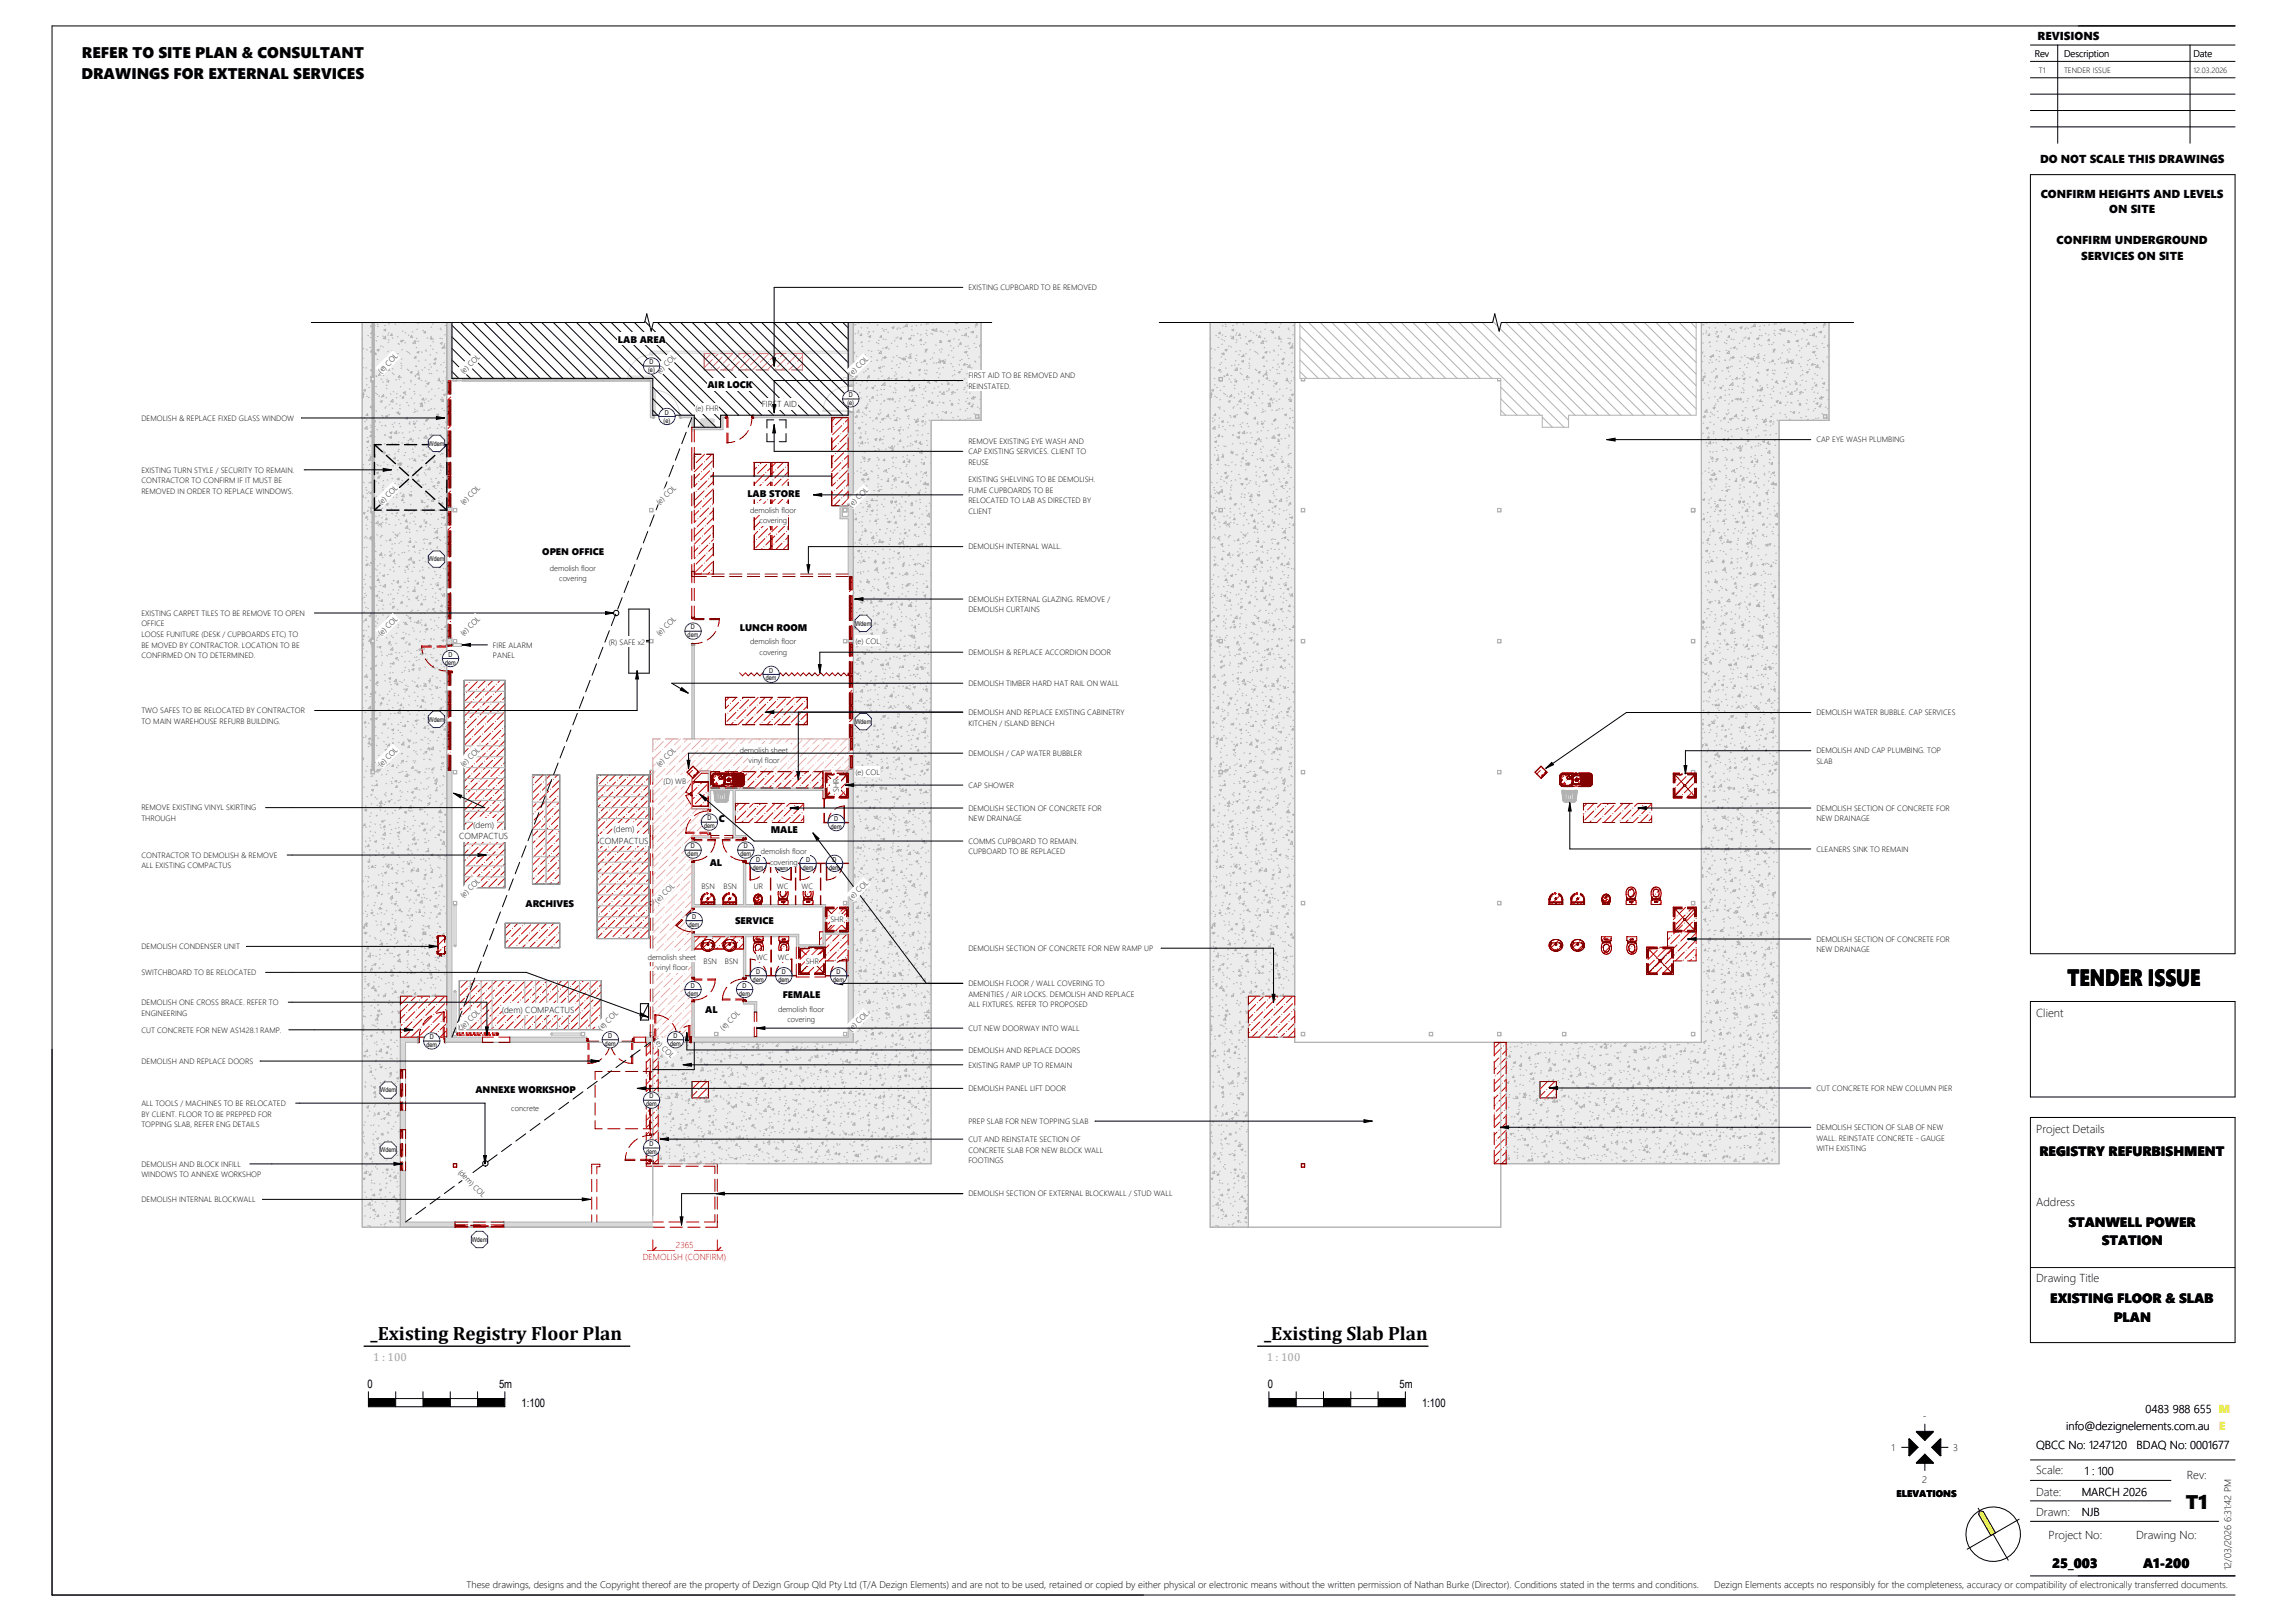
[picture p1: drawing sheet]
<svg xmlns="http://www.w3.org/2000/svg" width="841mm" height="594mm" viewBox="0 0 841 594" stroke-linecap="round" stroke-linejoin="round" font-family="sans-serif">
<defs><g id="words">
<text font-size="8.6" x="757.6" y="361.5">TENDER ISSUE</text>
<text font-size="7.2" x="800.9" y="552.8">T1</text>
<g font-size="7.1">
<text x="135.8" y="491.2">_Existing Registry Floor Plan</text>
<text x="463.3" y="491.2">_Existing Slab Plan</text>
</g>
<g font-size="5.6">
<text x="30" y="21.4">REFER TO SITE PLAN &amp; CONSULTANT</text>
<text x="29.8" y="28.9">DRAWINGS FOR EXTERNAL SERVICES</text>
</g>
<g font-size="4.9">
<text x="747.3" y="423.6">REGISTRY REFURBISHMENT</text>
<text x="758" y="449.6">STANWELL POWER</text>
<text x="770.2" y="456.2">STATION</text>
<text x="751.3" y="477.7">EXISTING FLOOR &amp; SLAB</text>
<text x="774.6" y="484.3">PLAN</text>
<text x="752" y="574.4">25_003</text>
<text x="785.4" y="574.4">A1-200</text>
</g>
<g font-size="4.2">
<text x="746.7" y="14.8">REVISIONS</text>
<text x="747.6" y="59.6">DO NOT SCALE THIS DRAWINGS</text>
<text x="747.8" y="72.5">CONFIRM HEIGHTS AND LEVELS</text>
<text x="772.9" y="78.2">ON SITE</text>
<text x="753.6" y="89.5">CONFIRM UNDERGROUND</text>
<text x="762.6" y="95.2">SERVICES ON SITE</text>
<text x="746.1" y="372.7">Client</text>
<text x="746.1" y="415.2">Project Details</text>
<text x="746.1" y="442">Address</text>
<text x="746.1" y="469.9">Drawing Title</text>
<text x="134.7" y="508.7">0</text>
<text x="182.9" y="508.7">5m</text>
<text x="464.6" y="508.7">0</text>
<text x="512.8" y="508.7">5m</text>
<text x="191.1" y="515.6">1:100</text>
<text x="521.1" y="515.6">1:100</text>
<text x="786.3" y="517.7">0483 988 655</text>
<text x="757.2" y="524">info@dezignelements.com.au</text>
<text x="746.1" y="531.1">QBCC No: 1247120</text>
<text x="783" y="531.1">BDAQ No: 0001677</text>
<text x="746.1" y="540.3">Scale:</text>
<text x="764" y="540.4">1 : 100</text>
<text x="801.3" y="541.8">Rev:</text>
<text x="746.1" y="548.1">Date:</text>
<text x="762.8" y="548.1">MARCH 2026</text>
<text x="746.1" y="555.4">Drawn:</text>
<text x="762.8" y="555.4">NJB</text>
<text x="750.7" y="564">Project No:</text>
<text x="782.8" y="564">Drawing No:</text>
</g>
<g font-size="4.2" fill="#a3a3a3">
<text x="136.7" y="498.9">1 : 100</text>
<text x="464.2" y="498.9">1 : 100</text>
</g>
<g font-size="4.2" fill="#e2ec2d">
<text x="813.1" y="517.7">M</text>
<text x="813.3" y="524">E</text>
</g>
<g font-size="3.5">
<text x="745.6" y="20.9">Rev</text>
<text x="756.4" y="20.9">Description</text>
<text x="803.8" y="20.9">Date</text>
<text x="226.5" y="125.6">LAB AREA</text>
<text x="259.2" y="142.4">AIR LOCK</text>
<text x="273.9" y="182.1">LAB STORE</text>
<text x="198.7" y="203.4">OPEN OFFICE</text>
<text x="271.2" y="231.1">LUNCH ROOM</text>
<text x="263.4" y="301.1">C</text>
<text x="282.4" y="305.2">MALE</text>
<text x="260.1" y="317.3">AL</text>
<text x="192.6" y="332.3">ARCHIVES</text>
<text x="269.4" y="338.7">SERVICE</text>
<text x="286.8" y="365.7">FEMALE</text>
<text x="258.4" y="371.4">AL</text>
<text x="174.2" y="400.5">ANNEXE WORKSHOP</text>
<text x="704.6" y="519.9">-</text>
<text x="693.2" y="531.8">1</text>
<text x="715.8" y="531.8">3</text>
<text x="704.4" y="543.5">2</text>
<text x="695" y="548.7">ELEVATIONS</text>
<text x="817.6" y="575.4" transform="rotate(-90 817.6 575.4)">12/03/2026 6:31:42 PM</text>
<text x="171" y="581.9">These drawings, designs and the Copyright thereof are the property of Dezign Group Qld Pty Ltd (T/A Dezign Elements) and are not to be used, retained or copied by either physical or electronic means without the written permission of Nathan Burke (Director). Conditions stated in the terms and conditions.</text>
<text x="628.2" y="581.9">Dezign Elements accepts no responsibly for the completeness, accuracy or compatibility of electronically transferred documents.</text>
</g>
<g font-size="3.2">
<text x="279.2" y="149.3">FIRST AID</text>
<text x="173.4" y="303.3">(dem)</text>
<text x="224.8" y="304.9">(dem)</text>
<text x="168.3" y="307.6">COMPACTUS</text>
<text x="219.7" y="309.2">COMPACTUS</text>
<text x="183.8" y="371.1">(dem) COMPACTUS</text>
</g>
<g font-size="3.2" fill="#f00">
<text x="235.6" y="461.8">DEMOLISH (CONFIRM)</text>
<text x="247.7" y="457.5">2365</text>
</g>
<g font-size="2.8">
<text x="747.2" y="26.8">T1</text>
<text x="756.4" y="26.8">TENDER ISSUE</text>
<text x="803.8" y="26.8">12.03.2026</text>
<text x="354.9" y="106.3">EXISTING CUPBOARD TO BE REMOVED</text>
<text x="139.7" y="137" transform="rotate(-45 139.7 137)">(e) COL</text>
<text x="169.8" y="137.2" transform="rotate(-45 169.8 137.2)">(e) COL</text>
<text x="241.6" y="137.2" transform="rotate(-45 241.6 137.2)">(e) COL</text>
<text x="312.1" y="138" transform="rotate(-45 312.1 138)">(e) COL</text>
<text x="354.9" y="138.6">FIRST AID TO BE REMOVED AND</text>
<text x="354.9" y="142.5">REINSTATED.</text>
<text x="51.8" y="154.2">DEMOLISH &amp; REPLACE FIXED GLASS WINDOW</text>
<text x="254.8" y="150.8">(e) FHR</text>
<text x="354.9" y="162.6">REMOVE EXISTING EYE WASH AND</text>
<text x="354.9" y="166.5">CAP EXISTING SERVICES. CLIENT TO</text>
<text x="665.6" y="162.1">CAP EYE WASH PLUMBING</text>
<text x="51.8" y="173.2">EXISTING TURN STYLE / SECURITY TO REMAIN.</text>
<text x="354.9" y="170.4">REUSE</text>
<text x="51.8" y="177.1">CONTRACTOR TO CONFIRM IF IT MUST BE</text>
<text x="354.9" y="176.6">EXISTING SHELVING TO BE DEMOLISH.</text>
<text x="51.8" y="181">REMOVED IN ORDER TO REPLACE WINDOWS.</text>
<text x="139.7" y="185.2" transform="rotate(-45 139.7 185.2)">(e) COL</text>
<text x="169.8" y="185.2" transform="rotate(-45 169.8 185.2)">(e) COL</text>
<text x="241.6" y="185.2" transform="rotate(-45 241.6 185.2)">(e) COL</text>
<text x="354.9" y="180.5">FUME CUPBOARDS TO BE</text>
<text x="354.9" y="184.4">RELOCATED TO LAB AS DIRECTED BY</text>
<text x="274.9" y="187.9">demolish floor</text>
<text x="278.4" y="191.8">covering</text>
<text x="312.1" y="186" transform="rotate(-45 312.1 186)">(e) COL</text>
<text x="354.9" y="188.3">CLIENT</text>
<text x="354.9" y="201.3">DEMOLISH INTERNAL WALL.</text>
<text x="201.5" y="209.1">demolish floor</text>
<text x="204.9" y="213">covering</text>
<text x="354.9" y="220.5">DEMOLISH EXTERNAL GLAZING. REMOVE /</text>
<text x="51.8" y="225.6">EXISTING CARPET TILES TO BE REMOVE TO OPEN</text>
<text x="354.9" y="224.4">DEMOLISH CURTAINS</text>
<text x="51.8" y="229.5">OFFICE</text>
<text x="51.8" y="233.4">LOOSE FUNITURE (DESK / CUPBOARDS ETC) TO</text>
<text x="139.7" y="233.2" transform="rotate(-45 139.7 233.2)">(e) COL</text>
<text x="169.8" y="233.2" transform="rotate(-45 169.8 233.2)">(e) COL</text>
<text x="241.6" y="233.2" transform="rotate(-45 241.6 233.2)">(e) COL</text>
<text x="51.8" y="237.3">BE MOVED BY CONTRACTOR. LOCATION TO BE</text>
<text x="180.7" y="237.3">FIRE ALARM</text>
<text x="223.1" y="236.3">(R) SAFE x2</text>
<text x="274.9" y="236">demolish floor</text>
<text x="278.4" y="239.9">covering</text>
<text x="313.5" y="236">(e) COL</text>
<text x="354.9" y="240">DEMOLISH &amp; REPLACE ACCORDION DOOR</text>
<text x="51.8" y="241.2">CONFIRMED ON TO DETERMINED.</text>
<text x="180.7" y="241.2">PANEL</text>
<text x="354.9" y="251.4">DEMOLISH TIMBER HARD HAT RAIL ON WALL</text>
<text x="51.8" y="261.4">TWO SAFES TO BE RELOCATED BY CONTRACTOR</text>
<text x="354.9" y="262">DEMOLISH AND REPLACE EXISTING CABINETRY</text>
<text x="665.6" y="262.1">DEMOLISH WATER BUBBLE. CAP SERVICES</text>
<text x="51.8" y="265.3">TO MAIN WAREHOUSE REFURB BUILDING.</text>
<text x="354.9" y="265.9">KITCHEN / ISLAND BENCH</text>
<text x="271.1" y="275.8">demolish sheet</text>
<text x="139.7" y="281.2" transform="rotate(-45 139.7 281.2)">(e) COL</text>
<text x="169.8" y="281.2" transform="rotate(-45 169.8 281.2)">(e) COL</text>
<text x="241.6" y="281.2" transform="rotate(-45 241.6 281.2)">(e) COL</text>
<text x="274.3" y="279.7">vinyl floor</text>
<text x="354.9" y="277">DEMOLISH / CAP WATER BUBBLER</text>
<text x="665.6" y="276.1">DEMOLISH AND CAP PLUMBING. TOP</text>
<text x="665.6" y="280">SLAB</text>
<text x="243.2" y="287.2">(D) WB</text>
<text x="313.5" y="284">(e) COL</text>
<text x="307.4" y="290.3" transform="rotate(-90 307.4 290.3)">SHR</text>
<text x="354.9" y="288.7">CAP SHOWER</text>
<text x="51.8" y="296.9">REMOVE EXISTING VINYL SKIRTING</text>
<text x="354.9" y="297.1">DEMOLISH SECTION OF CONCRETE FOR</text>
<text x="665.6" y="297.1">DEMOLISH SECTION OF CONCRETE FOR</text>
<text x="51.8" y="300.8">THROUGH</text>
<text x="354.9" y="301">NEW DRAINAGE</text>
<text x="665.6" y="301">NEW DRAINAGE</text>
<text x="354.9" y="309.2">COMMS CUPBOARD TO REMAIN.</text>
<text x="51.8" y="314.3">CONTRACTOR TO DEMOLISH &amp; REMOVE</text>
<text x="278.8" y="313.1">demolish floor</text>
<text x="282.3" y="317">covering</text>
<text x="354.9" y="313.1">CUPBOARD TO BE REPLACED</text>
<text x="665.6" y="312.1">CLEANERS SINK TO REMAIN</text>
<text x="51.8" y="318.2">ALL EXISTING COMPACTUS</text>
<text x="169.8" y="329.2" transform="rotate(-45 169.8 329.2)">(e) COL</text>
<text x="257.1" y="325.7">BSN</text>
<text x="265.2" y="325.7">BSN</text>
<text x="276.3" y="325.7">UR</text>
<text x="284.7" y="325.7">WC</text>
<text x="293.7" y="325.7">WC</text>
<text x="241.1" y="331.2" transform="rotate(-45 241.1 331.2)">(e) COL</text>
<text x="312.1" y="330" transform="rotate(-45 312.1 330)">(e) COL</text>
<text x="304.3" y="337.9">SHR</text>
<text x="51.8" y="347.8">DEMOLISH CONDENSER UNIT</text>
<text x="665.6" y="345.1">DEMOLISH SECTION OF CONCRETE FOR</text>
<text x="237.4" y="351.6">demolish sheet</text>
<text x="257.8" y="353.1">BSN</text>
<text x="265.7" y="353.1">BSN</text>
<text x="277.1" y="351.6">WC</text>
<text x="285" y="351.6">WC</text>
<text x="295.3" y="353.3">SHR</text>
<text x="354.9" y="348.5">DEMOLISH SECTION OF CONCRETE FOR NEW RAMP UP</text>
<text x="665.6" y="349">NEW DRAINAGE</text>
<text x="51.8" y="357.3">SWITCHBOARD TO BE RELOCATED</text>
<text x="240.6" y="355.5">vinyl floor</text>
<text x="354.9" y="361.3">DEMOLISH FLOOR / WALL COVERING TO</text>
<text x="354.9" y="365.2">AMENITIES / AIR LOCKS. DEMOLISH AND REPLACE</text>
<text x="51.8" y="368.2">DEMOLISH ONE CROSS BRACE. REFER TO</text>
<text x="285.1" y="370.7">demolish floor</text>
<text x="354.9" y="369.1">ALL FIXTURES. REFER TO PROPOSED</text>
<text x="51.8" y="372.1">ENGINEERING</text>
<text x="169.8" y="377.2" transform="rotate(-45 169.8 377.2)">(e) COL</text>
<text x="220.3" y="377.7" transform="rotate(-45 220.3 377.7)">(e) COL</text>
<text x="265" y="377.7" transform="rotate(-45 265 377.7)">(e) COL</text>
<text x="288.6" y="374.6">covering</text>
<text x="354.9" y="377.8">CUT NEW DOORWAY INTO WALL</text>
<text x="51.8" y="378.4">CUT CONCRETE FOR NEW AS1428.1 RAMP.</text>
<text x="239.6" y="381.6" transform="rotate(45 239.6 381.6)">(e) COL</text>
<text x="312.1" y="378" transform="rotate(-45 312.1 378)">(e) COL</text>
<text x="51.8" y="389.8">DEMOLISH AND REPLACE DOORS</text>
<text x="354.9" y="385.7">DEMOLISH AND REPLACE DOORS</text>
<text x="354.9" y="391.2">EXISTING RAMP UP TO REMAIN</text>
<text x="354.9" y="399.8">DEMOLISH PANEL LIFT DOOR</text>
<text x="665.6" y="399.7">CUT CONCRETE FOR NEW COLUMN PIER</text>
<text x="51.8" y="405.2">ALL TOOLS / MACHINES TO BE RELOCATED</text>
<text x="187.4" y="407.2">concrete</text>
<text x="51.8" y="409.1">BY CLIENT. FLOOR TO BE PREPPED FOR</text>
<text x="51.8" y="413">TOPPING SLAB, REFER ENG DETAILS</text>
<text x="354.9" y="411.8">PREP SLAB FOR NEW TOPPING SLAB</text>
<text x="354.9" y="418.4">CUT AND REINSTATE SECTION OF</text>
<text x="665.6" y="414.1">DEMOLISH SECTION OF SLAB OF NEW</text>
<text x="665.6" y="418">WALL. REINSTATE CONCRETE - GAUGE</text>
<text x="354.9" y="422.3">CONCRETE SLAB FOR NEW BLOCK WALL</text>
<text x="665.6" y="421.9">WITH EXISTING</text>
<text x="51.8" y="427.5">DEMOLISH AND BLOCK INFILL</text>
<text x="51.8" y="431.4">WINDOWS TO ANNEXE WORKSHOP</text>
<text x="167.7" y="429.8" transform="rotate(45 167.7 429.8)">(dem) COL</text>
<text x="354.9" y="426.2">FOOTINGS</text>
<text x="51.8" y="440.5">DEMOLISH INTERNAL BLOCKWALL</text>
<text x="354.9" y="438.4">DEMOLISH SECTION OF EXTERNAL BLOCKWALL / STUD WALL</text>
</g>
<g font-size="2.5">
<text x="237.5" y="136.4">(e)</text>
<text x="238" y="133.5">D</text>
<text x="310.5" y="148.4">(e)</text>
<text x="311" y="145.5">D</text>
<text x="243.2" y="154.9">(e)</text>
<text x="243.7" y="152">D</text>
<text x="157.1" y="163.3">Wdem</text>
<text x="157.1" y="205.7">Wdem</text>
<text x="252" y="233.5">dem</text>
<text x="253.2" y="230.6">D</text>
<text x="313.4" y="229.3">Wdem</text>
<text x="163.1" y="243.6">dem</text>
<text x="164.4" y="240.7">D</text>
<text x="280.6" y="249.4">dem</text>
<text x="281.9" y="246.5">D</text>
<text x="157.1" y="264.4">Wdem</text>
<text x="313.4" y="265.3">Wdem</text>
<text x="258" y="303.5">dem</text>
<text x="259.2" y="300.6">D</text>
<text x="304.5" y="303.7">dem</text>
<text x="305.7" y="300.8">D</text>
<text x="253.2" y="310.9">D</text>
<text x="272.6" y="310.9">D</text>
<text x="252" y="313.8">dem</text>
<text x="271.3" y="313.8">dem</text>
<text x="277.1" y="315.7">D</text>
<text x="286.2" y="315.7">D</text>
<text x="295.4" y="315.7">D</text>
<text x="305.1" y="315.7">D</text>
<text x="275.8" y="318.6">dem</text>
<text x="285" y="318.6">dem</text>
<text x="294.2" y="318.6">dem</text>
<text x="303.8" y="318.6">dem</text>
<text x="252.4" y="339.6">dem</text>
<text x="253.7" y="336.7">D</text>
<text x="275.9" y="359.8">dem</text>
<text x="277.1" y="356.9">D</text>
<text x="285.3" y="359.8">dem</text>
<text x="286.5" y="356.9">D</text>
<text x="305.3" y="359.8">dem</text>
<text x="306.6" y="356.9">D</text>
<text x="252" y="364.8">dem</text>
<text x="253.2" y="362">D</text>
<text x="270.9" y="364.8">dem</text>
<text x="272.1" y="362">D</text>
<text x="156.2" y="383.7">dem</text>
<text x="157.5" y="380.8">D</text>
<text x="221.7" y="383.2">dem</text>
<text x="222.9" y="380.4">D</text>
<text x="245.6" y="383.2">dem</text>
<text x="246.8" y="380.4">D</text>
<text x="139.3" y="400.3">Wdem</text>
<text x="236.8" y="405.4">dem</text>
<text x="238" y="402.5">D</text>
<text x="238" y="420">D</text>
<text x="139.3" y="422.3">Wdem</text>
<text x="236.8" y="422.9">dem</text>
<text x="172.8" y="455">Wdem</text>
</g>
</g></defs>
<g fill="#d8d8d8">
<path d="M310.8 281.8v100.2h1.9v-100.2zM310.8 234.3v1.3h1.9v-1.3zM310.8 151.2v60.1h1.9v-60.1zM310.8 118.2v23h1.9v-23z"/>
<path d="M163.7 380.1v1.9h13.1v-1.9zM186.8 380.1v1.9h28.2v-1.9zM253.4 380.1v1.9h57.4v-1.9zM236.6 380.1v1.9h2.8v-1.9z"/>
<path d="M163.7 282.3v97.8h1.9v-97.8zM163.7 233.8v2.5h1.9v-2.5zM163.7 185.8v1.8h1.9v-1.8zM163.7 118.2v21.4h1.9v-21.4z"/>
<path d="M165.6 138.7v.9h.5v-.9zM167.4 138.7v.9h2.2v-.9zM238.1 138.7v.8h.2v-.8zM166.2 138.7v.8h1.1v-.8z"/>
<path d="M238.3 139.6v13.5h.9v-13.5zM238.3 138.7v.8h.9v-.8z"/>
</g>
<path d="M238.3 138.6l.9 .1v.8v-.9zM238.3 128.7v.9h.9v-.9z" fill="#ebebeb"/>
<g fill="#d8d8d8">
<path d="M254.4 342.4h38.3v.9h-38.3z"/>
<path d="M291.8 343.3h.9v3.8h-.9z"/>
<path d="M273.3 367.1h4v.9h-4z"/>
<path d="M254.4 331.5h48.1v.9h-48.1z"/>
<path d="M301.6 332.4h.9v14.7h-.9z"/>
<path d="M302.5 341.5h8.3v.9h-8.3z"/>
<path d="M292.7 346.2h8.9v.9h-8.9z"/>
<path d="M260.4 288.8h42.1v.9h-42.1z"/>
<path d="M268.6 289.7h.9v16.5h-.9z"/>
<path d="M272.4 316.1h.9v15.4h-.9z"/>
<path d="M239.2 152.2v.9h.2v-.9zM249.4 152.2v.9h5v-.9z"/>
<path d="M309.1 234.3v1.3h1.2v-1.3zM309.1 234.3h1.2v1.2h-1.2z"/>
<path d="M272.4 366.9v1.1h.9v-1.1zM272.4 343.3v15.1h.9v-15.1z"/>
<path d="M276.4 379.9v.2h.9v-.2zM276.4 368v2.9h.9v-2.9z"/>
<path d="M309.1 378.3v1.3h1.2v-1.3zM309.1 378.3h1.2v1.2h-1.2z"/>
<path d="M261.8 378.3v1.3h1.3v-1.3zM261.9 378.3h1.1v1.2h-1.1z"/>
<path d="M253.5 306.2v.9h7v-.9zM268.5 306.2v.9h4.8v-.9z"/>
<path d="M259.5 305.8v.4h.9v-.4zM259.5 282.5v14.3h.9v-14.3z"/>
<path d="M253.5 367.1v13h.9v-13zM253.5 341.9v16.2h.9v-16.2zM253.5 316.1v16.8h.9v-16.8z"/>
</g>
<g fill="#fff">
<path d="M302.8 316.3l6 .2z"/>
<path d="M302.8 316.5h.3z"/>
<path d="M302.5 316.5h.3z"/>
<path d="M293.2 316.3l5.9 .2z"/>
<path d="M293.2 316.5h.2z"/>
<path d="M292.9 316.5h.2z"/>
<path d="M284 316.3l6 .2z"/>
<path d="M289.7 316.5h.2z"/>
<path d="M290 316.5h.2z"/>
<path d="M274.8 316.3l6 .2z"/>
<path d="M274.8 316.5h.3z"/>
<path d="M274.6 316.5h.2z"/>
<path d="M277.6 331.4h.4z"/>
<path d="M284.2 357.5l6 .1z"/>
<path d="M289.9 357.4l.3 .1z"/>
<path d="M290.2 357.4l.3 .1z"/>
<path d="M274.9 357.5l6 .1z"/>
<path d="M274.9 357.4l.3 .1z"/>
<path d="M274.6 357.4l.3 .1z"/>
<path d="M285.6 329.3v.5l-.4 .3v1.4h3.6v-1.4l-.5-.3v-.5zM285.7 325.5a3 3 0 0 0 0 3.7h2.4a2.29 2.29 0 0 0 .7-2.7 2.29 2.29 0 0 0-2.4-1.3z"/>
<path d="M294.8 329.3v.5l-.5 .3v1.4h3.6v-1.4l-.4-.3v-.5zM294.9 325.5a3 3 0 0 0 0 3.7h2.3a2.29 2.29 0 0 0 .7-2.7 2.29 2.29 0 0 0-2.4-1.3z"/>
<path d="M302.5 332.5v9h8.3v-9zM303 333.1h7.3l-.1 7.8-7.2-.1z"/>
<path d="M303 333.1v7.7l7.2 .1 .1-7.8zM306.3 337a.38 .38 0 0 1 .7 0 .38 .38 0 0 1-.7 0z"/>
<path d="M292.7 347.1v10h9.8v-10zM293.3 347.6l8.6 .1-.1 8.9-8.5-.1z"/>
<path d="M293.3 347.6v8.9l8.5 .1 .1-8.9zM297.2 352.1a.4 .4 0 0 1 .8 0 .4 .4 0 0 1-.8 0z"/>
<path d="M285.8 345.5a2.54 2.54 0 0 0 1.4 4.1 2.25 2.25 0 0 0 1.8-3.2l-.5-.9zM285.4 343.3v1.3l.5 .3v.6l2.7-.1v-.5l.4-.3v-1.3z"/>
<path d="M276.5 345.5a2.54 2.54 0 0 0 1.4 4.1 2.25 2.25 0 0 0 1.8-3.2l-.6-.9zM276.1 343.3v1.3l.5 .3v.6l2.7-.1-.1-.5 .5-.3v-1.3z"/>
<path d="M260.4 282.8v6h41.2v-6zM261.2 283.6l.9-.3h9.8l.9 .9-.1 3.1-.5 .8-.7 .2-9.8-.1-.7-.6-.2-.6v-2.4zM265.8 255.6v10h30v-10z"/>
<circle cx="306.6" cy="336.9" r=".38"/>
<circle cx="297.6" cy="352.1" r=".38"/>
</g>
<g fill="#d8d8d8">
<path d="M238 138.7l.1 .8 1.1 .1h-1.2z"/>
<path d="M238 186.3v1.3h1.3v-1.3zM238.1 186.3h1.1v1.2h-1.1z"/>
<path d="M238 234.3v1.3h1.3v-1.3zM238.1 234.3h1.1v1.2h-1.1z"/>
<path d="M238 282.3v1.3h1.3v-1.3zM238.1 282.3h1.1v1.2h-1.1z"/>
<path d="M238 330.3v1.3h1.3v-1.3zM238.1 330.3h1.1v1.2h-1.1z"/>
<path d="M238 378.3v1.3h1.3v-1.3zM238.1 378.3h1.1v1.2h-1.1z"/>
</g>
<path d="M238 138.3h1.3v1.3l-.1-1.2h-1.1l-.1 .3z" fill="#ebebeb"/>
<g fill="#d8d8d8">
<path d="M166.1 138.7l.1 .8h1.1l.1-.8v.9h-1.3z"/>
<path d="M166.1 378.3v1.3h1.3v-1.3zM166.2 378.3h1.1v1.2h-1.1z"/>
<path d="M166.1 186.3v1.3h1.3v-1.3zM166.2 186.3h1.1v1.2h-1.1z"/>
<path d="M166.1 234.3v1.3h1.3v-1.3zM166.2 234.3h1.1v1.2h-1.1z"/>
<path d="M166.1 282.3v1.3h1.3v-1.3zM166.2 282.3h1.1v1.2h-1.1z"/>
<path d="M166.1 330.3v1.3h1.3v-1.3zM166.2 330.3h1.1v1.2h-1.1z"/>
</g>
<path d="M166.1 138.3h1.3v.4l-.1-.3h-1.1l-.1 .3z" fill="#ebebeb"/>
<path d="M239.2 153.1l.4 .1zM249.2 153.1l.4 .1z" fill="#d8d8d8"/>
<path d="M249.2 152l.4 .2zM239.2 152l.4 .2z" fill="#ebebeb"/>
<path d="M249 152.2l-.1 .7 .5 .2v-.9zM239.4 152.2v.9h.4v-.9z" fill="#d8d8d8"/>
<g fill="#fff">
<path d="M311.3 223v10.8h.4v-10.8zM311.8 223v10.8h.5v-10.8z"/>
<path d="M311.3 211.8v10.7h.4v-10.7zM311.8 211.8v10.7h.5v-10.7z"/>
<path d="M164.2 269.6v12.2h.4v-12.2zM164.7 269.6v12.2h.5v-12.2z"/>
<path d="M164.7 258.1v11h.5v-11zM164.2 258.1v11h.4v-11z"/>
<path d="M164.7 188.1v10.8h.5v-10.8zM164.2 188.1v10.8h.4v-10.8z"/>
<path d="M164.7 222.5v10.8h.5v-10.8zM164.2 222.5v10.8h.4v-10.8z"/>
<path d="M164.2 210.9v11.1h.4v-11.1zM164.7 210.9v11.1h.5v-11.1z"/>
<path d="M164.2 140.1v10.8h.4v-10.8zM164.7 140.1v10.8h.5v-10.8z"/>
<path d="M164.7 174.5v10.8h.5v-10.8zM164.2 174.5v10.8h.4v-10.8z"/>
<path d="M164.2 162.9v11.1h.4v-11.1zM164.7 162.9v11.1h.5v-11.1z"/>
<path d="M164.2 246.8v10.8h.4v-10.8zM164.7 246.8v10.8h.5v-10.8z"/>
<path d="M164.2 199.4v11h.4v-11zM164.7 199.4v11h.5v-11z"/>
<path d="M164.2 151.4v11h.4v-11zM164.7 151.4v11h.5v-11z"/>
</g>
<path d="M213 378.3v1.3h1.3v-1.3zM213.1 378.3h1.1v1.2h-1.1z" fill="#d8d8d8"/>
<path d="M170.1 139.1h16.3M186.9 139.1h16.6M204 139.1h16.7M221.2 139.1h16.3" fill="none" stroke="#d8d8d8" stroke-width=".37"/>
<path d="M237.5 138.7h.5v.9h-.5z" fill="#d8d8d8"/>
<path d="M237.5 138.6l.5 .1z" fill="#ebebeb"/>
<path d="M220.7 138.7h.5v.9h-.5z" fill="#d8d8d8"/>
<path d="M220.7 138.6l.5 .1z" fill="#ebebeb"/>
<path d="M203.5 138.7h.5v.9h-.5z" fill="#d8d8d8"/>
<path d="M203.5 138.6l.5 .1z" fill="#ebebeb"/>
<path d="M186.4 138.7h.5v.9h-.5z" fill="#d8d8d8"/>
<path d="M186.4 138.6l.5 .1z" fill="#ebebeb"/>
<path d="M169.6 138.7h.5v.9h-.5z" fill="#d8d8d8"/>
<path d="M169.6 138.6l.5 .1z" fill="#ebebeb"/>
<g fill="#fff">
<path d="M265.2 330.6h4.4v.7h-4.4z"/>
<path d="M257.2 330.6h4.4v.7h-4.4z"/>
<path d="M254.4 343.3h18v4.5h-3.1a2.25 2.25 0 0 0 0-2.9 2.25 2.25 0 0 0-2.9-.5 2 2 0 0 0-.9 3.4h-4.2a2.25 2.25 0 0 0 0-2.9 2.25 2.25 0 0 0-2.9-.5 2 2 0 0 0-.9 3.4h-3.1z"/>
<path d="M265.6 344.9a2.33 2.33 0 0 1 3.3-.3 2.33 2.33 0 0 1 .3 3.3 2.33 2.33 0 0 1-3.3 .3 2.33 2.33 0 0 1-.3-3.3z"/>
<path d="M257.6 344.9a2.33 2.33 0 0 1 3.3-.3 2.33 2.33 0 0 1 .3 3.3 2.33 2.33 0 0 1-3.3 .3 2.33 2.33 0 0 1-.3-3.3z"/>
<path d="M265.6 328a3.8 3.8 0 0 0-.6 3.4h4.8a3.6 3.6 0 0 0-.9-3.7l-1.5-.5-1 .2zM265.8 328.1a2.26 2.26 0 0 1 2.4-.6 2.26 2.26 0 0 1 1.5 2v1.9h-4.5a3.5 3.5 0 0 1 .6-3.3z"/>
<path d="M265.8 328.2l-.5 1-.1 1.4h4.4a2.3 2.3 0 0 0-1-2.7 2.3 2.3 0 0 0-2.8 .3zM267.2 329.4a.25 .25 0 0 1 .5 0 .25 .25 0 0 1-.5 0z"/>
<path d="M257.6 328a3.8 3.8 0 0 0-.6 3.4h4.8a3.6 3.6 0 0 0-.9-3.7l-1.5-.5-1 .2zM257.8 328a2.25 2.25 0 0 1 2.4-.5 2.25 2.25 0 0 1 1.5 2v1.9h-4.5a3.4 3.4 0 0 1 .6-3.4z"/>
<path d="M257.8 328.2l-.5 1-.1 1.4h4.4a2.3 2.3 0 0 0-1-2.7 2.3 2.3 0 0 0-2.8 .3zM259.2 329.4a.25 .25 0 0 1 .5 0 .25 .25 0 0 1-.5 0z"/>
</g>
<path d="M239.2 128.7h71.6v.9h-71.6z" fill="#ebebeb"/>
<g fill="#d8d8d8">
<path d="M264.1 152.2h.9v5.3h-.9z"/>
<path d="M254.4 156.6h9.7v.9h-9.7z"/>
<path d="M265 152.2v.9h1v-.9zM276 152.2v.9h34.8v-.9z"/>
<path d="M312.7 151l.1 .4zM312.7 141l.1 .4z"/>
</g>
<path d="M310.7 151l.1 .4zM310.7 141l.1 .4z" fill="#ebebeb"/>
<g fill="#d8d8d8">
<path d="M310.8 150.8v.4h1.9v-.4zM310.8 141.2v.3l.4 .2 1.5-.2v-.3z"/>
<path d="M146.7 429v18.8h1.9v-18.8zM146.7 407v7h1.9v-7zM146.7 382v10h1.9v-10z"/>
<path d="M136 282.3v1.3h1.2v-1.3zM136 282.3h1.2v1.2h-1.2z"/>
<path d="M136 234.3v1.3h1.2v-1.3zM136 234.3h1.2v1.2h-1.2z"/>
<path d="M136 186.3v1.3h1.2v-1.3zM136 186.3h1.2v1.2h-1.2z"/>
<path d="M136 138.3v1.3h1.2v-1.3zM136 138.4h1.2v1.1h-1.2z"/>
<path d="M309.1 186.3v1.3h1.2v-1.3zM309.1 186.3h1.2v1.2h-1.2z"/>
</g>
<path d="M132.7 118.2v331.5h14v-84.6h17v-246.9h-26.7l-.1 20.1h.3v1.3h-.3v46.7h.3v1.3h-.3v46.7h.3v1.3h-.3v46.7h.3v1.3h-1.2l-.1-1.3v-.4h.5v-8.9h-.5v-.4h.5v-8.8h-.5v-.4h.5v-8.9h-.5v-.4h.5v-8.9h-.5v-.4h.5v-8.8h-.5v-2.1h.5v-8.9h-.5v-.4h.5v-8.8h-.5v-.4h.5v-8.9h-.5v-.4h.5v-8.9h-.5v-.4h.5v-8.8h-.5v-2.1h.5v-8.9h-.5v-.4h.5v-8.8h-.5v-.4h.5v-8.9h-.5v-.4h.5v-8.9h-.5v-.4h.5v-8.8h-.5v-2.1h.5v-8.9h-.5v-.4h.5v-8.8h-.5v-.4h.5v-1.2zM312.7 118.2v263.8h-71.5v44.5h100v-272.5h18.3v-35.8zM253.6 396.3h6v6h-6zM161.1 349.8h.6v.4h-.6zM161.1 349.6h.6v.2h-.6zM160.2 343.2l.3-.2h2.4l.3 .2v.6h-.3v4.9h.3v.6l-.3 .3-2.4-.1-.3-.2v-.6h.3v-4.9h-.3zM136 282.3v1.2h1.2v-1.2zM136 234.3v1.2h1.2v-1.2zM136 186.3v1.2h1.2v-1.2zM357.5 152h1.2v1.2h-1.2zM357.5 152v1.2h1.2v-1.2zM136 138.4v1.1h1.2v-1.1z" fill="#ececec"/>
<path d="M146.7 447.8v1.9h20v-1.9zM184.7 447.8v1.9h54.5v-1.9z" fill="#d8d8d8"/>
<g fill="#fff">
<path d="M160.6 343h2.3v6.5h-2.3z"/>
<path d="M160.5 346.9v.3z"/>
<path d="M161.1 349.6h.6v.2h-.6z"/>
<path d="M161.1 349.8h.6v.4h-.6z"/>
<path d="M160.2 343.2v.6h.3v-.6zM162.9 343.2v.6h.3v-.6z"/>
<path d="M160.2 348.8v.5h.3v-.5zM162.9 348.8v.5h.3v-.5z"/>
</g>
<g fill="#d8d8d8">
<path d="M309.1 282.3v1.3h1.2v-1.3zM309.1 282.3h1.2v1.2h-1.2z"/>
<path d="M309.1 330.3v1.3h1.2v-1.3zM309.1 330.3h1.2v1.2h-1.2z"/>
<path d="M309.1 186.3v1.3h1.2v-1.3zM309.1 186.3h1.2v1.2h-1.2z"/>
</g>
<g fill="#fff">
<path d="M253.5 286.5h6v9h-6z"/>
<path d="M255.6 282.9l.1 .2z"/>
<path d="M262.1 288.2l9.4 .1z"/>
<path d="M272.8 284.6v2.4z"/>
<path d="M262.1 283.3h9.4z"/>
<path d="M260.8 284.6l.1 2.4z"/>
<path d="M265.2 284.6l.2 2.4z"/>
<path d="M262.1 287.7l2.4 .1z"/>
<path d="M261.3 284.6l.1 2.4z"/>
<path d="M262.1 283.7l2.4 .1z"/>
<path d="M266.3 284.2l1.6 .1z"/>
<path d="M268.5 284.9v1.7z"/>
<path d="M266.3 287.2l1.6 .1z"/>
<path d="M265.7 284.9v1.7z"/>
<path d="M264.8 288.1l.8-.6 2.2-.1 3.4 .7z"/>
<path d="M311.3 247.4v11h.4v-11zM311.8 247.4v11h.5v-11z"/>
<path d="M311.8 258.9v11.1h.5v-11.1zM311.3 258.9v11.1h.4v-11.1z"/>
<path d="M311.3 236.1v10.8h.4v-10.8zM311.8 236.1v10.8h.5v-10.8z"/>
<path d="M311.8 270.5v10.8h.5v-10.8zM311.3 270.5v10.8h.4v-10.8z"/>
<path d="M254 280.8l-2.2 2.2 2.2 2.2 2.2-2.2zM255.6 282.9l.1 .2z"/>
<path d="M239.2 270.8v109.3h14.3l-.1-73.1 .1-.8h6v-9.8h-6v-10.8l.5-.4-2.2-2.2 2.2-2.2 2.2 2.2 .5-.5h3.7v.3h41.2v-.3h9.2v-.7h.5v-11zM239.2 378.3v1.2zM239.2 330.3v1.2zM253.2 291.4l.2 .2zM253.2 290.4l.2 .2zM309.1 282.3l1.2 .2z"/>
<path d="M261.4 283.5l-.5 1.1v2.4l.2 .7 .6 .4 9.8 .1 .8-.2 .4-.7v-3.1l-.8-.8-9.8-.1zM261.2 283.9l.9-.4h9.8l.7 .7v3.1l-.4 .5-.7 .3-9.7-.1-.6-.4-.2-.6z"/>
<path d="M264.8 283.5l.9 .6h2.2l3.3-.6zM265.5 283.8a.2 .2 0 0 1 .4 0 .2 .2 0 0 1-.4 0z"/>
<path d="M268.6 287.1l3.4 .6zM268.8 286.9l3.5 .6zM268.8 286.7l3.6 .4zM268.8 286.4l3.6 .4zM268.8 286.2l3.6 .2zM268.8 285.9l3.6 .2zM268.8 285.7l3.6 .1zM268.8 285.5l3.6-.1zM268.8 285.2l3.6-.1zM268.8 285l3.6-.3zM268.8 284.7l3.6-.3zM268.7 284.5l3.6-.5zM268.6 284.3l3.4-.4z"/>
<path d="M266.5 285.8a.6 .6 0 0 0 1.2 0 .6 .6 0 0 0-1.2 0zM266.7 285.8a.45 .45 0 0 1 .9 0 .45 .45 0 0 1-.9 0z"/>
<path d="M263.5 285a.6 .6 0 0 0 1.2 0 .6 .6 0 0 0-1.2 0zM263.7 285a.45 .45 0 0 1 .9 0 .45 .45 0 0 1-.9 0z"/>
<path d="M262 287.8h2.5zM265.4 284.4l-.1 2.8zM261.3 284.6v2.6zM261.9 283.7h2.6z"/>
<path d="M261.9 284.3v2.8l2.8 .1 .1-2.8zM263.5 285a.6 .6 0 0 1 1.2 0 .6 .6 0 0 1-1.2 0zM263.7 285a.45 .45 0 0 0 .9 0 .45 .45 0 0 0-.9 0z"/>
<path d="M266.2 284.7v2.1h1.8v-2.1zM266.5 285.8a.6 .6 0 0 1 1.2 0 .6 .6 0 0 1-1.2 0zM266.7 285.8a.45 .45 0 0 0 .9 0 .45 .45 0 0 0-.9 0z"/>
<path d="M262.1 283.5v.2h2.6l.6 .4 .1 2.9-.3 .6-.6 .2h-2.4v.3h2.7l.9-.7 2.3 .1 3.2 .6 .9-.2 .5-.9v-2.4l-.3-.8-.8-.3a15.7 15.7 0 0 1-6 .5l-.7-.5zM261.3 283.8l-.3 .8 .1 2.7 .4 .6 .6 .2-.8-1.1v-2.7l.8-.8zM268.6 287.1l3.4 .6zM268.8 286.7l3.6 .4-3.6-.3 3.5 .7-3.6-.5zM265.9 284.4l.5-.2 2 .2 .1 .6-.1 2.1-.5 .2-2-.2-.2-.6zM268.8 286.4l3.6 .4zM268.8 286.2l3.6 .2zM268.8 285.9l3.6 .2zM268.7 285.8h3.7zM268.8 285.5l3.6-.1zM268.8 285.2l3.6-.1zM268.8 285l3.6-.3zM268.8 284.5l3.5-.5-3.4 .7 3.5-.2-3.6 .3zM268.6 284.3l3.4-.4zM265.5 283.8a.2 .2 0 0 0 .4 0 .2 .2 0 0 0-.4 0z"/>
</g>
<g fill="#ebebeb">
<path d="M238.2 138.4l.1 .3zM238.2 129.4l.1 .4z"/>
<path d="M238.3 138.4v.2h.9v-.2zM238.3 138.2l.9 .1zM238.3 129.6v.4h.9v-.4z"/>
</g>
<g fill="#fff">
<path d="M303.5 301.4l5.9 .1z"/>
<path d="M309.2 301.3l.2 .1z"/>
<path d="M309.5 301.3l.2 .1z"/>
<path d="M302.5 283.4v9h8.3v-9h-.5v.2zM303 284h7.3l-.1 7.8-7.2-.1zM309.1 283.4l1.2 .1z"/>
<path d="M303 284v7.7l7.2 .1 .1-7.8zM306.3 287.9a.38 .38 0 0 1 .7 0 .38 .38 0 0 1-.7 0z"/>
<circle cx="306.6" cy="287.9" r=".38"/>
</g>
<path d="M146.7 380.1v1.9h6.5v-1.9zM163.2 380.1v1.9h.5v-1.9z" fill="#d8d8d8"/>
<circle cx="182.4" cy="379" r=".35" fill="#fff"/>
<path d="M309.1 138.3v1.3h1.2v-1.3zM309.1 138.4h1.2v1.1h-1.2z" fill="#ebebeb"/>
<g fill="#fff">
<path d="M304.3 357.5l6 .1z"/>
<path d="M310 357.5h.3z"/>
<path d="M310.3 357.5h.3z"/>
</g>
<path d="M357.5 152v1.2h1.2v-1.2zM357.5 152h1.2v1.2h-1.2z" fill="#d8d8d8"/>
<g fill="#d8d8d8">
<path d="M253.5 153.1h.9v4.4h-.9z"/>
<path d="M253.5 236.3h.9v34.5h-.9z"/>
</g>
<g fill="#fff">
<path d="M236.8 382v44.5h1.5l-.1-1.1 .6-.3 .5 .3-.1 1.1h2v-44.5h-2v10.6h-.9v-10.6zM238.3 413.6h.9l.1 2.2-.3 .3-.8-.3zM238.1 392.6h.2v21h-.2zM253.6 396.3v6h6v-6zM146.7 365.1v15h17v-15z"/>
<path d="M302.5 342.4v9.7h8.3v-9.7zM300.3 341.5v4.7h1.3v-4.7zM269.5 294.4v7h25v-7z"/>
<path d="M254.4 166.5v43.9h7v-43.9zM304.8 153.1v32.2h6v-32.2z"/>
<path d="M276.4 169.5v31.9h6v-31.9zM282.9 169.5v31.9h6v-31.9z"/>
</g>
<g fill="#d8d8d8">
<path d="M307.8 185.3h.9v4.8h-.9z"/>
<path d="M308.7 185.3h2.1v.9h-2.1z"/>
<path d="M308.7 189.2h2.1v.9h-2.1z"/>
</g>
<path d="M258.1 129.6h36v6h-36z" fill="#fff"/>
<g fill="none" stroke="#ff8080" stroke-width=".37">
<path d="M258.1 132.1h.1M260.1 135.4l-.2 .2M260.6 129.6l-1.9 1.8M260.8 134.7l-.1 .1M261.1 131.8l-3 3M261.7 131.1h.1M263.3 129.6l-.9 .8M263.7 134.4l-1.1 1.2M264.4 133.7v.1M264.7 130.8l-3.3 3.3M265.4 130.1h.1M267.4 133.4l-2.2 2.2"/>
<path d="M268 132.7v.1M268.3 129.8l-3.3 3.3M270.7 135.4h.1M271 132.4l-3.1 3.2M271.2 129.6l-2.5 2.5M271.7 131.7v.1M273.7 135.1l-.5 .5M273.9 129.6l-1.6 1.5M274.3 134.4h.1M274.6 131.4l-3.3 3.4M275.3 130.8h.1M276.5 129.6l-.5 .5"/>
<path d="M277.3 134.1l-1.5 1.5M278 133.4h.1M278.3 130.4l-3.3 3.4M279 129.8h.1M280.9 133.1l-2.4 2.5M281.6 132.4h.1M281.8 129.6l-3.2 3.2M284.3 135.1h.1M284.5 129.6l-2.2 2.2M284.6 132.1l-3.3 3.3M285.3 131.4h.1M287.1 129.6l-1.2 1.2"/>
<path d="M287.2 134.8l-.8 .8M287.9 134.1h.1M288.2 131.1l-3.3 3.3M288.9 130.4h.1M289.8 129.6l-.2 .2M290.9 133.8l-1.8 1.8M291.6 133.1h.1M291.9 130.1l-3.3 3.3M294.1 130.6l-1.9 1.8M294.1 133.2l-2.4 2.4"/>
</g>
<g fill="none" stroke="#d8d8d8" stroke-width=".37">
<path d="M166.1 138.7v-.4h1.3v.4M166.2 138.4v.3M167.3 138.4v.3M170.1 138.6v.1M186.4 138.6v.1M186.9 138.6v.1M203.5 138.6v.1M204 138.6v.1M220.7 138.6v.1M221.2 138.6v.1M230.1 138.2v-.4h8.2v.9M230.1 138.2h9.1v14h.6"/>
<path d="M237.5 138.6v.1M238 138.6l-68.4 .1M238 138.7v-.4h1.3l-.1 1.3M238.1 138.4v.3M238.3 130a8.2 8.2 0 0 0-8.2 8.2M238.3 129.6h.9M238.3 138.6h.9M238.3 129.4v.4M238.3 138.4l-.1 .3M309.1 138.3h1.2v1.3h-1.2zM310.8 128.7h-72.5v1.3M310.8 129.6h-71.6l-.2 .5-.7-.1"/>
<path d="M239.2 152l.4 .2M239.8 143a9.2 9.2 0 0 1 9.2 9.2l.6-.2-.4 .2M239.8 143v9.2M239.8 143h.4v9.2M256.5 153.8h.1M256.5 155.7h.1M256.6 155.7h2.6zM257 154h2.2M257 154h.2zM257 154.2h2.2M257 154.2h.2zM257 154v.2"/>
<path d="M257 154.4h2.2M257 154.4h.2zM257 154.2v.2M257 154.6h4.5M257 154.6l.2 .1M257 154.4v.2M257.1 153.8h2.1M257.1 153.8h-.5h2.6M257.1 153.8l-.1 .2M257.1 153.7h-.5h5.3h-.6M257.2 153.7h.6M257.2 154.7h2"/>
<path d="M257.2 154.7h.6M257.2 154.9h2M257.2 154.9h1zM257.2 154.7h1.1h-.5M257.2 154.7v.2M257.2 155.1h2M257.2 155.1h.3M257.2 154.9v.2M257.2 155.3h4.1M257.2 155.3h1M257.2 155.1h1.1h-.8M257.2 155.1v.2"/>
<path d="M257.2 153.5h2zM257.2 153.7l-.1 .1M257.2 154.7h.1M257.2 153.6v.1M257.4 155.3h.9M257.5 155.1h1.7M257.9 154.7h1.3M257.9 155.1h1.3M257.9 153.7h.4zM257.9 153.7h1zM258.2 155.3v.4M259 153.7h.1"/>
<path d="M259 156.1l.2 .4 .2-.4v.2M259.1 156.1l.1 .4 .3-.2M259.1 155.8h.1M259.1 156.1h-.1M259.1 155.8v.4M259.1 156.1l.1 .3M259.1 155.8h-2.5h2.6M259.1 155.8h-.8h.9M259.1 156.1h.1M259.2 156.1h.1M259.2 153.8h2.7M259.2 155.7h2.7z"/>
<path d="M259.2 155.8h2.7h-2.5M259.2 155.8h.9h-.7M259.2 155.8h.2M259.2 154h2.3M259.2 153.8h2.3M259.2 154.2h2.3M259.2 154.4h2.3M259.2 154.7h2.1M259.2 154.9h2.1M259.2 155.1h2.1M259.2 153.5h2.1M259.4 156.3h-.3l.1 .1"/>
<path d="M259.4 155.8v.2M259.4 155.9l-.2 .5M259.4 156.3l-.2 .1M259.4 153.7h1.9M259.4 156.3l-.1 .1M259.5 155.8l-.1 .1M259.6 155.8l-.2 .1M259.6 155.9v.1M259.6 155.9l-.2 .4M259.6 155.9h.1M259.6 156h.1M259.6 156l-.1 .3"/>
<path d="M260.1 153.7h1.2zM260.2 154.7h1.1M260.2 154.9h1.1M260.2 155.1h1.1M261.2 154h.3M261.2 154.2h.3M261.2 154.4h.3M261.3 154.7v.2M261.3 154.9v.2M261.3 155.3h-1.1v.4M261.3 155.1v.2M261.3 153.5v.2"/>
<path d="M261.4 154.4h.1M261.4 153.8v.1M261.4 154.6l-.1 .1M261.4 154.6h.1M261.5 154.4l.1 .1M261.5 153.8v.2M261.5 154v.2M261.5 154.2v.2M261.5 154.4v.2M261.6 154.5l-.1 .1M261.6 154.5v.1M261.9 153.8h-.4"/>
<path d="M261.9 153.8h.1M261.9 155.7h.1M301.6 150.8h9.2l-.1 .6 .1-.4M310.8 141.4l-.1-.4 .1 .6a9.2 9.2 0 0 0-9.2 9.2M310.8 150.4h-9.2v.4"/>
</g>
<path d="M262.1 129.6h-4v6h4M264.1 135.6h4.5M264.1 129.6h4.5M270.6 135.6h4.5M270.6 129.6h4.5M277.1 135.6h4.5M277.1 129.6h4.5M283.6 135.6h4.5M283.6 129.6h4.5M290.1 129.6h4v6h-4M266.2 152.2l-.4-.2 .5 .2M275.6 152.2l.6-.2-.4 .2" fill="none" stroke="#c08080" stroke-width=".37"/>
<g fill="none" stroke="#f00" stroke-width=".37">
<path d="M164.3 154.3h.1M164.6 151.4l-.4 .4M164.6 143.4l-.3 .3M164.6 146l-.4 .5M164.6 148.7l-.4 .4M164.6 156.6l-.4 .5M164.6 159.3l-.4 .4M165.2 142.8l-.5 .5M165.2 145.5l-.5 .4M165.2 148.1l-.5 .5M165.2 153.4l-.3 .2M165.2 156.1l-.5 .4"/>
<path d="M165.2 158.7l-.5 .5M305.5 156.3h.1M305.8 153.3l-1 1M307.5 159.6l-2.7 2.7M308.1 158.9h.1M308.5 156l-3.4 3.3M308.7 153.1l-2.6 2.5M309.1 155.3h.1M310.8 153.6l-1 1M310.8 156.3l-2 2M310.8 158.9l-3 3M164.3 164.9l-.1 .1"/>
<path d="M164.6 175.2l-.4 .4M164.6 169.9l-.4 .4M164.6 172.5l-.4 .5M164.6 161.9l-.4 .5M164.9 174.9l-.2 .2M165 164.2l-.1 .1M165.2 179.9l-.5 .5M165.2 166.7l-.5 .4M165.2 169.3l-.5 .5M165.2 172l-.5 .4M165.2 161.4l-.5 .4M254.5 170.2h-.1"/>
<path d="M254.8 167.2l-.4 .4M255.4 177.2l-1 1M255.4 166.5v.1M256.1 176.5h.1M256.4 173.5l-2 2M257.1 172.8v.1M257.4 169.9l-3 3M258.1 179.8l-3.3 3.3M258.1 169.2h.1M258.2 166.5l-3.1 3.1M258.8 179.1l-.1 .1M259.1 176.2l-3.3 3.3"/>
<path d="M259.8 175.5h-.1M260.1 172.5l-3.4 3.4M260.8 171.9h-.1M260.8 166.5l-2.1 2.1M261.1 168.9l-3.4 3.3M261.4 176.5l-2 2M261.4 171.2h.1M261.4 173.8l-1 1.1M261.4 179.1l-3 3M276.4 169.5h.1M277 174.2h.1M277.3 171.2l-.9 .9"/>
<path d="M278 170.5h.1M279 177.5l-2.6 2.6M279.1 169.5l-.5 .4M279.6 176.8h.1M280 173.9l-3.4 3.3M280.6 173.2h.1M280.9 170.2l-3.3 3.3M281.6 169.5v.1M282.3 179.5h.1M282.4 171.5l-1.1 1M282.4 174.1l-2.1 2.1M282.4 176.8l-3.1 3"/>
<path d="M283.3 175.8v.1M283.6 172.9l-.7 .7M284.3 172.2h.1M284.4 169.5l-1.5 1.5M285.3 179.2l-2.4 2.4M285.9 178.5h.1M286.2 175.5l-3.3 3.3M286.9 174.8v.1M287 169.5l-2.1 2M287.2 171.9l-3.3 3.3M287.9 171.2h.1M288.9 170.3l-.3 .2"/>
<path d="M288.9 172.9l-1.3 1.3M288.9 175.6l-2.3 2.2M288.9 178.2l-3.3 3.3M305.2 169.9h-.1M305.5 166.9l-.7 .7M305.8 179.8h.1M306.1 176.8l-1.3 1.4M306.2 166.2h-.1M306.5 163.3l-1.7 1.6M306.8 176.2h.1M307.1 173.2l-2.3 2.3M307.2 162.6h-.1"/>
<path d="M307.8 172.5h.1M308.1 169.6l-3.3 3.3M308.8 179.5l-3.3 3.3M308.8 168.9h.1M309.1 165.9l-3.3 3.3M309.5 178.8h-.1M309.8 175.9l-3.3 3.3M309.8 165.2h.1M310.1 162.3l-3.3 3.3M310.5 175.2h-.1M310.8 172.2l-3.3 3.3M310.8 161.6h.1"/>
<path d="M310.8 164.2l-.4 .4M310.8 166.9l-1.4 1.3M310.8 169.5l-2.3 2.4M310.8 177.5l-.7 .7M164.3 191.4h.1M164.3 199.4l-.1 .1M164.6 188.4l-.4 .5M164.6 193.7l-.4 .5M164.6 196.4l-.4 .4M164.6 180.5l-.3 .3M164.6 183.1l-.4 .5M165.2 190.5l-.3 .3"/>
<path d="M165.2 193.2l-.5 .4M165.2 195.8l-.5 .5M165.2 198.5l-.4 .4M165.2 182.6l-.5 .4M165.2 185.2l-.1 .1M254.4 180.8h.1M254.8 193.7v.1M255.1 190.8l-.7 .6M255.1 180.1v.1M255.8 190.1h.1M256.1 187.1l-1.7 1.7M256.7 197.1l-2.3 2.3"/>
<path d="M256.8 186.4l-.1 .1M257.1 183.5l-2.7 2.6M257.4 196.4h.1M257.7 193.4l-3.3 3.3M257.8 182.8h-.1M258.4 192.7v.1M258.7 189.8l-3.3 3.3M259.4 199.7l-3.3 3.3M259.4 189.1h.1M259.7 186.1l-3.3 3.3M260.1 199v.1M260.4 196.1l-3.3 3.3"/>
<path d="M260.4 185.4v.1M260.7 182.5l-3.3 3.3M261.1 195.4h.1M261.4 192.4l-3.3 3.3M261.4 181.8h.1M261.4 184.4l-.3 .4M261.4 187.1l-1.3 1.3M261.4 189.7l-2.3 2.4M261.4 197.7l-.7 .7M276.6 198.4l-.2 .3M276.7 187.8h-.1M277 184.8l-.6 .6"/>
<path d="M277.3 197.7h.1M277.6 194.7l-1.2 1.3M277.7 184.1h-.1M278 181.2l-1.6 1.6M278.3 194.1h.1M278.6 191.1l-2.2 2.3M278.6 180.5h.1M279.3 190.4h.1M279.6 187.5l-3.2 3.2M280.3 197.4l-3.3 3.3M280.3 186.8h.1M280.6 183.8l-3.3 3.3"/>
<path d="M281 196.7h-.1M281.3 193.8l-3.3 3.3M281.3 183.1h.1M281.6 180.2l-3.3 3.3M282 193.1h-.1M282.3 190.1l-3.3 3.3M282.4 182.1l-.5 .4M282.4 184.7l-1.5 1.4M282.4 187.4l-2.4 2.4M282.4 195.3l-.8 .8M282.4 198l-1.8 1.7M283 189.4h-.1"/>
<path d="M283.3 186.5l-.4 .4M283.6 199.4h.1M283.9 196.4l-1 1.1M284 185.8h-.1M284.3 182.8l-1.4 1.4M284.6 195.7h.1M284.9 192.8l-2 2M284.9 182.1h.1M285.6 192.1h.1M285.9 189.1l-3 3.1M286.6 199.1l-2.3 2.3M286.6 188.4h.1"/>
<path d="M286.9 185.5l-3.3 3.3M287.3 198.4h-.1M287.6 195.4l-3.3 3.3M287.6 184.8h.1M287.9 181.8l-3.3 3.3M288.3 194.7h-.1M288.6 191.8l-3.3 3.3M288.6 181.1v.1M288.9 183.5l-.7 .6M288.9 186.2l-1.7 1.6M288.9 188.8l-2.7 2.6M288.9 199.4l-2 2"/>
<path d="M288.9 196.8l-1 .9M304.8 183.5h.1M305.1 180.5l-.3 .3M307.8 183.1l-2.2 2.2M308.5 182.5h.1M310.8 180.1l-1.7 1.7M310.8 182.8l-2.5 2.5M164.3 202l-.1 .1M164.6 212.3l-.4 .5M164.6 217.6l-.3 .3M164.6 207l-.4 .4M164.6 209.6l-.4 .5"/>
<path d="M164.9 212l-.2 .2M165 201.3l-.1 .1M165.2 217.1l-.5 .4M165.2 219.7l-.5 .5M165.2 203.8l-.5 .4M165.2 206.4l-.5 .5M165.2 209.1l-.5 .4M254.5 207.3h-.1M254.8 204.4l-.4 .3M255.4 203.7h.1M255.8 200.7l-1.4 1.4M256.4 200h.1"/>
<path d="M257.1 210h.1M257.4 207l-3 3M258.1 206.3h.1M258.4 203.4l-3.3 3.3M259.1 202.7h.1M260.1 209.7l-.7 .7M260.8 209h-.1M261.1 206l-3.4 3.3M261.4 200.4l-1.7 1.6M261.4 203l-2.7 2.7M261.4 208.3h.1M279.3 201l-.3 .4"/>
<path d="M280 200.4h.1M282.4 200.6l-.8 .8M282.9 200v.1M311.4 219.3l-.1 .1M311.7 213.7l-.4 .4M311.7 216.3l-.4 .5M312.1 218.6h.1M312.3 213.1l-.5 .5M312.3 215.8l-.5 .4M164.3 228.5v.1M164.6 225.6l-.4 .4M164.6 222.9l-.4 .5"/>
<path d="M164.6 230.9l-.4 .4M164.6 220.3l-.4 .4M165.1 222.5l-.4 .3M165.2 227.7l-.3 .2M165.2 230.3l-.5 .5M165.2 233l-.3 .3M311.7 224.3l-.4 .4M311.7 227l-.4 .4M311.7 229.6l-.4 .5M311.7 237.6l-.4 .4M312.1 229.2l-.3 .3M312.3 221.1l-.5 .4"/>
<path d="M312.3 223.7l-.5 .5M312.3 226.4l-.5 .5M312.3 237l-.5 .5M312.3 239.7l-.5 .4M164.6 246.8l-.4 .4M164.6 249.4l-.4 .5M164.6 254.7l-.3 .4M164.6 257.4l-.2 .2M164.9 249.1l-.2 .2M165.2 259.5l-.5 .4M165.2 254.2l-.5 .4M165.2 256.8l-.5 .5"/>
<path d="M170.2 254.4l-.1 .2M170.9 253.7h.1M171.2 250.8l-1.1 1.1M171.9 250.1h.1M172.7 249.3l-.1 .1M172.9 257.1l-2.8 2.8M173.6 256.4h.1M173.9 253.4l-3.3 3.3M174.6 252.7h.1M174.9 249.8l-3.3 3.3M175.5 259.7l-3.3 3.3M176.2 259h.1"/>
<path d="M176.5 256.1l-3.3 3.3M177.2 255.4h.1M177.5 252.4l-3.3 3.3M178 249.3l-2.8 2.8M178.2 251.7v.1M179.2 258.7l-3.3 3.3M179.9 258v.1M180.2 255.1l-3.3 3.3M180.6 249.3l-1.7 1.8M180.9 254.4h-.1M181.2 251.4l-3.3 3.3M181.9 250.7l-.1 .1"/>
<path d="M182.8 257.7l-3.3 3.3M183.3 249.3l-.8 .8M183.5 257v.1M183.8 254.1l-3.3 3.3M184.5 253.4h.1M184.8 250.4l-3.3 3.3M185.1 255.5l-.9 .9M185.1 258.1l-1.9 1.9M267 258.4l-1.2 1.2M267.2 255.6l-1.4 1.3M267.7 257.7h.1M269.8 255.6l-1.5 1.5"/>
<path d="M270.7 257.4l-3.3 3.3M271.4 256.7h-.1M272.5 255.6l-.5 .5M274 259.4h.1M274.3 256.4l-3.3 3.3M275 255.7h.1M277 259l-3.3 3.4M277.7 258.4h-.1M277.8 255.6l-3.2 3.1M280.5 255.6l-2.2 2.1M280.6 258.1l-3.3 3.3M281.3 257.4h.1"/>
<path d="M283.1 255.6l-1.2 1.1M284.3 257.1l-3.4 3.3M284.9 256.4h.1M285.8 255.6l-.2 .1M286.9 259.7l-3.3 3.3M287.6 259h.1M287.9 256.1l-3.3 3.3M290.6 258.7l-3.4 3.3M291.1 255.6l-2.9 2.8M291.2 258v.1M293.7 255.6l-1.8 1.8M294.2 257.7l-3.3 3.3"/>
<path d="M294.9 257v.1M295.8 256.1l-.3 .3M295.8 258.7l-1.3 1.3M311.4 256.4l-.1 .2M311.5 245.8h-.1M311.7 240.2l-.4 .5M311.7 242.9l-.4 .4M311.7 248.2l-.4 .4M311.7 250.8l-.4 .5M311.7 253.5l-.4 .4M312.1 255.7h.1M312.3 245l-.2 .1"/>
<path d="M312.3 247.6l-.5 .5M312.3 250.3l-.5 .4M312.3 252.9l-.5 .5M312.3 258.2l-.2 .2M164.3 276.3l-.1 .1M164.3 265.7h.1M164.6 262.7l-.4 .4M164.6 270.6l-.4 .5M164.6 273.3l-.4 .4M164.6 260l-.4 .5M164.6 268l-.4 .4M165 275.6h-.1"/>
<path d="M165.2 270.1l-.5 .4M165.2 272.7l-.5 .5M165.2 278l-.5 .5M165.2 264.8l-.3 .2M165.2 267.4l-.5 .5M170.6 277.9l-.5 .5M170.6 267.3h.1M170.9 264.3l-.8 .9M171.3 277.3h-.1M171.6 274.3l-1.5 1.5M171.6 263.7h.1M171.9 260.7l-1.8 1.8"/>
<path d="M172.3 273.6h-.1M172.6 270.6l-2.5 2.5M172.6 260h.1M173.2 270h.1M173.6 267l-3.4 3.3M173.9 279.9h.1M174.2 276.9l-3.3 3.4M174.2 266.3h.1M174.6 263.4l-3.4 3.3M174.9 276.3h.1M175.2 273.3l-3.3 3.3M175.2 262.7h.1"/>
<path d="M175.9 272.6h.1M176.2 269.7l-3.3 3.3M176.9 279.6l-3.3 3.3M176.9 269h.1M177.2 266l-3.3 3.3M177.6 278.9h-.1M177.9 275.9l-3.3 3.4M177.9 265.3h.1M178.2 262.4l-3.3 3.3M178.6 275.3h-.1M178.9 272.3l-3.4 3.3M178.9 261.7h.1"/>
<path d="M179.5 271.6h.1M179.9 268.7l-3.4 3.3M180.5 278.6l-3.3 3.3M180.5 268h.1M180.8 265l-3.3 3.3M181.2 277.9h.1M181.5 275l-3.3 3.3M181.5 264.3h.1M181.8 261.4l-3.3 3.3M182.2 274.3h.1M182.5 271.3l-3.3 3.3M182.5 260.7h.1"/>
<path d="M183.2 270.6h.1M183.5 267.7l-3.3 3.3M184.2 277.6l-3.4 3.3M184.2 267h.1M184.5 264l-3.3 3.3M184.8 276.9h.1M185.1 260.8l-2.9 2.9M185.1 266.1l-.3 .2M185.1 268.7l-1.3 1.3M185.1 271.4l-2.3 2.2M185.1 274l-3.3 3.3M185.1 279.4l-.6 .5"/>
<path d="M266 262l-.2 .2M266.7 261.3v.1M268.7 264.7l-.9 .9M269.4 264h-.1M269.7 261l-3.3 3.3M270.4 260.3l-.1 .1M272.3 263.7l-1.8 1.9M273 263h.1M273.3 260l-3.3 3.4M276 262.7l-2.9 2.9M276.7 262h-.1M278.6 265.3l-.2 .3"/>
<path d="M279.3 264.7h.1M279.6 261.7l-3.3 3.3M280.3 261h.1M282.3 264.3l-1.2 1.3M283 263.7h-.1M283.3 260.7l-3.3 3.3M284 260h-.1M285.9 263.4l-2.2 2.2M286.6 262.7h.1M289.3 265.3h-.1M289.6 262.4l-3.2 3.2M290.2 261.7h.1"/>
<path d="M292.2 265l-.5 .6M292.9 264.3h.1M293.2 261.4l-3.3 3.3M293.9 260.7h.1M295.8 261.4l-2.3 2.3M295.8 264l-1.5 1.6M311.7 280l-.4 .4M311.7 261.4l-.4 .5M311.7 264.1l-.4 .4M311.7 266.7l-.4 .5M311.7 272l-.3 .3M311.7 274.7l-.4 .4"/>
<path d="M311.7 277.3l-.4 .5M312.1 266.3l-.3 .3M312.3 260.9l-.5 .4M312.3 263.5l-.5 .5M312.3 271.5l-.5 .4M312.3 274.1l-.5 .5M312.3 276.8l-.5 .4M164.6 281.2l-.4 .5M165.2 280.7l-.5 .4M170.2 291.5l-.1 .2M170.3 280.9h-.1M170.9 290.8v.1"/>
<path d="M171.2 287.9l-1.1 1.1M171.9 297.8l-1.8 1.9M171.9 287.2h.1M172.2 284.2l-2.1 2.2M172.6 297.1v.1M172.9 294.2l-2.8 2.8M172.9 283.5v.1M173.2 280.6l-3.1 3.1M173.6 293.5h.1M173.9 290.5l-3.3 3.3M174.6 289.8v.1M174.9 286.9l-3.3 3.3"/>
<path d="M175.2 299.8h.1M175.5 296.8l-3.3 3.3M175.6 286.2h-.1M175.9 283.2l-3.3 3.4M176.2 296.1v.1M176.5 293.2l-3.3 3.3M176.6 282.6h-.1M177.2 292.5h.1M177.5 289.5l-3.3 3.4M178.2 299.5l-3.3 3.3M178.2 288.9h.1M178.5 285.9l-3.3 3.3"/>
<path d="M178.9 298.8h.1M179.2 295.8l-3.3 3.3M179.2 285.2h.1M179.5 282.2l-3.3 3.4M179.9 295.1v.1M180.2 292.2l-3.3 3.3M180.2 281.6h.1M180.9 291.5h-.1M181.2 288.5l-3.3 3.4M181.8 298.5l-3.3 3.3M181.9 287.9h-.1M182.2 284.9l-3.3 3.3"/>
<path d="M182.5 297.8h.1M182.8 294.8l-3.3 3.4M182.9 284.2h-.1M183.2 281.3l-3.3 3.3M183.5 294.2h.1M183.8 291.2l-3.3 3.3M183.9 280.6h-.1M184.5 290.5h.1M184.8 287.5l-3.3 3.4M185.1 282l-1.6 1.6M185.1 292.6l-.9 .9M185.1 297.9l-2.9 2.9"/>
<path d="M185.1 284.7l-2.6 2.5M185.1 295.3l-1.9 1.9M195.4 298.2l-.3 .3M195.5 287.5h-.1M195.8 284.6l-.7 .6M196.1 297.5h.1M196.4 294.5l-1.3 1.3M197.1 293.8h.1M197.4 290.9l-2.3 2.3M198.1 290.2h.1M198.4 287.2l-3.3 3.3M199 283.9l-2.9 3"/>
<path d="M199.1 297.2l-3.3 3.3M199.1 286.5v.1M199.8 296.5h-.1M200.1 293.5l-3.3 3.3M200.8 292.8l-.1 .1M201.1 289.9l-3.3 3.3M201.7 283.9l-2 2M201.7 299.8l-3.3 3.3M201.8 289.2h-.1M202.1 286.2l-3.4 3.3M202.4 299.1h.1M202.7 296.2l-3.3 3.3"/>
<path d="M202.7 285.5v.1M203.4 295.5h.1M203.7 292.5l-3.3 3.3M204.3 283.9l-.9 1M204.4 291.8v.1M204.7 288.9l-3.3 3.3M205.1 299.1l-3 3M205.1 285.8l-2.7 2.7M205.1 291.1l-.1 .1M205.1 293.8l-1.1 1M205.1 296.4l-2 2.1M219 298.5l-.2 .1"/>
<path d="M219 287.9h.1M219.3 284.9l-.5 .5M219.7 297.8h-.1M220 294.8l-1.2 1.2M220 284.2h.1M220.6 294.2h.1M221 291.2l-2.2 2.1M221.6 290.5h.1M221.9 287.5l-3.1 3.2M222.6 297.5l-3.3 3.3M222.6 286.9h.1M222.9 283.9l-3.3 3.3"/>
<path d="M223.3 296.8h.1M223.6 293.8l-3.3 3.4M224.3 293.2h.1M224.6 290.2l-3.3 3.3M225.3 289.5h.1M225.6 283.9l-2.3 2.3M225.6 286.6l-3.3 3.3M225.9 299.5h.1M226.3 296.5l-3.4 3.3M226.3 285.9h.1M226.9 295.8h.1M227.3 292.9l-3.4 3.3"/>
<path d="M227.9 292.2h.1M228.2 283.9l-1.3 1.3M228.2 289.2l-3.3 3.3M228.9 299.1l-3.3 3.4M228.9 288.5h.1M229.2 285.6l-3.3 3.3M229.6 298.5h.1M229.9 295.5l-3.3 3.3M229.9 284.9h.1M230.6 294.8h.1M230.9 283.9l-.3 .3M230.9 291.9l-3.3 3.3"/>
<path d="M231.6 291.2h.1M231.9 288.2l-3.3 3.3M232.6 298.2l-3.4 3.3M232.6 287.5h.1M232.9 284.6l-3.3 3.3M233.2 297.5h.1M233.5 294.5l-3.3 3.3M234.2 293.8h.1M234.5 290.9l-3.3 3.3M235.2 290.2h.1M235.5 287.2l-3.3 3.3M236.2 283.9l-3 3"/>
<path d="M236.2 297.2l-3.3 3.3M236.2 286.5v.1M236.9 296.5h.1M237.2 293.5l-3.3 3.3M237.8 284.9l-.9 1M237.8 287.6l-1.9 1.9M237.8 290.2l-2.9 3M237.8 295.5l-.3 .3M237.8 298.2l-1.3 1.3M253.8 282.2l-1.4 1.4M254.1 295.1v.1M254.4 292.2l-.9 .9"/>
<path d="M254.5 281.6h-.1M254.9 286.5l-1.4 1.3M255.1 291.5h.1M255.4 288.5l-1.9 2M255.9 282.7l-1.8 1.9M256.1 287.9h.1M257.1 294.8l-.6 .7M257.5 286.5l-.8 .7M257.8 294.2h-.1M258.1 291.2l-3.3 3.3M258.8 290.5h-.1M259.1 287.5l-3.3 3.4"/>
<path d="M259.5 289.8l-.1 .1M259.5 292.4l-1.1 1.1M259.5 295.1l-.4 .4M260.8 283.2h-.1M260.9 286h-.1M260.9 287.3v.1M260.9 287.4h.1M261.3 285.4l-.9 .8M261.5 286.2h.1M261.5 286.1v.1M261.5 286.1h.1M261.5 286v.1"/>
<path d="M261.6 287.2h.1M261.6 286h.1M261.6 287.2v.1M261.6 287.3h.1M261.6 285.9h.1M261.6 287.7l-1.1 1.1M261.6 283.4h.1M261.7 285.8h.1M261.7 287.4h.1M261.7 285.7v.1M261.7 285.7h.1M261.8 285.7h-.1"/>
<path d="M261.8 287.5h.1M261.8 285.6v.1M261.8 283.9h.1M261.9 287.6h.1M262 287.6h.1M262 284h.1M262 283.9v.1M262.1 287.6h.1M262.3 287.6h.1M262.4 287.6h-.1M262.4 284.2l-.6 .6M262.4 287.5h.1"/>
<path d="M262.5 287.5h-.1M262.5 287.5h.1M262.6 287.4h.1M262.7 287.4h.1M262.7 286.6l-.7 .6M262.7 287.3v.1M262.8 287.3h-.1M262.8 287.3h.1M262.9 284.2h.1M263 284.1v.1M263 284.1h.1M263.1 284.1h.1"/>
<path d="M263.1 284h.1M263.2 284h.1M263.3 284h-.1M263.3 284h.1M263.3 283.9v.1M263.4 283.9h-.1M263.4 285.9h.1M263.6 288.2l-.1 .1M263.6 283.3h.1M263.7 282.9l-.8 .8M264.1 287.8l-.9 1M264.5 287.6h.1"/>
<path d="M264.6 283.8h.1M264.6 287.6h.1M264.7 287.6h.1M264.8 284.5l-.8 .7M264.8 287.5h.1M264.8 285.6h.1M264.9 285.5h.1M264.9 287.5h.1M264.9 285.4v.1M264.9 285.4h.1M265 287.4h.1M265 285.3h.1"/>
<path d="M265.1 285.2h-.1M265.1 285.2h.1M265.1 287.3v.1M265.1 287.3h.1M265.1 285.1h.1M265.1 285v.1M265.1 285h.1M265.1 287.2v.1M265.2 284.2v.1M265.2 287.2h.1M265.2 284.3h.1M265.2 287.1v.1"/>
<path d="M265.2 287.1h.1M265.2 284.4h.1M265.2 287h.1M265.2 284.5h.1M265.4 286.5h.1M265.7 286.3l-.3 .2M265.8 286.1v.1M265.8 286.1h.1M265.8 286.8v.1M265.8 286v.1M265.9 286h.1M265.9 284.6h.1"/>
<path d="M265.9 285.9h.1M266 285.8h.1M266 285.7h.1M266.1 288.5h-.1M266.1 285.6h.1M266.2 284.4h.1M266.2 288.2v.1M266.3 283.3h-.1M266.4 285.6l-.3 .2M266.5 282.8l-1.3 1.3M267 284.9h.1M267.3 287.3l-.6 .6"/>
<path d="M267.6 287.1h.1M267.7 287.1h-.1M267.7 287.1h.1M267.8 287.1h.1M267.8 287v.1M267.8 287h.1M268.1 286.5l-.3 .3M268.1 285.5h.1M268.2 285.4h.1M268.2 285.3h.1M268.3 285.3h-.1M268.3 285.2v.1"/>
<path d="M268.3 285.2h.1M268.3 285.1v.1M268.3 285.1h.1M268.4 285v.1M268.4 285h.1M268.4 284.9v.1M268.9 283.3h.1M269 288.3l-.5 .5M269.2 282.8l-1.5 1.4M269.7 298.2l-.2 .1M269.7 287.5h.1M270 284.6l-1.5 1.4"/>
<path d="M270.4 297.5h-.1M270.7 294.5l-1.2 1.2M270.7 283.9h.1M271.8 282.8l-.5 .4M272.6 283.9h.1M272.6 283.9l.1 .1M272.7 287.2l-1.6 1.6M272.8 285.4h.1M273.3 297.2l-3.3 3.3M273.3 286.5v.1M273.4 294.4l-2.4 2.4M273.7 283.6l-3.4 3.3"/>
<path d="M274 296.5h.1M274.3 282.9h.1M276 299.8l-1.6 1.6M276.1 294.4l-1.5 1.4M276.3 286.2l-2.5 2.6M276.7 299.1h-.1M277 296.2l-3.3 3.3M277 285.5v.1M277.1 282.8l-3.1 3.1M277.7 295.5h-.1M278.7 294.4l-.4 .4M279.6 298.8l-2.6 2.6"/>
<path d="M279.6 288.2h.1M279.8 282.8l-2.2 2.1M280 285.2l-3.4 3.3M280.3 298.1v.1M280.6 295.2l-3.3 3.3M280.6 284.5v.1M281.3 294.5h.1M282.4 282.8l-1.1 1.1M282.6 287.9l-.9 .9M283.3 297.8l-3.3 3.3M283.3 287.2h.1M283.6 284.2l-3.3 3.3"/>
<path d="M284 297.1l-.1 .1M284 294.4l-3.1 3.1M284.3 283.5v.1M285.1 282.8l-.2 .1M286.2 286.9l-1.8 1.9M286.6 299.8h.1M286.7 294.4l-2.1 2.1M286.9 296.8l-3.3 3.3M286.9 286.2h.1M287.2 283.2l-3.3 3.4M287.6 296.1v.1M289.3 294.4l-1.1 1.1"/>
<path d="M289.6 299.5l-2 1.9M289.9 285.9l-2.9 2.9M290.2 298.8h.1M290.4 282.8l-2.8 2.8M290.6 295.8l-3.4 3.3M290.6 285.2h.1M291.2 295.1v.1M292 294.4l-.1 .1M292.5 288.5l-.2 .3M293 282.8l-1.8 1.8M293.2 298.5l-2.9 2.9M293.2 287.9h.1"/>
<path d="M293.5 284.9l-3.3 3.3M293.9 297.8h.1M294.2 294.8l-3.3 3.4M294.2 284.2h.1M294.5 299.8l-1 1M295.7 282.8l-.8 .8M296.2 287.5l-1.2 1.3M296.9 286.9h.1M297.2 283.9l-3.3 3.3M297.9 283.2h-.1M299.8 286.6l-2.2 2.2M300.5 285.9h.1"/>
<path d="M300.8 282.9l-3.3 3.3M301.6 284.8l-.4 .4M301.6 287.5l-1.3 1.3M302.5 289.2h.1M303 283.4l-.5 .5M303.2 288.5h.1M303.5 285.6l-1 1M304.2 284.9h-.1M305.1 291.9l-.5 .5M305.7 283.4l-.9 .8M305.8 291.2h.1M306.1 288.2l-3.3 3.3"/>
<path d="M306.8 287.5h.1M307.1 284.6l-3.3 3.3M307.8 283.9h.1M308.8 290.9l-1.5 1.5M309.5 290.2h-.1M309.8 287.2l-3.3 3.3M310.5 286.5l-.1 .1M310.8 283.6l-3.3 3.3M310.8 291.5l-.9 .9M310.8 288.8l-.7 .7M170.3 318h-.1M170.6 315.1l-.5 .5"/>
<path d="M170.6 304.4v.1M170.9 301.5l-.8 .8M171.3 314.4h-.1M171.6 311.4l-1.5 1.5M171.6 300.8h.1M172.3 310.7l-.1 .1M172.6 307.8l-2.5 2.5M173.2 317.7l-3.1 3.2M173.2 307.1h.1M173.6 304.1l-3.4 3.3M173.9 317h.1M174.2 314.1l-3.3 3.3"/>
<path d="M174.2 303.4v.1M174.6 300.5l-3.4 3.3M174.9 313.4h.1M175.2 310.4l-3.3 3.3M175.9 309.7v.1M176.2 306.8l-3.3 3.3M176.6 319.7h-.1M176.9 316.7l-3.3 3.3M176.9 306.1h.1M177.2 303.1l-3.3 3.3M177.6 316l-.1 .1M177.9 313.1l-3.3 3.3"/>
<path d="M177.9 302.4v.1M178.6 312.4h-.1M178.9 309.4l-3.4 3.3M179.5 319.4l-3.3 3.3M179.5 308.7v.1M179.9 305.8l-3.4 3.3M180.2 318.7h.1M180.5 315.7l-3.3 3.3M180.5 305.1h.1M180.8 302.1l-3.3 3.3M181.2 315v.1M181.5 312.1l-3.3 3.3"/>
<path d="M181.5 301.4v.1M182.2 311.4h.1M182.5 308.4l-3.3 3.3M183.2 318.4l-3.3 3.3M183.2 307.7v.1M183.5 304.8l-3.3 3.3M183.9 317.7h-.1M184.2 314.7l-3.4 3.3M184.2 304.1h.1M184.5 301.1l-3.3 3.4M184.8 314v.1M185.1 319.1l-1.6 1.6"/>
<path d="M185.1 303.2l-.3 .3M185.1 305.9l-1.3 1.2M185.1 308.5l-2.3 2.3M185.1 311.2l-3.3 3.2M185.1 316.5l-.6 .5M195.1 301.1h.1M195.8 311.1h.1M196.1 308.1l-1 1M196.8 318l-1.7 1.7M196.8 307.4h.1M197.1 304.5l-2 1.9M197.4 317.4h.1"/>
<path d="M197.8 314.4l-2.7 2.6M197.8 303.8h.1M198.1 300.8l-3 3M198.4 313.7h.1M198.7 310.8l-3.3 3.3M198.8 300.1h-.1M199.4 310.1h.1M199.7 307.1l-3.3 3.3M200.4 317l-3.3 3.4M200.4 306.4h.1M200.7 303.5l-3.3 3.3M201.1 316.4h.1"/>
<path d="M201.4 313.4l-3.3 3.3M201.4 302.8h.1M202.1 312.7h.1M202.4 309.8l-3.3 3.3M203.1 319.7l-3.4 3.3M203.1 309.1h.1M203.4 306.1l-3.3 3.3M203.7 319h.1M204 316.1l-3.3 3.3M204.1 305.4h-.1M204.4 302.5l-3.3 3.3M204.7 315.4h.1"/>
<path d="M205 312.4l-3.3 3.3M205.1 301.8h-.1M205.1 317.6l-.7 .8M205.1 304.4l-.4 .4M205.1 307l-1.4 1.4M205.1 309.7l-2.4 2.4M219.3 311.4h.1M219.6 308.4l-.8 .8M220.3 318.4l-1.5 1.4M220.3 307.7v.1M220.6 304.8l-1.8 1.8M221 317.7h.1"/>
<path d="M221.3 314.7l-2.5 2.5M221.3 304.1h.1M221.6 301.1l-2.8 2.8M222 314l-.1 .1M222.3 311.1l-3.3 3.3M222.3 300.5h.1M223 310.4h-.1M223.3 307.4l-3.3 3.4M223.9 317.4l-3.3 3.3M224 306.7l-.1 .1M224.3 303.8l-3.3 3.3M224.6 316.7h.1"/>
<path d="M224.9 313.7l-3.3 3.3M225 303.1h-.1M225.3 300.1l-3.4 3.4M225.6 313v.1M225.9 310.1l-3.3 3.3M226.6 309.4h.1M226.9 306.4l-3.3 3.4M227.3 319.3v.1M227.6 316.4l-3.3 3.3M227.6 305.8h.1M227.9 302.8l-3.3 3.3M228.3 315.7h-.1"/>
<path d="M228.6 312.7l-3.3 3.4M228.6 302.1h.1M229.3 312.1h-.1M229.6 309.1l-3.3 3.3M230.2 319l-3.3 3.4M230.3 308.4h-.1M230.6 305.4l-3.3 3.4M230.9 318.3v.1M231.2 315.4l-3.3 3.3M231.3 304.8h-.1M231.6 301.8l-3.4 3.3M231.9 314.7h.1"/>
<path d="M232.2 311.7l-3.3 3.4M232.2 301.1h.1M232.9 311.1h.1M233.2 308.1l-3.3 3.3M233.9 318l-3.3 3.4M233.9 307.4h.1M234.2 304.5l-3.3 3.3M234.6 317.4h-.1M234.9 314.4l-3.3 3.3M234.9 303.8h.1M235.2 300.8l-3.3 3.3M235.6 313.7h-.1"/>
<path d="M235.9 310.8l-3.3 3.3M235.9 300.1h.1M236.6 310.1h-.1M236.9 307.1l-3.4 3.3M237.5 317l-3.3 3.4M237.5 306.4h.1M237.8 300.8l-2.3 2.3M237.8 303.5l-3.3 3.3M237.8 308.8l-.6 .6M237.8 311.5l-1.6 1.6M237.8 314.1l-2.6 2.6M272.3 300.8l-.6 .6"/>
<path d="M273 300.1h.1M275.3 316.4h.1M278.1 316.3l-.2 .2M280.7 316.3l-.2 .2M283 300.8h-.1M285.9 300.5l-.9 .9M286 316.3l-.1 .1M294 316.3l-.2 .2M296.6 316.3l-.1 .2M303.6 301.4l-.1 .1M304.6 316.3l-.2 .2M307.2 316.3l-.1 .2"/>
<path d="M308.9 301.4l-.2 .1M171.2 325l-.3 .3M171.9 324.3h.1M172.2 321.4l-2.1 2.1M172.9 320.7h.1M174.9 324l-1.3 1.3M175.6 323.3h-.1M175.9 320.4l-3.3 3.3M178.5 323l-2.3 2.3M179.2 322.3v.1M181.9 325h-.1M182.2 322l-3.3 3.3"/>
<path d="M182.9 321.3l-.1 .1M184.8 324.7l-.6 .6M185.1 321.8l-2.6 2.5M187.1 338.3l-2 2M189.8 338.3l-1.3 1.3M190.8 339.9l-3.3 3.3M191.5 339.2v.1M192.4 338.3l-.3 .3M194.4 338.9l-3.3 3.3M195.8 321.7l-.7 .6M196.5 321h-.1M197.7 338.3l-2.9 2.9"/>
<path d="M199.1 323.7h.1M199.4 320.7l-3.2 3.2M200.1 320h.1M200.4 338.3l-2 1.9M201.4 339.9h.1M202.1 323.3l-.6 .6M202.7 322.7h.1M203 338.3l-.9 1M204.4 339.6l-3.3 3.3M205.1 338.9h-.1M205.1 320.3l-1.7 1.7M205.1 322.9l-1 1"/>
<path d="M219 335.6l-.2 .2M219 325h.1M219.3 322l-.5 .5M219.7 334.9h-.1M220 332l-1.2 1.1M220 321.3v.1M220.6 331.3h.1M221 328.3l-2.2 2.2M221.6 338.3l-2.8 2.8M221.6 327.6v.1M221.9 324.7l-3.1 3.1M222.3 337.6h.1"/>
<path d="M222.6 334.6l-3.3 3.3M222.6 324h.1M222.9 321l-3.3 3.3M223.3 333.9v.1M223.6 331l-3.3 3.3M223.6 320.3v.1M224.3 330.3h.1M224.6 327.3l-3.3 3.3M225.3 337.3l-3.4 3.3M225.3 326.6v.1M225.6 323.7l-3.3 3.3M225.9 336.6h.1"/>
<path d="M226.3 333.6l-3.4 3.3M226.3 323h.1M226.6 320l-3.3 3.3M226.9 332.9v.1M227.3 330l-3.4 3.3M227.9 339.9l-3.3 3.3M227.9 329.3h.1M228.2 326.3l-3.3 3.3M228.6 339.2v.1M228.9 336.3l-3.3 3.3M228.9 325.6v.1M229.2 322.7l-3.3 3.3"/>
<path d="M229.6 335.6h.1M229.9 332.6l-3.3 3.3M229.9 322h.1M230.6 331.9v.1M230.9 329l-3.3 3.3M231.6 338.9l-3.4 3.3M231.6 328.3h.1M231.9 325.3l-3.3 3.3M232.2 338.2v.1M232.6 335.3l-3.4 3.3M232.6 324.6v.1M232.9 321.7l-3.3 3.3"/>
<path d="M233.2 334.6h.1M233.5 331.6l-3.3 3.3M233.6 321h-.1M234.2 330.9v.1M234.5 328l-3.3 3.3M235.2 337.9l-3.3 3.3M235.2 327.3h.1M235.5 324.3l-3.3 3.4M235.9 337.2v.1M236.2 334.3l-3.3 3.3M236.2 323.7h.1M236.5 320.7l-3.3 3.3"/>
<path d="M236.9 333.6h.1M237.2 330.6l-3.3 3.4M237.2 320h.1M237.8 322.1l-.9 .9M237.8 324.7l-1.9 2M237.8 327.4l-2.9 2.9M237.8 332.7l-.3 .3M237.8 335.3l-1.3 1.3M237.8 338l-2.3 2.2M257.1 328.7h.1M257.1 328.6h.1M257.2 328.6h.1"/>
<path d="M257.3 329.5h.1M257.3 329.4v.1M257.3 329h.1M257.4 329h-.1M257.4 328.9h.1M257.4 328.6l-.3 .4M257.8 331.3h-.1M258.1 328.3l-.8 .8M258.1 331.3h.1M258.2 331.4h.1M258.6 327.7h.1M258.8 327.6l-.1 .1"/>
<path d="M259.2 327.1h.1M259.2 327.2h.1M259.2 327.4h.1M259.3 327.5h.1M259.3 329.4v.1M259.3 329.5l.1 .1M259.3 329.4h.1M259.3 329.3v.1M259.4 329.6l-1 1M260 331.4h-.1M260.5 327.9h.1M260.6 327.9h.1"/>
<path d="M260.6 327.9v.1M260.7 328l.1 .1M260.7 331l-.3 .3M260.8 328.1h.1M260.9 328.1v.1M260.9 328.1l-1.2 1.3M260.9 328.2h.1M260.9 327.8l-.1 .1M261 328.2v.1M261 328.3h.1M261.1 328.3v.1M261.4 330.3h.1"/>
<path d="M265 328.8h.1M265.1 328.8h.1M265.2 329.1h.1M265.3 331.4h.1M265.3 329.1h-.1M265.3 329.1h.1M265.4 329.1h.1M266.1 331.3h.1M266.1 331.4h.1M266.2 331.4h.1M266.4 327.8h.1M266.7 327.3l-.4 .4"/>
<path d="M266.7 327.6l-1 1M267 327.2h.1M267.1 327.4v.1M267.1 327.4h.1M267.1 327.5h.1M267.4 329.3l-.1 .3M267.4 329.6l-1.7 1.7M268 329l-.3 .3M268.3 327.8h.1M268.4 327.8h.1M268.4 327.8l.1 .1M268.5 327.9h.1"/>
<path d="M268.6 327.9l.1 .1M268.7 328h.1M268.7 328.3h.1M268.7 331.3h.1M268.7 331.3l.1 .1M268.8 328v.1M268.8 331.4h.1M268.8 328.1h.1M268.9 328.1h.1M268.9 328.1l.1 .1M269 328.2h.1M269.6 330l-1.3 1.3"/>
<path d="M269.8 329.5l-.1 .1M276.5 329.6l-.2 .2M276.6 329.5v.1M276.6 329.6h.1M276.6 329.6v.1M276.6 329.7h.1M276.7 329.7h.1M276.7 329.7v.1M276.7 329.8h.1M276.7 329.8l.1 .1M276.8 329.9h.1M276.8 329.9l.1 .1"/>
<path d="M276.9 330h.1M276.9 330l.1 .1M277 330.1h.1M277.1 330.1h.1M277.1 328.3v.1M277.1 328.8h.1M277.2 328.9h.1M277.2 330.1v.1M277.2 330.2h.1M277.2 329h.1M277.3 329h.1M277.3 330.2h.1"/>
<path d="M277.4 330.2h.1M277.4 330.7l-.4 .2M277.4 329v.1M277.4 329.1h.1M277.5 330.2h.1M277.5 329.1h.1M277.6 329.1h-.1M277.6 330.2h.1M277.6 329h.1M277.7 330.2h-.1M277.7 329h.1M277.7 330.8h.1"/>
<path d="M277.7 330.2h.1M277.8 330.8h.1M277.8 328.6h.1M277.8 328.5h.1M277.8 330.2h.1M277.8 328.9v.1M277.8 328.4v.1M277.9 329.8h-.1M277.9 329.7v.1M277.9 328.4h.1M277.9 329.7h.1M277.9 330.7h-.1"/>
<path d="M278 330.7h-.1M278 329.7h.1M278 328.4h.1M278 330.6v.1M278.1 330.6h-.1M278.1 329.7h-.1M278.1 328.4h.1M278.1 329.6v.1M278.1 330.6h.1M278.1 329.6h.1M278.2 329.6h-.1M278.2 328.4h.1"/>
<path d="M278.2 329.6h.1M278.2 330.6h-.1M278.2 328.5h.1M278.3 330.6h-.1M278.3 328.5h.1M278.3 330.5v.1M278.3 330.5h.1M278.4 330.5h-.1M278.5 329h-.1M278.5 330.4l-.1 .1M278.6 330.4h-.1M278.6 327.9l-.2 .1"/>
<path d="M278.6 330.3v.1M278.7 330.3h-.1M278.7 330.2v.1M278.7 330.2h.1M278.8 330.1l-.1 .1M278.9 330l-.1 .1M278.9 330h.1M278.9 329.9v.1M278.9 329.9h.1M279 329.8l-.1 .1M279 329.8h.1M279 330.8v.1"/>
<path d="M279 329.7v.1M279 330.9h.1M279 330.9v.2M279 329.7h.1M279 331.1h.1M279 329.6v.1M279 329.6h.1M279 329.5v.1M279 329.5h.1M279.1 329.4l-.1 .1M279.1 329.4h.1M279.4 329.4l-.3 .2"/>
<path d="M285.3 327.7l-.2 .1M285.9 327h.1M287.7 325.2l-1.1 1.1M287.9 330.3l-1.1 1.2M288.8 326.8l-3.2 3.2M294.9 331.3h.1M295.2 328.3l-.6 .6M295.8 325.1l-1.4 1.4M295.9 327.6v.1M297.6 325.9l-1.1 1.1M297.8 331l-.4 .5M297.9 328.3l-2.4 2.3"/>
<path d="M302.8 339.2v.1M303.2 336.3l-.7 .7M303.8 335.6h.1M304.1 332.6l-1.6 1.7M305.8 338.9l-2.5 2.6M306.5 338.2v.1M306.8 335.3l-3.3 3.3M307 332.5l-2.5 2.4M307.5 334.6h.1M309.4 337.9l-3.3 3.3M309.6 332.5l-1.5 1.5M310.1 337.2v.1"/>
<path d="M310.4 334.3l-3.3 3.3M310.8 336.6h.1M310.8 339.2l-1 1M160.5 346.8h.1M160.5 343.7l-.1 .1M160.5 347.2h.1M160.5 346.7h.1M160.5 349.4h.1M160.5 347.3h.1M160.5 343.3h.1M160.5 349.5h.1M160.5 349.4v.1"/>
<path d="M160.6 349.4l-.1 .1M160.6 346.8h.1M160.6 349.4h.1M161.2 343l-.6 .6M161.6 347.9l-1.4 1.4M161.7 349.9l-.3 .3M162.3 347.2h.1M162.6 344.2l-2.1 2.1M162.6 342.9h.1M162.6 343h.1M162.9 346.8h.1M162.9 349.4v.1"/>
<path d="M162.9 349.5h.1M162.9 346.8v.1M162.9 344.2h.1M162.9 346.9h.1M163.2 348.9l-.6 .6M168.6 359.5l-.3 .2M171.4 359.3l-2.5 2.5M174.1 359.3l-1.5 1.5M176.7 359.3l-.5 .5M179.2 359.4v.1M182 359.3l-3.1 3.2M184.7 359.3l-2.2 2.2"/>
<path d="M186.2 344.6l-1.1 1M186.8 343.9h.1M187.1 340.9l-2 2M187.3 359.3l-1.1 1.2M187.8 340.2h.1M188.8 347.2l-.1 .1M189.5 346.5h.1M189.8 343.6l-3.3 3.3M190 359.3l-.2 .2M190.5 342.9h.1M192.1 359.8l-3.3 3.3M192.4 346.2l-1 1.1"/>
<path d="M193.1 345.5v.1M193.4 342.6l-3.3 3.3M194.1 341.9h.1M195.3 359.3l-2.9 2.8M196.1 345.2l-2.1 2.1M196.8 344.5v.1M197.1 341.6l-3.3 3.3M197.8 340.9h.1M197.9 359.3l-1.8 1.8M199.4 347.2h.1M199.7 344.2l-3 3.1M200.4 343.5v.1"/>
<path d="M200.6 359.3l-.9 .8M200.7 340.6l-3.3 3.3M202.4 346.9l-.4 .4M202.7 359.8h.1M203.1 346.2h.1M203.4 343.2l-3.3 3.3M204.1 342.5l-.1 .1M205.1 341.5l-.4 .4M205.1 344.2l-1.4 1.4M205.1 346.8l-.5 .5M205.7 359.5l-3.3 3.3M208.5 359.3l-2.5 2.5"/>
<path d="M211.2 359.3l-1.5 1.5M213.8 359.3l-.5 .5M216.3 359.4v.1M219.1 359.3l-3.1 3.2M220.6 341.9l-1.8 1.8M221.3 341.2h.1M224 343.9h-.1M224.3 340.9l-3.1 3M225 340.2h-.1M226.9 343.6l-.4 .3M227.6 342.9h.1M230.6 342.6l-1.4 1.3"/>
<path d="M231.3 341.9h-.1M234.2 341.6l-2.4 2.3M234.9 340.9h.1M237.5 343.5v.1M237.8 340.6l-3.3 3.3M256.4 343.3l-2 1.9M256.7 345.6l-2.2 2.2M257.4 344.9h.1M259 343.3l-.9 .9M259.4 348.2l-.3 .3M260.1 347.5h.1M260.4 344.6l-3.2 3.2"/>
<path d="M261.1 343.9h.1M263 347.2l-.5 .6M263.7 346.5h.1M264 343.6l-3.3 3.3M266.7 346.2l-1.5 1.6M267 343.3l-2.6 2.6M267.4 345.5v.1M269.7 343.3l-1.7 1.6M270.3 345.2l-3.3 3.3M271 344.5v.1M272.3 343.3l-.6 .6M272.4 345.8l-1.7 1.7"/>
<path d="M276.6 346.9l-.5 .5M276.7 357.5l-.2 .1M277.3 346.2h.1M277.6 343.3l-1.4 1.4M279.3 357.5l-.1 .1M279.7 346.5l-2.7 2.7M279.7 343.8l-1.7 1.8M285.6 343.3l-.2 .1M286.6 347.5l-1 1M287.2 357.5l-.1 .1M287.3 346.9h-.1M287.6 343.9l-1.9 1.9"/>
<path d="M288.6 345.5l-.7 .7M289.1 347.7l-2 1.9M289.9 357.5l-.1 .1M292.9 349.2l-.2 .2M293.6 348.5h-.1M294.5 355.5l-1.6 1.6M295 347.1l-.8 .8M295.2 354.8h.1M295.5 351.8l-2.8 2.9M296.2 351.2h.1M296.5 348.2l-3.3 3.3M297.2 347.5h.1"/>
<path d="M298.2 354.5l-2.6 2.6M298.9 353.8h-.1M299.2 350.9l-3.3 3.3M299.9 350.2h-.1M300.2 347.2l-3.3 3.3M300.6 341.5l-.3 .3M301.2 343.6l-.9 .8M301.5 356.5h.1M301.6 345.8l-.1 .1M301.8 353.5l-3.3 3.3M302.5 355.5l-.3 .3M302.8 349.9l-3.3 3.3"/>
<path d="M303.5 349.2h.1M303.8 346.2l-3.3 3.3M304.5 345.5v.1M304.8 342.6l-2.3 2.3M305.8 357.5l-.1 .1M306.2 351.8h-.1M306.5 348.9l-3.3 3.2M307.2 348.2h-.1M307.5 345.2l-3.4 3.3M307.7 342.4l-2.6 2.5M308.1 344.5v.1M308.5 357.5h.1"/>
<path d="M309.1 351.5l-.6 .6M309.1 340.9h.1M309.8 350.8v.1M310.1 347.9l-3.3 3.3M310.3 342.4l-1.5 1.5M310.8 347.2h.1M310.8 344.5l-3 3M310.8 349.8l-.4 .4M147.1 378.3l-.1 .1M147.4 375.4l-.7 .6M148.1 374.7h-.1M148.4 371.7l-1.7 1.7"/>
<path d="M149.1 371l-.1 .1M149.4 368.1l-2.7 2.6M149.7 365.1l-2.7 2.7M150 378l-2 2.1M150 367.4h.1M150.7 377.3v.1M151 374.4l-3.3 3.3M151.7 373.7h.1M152 370.7l-3.3 3.4M152.4 365.1l-1.7 1.7M152.7 370.1h.1M153 367.1l-3.3 3.3"/>
<path d="M153.7 377l-3 3.1M153.7 366.4h.1M154.4 376.4h-.1M154.7 373.4l-3.4 3.3M155.1 365.1l-.8 .7M155.4 372.7h-.1M155.7 369.7l-3.4 3.4M156.3 379.7l-.3 .4M156.3 369.1h.1M156.7 366.1l-3.4 3.3M157 379h.1M157.3 376l-3.3 3.4"/>
<path d="M157.3 365.4h.1M158 375.4h.1M158.3 372.4l-3.3 3.3M159 371.7h.1M159.3 368.8l-3.3 3.3M160 378.7l-1.4 1.4M160 368.1h.1M160.3 365.1l-3.3 3.3M160.7 378h-.1M161 375.1l-3.4 3.3M161.6 374.4h.1M162 371.4l-3.4 3.3"/>
<path d="M162.6 370.7h.1M163 367.8l-3.4 3.3M163 365.1l-2.4 2.3M163.6 377.7l-2.3 2.4M163.6 367.1h.1M163.7 372.3l-1.4 1.4M163.7 369.6l-.4 .5M163.7 374.9l-2.4 2.5M168.3 378.5h.1M168.4 379.1h.1M168.5 379.2h.1M168.6 379.2h.1"/>
<path d="M168.6 379.2v.1M168.6 379.3h.1M168.7 379.3h.1M168.8 379.3h.1M168.9 379.3h.1M168.9 372.4h.1M169.2 369.4l-.9 .9M169.6 378.7h.1M169.6 378.6h.1M169.7 378.5h.1M169.9 368.7v.1M170 379.3h.1"/>
<path d="M170.2 365.8l-1.9 1.9M170.9 375.7l-1.6 1.6M170.9 365.1h.1M170.9 378.7h.1M170.9 378.8h.1M171 378.6h.1M171 378.9h.1M171 378.5h.1M171 379h.1M171.1 379v.1M171.1 379.1h.1M171.2 379.1h.1"/>
<path d="M171.2 379.2h.1M171.2 362.1l-2.9 2.9M171.3 379.2h.1M171.4 379.3h.1M171.5 379.3h.1M171.6 379.3h.1M171.6 375v.1M171.9 372.1l-3.3 3.3M171.9 361.4v.1M172.3 378.7h.1M172.3 378.8h.1M172.3 378.6h.1"/>
<path d="M172.3 378.9h.1M172.4 379h.1M172.4 378.5h.1M172.4 379v.1M172.4 379.1h.1M172.5 379.1h.1M172.5 379.2h.1M172.6 379.2h.1M172.6 371.4h.1M172.7 379.3h.1M172.8 379.3h.1M172.9 368.4l-3.3 3.3"/>
<path d="M172.9 379.3h.1M173 379.3h.1M173.6 367.7v.1M173.7 378.7h.1M173.7 378.8h.1M173.7 378.6h.1M173.7 378.9h.1M173.7 379h.1M173.7 378.5h.1M173.8 379v.1M173.8 379.1h.1M173.9 379.1h.1"/>
<path d="M173.9 364.8l-3.3 3.3M173.9 379.2h.1M174 379.2h.1M174.1 379.3h.1M174.2 379.3h.1M174.3 379.3h.1M174.6 374.7l-2.6 2.6M174.6 364.1h.1M174.9 361.1l-3.3 3.3M175.1 378.5h.1M175.2 379.1h.1M175.2 374v.1"/>
<path d="M175.3 379.2h.1M175.4 379.2h.1M175.4 379.2v.1M175.5 379.3h.1M175.5 371.1l-3.3 3.3M175.6 379.3h.1M175.6 360.4l-.1 .1M175.7 379.3h.1M176.2 370.4h.1M176.4 378.7h.1M176.4 378.6h.1M176.5 378.5h.1"/>
<path d="M176.5 367.4l-3.3 3.3M176.8 379.3h.1M177.2 366.7v.1M177.5 363.8l-3.3 3.3M177.7 378.7h.1M177.7 378.8h.1M177.7 378.6h.1M177.8 378.6h-.1M177.8 378.9h.1M177.8 378.6h.1M177.8 378.5v.1M177.8 379h.1"/>
<path d="M177.8 378.5h.1M177.9 379v.1M177.9 379.1h.1M177.9 376.7h.1M178 379.1v.1M178 379.2h.1M178.1 379.2h.1M178.1 379.3h.1M178.2 373.7l-3.3 3.3M178.2 363.1h.1M178.2 379.3h.1M178.3 379.3h.1"/>
<path d="M178.4 379.3h.1M178.5 360.1l-3.3 3.4M178.9 373v.1M179.1 378.7h.1M179.1 378.8h.1M179.1 378.6h.1M179.1 378.9h.1M179.1 378.5h.1M179.2 378.9v.1M179.2 379h.1M179.2 378.5h.1M179.2 370.1l-3.3 3.3"/>
<path d="M179.2 379v.1M179.2 379.1h.1M179.3 379.1h.1M179.3 379.2h.1M179.4 379.2h.1M179.5 379.3h.1M179.6 379.3h.1M179.7 379.3h.1M179.8 379.3h.1M179.9 369.4h.1M180.2 366.4l-3.3 3.3M180.4 378.7h.1"/>
<path d="M180.5 378.8h.1M180.5 378.6h.1M180.5 378.9h.1M180.5 379h.1M180.5 378.5h.1M180.6 379v.1M180.6 379.1h.1M180.7 379.1h.1M180.7 379.2h.1M180.8 379.2h.1M180.8 376.4l-.9 .9M180.9 365.7l-.1 .1"/>
<path d="M180.9 379.3h.1M181 379.3h.1M181.1 379.3h.1M181.2 362.8l-3.3 3.3M181.5 375.7h.1M181.8 372.7l-3.3 3.3M181.9 378.5h.1M181.9 362.1h-.1M182 379.1h.1M182 379.1v.1M182.1 379.2h.1M182.2 379.2h.1"/>
<path d="M182.5 372v.1M182.7 378.9l-.3 .4M182.8 369.1l-3.3 3.3M183.5 368.4h.1M183.8 365.4l-3.3 3.4M184.5 375.4l-1.9 1.9M184.5 364.8h.1M184.8 361.8l-3.3 3.3M185.2 374.7h.1M185.5 371.7l-3.3 3.4M185.5 361.1h.1M186.2 371v.1"/>
<path d="M186.5 368.1l-3.3 3.3M187.2 367.4h-.1M187.5 364.4l-3.3 3.4M188.1 374.4l-2.9 2.9M188.2 363.8h-.1M188.5 360.8l-3.3 3.3M188.8 373.7h.1M189.1 370.7l-3.3 3.4M189.2 360.1h-.1M189.8 370.1h.1M190.1 367.1l-3.3 3.3M190.8 377l-.3 .3"/>
<path d="M190.8 366.4h.1M191.1 363.5l-3.3 3.3M191.5 376.4h.1M191.8 373.4l-3.3 3.3M191.8 362.8h.1M192.5 372.7h-.1M192.8 369.7l-3.3 3.4M193.5 369.1h-.1M193.8 366.1l-3.3 3.3M194.4 376l-1.2 1.3M194.5 365.4h-.1M194.8 362.5l-3.3 3.3"/>
<path d="M195.1 375.4h.1M195.4 372.4l-3.3 3.3M195.5 361.8h-.1M196.1 371.7h.1M196.4 368.8l-3.3 3.3M197.1 368.1h.1M197.4 365.1l-3.3 3.3M198.1 375.1l-2.3 2.2M198.1 364.4h.1M198.4 361.5l-3.3 3.3M198.8 374.4h-.1M199.1 371.4l-3.3 3.3"/>
<path d="M199.1 360.8h.1M199.8 370.7h-.1M200.1 367.8l-3.3 3.3M200.8 367.1h-.1M201.1 364.1l-3.3 3.3M201.4 377h.1M201.7 374.1l-3.2 3.2M201.8 363.4l-.1 .1M202.1 360.5l-3.4 3.3M202.4 373.4h.1M202.7 370.4l-3.3 3.3M203.4 369.7h.1"/>
<path d="M203.7 366.8l-3.3 3.3M204.4 376.7l-.6 .6M204.4 366.1h.1M204.7 363.1l-3.3 3.3M205.1 376h-.1M205.4 373.1l-3.3 3.3M205.4 362.4v.1M206.1 372.4h-.1M206.4 369.4l-3.3 3.3M207.1 368.7l-.1 .1M207.4 365.8l-3.4 3.3M208 375.7l-1.6 1.6"/>
<path d="M208.1 365.1h-.1M208.4 362.1l-3.4 3.3M208.7 375v.1M209 372.1l-3.3 3.3M209 361.4v.1M209.7 371.4h.1M210 368.4l-3.3 3.3M210.7 367.7v.1M211 364.8l-3.3 3.3M211.7 374.7l-2.6 2.6M211.7 364.1h.1M212 361.1l-3.3 3.3"/>
<path d="M212.4 374l-.1 .1M212.7 371.1l-3.3 3.3M212.7 360.4v.1M213.4 370.4h-.1M213.7 367.4l-3.4 3.3M214.3 366.7v.1M214.7 363.8l-3.4 3.3M215 376.7h.1M215.3 373.7l-3.3 3.3M215.3 363.1h.1M215.7 360.1l-3.4 3.4M216 373v.1"/>
<path d="M216.3 370.1l-3.3 3.3M217 369.4h.1M217.3 366.4l-3.3 3.3M218 376.4l-1 .9M218 365.7v.1M218.3 362.8l-3.3 3.3M218.7 375.7h-.1M219 372.7l-3.3 3.3M219 362.1h.1M219.7 372l-.1 .1M220 369.1l-3.4 3.3M220.3 371.4h.1"/>
<path d="M220.3 374l-1 1.1M220.3 376.7l-.6 .6M220.3 360.8l-.7 .7M220.3 366.1l-2.7 2.7M220.3 363.4l-1.7 1.7M237.2 394.3h.1M237.5 391.3l-.7 .7M238.1 398.7l-1.3 1.3M238.1 393.4l-.2 .2M238.1 396l-1.2 1.3M238.2 390.6h.1M238.3 382.5l-1.1 1.2"/>
<path d="M238.3 387.8l-1.5 1.5M238.3 385.2l-1.5 1.5M238.8 392.6l-.5 .6M239.2 397.6l-.9 .9M239.5 384l-.3 .3M239.9 396.9h-.1M240.2 393.9l-1.9 1.9M240.2 383.3h.1M240.9 393.3h-.1M241.2 390.3l-2 2M241.2 384.9l-1.4 1.4M241.2 387.6l-2 2"/>
<path d="M241.2 395.6l-.7 .7M241.2 398.2l-1.7 1.7M241.2 382.3l-.4 .4M255.4 399.9l-1.8 1.8M256.1 399.2h.1M256.4 396.3l-2.8 2.8M259 396.3l-2.3 2.3M259.1 398.9l-3.3 3.3M236.9 418.5h-.1M236.9 407.8v.1M237.2 404.9l-.4 .4M237.5 417.8h.1"/>
<path d="M237.9 414.8l-1.1 1.1M237.9 404.2h.1M238.1 401.3l-1.3 1.3M238.1 406.6l-.6 .6M238.1 409.3l-1.3 1.3M238.1 411.9l-1.3 1.3M238.9 411.2l-.6 .5M238.9 400.5v.1M239.5 410.5h.1M239.8 407.5l-1.5 1.6M240.5 417.5l-3.3 3.3M240.5 406.8v.1"/>
<path d="M240.8 403.9l-2.5 2.5M241.2 416.8h.1M241.2 400.9l-2.7 2.7M241.2 406.2h.1M241.2 408.8l-1 1.1M241.2 414.1l-3 3M241.2 411.5l-2 2M241.2 419.4l-.4 .4M258.8 401.9h-.1M259.6 401l-.2 .2M238.5 424.8l-1.7 1.7M239.2 424.1h.1"/>
<path d="M239.5 421.1l-2.7 2.7M240.2 420.4v.1M241.2 422.1l-1.4 1.3M241.2 424.7l-1.7 1.8"/>
</g>
<g fill="none" stroke="#b2b2b2" stroke-width=".37">
<path d="M132.7 118.2v331.5h106.5M136.4 118.2v1.2M136.4 119.8v8.8M136.5 118.2v1.2M136.5 119.8v8.8M136.9 119.4v.4M137 118.2v1.2h-1.1v.4h1.1v8.8h-1.1v.4h1.1v8.9h-1.1v2.1h1.1v8.8h-1.1v.4h1.1v8.9h-1.1v.4h1.1v8.9h-1.1v.4h1.1v8.8h-1.1v.4h1.1v8.9h-1.1v2.1h1.1v8.8h-1.1v.4h1.1v8.9h-1.1v.4h1.1v8.9h-1.1v.4h1.1v8.8h-1.1v.4h1.1v8.9h-1.1v2.1h1.1v8.8h-1.1v.4h1.1v8.9h-1.1v.4h1.1v8.9h-1.1v.4h1.1v8.8h-1.1v.4h1.1v8.9h-1.1l.1 1.7h1.2v-1.3h-1.3M137.5 119.3l-.3 .2M138.2 118.7l.3 .2M138.7 119.6l-.4 .1M141.2 119.3h-.3M142.7 118.6l-.3 .2"/>
<path d="M145.1 118.8h-.4M147.7 118.2l.2 .1M153 118.4l.3 .1M158.2 119.8l-.3 .2M158.4 118.6l.3 .2M163.3 119.2l-.2 .2M163.7 118.2v118.1h1.9v-2.5h-1.9M165.6 118.2v20.5h4v.9h68.4v-.9M310.8 118.2v10.5M312.7 119.1l.3-.2-.3 .6M312.7 118.2v263.8h-59.3l.1-14.9h.9v13h22v-.2h.9v.2h33.5v-37.7h-8.3v4.7h-9.8M313.7 118.8l-.3 .2"/>
<path d="M314.7 118.4h-.3M315.5 120l.2 .2M318.8 118.2l-.2 .2M321.4 119l.3 .2M331.3 119.8l-.4 .1M332.4 118.7l.1 1-.9-.1zM334.3 119.4l-.2 .3M335.7 119.2l.3 .2M337.7 119h-.3M339.6 118.7l-.3 .2M340.2 118.7h-.3M341.7 118.2l.2 .2"/>
<path d="M343.9 118.2h-.2M350.4 118.2l-.2 .3h.6l-.1-.3M355.1 119.9l-.3 .2M357.4 119.7l.2 .2M358 118.5l.1 .7-.6-.1zM359.5 118.2v35.8h-18.3v272.5h-100v-44.5M132.7 124v.3M132.7 128l.3 .2M132.9 134.6l.3 .2M133.2 131.3h-.3M133.3 127.6l-.3 .1M134.2 138.6l.3 .2"/>
<path d="M134.3 128l.3 .2M134.4 134.8h-.4M134.8 122.9l.3 .1M135.7 135.6l.7-.2-.2 .6zM135.9 127.3h-.4M135.9 138.3h1.3v1.3h-1.3M136 123.6l-.3 .1M136 138.4v1.1M136.2 133.5l.2 .1M136.3 121.7l.1 .6h-.6zM136.4 129v8.9M136.4 140v8.8"/>
<path d="M136.5 129v8.9M136.5 140v8.8M136.9 128.6v.4M136.9 137.9v.4M136.9 139.6v.4M137 124.3l.2 .1M137.1 129.4l-.1 .1M137.2 138.4v1.1M137.2 126l-.2 .2M137.3 122.7l-.2 .2M137.7 129.3l.1 .7-.6-.1zM137.8 137.6l.2 .3"/>
<path d="M137.8 124.8l.3 .2M138.1 138h-.3M138.2 128.3l.3 .1M138.2 131.6l.2 .2M138.2 128.3l.7-.3-.2 .6zM138.3 134.8l.3 .2M138.5 123.3h-.3M139.1 137l.1 .6-.6-.1zM139.6 138.8l.3 .2M139.7 126.8h-.3M140.2 123.1l.3 .2M140.2 139.9l.3 .2"/>
<path d="M140.2 127l.3 .2M140.7 137.6l-.4 .1M140.7 120.9l.7-.3-.2 .7zM140.8 134h-.3M141.2 123.2l.2 1-.9-.2zM141.6 133.7l.3 .2M141.8 139.7l.7-.2-.2 .6zM141.9 138.9l-.2 .2M142.1 135.5l-.3 .2M142.2 132.1l-.3 .2M142.3 128.7l-.3 .2M142.3 124.5l.3 .1"/>
<path d="M142.4 122.8h-.3M142.4 125.3l-.2 .2M142.6 122l-.3 .2M142.6 134.8l.1 1-.9-.2zM143.3 133.6l-.3 .1M143.5 129.9l-.4 .1M143.6 128.5l.3 .2M143.6 122.3l.1 .7-.6-.1zM143.7 136.6l.2 .3M143.7 123.8l.3 .2M143.8 135l.2 .2M144.1 130.6l.3 .2"/>
<path d="M144.3 132.4l.7-.3-.2 .6zM144.5 137.1l-.3 .1M145 130l.1 .6-.6-.1zM145 139.1l.3 .2M145.6 123.3l.3 .2M145.8 126l.6 .2M146 129.6l-.3 .1M146.1 138.9l.3 .2M146.4 137.6l.1 .6h-.6zM146.7 125l.8-.3-.3 .6zM147 133.9l.3 .2M147.1 138.2l-.3 .2"/>
<path d="M147.2 133.1l-.4 .1M147.2 134.8l-.3 .2M147.3 131.4l-.2 .3M147.4 128.1l-.2 .2M147.6 124.7l-.3 .2M147.7 121.3l-.3 .2M147.8 124.7l.2 .2M148.7 125.6h-.4M148.8 121.9l-.3 .1M149 128.7l.3 .2M149.2 135.3l.3 .2M149.6 135.6l.3 .2"/>
<path d="M149.7 122.7l.2 .3M149.9 129.1h-.4M150 129.5l.3 .3M150.3 136.5l.7-.3-.2 .6zM150.4 139.3l.3 .2M150.8 139.9l-.3 .1M150.9 123l.1 .6-.6-.1zM150.9 136.3h-.3M151 123.6l.3 .1M151.4 121.6h-.4M152.1 137.8l.2 .3M152.1 124.9l.1 1-.9-.2z"/>
<path d="M152.1 125l.2 .2M152.3 130.6l.1 .6h-.6zM152.4 137.5l-.3 .2M152.5 134.1l.2 .2M152.5 134.1l-.3 .2M152.5 125.1h-.3M152.6 130.7l-.3 .2M152.7 127.3l-.2 .2M152.8 129.1l.7-.3-.2 .6zM152.8 123.9l-.2 .2M153 120.5l-.3 .2M153.2 124.9l.3 .2"/>
<path d="M153.4 136.5l.1 .9-.9-.1zM153.5 135.9l-.4 .1M153.6 132.3h-.3M153.7 138.2l.1 .7-.6-.1zM154.4 128.9l.3 .2M154.6 135.5l.3 .2M154.6 139.4l-.3 .1M155.2 121.1h-.3M155.3 121.7l.7-.2-.2 .6zM155.6 134.6l.2 .2M155.6 121.7l.2 .3M155.9 139.5l.2 .2"/>
<path d="M156 128.5l.2 .3M156.1 131.9l-.3 .1M156.3 128.3h-.4M156.5 123.8l.2 .2M157.3 135.4l-.3 .1M157.6 136.7l-.3 .2M157.7 133.4l-.3 .2M157.8 130l-.3 .2M157.9 134.4l.3 .1M157.9 126.6l-.2 .2M158 136.8l.2 .2M158 124l.3 .2"/>
<path d="M158.1 123.2l-.3 .2M158.2 123.6l.1 .6h-.6zM158.6 125.1l.3 .2M158.8 127.9l-.3 .1M158.9 133.2l.7-.3-.2 .6zM158.9 124.3h-.3M159.6 131.2l.1 .7-.6-.1zM159.9 129.2l.2 .2M160 131.4l-.3 .1M160 135.7l.3 .2M161 138.9l.1 .6h-.6zM161.1 138.6h-.4"/>
<path d="M161.3 139.8l.3 .1M161.3 125.8l.8-.3-.3 .7zM161.5 133.6l.2 .2M161.5 123.9l-.3 .1M161.5 120.7l.3 .2M161.6 120.2l-.3 .1M161.9 124l.3 .2M161.9 127.5l.2 .2M162.6 139.5l-.3 .2M162.7 127.4l-.4 .1M162.7 136.1l-.3 .2M162.8 132.7l-.2 .2"/>
<path d="M162.9 126.6l.1 .9-.9-.1zM162.9 129.3l-.2 .2M163.1 125.9l-.3 .2M163.2 122.6l-.3 .2M163.3 134.6l.3 .2M163.6 138.3h-.3M163.7 138.7l-.2 .3h.2M163.7 134.6h-.3M163.7 139.6h5.9M166.1 138.7v.9M166.2 138.7v.8M167.3 138.7v.8"/>
<path d="M167.4 138.7v.9M170.1 139.1h16.3M170.1 139.2h16.3M170.1 138.7v.9M186.4 138.7v.9M186.9 139.1h16.6M186.9 139.2h16.6M186.9 138.7v.9M203.5 138.7v.9M204 139.1h16.7M204 139.2h16.7M204 138.7v.9"/>
<path d="M220.7 138.7v.9M221.2 139.1h16.3M221.2 138.7v.9M221.2 139.2h16.3M237.5 138.7v.9M238 139.6h1.2M238.3 138.7h-.2v.8M238.3 139.6v13.5h1.5v-.9M310.8 129.6v11.6h1.9M313 139.1l-.3 .3 .8 .1-.1-1-.7 .7M313.1 135.8l-.3 .2M313.1 129.5l-.3 .1"/>
<path d="M313.2 132.4l-.3 .2M313.3 129l-.2 .2M313.4 138l.7-.2-.2 .6zM313.4 125.6l-.2 .2M313.6 122.2l-.3 .2M313.7 130.4l.3 .2M314.2 136.7l-.3 .1M314.5 121.2l.2 .2M314.6 122l-.3 .1M315.5 132.9l.2 .2M315.7 122.3l.1 .7-.6-.1zM315.7 125.2l.3 .2"/>
<path d="M315.8 125.5l-.3 .1M315.9 139.7l.2 .2M315.9 131.8l.3 .2M315.9 126.8l.2 .2M315.9 130.7l.7-.3-.2 .6zM316.7 136.4h-.3M316.9 132.7h-.4M317.1 130l.1 .6h-.6zM317.1 135.8l.3 .2M317.7 120.1l.3 .2M317.9 135.1l.2 .2M317.9 139.9h-.3"/>
<path d="M317.9 122.2l.3 .3M318.1 138.5l-.3 .2M318.2 135.1l-.3 .2M318.3 131.7l-.2 .2M318.4 123.3l.7-.3-.2 .6zM318.5 128.3l-.3 .2M318.5 121.5l-.4 .1M318.5 137.6l.1 .7-.6-.1zM318.6 125l-.3 .2M318.7 121.6l-.3 .2M319.2 130.7l.2 .1M319.4 132.4h-.3"/>
<path d="M319.5 128.7h-.3M319.9 121.4l.3 .2M320.6 135.9h-.3M321.1 125.5l.3 .1M321.3 132l.3 .2M321.4 131.8l.2 .3M321.8 138.6l.2 .3M321.8 125.8l.3 .2M322 134.8l.7-.3-.2 .6zM322.1 128.4h-.4M322.2 124.7h-.3M322.6 136.1l.2 .1"/>
<path d="M322.9 128.6l.1 1-.9-.1zM323 123l.1 .6h-.6zM323.2 120.3l.2 .2M323.3 131.9h-.4M323.4 137.7l-.3 .2M323.5 134.3l-.3 .2M323.6 131l-.3 .2M323.7 127.6l-.2 .2M323.8 134.1l.3 .2M323.9 124.2l-.3 .2M323.9 121.2l.2 .2M324 120.8l-.3 .2"/>
<path d="M324.3 139l-.3 .1M324.4 130.6l.1 .6h-.6zM324.4 127.4l.7-.3-.2 .6zM324.6 130.9l.3 .2M324.8 124.4h-.4M324.9 120.7h-.3M325.3 121.7l.3 .1M325.8 138.3l.1 .6-.6-.1zM325.9 127.9h-.3M326.6 125.7l.2 .2M326.7 132.3l.3 .1M326.9 138.7h-.4"/>
<path d="M326.9 120l.7-.2-.2 .6zM327 135l-.3 .1M327.3 130.8l.3 .3M327.4 120.3l-.3 .1M327.7 137.6l.3 .3M327.7 124.8l.3 .2M328 136.3l.3 .2M328 138.9l.7-.3-.2 .6zM328.6 137l-.3 .2M328.6 120.5l.3 .2M328.6 123.8l-.3 .1M328.7 133.6l-.3 .2"/>
<path d="M328.8 130.2l-.2 .2M328.9 126.9l-.2 .2M329.1 123.5l-.3 .2M329.2 120.1l-.3 .2M329.5 134.7h-.3M329.7 131l-.4 .1M329.8 133.1l.2 .2M329.8 120.2l.2 .2M330 131.1l.3 .2M330.2 123.6l.2 .6h-.6zM330.5 131.5l.7-.3-.2 .6zM330.7 138.2h-.3"/>
<path d="M330.7 121.9l.3 .2M331.7 131.3l.1 .6-.6-.1zM332 125.9l.3 .2M332.2 132.5l.2 .2M332.2 130.7h-.3M332.3 127l-.3 .1M333 124.1l.7-.3-.2 .7zM333.1 138.9l.1 .6h-.6zM333.2 129.8l.3 .2M333.4 134.2h-.3M333.4 136.5l.3 .2M333.6 139.7l-.3 .2"/>
<path d="M333.6 136.6l.3 .2M333.7 123.7l.2 .3M333.7 136.4l-.3 .2M333.7 130.3l.1 1-.9-.1zM333.8 133l-.2 .2M334 129.6l-.3 .2M334 120.8l.3 .1M334.1 126.2l-.3 .2M334.2 122.8l-.3 .2M334.9 126.7h-.3M335 123h-.3M335.4 131.3l.3 .2"/>
<path d="M335.7 132l.2 .3M336.1 130.2h-.4M336.2 122.1l.2 .2M336.6 135.6l.7-.3-.2 .6zM337.1 137.3l-.3 .1M337.4 126.2l.3 .1M337.5 124.2l.1 .7-.6-.1zM337.6 122.7h-.4M337.6 132.7l.3 .2M338.7 126.2h-.3M338.8 136.7l.3 .2M338.9 139l-.3 .2"/>
<path d="M338.9 131.9l.2 .6h-.7zM339 135.6l-.3 .2M339 128.2l.7-.3-.2 .7zM339.1 132.2l-.3 .2M339.2 128.8l.2 .2M339.2 128.8l-.2 .2M339.4 125.4l-.3 .3M339.4 121l.3 .2M339.5 122.1l-.3 .2M339.6 135.6l.2 .2M339.6 122.7l.2 .3M339.7 137l-.4 .1"/>
<path d="M339.8 133.3l-.3 .1M340.3 139.5l.2 .7-.6-.1zM340.9 131.6l.2 .2M341.4 122.2h-.3M341.5 120.8l.7-.2-.2 .6zM341.6 122.4l.3 .1M341.6 131l.2 .2M342.4 133h-.4M342.5 129.3l-.4 .1M342.6 139.7l.7-.3-.2 .6zM342.8 126.4l.3 .2M343 132.9l.3 .2"/>
<path d="M343.2 120.4l.1 1-.9-.1zM343.5 136.5h-.3M344.1 138.3l-.3 .2M344.2 134.9l-.3 .2M344.3 137l.2 .1M344.3 131.5l-.2 .2M344.4 128.1l-.2 .2M344.6 132l.1 1-.9-.2zM344.6 124.7l-.3 .2M344.7 121.4l-.3 .2M344.8 124.9l.1 .6h-.6zM344.9 121.2l.2 .2"/>
<path d="M345 129h-.3M345.1 132.3l.7-.3-.2 .6zM345.1 127.8l.2 .2M345.2 125.3l-.4 .1M345.5 134.6l.2 .2M345.5 121.7l.3 .2M346.2 132.5h-.3M346.2 132.5l.1 .7-.6-.1zM346.3 131.8l.3 .2M347 122.6l.3 .2M347.3 139.7h-.4M347.5 130l.3 .2"/>
<path d="M347.6 124.9l.7-.2-.2 .6zM347.7 125h-.3M347.8 121.3l-.3 .1M348.3 126.6l.2 .2M348.4 133.2l.3 .1M348.9 128.5h-.4M349.2 137.6l-.3 .2M349.3 134.2l-.2 .2M349.5 130.8l-.3 .3M349.6 127.5l-.3 .2M349.7 137.2l.3 .2M349.7 124.1l-.3 .2"/>
<path d="M349.8 139.3l-.3 .1M349.8 120.7l-.2 .2M349.9 135.7h-.3M350.3 121.4l.3 .2M350.4 121h-.4M351 139.6l.2 .2M351 126.8l.3 .2M351.2 136.4l.7-.3-.2 .6zM351.4 133.6l.3 .2M351.4 120.7l.3 .2M351.5 124.5h-.3M351.7 132l.3 .2"/>
<path d="M352.1 125.5l.1 .7-.6-.1zM352.4 122.8l.3 .2M352.5 135.3l-.3 .1M352.6 131.7h-.3M353.5 129l.2 .2M353.5 133.2l.1 .6-.6-.1zM353.6 129l.7-.2-.2 .6zM353.7 138.8l-.4 .1M353.7 126.8l.3 .2M353.8 133.4l.3 .2M354.1 122.1l.1 1-.9-.2zM354.2 120.5h-.3"/>
<path d="M354.5 136.8l-.3 .3M354.6 133.5l-.3 .2M354.7 130.1l-.2 .2M354.9 126.7l-.3 .2M355 123.3l-.3 .2M355.1 137.4l.3 .2M355.2 131.3l-.4 .1M355.3 127.6l-.3 .1M355.4 133.7l.1 1-.9-.2zM355.7 121.7l.3 .2M356.1 121.7l.7-.3-.2 .6zM356.3 134.8l-.3 .1"/>
<path d="M356.9 138.6l.3 .2M356.9 125.7l.3 .3M357.1 132.3l.3 .1M357.3 132.5l.3 .3M357.8 127.3l-.3 .1M357.8 123l.3 .2M358 123.6l-.4 .1M359 130.8l-.3 .1M359.1 127.1l.3 .1M359.3 133.6l.2 .2M359.4 128l.1 .1M359.4 126.2l.1 .6-.6-.1z"/>
<path d="M359.5 136.3h-.1M359.5 139.6l-.2 .1M132.7 145.1l.4-.4 .1 1-.5-.1M132.8 146h-.1M133.3 144l.1 .6h-.6zM133.3 143l.7-.3-.2 .7zM133.6 154.4l.3 .2M133.8 153.1l-.3 .1M134.3 153.8l.2 .2M134.3 140.9l.2 .2M134.3 145.2l.3 .2M134.4 156.3l.2 .9-.9-.1z"/>
<path d="M134.7 151.6l.1 .6h-.6zM135.3 145.6l-.3 .1M135.4 142h-.3M135.6 149.2l.3 .2M135.8 155.8l.2 .1M136 159.9l-.3 .2M136.1 159.3l.1 .6-.6-.1zM136.1 156.5l-.3 .2M136.2 153.1l-.2 .2M136.4 149.7l-.3 .2M136.4 143.1l-.1 .1M136.4 146.4l-.2 .1"/>
<path d="M136.4 149.2v8.9M136.4 158.5v8.9M136.5 149.2v8.9M136.5 158.5v8.9M136.9 148.8v.4M136.9 158.1v.4M137 154.4l.6-.2-.2 .6-.4-.2M137 159.8l.3 .2M137.4 160h-.3M137.6 156.3l-.4 .1M137.6 144l.3 .2M137.7 150.5l.3 .2"/>
<path d="M138 141.6l-.3 .1M138.1 157.3l.3 .2M138.2 144.4l.2 .3M139 154.6l.3 .2M139.2 145.1l-.4 .1M139.3 147.1l.7-.3-.2 .6zM139.8 145.4l.2 .2M140.1 156h-.3M140.2 152.7l.2 .3M140.2 152.3h-.3M140.5 144.6l.2 .6h-.7zM141 149.4l.3 .2"/>
<path d="M141.2 156l.3 .2M141.2 159.2l-.3 .2M141.3 159.5h-.4M141.3 155.8l-.2 .2M141.4 152.4l-.2 .2M141.6 149l-.3 .2M141.7 145.6l-.3 .2M141.8 142.2l-.2 .2M141.8 141.1l-.3 .1M141.9 152.2l.2 .7-.6-.1zM142.8 152h-.4M142.9 148.3h-.3"/>
<path d="M142.9 158.6l.7-.3-.2 .6zM143 144.3l.3 .1M143.4 159.9l.1 .6h-.6zM143.7 149.5l.2 .2M143.9 146.4l.2 .9-1-.1zM144 155.5h-.4M144.1 156.3l.2 .2M144.1 143.4l.2 .3M144.5 154.8l.2 .2M145.2 145.6l.3 .2M145.3 158l.1 .9-.9-.1zM145.4 151.2l.7-.3-.2 .6z"/>
<path d="M145.4 148h-.3M145.6 144.3h-.4M146.1 151.7l.3 .2M146.3 158.5l-.2 .2M146.4 149.7l.3 .1M146.5 155.1l-.3 .2M146.6 151.7l-.3 .2M146.6 156.2l.3 .2M146.6 151.5h-.3M146.7 148.4l-.3 .2M146.8 145l-.2 .2M147 141.6l-.3 .2"/>
<path d="M147.7 158.6l-.3 .1M147.8 145.2l.1 .7-.6-.1zM147.9 143.8l.7-.2-.2 .6zM148.1 144h-.3M148.3 140.3h-.4M148.5 144.5l.2 .2M149.2 152.9l.2 .6h-.7zM149.3 147.5h-.3M149.6 148.5l.2 .2M149.9 155.1l.3 .2M150 155.3l.2 .2M150 142.4l.3 .2"/>
<path d="M150.2 158.3h-.3M150.4 154.6l-.4 .1M150.6 145.9l.3 .1M151.5 155.3l.7-.3-.2 .6zM151.6 157.7l-.3 .2M151.7 154.4l-.2 .2M151.9 151l-.3 .2M151.9 149.9l.2 .2M152 143.4l-.4 .1M152 147.6l-.3 .2M152 156.4l.3 .2M152 150.7l.3 .2"/>
<path d="M152.1 144.2l-.3 .2M152.2 140.8l-.2 .2M152.9 154.3h-.3M153 150.6l-.3 .1M153.9 144.7l.3 .2M153.9 147.9l.7-.3-.2 .7zM154.1 157.8h-.3M154.8 148.1l.1 .9-.9-.1zM155.1 145.9l.1 .6h-.6zM155.3 155.3l.3 .2M155.5 147.5l.3 .2M155.6 150.3h-.3"/>
<path d="M155.7 146.6l-.3 .1M155.9 154.3l.3 .2M155.9 141.4l.3 .2M156 146.1l.3 .2M156.1 159.6l.1 1-.9-.1zM156.4 140.5l.7-.2-.2 .6zM156.5 153.5l.1 .7-.6-.1zM156.8 153.8h-.4M156.8 157l-.2 .2M157 153.6l-.3 .2M157.1 150.3l-.3 .2M157.2 146.9l-.3 .2"/>
<path d="M157.3 150.1l.3 .2M157.3 143.5l-.2 .2M157.4 140.1l-.2 .2M157.5 156.7l.2 .2M157.5 159.4l.7-.3-.2 .6zM158 149.7l.2 .2M158.3 146.3h-.4M158.4 142.6h-.3M159.3 145l.3 .1M159.4 149.8h-.3M160 152l.7-.3-.2 .6zM160.5 156.9l-.3 .1"/>
<path d="M160.7 155.5l.3 .2M160.9 142.3h-.3M161.4 159.3l.3 .2M161.4 146.4l.3 .3M161.5 146.3l.2 .2M161.8 159.8l-.2 .2M161.8 153.2l.3 .3M161.9 140.4l.2 .2M162 156.4l-.3 .2M162.1 153l-.3 .2M162.1 145.8h-.3M162.2 149.6l-.3 .2"/>
<path d="M162.3 146.2l-.2 .2M162.4 146.5l.1 .7-.6-.1zM162.5 142.8l-.3 .3M162.5 144.6l.7-.2-.2 .6zM162.7 150.3l.3 .2M162.9 156.9l.3 .2M163 156.6l-.3 .1M163.2 152.9l-.4 .1M163.7 154.3l-.4 .4 .4 .1M239.2 153.1h.4M239.2 152.2h.2v.9M239.8 152.2h.4"/>
<path d="M249 152.2v.9h4.5v4.4h11.5v-4.4h1v-.9h-1.9v4.4h-9.7v-4.4h-5v.9M249.2 153.1h.4M310.8 150.4v.4h1.9M310.8 141.5h1.9M312.7 145.2v.1M312.7 151.2h-1.9v1h-34.8v.9h34.8v32.2h-3v4.8h3v20.3M312.7 141v.4M312.7 151v.4M312.8 142.5l-.1 .1M313.1 146.2l.3 .2M313.3 152.7l.3 .2M313.5 158.7l-.3 .1"/>
<path d="M313.6 155.1h-.3M314 152.3l.1 .6-.6-.1zM314.1 140.4h-.4M314.5 156.9l.7-.3-.2 .6zM314.6 156.8l.3 .1M314.7 150.1l.1 1-.9-.2zM315.2 141l.2 .2M315.2 143.9h-.3M315.4 158.6l.3 .2M315.4 159.9l.1 .6h-.6zM315.4 145.7l.3 .3M315.8 152.5l.3 .3"/>
<path d="M316.2 154.7l-.4 .1M316.3 151.1h-.3M316.6 151.6l.3 .2M317 149.5l.7-.3-.2 .6zM317.3 142.4l.3 .2M317.3 158.8l-.2 .2M317.4 158.2l-.4 .1M317.5 155.4l-.3 .2M317.6 152l-.3 .2M317.7 148.6l-.3 .2M317.8 145.2l-.2 .3M317.9 148l.2 .2"/>
<path d="M318 141.9l-.3 .2M318.6 146.4l.2 .2M318.7 153l.3 .1M318.9 150.7l-.4 .1M319 147l-.4 .1M319.5 142.1l.7-.2-.2 .6zM319.9 145.3l.1 .6-.6-.1zM320 157l.3 .2M320 154.2l-.3 .1M320.6 141.2l.3 .2M321.3 152.9l.1 .6h-.6zM321.3 157.6l.3 .2"/>
<path d="M321.4 144.7l.2 .2M321.5 146.7l-.3 .1M321.7 143l-.4 .1M321.8 151.5l.2 .2M322 151.8l.3 .2M322.6 158l-.2 .2M322.7 150.2l-.3 .1M322.7 142.6l.3 .2M322.7 154.6l-.2 .2M322.9 151.3l-.3 .2M323 147.9l-.3 .2M323.1 153.6l.7-.3-.2 .6z"/>
<path d="M323.1 144.5l-.3 .2M323.2 141.1l-.2 .2M323.8 159.8l.2 .2M323.8 157.4h-.4M323.8 146.9l.2 .3M324 146.6l.3 .2M324.2 153.2l.2 .2M324.2 142.7h-.3M324.2 140.2l.1 1-.9-.2zM325.4 146.2h-.4M325.4 157.2l.3 .2M325.5 146.2l.8-.3-.3 .7z"/>
<path d="M325.6 151.8l.1 1-.9-.2zM326 141.5l.3 .2M326.3 157l-.3 .1M326.4 153.4h-.3M327.2 145.9l.1 .6h-.6zM327.3 156.6l.2 .2M327.3 143.7l.2 .2M327.4 152.1l.3 .1M327.7 150.5l.2 .2M327.8 157.3l-.2 .2M328 153.9l-.3 .2M328 142.2h-.3"/>
<path d="M328.1 150.5l-.3 .2M328.2 142.8l.2 .2M328.2 147.2l-.3 .2M328.3 143.8l-.2 .2M328.5 140.4l-.3 .2M328.6 153.5l.1 .7-.6-.1zM329 153l-.3 .1M329.1 149.4h-.3M329.1 157.7l.7-.3-.2 .6zM329.4 146.9l.3 .1M329.6 153.4l.3 .2M329.7 158.8l.2 .2"/>
<path d="M329.7 145.9l.3 .2M330.2 156.5l-.4 .1M330.8 157.4l.3 .2M331.4 141.7l.3 .2M331.6 150.3l.7-.3-.2 .7zM331.7 149l-.4 .1M331.8 145.4h-.3M332.8 152.5l-.3 .1M332.9 152.3l.2 .2M333 156.6l-.3 .3M333.1 153.3l-.3 .2M333.2 155.5l.2 .3"/>
<path d="M333.2 142.7l.3 .2M333.2 149.9l-.3 .2M333.3 146.5l-.2 .2M333.5 143.1l-.3 .2M333.6 143.1l.3 .1M333.6 149.5l.2 .2M333.9 159.7h-.3M334.1 142.9l.7-.2-.2 .6zM334.3 145l-.3 .1M334.5 141.4h-.4M334.5 146.5l.1 .7-.6-.1zM334.8 147.1l.3 .2"/>
<path d="M335 153.6l.3 .2M335.1 141.9l.1 1-.9-.2zM335.5 148.5l-.3 .1M335.6 157.8l.3 .2M335.6 144.9l.3 .2M335.9 154.2l.1 .6h-.6zM336.3 157.7l.2 .2M336.4 153.5l.1 .9-.9-.1zM336.4 159.4h-.3M336.6 155.7h-.4M336.9 141.9l.2 .2M337 141l-.3 .1"/>
<path d="M337.7 154.4l.7-.3-.2 .6zM338.1 159.3l-.2 .2M338.2 144.5l-.4 .1M338.2 155.9l-.2 .2M338.5 149.1l-.3 .2M338.6 152.7l-.2-.2-.3 .2M338.6 145.7l-.3 .2M338.7 142.4l-.2 .2M339 143.3l.3 .2M339.1 154.5l.3 .2M339.1 155.4h-.3M339.1 141.7l.3 .2"/>
<path d="M339.3 151.7h-.4M339.5 148.5l.3 .2M340.1 147l.8-.2-.3 .6zM340.3 147.3l.2 .2M340.3 158.9h-.3M340.4 153.9l.3 .2M340.9 140.5l-.4 .1M341.6 143.9l.2 .2M341.8 147.2l.1 .6h-.6zM341.8 151.4h-.3M341.9 147.7h-.3M342.3 142.2l.3 .1"/>
<path d="M343.6 151.8l-.3 .2M343.7 152.7l.3 .2M343.7 148.4l-.3 .2M343.8 145l-.2 .2M344 141.6l-.3 .2M344.4 143.5l.3 .2M344.5 147.3l-.4 .1M344.6 143.7h-.3M345 153.5l.3 .2M345.1 140.6l.2 .3M345.5 147.4l.2 .3M345.6 150.8l-.3 .1"/>
<path d="M345.7 147.6l.3 .1M345.9 143.6l.1 1-.9-.2zM346.2 151.1l.7-.2-.2 .6zM347.1 143.3l-.3 .1M347.5 142.9l.2 .2M347.6 140.2l.2 .6h-.7zM347.7 142.4l.3 .2M348.3 146.8l-.3 .1M348.7 143.8l.7-.3-.2 .6zM348.7 151.1l-.3 .2M348.8 147.8l-.2 .2M349 144.4l-.3 .2"/>
<path d="M349 147.8l.2 .6h-.6zM349.1 141l-.3 .2M349.1 153l.3 .2M349.4 154h-.2M349.8 143.8l.3 .1M351 152.5l.2 .2M351 142.8l-.3 .1M351.1 147.8l.3 .2M351.4 146.4l.2 .3M351.9 153.7h-.3M352.1 150h-.4M353.1 142.6l.3 .2"/>
<path d="M353.4 141.9l.3 .2M353.9 153.8l-.3 .2M354 150.4l-.3 .2M354.1 147l-.3 .2M354.2 143.6l-.2 .2M354.4 140.2l-.3 .2M354.6 153.2l.2 .2M354.6 149.7h-.3M354.7 146h-.3M354.7 147.8l.8-.2-.2 .6zM354.9 140.8l.1 .6h-.6zM355.3 144l.3 .2"/>
<path d="M355.8 153.2h-.4M356.3 148.4l.2 .7-.7-.1zM356.5 148l.3 .2M356.8 145.3l.1 .9-.9-.1zM356.9 151.5l.2 .2M357.2 140.5l.7-.3-.2 .6zM357.3 145.7h-.4M357.3 145.4l.2 .2M357.4 142h-.3M357.5 152h1.2v1.2h-1.2zM358.4 149.2h-.3M358.6 142.8l.2 .2"/>
<path d="M358.7 152v1.2h-1.2M359.1 153l-.3 .2M359.2 149.7l-.3 .2M359.3 153.7l.2 .2M359.3 146.3l-.2 .2M359.3 140.8l.2 .2M359.5 142.9l-.3 .2M133 170.1l.3 .2M133.2 176.7l.3 .2M133.3 171.5h-.4M134.2 179.5l.2 .2M134.2 166.6l.3 .2"/>
<path d="M134.3 178.7h-.3M134.4 161.8l.7-.2-.2 .6zM134.8 164h-.4M134.9 160.3l-.3 .1M135 165l.3 .2M135.4 176.8l-.3 .2M135.5 173.4l-.3 .2M135.6 170l-.3 .2M135.7 166.6l-.2 .2M135.8 167.8l.1 1-.9-.1zM135.9 163.3l-.3 .2M135.9 167.5h-.3"/>
<path d="M136.4 167.8v8.8M136.4 177v8.9M136.5 167.8v8.8M136.5 177v8.9M136.9 167.4v.4M136.9 176.6v.4M137 179.5l.3 .9h-.3M137.2 166.3l.3 .2M137.5 166.9l.1 .6h-.6zM137.7 176.2l.2 .3M137.7 163.4l.3 .2M138 173.3l.7-.3-.2 .6z"/>
<path d="M138.1 170.2l.3 .2M138.4 170.4l.3 .1M138.6 176.9l.3 .2M138.6 163.5h-.3M138.9 174.5l.1 .7-.6-.1zM139.5 174.3l-.3 .1M139.7 170.7h-.4M140.1 178.5l.3 .2M140.2 165.6l.2 .2M140.4 165.9l.8-.2-.2 .6zM140.5 179.4l-.3 .3M140.5 165.2l.2 .2"/>
<path d="M140.6 176.1l-.3 .2M140.7 172.7l-.3 .2M140.7 177.8l-.3 .1M140.8 169.3l-.2 .2M141 165.9l-.3 .2M141.1 162.5l-.3 .2M141.9 175.8l.3 .2M142.2 170.3l-.3 .1M142.3 166.6l-.3 .1M142.4 160l.3 .2M142.6 166.6l.3 .2M143.4 173.8l-.3 .1"/>
<path d="M143.6 175.2l.3 .2M143.6 162.4l.3 .2M143.9 170.6l.2 .2M144 177.2l.3 .1M144 169.2l.3 .2M144 177.4l.8-.3-.3 .6zM144.8 167.5l.1 .7-.6-.1zM144.9 166.3l-.3 .1M145 162.6l-.3 .1M145.6 178.8l-.3 .2M145.7 175.4l-.2 .2M145.8 172l-.2 .2"/>
<path d="M146 168.7l-.3 .2M146 177.4l.3 .3M146.1 169.8l-.4 .1M146.1 164.6l.2 .2M146.1 165.3l-.3 .2 .4 .1M146.2 175.2l.1 .6h-.6zM146.2 161.9l-.3 .2M146.5 170l.7-.3-.2 .7zM146.6 169.5l.1 1-.9-.1zM147.1 177h-.3M147.3 176l.3 .2M147.6 162.3h-.4"/>
<path d="M147.9 160.2l.2 .2M148 166.8l.3 .2M148.7 165.8h-.3M149 162.7l.7-.3-.2 .6zM149.3 170.8l.3 .2M149.5 177.4l.2 .2M149.5 174.2l.3 .2M149.6 161.3l.2 .3M149.7 176.6l-.4 .1M149.8 173h-.3M150 168.1l.2 .3M150.6 160.5l.2 .7-.6-.1z"/>
<path d="M150.9 178l-.3 .2M151 174.7l-.3 .2M151.1 171.3l-.2 .2M151.2 167.9l-.2 .2M151.3 165.7l.3 .1M151.4 164.5l-.3 .2M151.4 161.8h-.3M151.5 161.1l-.3 .2M152 176.4l.2 .3M152 163.6l.2 .2M152.1 168.2l.1 .6h-.6zM152.4 172.6l-.4 .1"/>
<path d="M152.5 169h-.3M152.6 174.1l.7-.3-.2 .6zM152.7 176.2l.3 .2M153.3 160.5l.3 .2M153.5 167l.2 .2M153.5 175.8l.1 .6h-.6zM153.5 176.1l-.3 .1M154.7 171.1l.3 .1M154.9 177.6l.3 .2M155 168.6l-.3 .1M155 166.7l.8-.2-.2 .6zM155.2 165h-.4"/>
<path d="M155.5 173.2l.2 .2M155.5 160.3l.2 .2M155.9 180l.2 .2M155.9 167.1l.2 .2M156.1 177.3l-.3 .2M156.2 172.1l-.3 .1M156.2 173.9l-.3 .2M156.3 170.6l-.2 .2M156.5 167.2l-.3 .2M156.6 163.8l-.3 .2M156.7 160.4l-.3 .2M156.7 165.9l.3 .2"/>
<path d="M157.3 179.3h-.4M157.5 171.2l.1 1-.9-.2zM157.7 164.6l-.3 .1M157.8 161h-.3M157.9 175.4l.2 .2M157.9 162.6l.3 .2M157.9 161.2l.2 .6-.7-.1zM158.2 176.5l.2 .2M158.6 178.2l.8-.3-.3 .6zM158.7 160.7l.3 .2M158.9 167.3l.3 .1M158.9 168.1l-.4 .1"/>
<path d="M159.3 168.8l.2 .6h-.6zM159.8 179h-.3M159.9 175.3h-.3M160.1 171.3l.3 .2M160.3 177.8l.3 .2M160.4 160.6l-.4 .1M160.8 176.4l.1 .7-.6-.1zM161.1 170.8l.7-.2-.2 .6zM161.2 176.7l-.2 .2M161.3 173.3l-.2 .2M161.4 172.2l.2 .2M161.5 169.9l-.3 .2"/>
<path d="M161.5 164.1l-.3 .1M161.6 166.5l-.3 .2M161.7 163.1l-.3 .2M161.8 179l.2 .2M161.8 166.1l.3 .2M162.2 166.1l.2 .2M162.5 175h-.3M162.6 171.3h-.3M163.6 176.7l.1 .1M163.7 178.5h-.4M163.7 163.4v.2M312.7 164v.1"/>
<path d="M312.7 162l.2 .1M313 177.1h-.3M313.1 173.4l-.4 .1M314 172.5l.3 .2M314.7 162.2l-.4 .1M314.7 163.3l.3 .2M315.4 171.5l.2 .2M315.6 173.1h-.3M315.7 175.7l.7-.3-.2 .6zM315.8 169.4h-.4M315.8 178.3l.2 .2M315.8 165.4l.2 .2"/>
<path d="M316 167.3l.3 .2M316.1 161.7l.1 1-.9-.2zM316.2 173.9l.2 .2M316.6 179.1l-.3 .2M316.7 175.7l-.2 .2M316.8 176.6h-.3M316.8 167.5l.2 .7-.7-.1zM316.8 172.3l-.2 .2M317 168.9l-.3 .2M317.1 165.5l-.3 .2M317.2 162.2l-.2 .2M317.4 177.9l.3 .2"/>
<path d="M317.4 173.3l.1 .9-.9-.1zM317.8 173.7l.3 .2M317.8 160.8l.3 .2M318 162.2l.3 .2M318.1 168.3l.7-.2-.2 .6zM318.2 175.2l.2 .6h-.6zM318.3 169.1h-.3M318.4 165.4h-.3M319.4 172.8l.3 .1M319.5 172.6h-.4M320.2 163.5l.2 .2M320.5 179.7l-.3 .1"/>
<path d="M320.6 161l.7-.3-.2 .6zM321 165.1h-.4M321.1 161.4h-.3M321.3 170.4l.2 .3M321.4 167.6l.3 .2M321.6 174.1l.3 .2M321.7 177.2l.2 .3M321.7 179.8l.7-.3-.2 .6zM321.7 164.4l.3 .2M321.9 178.3l-.3 .2M322 174.9l-.3 .2M322.1 171.5l-.2 .2"/>
<path d="M322.1 168.6h-.3M322.2 168.2l-.2 .2M322.4 164.8l-.3 .2M322.5 161.4l-.3 .2M322.7 160.5l.1 .7-.6-.1zM322.8 178.2l.3 .1M323.1 179.4h-.3M323.2 175.7l-.3 .1M323.4 162.4l.3 .2M323.6 161.1h-.3M323.7 172.7l.3 .2M324.1 168.2l.1 .6h-.6z"/>
<path d="M324.2 172.4l.7-.3-.2 .7zM324.8 164.6h-.3M324.9 173l.2 .2M325.5 175.8l.2 .7-.7-.1zM325.6 163.8l.3 .2M325.8 175.4h-.4M325.9 171.7l-.3 .1M326.7 165l.7-.2-.2 .6zM326.8 167.8l.3 .2M326.9 163.4l.1 .9-.9-.1zM326.9 178.9h-.3M327 174.4l.3 .1"/>
<path d="M327.1 177.6l-.3 .2M327.2 174.2l-.2 .2M327.2 169.4l.3 .2M327.3 170.8l-.2 .2M327.5 167.4l-.3 .3M327.5 160.5l-.3 .1M327.6 164.1l-.3 .2M327.6 176.2l.3 .3M327.6 163.4l.3 .2M327.7 160.7l-.3 .2M328.3 178.4l.2 .2M328.3 175l.1 .9-.9-.1z"/>
<path d="M328.4 171.4h-.3M328.6 167.7l-.4 .1M328.9 162.6l.2 .2M329.6 174.9h-.3M329.7 171.7l.2 .2M330 161.2l.1 .6h-.6zM330.3 176.5l.7-.3-.2 .6zM330.3 173.2l.3 .2M331 164l.3 .2M331.1 167.4h-.3M331.2 163.7l-.3 .1M331.4 168.8l.1 .7-.6-.1z"/>
<path d="M332.2 176.9l-.2 .2M332.3 168l.2 .2M332.3 170.9h-.4M332.3 173.6l-.2 .2M332.4 174.6l.3 .2M332.5 170.2l-.3 .2M332.6 166.8l-.3 .2M332.7 163.4l-.2 .2M332.7 169.1l.7-.2-.2 .6zM332.8 176.5l.1 .6-.6-.1zM332.8 160l-.2 .2M333.2 168.4l.2 .2"/>
<path d="M333.3 178.1h-.3M333.5 175.2l.3 .2M333.6 162.3l.2 .3M333.7 178.6l.3 .2M333.8 163.4h-.4M334.3 162.9l.3 .2M335 166.9h-.4M335.2 161.8l.7-.3-.2 .6zM335.6 170.6l.2 .3M335.7 173.5l.3 .1M335.9 177.7l-.3 .1M336 174l-.3 .1"/>
<path d="M336.4 164.2l.3 .2M337.3 161.8l.1 .7-.6-.1zM337.4 179.6l-.3 .2M337.5 176.2l-.3 .2M337.6 162.9h-.3M337.6 172.8l-.2 .2M337.7 168.3l.3 .1M337.7 169.4l-.2 .2M337.8 165.1l.1 .9-.9-.1zM337.8 174.8l.3 .2M337.9 166l-.3 .2M338 162.7l-.3 .2"/>
<path d="M338.6 173.7l-.4 .1M338.7 170l-.3 .1M338.7 169.5l.1 .6-.6-.1zM338.8 173.2l.7-.2-.2 .6zM339.1 167.4l.2 .2M339.1 178.8l.3 .2M339.1 176.6l.1 1-.9-.1zM339.5 174.2l.2 .2M339.5 161.3l.2 .3M339.7 163.1l.3 .2M339.7 177.2l-.3 .1M340.1 177.1l.1 .6h-.6z"/>
<path d="M341.1 173.7h.1M341.2 166.1h-.2M341.2 169.7h-.3M132.7 181.9l.3-.4 .1 .7-.4-.1M132.7 186.1h.1M133 188l.7-.2-.2 .6zM133.8 197l-.4 .1M133.9 196.5l.3 .2M134.2 192.3l.2 .3M134.2 182.3l-.3 .1M134.4 189.2l.1 .6h-.6zM134.4 180.7l.3 .2"/>
<path d="M134.6 187.3l.3 .2M134.6 197.1l-.2 .2M134.8 193.7l-.3 .2M134.9 190.3l-.3 .2M135 186.9l-.3 .2M135.1 183.5l-.2 .2M135.2 180.2l-.2 .2M135.4 185.8l-.4 .1M135.5 180.7l.7-.3-.2 .6zM135.8 196.8l.2 .7-.7-.1zM135.9 191.3l.2 .2M135.9 186.3h1.3v1.3h-1.3"/>
<path d="M136 186.3v1.2M136 197.9l.3 .1M136.3 196.7h-.3M136.4 180.1v.2M136.4 193l-.3 .1M136.4 188v8.8M136.4 197.2v8.9M136.5 188v8.8M136.5 197.2v8.9M136.9 185.9v.4M136.9 187.6v.4M136.9 196.8v.4"/>
<path d="M137 199.3l.3-.1-.3 .6M137.2 186.3v1.2M137.7 189.1l.2 .2M137.9 186.1l.3 .2M138 195.9l.3 .2M138 181.8l-.3 .1M138.1 183l.2 .3M138.5 191l.1 1-.9-.2zM139 192.7h-.3M139.1 192.1l.7-.3-.2 .7zM139.1 189h-.3M139.3 196.7l.3 .2"/>
<path d="M139.7 199.7l-.2 .2M139.8 196.4l-.2 .2M139.9 181l.2 .1M140 193l-.3 .2M140 187.5l.3 .2M140.1 189.6l-.3 .2M140.1 191.3l.2 .3M140.2 196.2h-.4M140.2 186.2l-.3 .2M140.3 182.2l.1 .6h-.6zM140.3 182.8l-.2 .2M141.3 191.5l.3 .2"/>
<path d="M141.5 198.1l.2 .2M141.6 184.8l.7-.3-.2 .6zM141.7 188.7h-.4M141.7 189.8l.1 .7-.6-.1zM141.8 185h-.3M142.8 192.2h-.3M143.1 197.5l.1 .6-.6-.1zM143.3 186.4l.3 .2M143.6 188.1l.2 .2M143.9 199.3l-.3 .1M144 194.9l.2 .2M144 182l.2 .2"/>
<path d="M144.3 184.7h-.3M144.5 181h-.4M144.7 197l.3 .1M144.9 199.1l-.3 .2M145 195.7l-.3 .2M145.1 192.3l-.3 .2M145.2 196.2l.7-.3-.2 .7zM145.2 188.9l-.2 .2M145.3 181.2l.3 .2M145.3 185.6l-.2 .2M145.5 187.7l.2 .2M145.5 182.2l-.3 .2"/>
<path d="M145.5 188.2h-.3M146 190.3l.3 .2M146.5 199h-.4M146.6 195.3l-.3 .1M146.7 191.8l.3 .1M146.9 198.3l.3 .2M147 180.7h-.3M147.6 182.8l.1 .7-.6-.1zM147.6 188.8l.7-.2-.2 .6zM148 181.1l.1 1-.9-.2zM148.2 184.2h-.3M148.7 186.6l.3 .2"/>
<path d="M149 190.5l.1 .6-.6-.1zM149.1 195h-.3M149.3 191.3l-.4 .1M149.3 192.7l.1 1-.9-.2zM149.5 199.9l.2 .3M149.5 187.1l.3 .2M149.9 193.9l.2 .2M149.9 181l.3 .2M150.1 181.5l.7-.3-.2 .6zM150.1 198.3l-.2 .2M150.2 197.2l.2 .2M150.3 194.9l-.3 .2"/>
<path d="M150.3 198.5h-.3M150.4 191.6l-.3 .2M150.4 198.1l.1 .6h-.6zM150.5 188.2l-.3 .2M150.6 184.8l-.2 .2M150.9 180.1l-.4 .1M150.9 188l.3 .1M151 181.6l-.3-.2-.2 .2M151.8 191h-.3M151.9 187.3l-.3 .1M151.9 189.3l.3 .2M152.1 192l.3 .2"/>
<path d="M152.3 198.6l.3 .1M153 194.5h-.4M153.7 192.9l.7-.2-.2 .6zM154.2 186.8l.3 .2h-.4M154.6 183.3l-.3 .1M154.9 183.5l.1 .6-.6-.1zM155.3 197.6l-.2 .2M155.4 198.9l.2 .2M155.4 186l.3 .3M155.5 194.2l-.3 .2M155.6 197.4l.3 .2M155.6 190.8l-.3 .3"/>
<path d="M155.6 190.5h-.3M155.7 187.5l-.3 .2M155.8 192.9l.3 .2M155.8 184.1l-.2 .2M156 180.7l-.3 .2M156.1 181.6l.3 .2M156.2 185.6l.7-.3-.2 .6zM156.3 191.1l.1 .6h-.6zM156.3 188.2l.3 .2M156.7 197.7h-.3M157.1 183h-.3M157.6 192.2l.2 .2"/>
<path d="M157.7 198.7l.1 .7-.6-.1zM157.7 198.8l.3 .2M157.9 188.3l.2 .2M158.3 186.5h-.3M158.8 182.8l.1 1-.9-.2zM159.3 197.3l-.4 .1M159.4 193.6l-.3 .1M159.6 187.1l.3 .1M159.8 197l.7-.2-.2 .6zM160.2 194.4l.1 .9-.9-.1zM160.5 197l-.3 .2M160.6 193.6l-.3 .2"/>
<path d="M160.7 190.2l-.2 .2M160.8 186.8l-.2 .2M161 183.4l-.3 .2M161 182.5h-.3M161 197.6l.3 .2M161.1 180.1l-.3 .2M161.3 197.9l.3 .2M161.4 185l.2 .3M161.6 181.9l.2 .2M161.7 188.4l.3 .2M161.7 191.8l.3 .3M161.9 193.3l-.3 .1"/>
<path d="M162.1 189.6l-.4 .1M162.2 184.1l.1 .6h-.6zM162.2 189.7l.7-.3-.2 .6zM163 192.5l.3 .1M163.1 196.8l-.3 .1M163.1 199l.3 .2M163.6 191.7l.1 .7-.6-.1zM163.7 185.8h1.9v1.8h-1.9M166.1 186.3h1.3v1.3h-1.3zM166.2 186.3v1.2M167.3 186.3v1.2M238 186.3h1.3v1.3h-1.3z"/>
<path d="M238.1 186.3v1.2M239.2 186.3v1.2M308.7 186.2h2.1v3h-2.1zM309.1 186.3h1.2v1.3h-1.2zM313.2 183.1l.7-.3-.2 .6zM313.4 188.3l.3 .2M313.6 198.9l-.4 .1M313.6 194.8l.3 .2M313.8 189.8l.1 .7-.6-.1zM314.1 180.6h-.3M314.8 198.9l.3 .2M315.1 191.4l-.4 .1"/>
<path d="M315.2 197.5l.1 .6h-.6zM315.2 187.8h-.3M315.3 197.2l.3 .2M315.3 184.3l.3 .2M315.4 183.1l.3 .2M315.7 191.1l.3 .2M315.9 199.4l-.3 .2M316 196l-.3 .2M316.1 192.6l-.3 .2M316.2 189.2l-.2 .2M316.2 194.9l-.3 .1M316.4 185.8l-.3 .2"/>
<path d="M316.5 182.5l-.3 .2M316.8 194.5l.7-.3-.2 .7zM316.9 193.7l.2 .2M317.6 184.5l.3 .2M317.7 187.4l-.3 .1M317.8 199.4l.2 .2M317.8 186.6l.2 .2M317.9 183.7l-.4 .1M318.8 184.9l.1 .9-.9-.1zM318.8 188.5l.3 .2M318.9 190.9l-.3 .1M319 195.1l.3 .2"/>
<path d="M319.2 187.1l.8-.2-.2 .6zM319.7 182.8l.1 .7-.6-.1zM320 198.1h-.3M320.1 196.4l.1 1-.9-.1zM320.3 199.1l.2 .2M320.4 183.4l-.3 .1M320.9 183.4l.2 .1M321.1 190.5l.1 .6h-.6zM321.1 198.6l-.2 .2M321.2 196.2l.3 .2M321.3 195.2l-.3 .2M321.3 183.3l.2 .2"/>
<path d="M321.4 191.8l-.3 .2M321.5 188.5l-.3 .2M321.6 186.9l-.3 .1M321.6 185.1l-.2 .2M321.7 190.1l.2 .2M321.8 181.7l-.3 .2M322.3 193.9l.3 .2M322.5 198.1l.1 .7-.6-.1zM322.5 197.8h-.3M322.7 194.1h-.4M322.8 198.6l.8-.3-.3 .6zM323 184.7l.3 .2"/>
<path d="M323.7 198.4l.2 .2M323.7 185.5l.3 .3M324.3 182.9h-.4M324.3 188.7l.2 .2M324.4 195.3l.3 .2M325.2 193.7l-.3 .1M325.3 191.2l.7-.2-.2 .6zM325.3 190.1h-.3M325.7 199.3l.3 .2M326.3 183.6l.3 .2M326.4 197.9l-.3 .2M326.4 197.2l-.4 .1"/>
<path d="M326.5 194.5l-.3 .2M326.6 191.1l-.3 .2M326.7 187.7l-.2 .2M326.8 184.4l-.2 .2M326.9 183.5l.2 .6h-.6zM327 181l-.3 .2M327.2 195.2l.2 .2M327.2 182.3l.2 .2M327.6 189.1l.2 .2M327.7 194.2l.3 .1M327.8 183.9l.7-.3-.2 .6zM327.9 189.7l-.4 .1"/>
<path d="M328 186.1h-.3M328.4 191.1l.1 .6h-.6zM328.4 184.9l.3 .2M329 193.2l-.3 .1M329.6 197.4l.2 .2M329.6 186.5l.1 1-.9-.1zM329.6 184.5l.3 .2M329.7 189l.3 .2M329.8 198.8l.1 .6-.6-.1zM329.8 195.5l.3 .2M330.5 185.7l-.3 .1M330.7 182.1h-.4"/>
<path d="M331 198.1l.1 1-.9-.2zM331.1 199.6l.3 .1M331.4 195.3l.7-.2-.2 .6zM331.5 197.2l-.3 .2M331.6 193.9l-.3 .2M331.7 183.8l.3 .2M331.7 189.2l-.3 .1M331.7 190.5l-.2 .2M331.9 187.1l-.3 .2M332 183.7l-.3 .2M332.1 180.3l-.3 .2M332.8 196.4h-.3"/>
<path d="M333.1 194.1l.2 .3M333.1 181.3l.3 .2M333.1 194.4l.3 .2M333.2 181.7l-.3 .1M333.5 188.1l.3 .2M333.8 188l.8-.3-.2 .6zM333.8 185.2l.3 .2M334.2 184.1l.2 .6h-.7zM334.4 185.2l-.3 .1M335.1 189.2l.3 .2M335.3 195.8l.3 .1M335.3 196.1h-.3"/>
<path d="M335.5 192.4h-.4M335.5 196.4l.3 .2M335.6 183.5l.2 .2M335.6 191.7l.2 .7-.6-.1zM336.3 180.6l.7-.3-.2 .6zM336.5 199.6h-.3M336.5 199.8l.3 .2M336.6 199.9l-.2 .2M336.8 196.5l-.3 .2M336.9 193.1l-.3 .2M337 189.7l-.3 .2M337.1 199.4l.1 .6h-.6z"/>
<path d="M337.1 181.2l-.4 .1M337.1 184l.3 .2M337.1 186.3l-.2 .2M337.3 182.9l-.3 .2M337.4 199.4l.8-.3-.3 .7zM338 192.1h-.3M338.1 188.4h-.3M338.6 194.6l.2 .2M339 193.1l.3 .2M339 180.3l.3 .2M339.2 195.6h-.3M339.3 185.4l.3 .2"/>
<path d="M339.4 199.9l.3 .2M339.4 187.1l.3 .2M339.9 192.1l.7-.3-.2 .6zM340.5 188.2l.1 1-.9-.2zM340.5 189.4l.3 .2M340.7 188.1h-.4M340.7 196l.3 .2M340.8 184.4h-.3M341.2 185.1v.2M132.8 219.1l-.1 .1M132.8 219.1l-.1 .6M133.1 219l-.3 .1"/>
<path d="M133.2 215.4h-.3M133.3 212.3l.3 .1M133.5 218.8l.2 .2M133.6 200.7h-.3M133.9 217.4l-.3 .2M134 214l-.3 .2M134.1 218.1l.3 .2M134.1 210.6l-.2 .2M134.1 205.2l.3 .2M134.2 206.9l.7-.3-.2 .6zM134.3 207.2l-.3 .2M134.4 203.8l-.3 .2"/>
<path d="M134.5 200.5l-.3 .2M134.8 204.2h-.3M135.3 207.1l.3 .2M135.8 215l-.4 .1M135.9 211.4h-.3M136.4 206.5v8.9M136.4 215.8v8.8M136.5 206.5v8.9M136.5 215.8v8.8M136.9 206.1v.4M136.9 215.4v.4M137 204.7l.2-.2 .2 .6h-.4"/>
<path d="M137.3 201.9l.3 .2M137.5 208.5l.2 .1M137.5 200.2h-.3M137.6 214.8l.2 .3M137.6 202l.3 .2M137.7 218.3l.8-.3-.3 .7zM138 208.8l.3 .2M138.4 211l-.3 .1M138.6 207.4h-.4M138.7 212.1l.1 .6h-.6zM138.7 212.5l.3 .2M138.9 219l.3 .2"/>
<path d="M139.1 216.7l-.3 .2M139.2 213.3l-.2 .2M139.3 209.9l-.2 .2M139.5 206.5l-.3 .2M139.6 203.1l-.3 .2M139.6 214.5l-.3 .1M139.8 202.6l.1 .9-.9-.1zM140 217.1l.3 .2M140.1 219.7l.1 .7-.6-.1zM140.1 204.2l.2 .2M140.2 210.9l.7-.2-.2 .6zM140.7 207.3l.3 .2"/>
<path d="M141.1 207l-.3 .1M141.2 214.2l.1 .9-.9-.1zM141.2 203.3l-.3 .1M142.2 217.9l.2 .2M142.3 210.5l-.3 .1M142.7 203.6l.7-.3-.2 .6zM142.7 202.1l.3 .2M142.9 208.7l.3 .2M143.4 217.7h-.4M143.5 213.8l.3 .2M143.6 200.9l.2 .3M143.8 203l-.4 .1"/>
<path d="M143.9 207.8l.3 .2M144.1 219.4l-.3 .2M144.1 212.7l.3 .2M144.2 216l-.2 .2M144.3 219.3l.3 .1M144.4 212.6l-.3 .2M144.5 209.2l-.3 .2M144.5 205.1l.1 .6h-.6zM144.6 205.9l-.3 .2M144.7 202.5l-.2 .2M145 206.5l-.4 .1M145.9 217.4h-.3"/>
<path d="M145.9 212.7l.2 .7-.7-.1zM146 216l.2 .3M146 203.2l.2 .2M146 213.7h-.3M146.2 207.5l.2 .2M146.3 215l.7-.2-.2 .6zM147.6 218.1l.3 .2M147.6 202.5h-.3M148.1 202.4l.3 .1M148.3 208.9l.3 .2M148.6 213.3l-.4 .1M148.7 209.7h-.3"/>
<path d="M148.8 207.7l.7-.3-.2 .6zM149.4 218.6l-.3 .2M149.4 212.8l.3 .2M149.5 215.2l-.3 .2M149.6 212.9l.2 .2M149.6 211.9l-.2 .2M149.7 219.5l.3 .2M149.7 216.8l-.3 .1M149.8 208.5l-.3 .2M149.8 219.6l.3 .2M149.9 206.7l.2 .3M149.9 205.1l-.3 .2"/>
<path d="M150 201.7l-.3 .2M150.7 204.3l.1 .9-.9-.1zM151.2 200.3l.7-.3-.2 .6zM151.2 209.3l-.3 .1M151.4 205.7h-.4M151.6 207.8l.3 .2M151.8 205.7l.1 .7-.6-.1zM151.9 215l.2 .3M151.9 202.2l.3 .2M152 215.8l.1 1-.9-.1zM152.3 219.1l.8-.2-.3 .6zM152.4 212.8l-.3 .1"/>
<path d="M153 218.4l.3 .1M153.2 213.4l.1 .6h-.6zM153.6 202.6l.2 .2M153.7 209.1l.3 .2M153.9 205.3l-.3 .1M154 201.7h-.3M154.6 217.9l-.3 .2M154.7 214.5l-.2 .2M154.8 211.8l.7-.3-.2 .6zM154.9 211.1l-.3 .2M155 207.8l-.3 .2M155 213.2l.3 .1"/>
<path d="M155.1 208.8l-.3 .1M155.1 204.4l-.3 .2M155.1 219.7l.3 .2M155.2 201l-.2 .2M155.4 211.8l.2 .2M155.8 218.6l.2 .2M155.8 205.7l.2 .2M156 219.7h-.3M156.2 216h-.4M156.6 201.3l-.3 .1M157 208l.3 .2M157.3 204.4l.7-.3-.2 .6z"/>
<path d="M157.8 204.8l-.4 .1M157.8 214l.3 .2M157.8 201.1l.3 .3M158.4 218.6l.3 .2M158.7 215.7h-.3M158.8 212h-.3M159 202.8l.3 .2M159.1 206.4l.1 .6h-.6zM159.1 209.4l.3 .1M159.7 217.3l-.2 .2M159.9 213.9l-.3 .2M159.9 219.2h-.4"/>
<path d="M160 210.5l-.3 .2M160.1 207.1l-.3 .2M160.2 203.7l-.2 .2M160.4 200.3l-.3 .2M160.4 213.4l.3 .2M160.4 200.8l-.3 .1M160.5 214l.1 .7-.6-.1zM160.6 220l.3 .1M160.9 215.8l.7-.2-.2 .6zM161.3 210.8l.2 .2M161.4 211.7h-.4M161.5 208h-.3"/>
<path d="M161.5 205.9l.1 1-.9-.1zM161.7 217.6l.2 .2M161.7 204.7l.3 .2M162.4 208.2l.3 .2M162.6 215.2h-.4M162.9 217.5l.1 1-.9-.2zM163.7 208.3l-.3 .2 .3 .2M163.7 207.7h.1M310.8 211.3h1.9M312.9 204.1l.2 .1M313 217.3h-.3M314.3 214.6l.3 .2"/>
<path d="M314.3 201.9l.7-.3-.2 .6zM314.5 209.8h-.3M314.6 206.1h-.3M315 205.4l.3 .2M315.1 219.7l-.2 .2M315.2 216.3l-.2 .2M315.3 210.1l.2 .2M315.4 212.9l-.3 .2M315.5 209.5l-.3 .2M315.6 206.1l-.3 .2M315.7 216.9l.2 .2M315.7 213.3h-.3"/>
<path d="M315.7 204l.3 .2M315.7 202.7l-.2 .2M316.3 209.5l.2 .1M316.4 216l.3 .2M316.6 205.1l.1 .7-.6-.1zM317.2 205.8h-.3M317.3 202.1h-.3M317.7 212.3l.3 .2M317.9 213.3l.7-.2-.2 .6zM318 212.8l.1 .6-.6-.1zM318.3 204.3l.3 .2M318.4 209.3h-.4"/>
<path d="M319.4 216.4l-.3 .1M319.7 214.9l.3 .2M319.9 201.8h-.4M320.4 206l.7-.3-.2 .6zM320.4 218.9l-.3 .2M320.4 205.7l.3 .1M320.5 215.5l-.2 .2M320.6 212.1l-.2 .2M320.8 208.7l-.3 .3M320.9 205.4l-.3 .2M321 202l-.3 .2M321 205.3h-.3"/>
<path d="M321.2 209l.3 .3M321.5 208l.1 1-.9-.2zM321.6 215.8l.2 .3M321.6 203l.3 .2M321.7 209.7l.3 .2M321.8 216.2l.3 .2M322 216.1h-.4M322.1 212.4l-.3 .1M322.8 219.6l.1 1-.9-.2zM323.1 219.6h-.3M323.6 211.3l.3 .2M323.7 201.3h-.3"/>
<path d="M323.7 204.5l.3 .2M323.9 205.8l.1 .6-.6-.1zM324 217.4l.7-.2-.2 .6zM324.6 212.1h-.3M324.8 208.4l-.4 .1M325.1 215.1l.3 .2M325.3 213.4l.1 .6h-.6zM325.6 218.2l-.3 .2M325.7 214.8l-.2 .2M325.8 215.6h-.3M325.8 205.9l.3 .2M325.9 211.4l-.3 .2"/>
<path d="M326 208l-.3 .2M326.1 204.6l-.3 .3M326.2 201.3l-.2 .2M326.4 210.1l.7-.3-.2 .6zM327.1 209.9l.3 .2M327.1 208l.3 .2M327.3 216.5l.3 .2M327.3 208.1h-.3M327.4 204.4l-.3 .1M327.5 214.8l.3 .2M327.6 202l.2 .2M328.5 211.6h-.3"/>
<path d="M328.9 202.7l.7-.3-.2 .6zM329.1 204.8l.3 .1M329.6 218.8h-.4M329.6 210.2l.2 .3M330 204.1h-.3M330.1 200.4l-.3 .1M330.6 215.3l.2 .2M330.7 217.5l-.2 .2M330.9 214.1l-.3 .2M331 210.8l-.3 .2M331.1 207.4l-.3 .2h.4M331.2 206.4l.1 .6h-.6z"/>
<path d="M331.2 204l-.2 .2M331.3 206.1l.3 .2M331.4 200.6l-.3 .2M332.1 218.4l-.3 .1M332.2 214.7l-.3 .1M332.3 209.7l.1 1-.9-.2zM332.5 214.2l.7-.3-.2 .6zM332.5 210.1l.3 .2M332.6 214l.1 .7-.6-.1zM332.7 200.1h-.4M332.7 216.7l.3 .2M333 219.9l.3 .2"/>
<path d="M333.1 207l.2 .2M333.5 213.8l.2 .2M333.5 200.9l.2 .3M333.8 203.6h-.3M334.6 205l.2 .2M334.8 214.4l-.4 .1M334.9 210.7l-.3 .1M335 206.8l.7-.3-.2 .6zM335.5 209.2l.2 .3M336 217.9l-.4 .1M336 215.6l.3 .1M336 216.8l-.2 .2"/>
<path d="M336.1 213.4l-.2 .2M336.3 210l-.3 .2M336.4 206.6l-.3 .2M336.5 203.2l-.3 .2M336.7 206.3l.3 .2M337.5 210.4l-.4 .1M337.6 206.7l-.3 .1M338 210.4l.2 .2M338.1 216.9l.3 .2M338.5 207l.1 .7-.6-.1zM338.6 218.2l.7-.2-.2 .6zM338.6 213.9l-.3 .1"/>
<path d="M339 218.8l.2 .3M339 206l.2 .2M339.4 212.8l.2 .2M339.9 214.7l.1 .6h-.6zM340 205.2l.3 .2M340.1 206.4h-.3M340.3 202.7l-.4 .1M341.1 219.4l-.3 .2M341.2 200.4l-.2 .2 .2 .1M341.2 210.8v.2M341.2 212.8l-.1 .1M341.2 216.1l-.2 .2"/>
<path d="M341.2 209.9h-.2M132.7 236l.3-.4 .1 1-.4-.1M132.7 228l.3 .2M132.8 233l.7-.2-.2 .6zM133.1 237.7l-.2 .2M133.3 234.3l-.3 .2M133.4 230.9l-.3 .2M133.5 227.5l-.3 .2M133.6 224.1l-.2 .2M133.8 220.7l-.3 .3M134.1 230.9l.2 .3M134.2 238.6l.2 .2"/>
<path d="M134.2 226.8l.1 .6-.6-.1zM134.3 222.5l-.4 .1M134.7 222.8l.3 .2M134.9 229.4l.3 .2M135.2 233.4h-.3M135.3 225.7l.7-.3-.2 .6zM135.3 229.7l-.3 .1M135.6 234.4l.1 .6h-.6zM135.9 234.3h1.3v1.3h-1.3M136 234.3v1.2M136.1 233.4l.3 .2M136.3 240l.1 .1"/>
<path d="M136.4 236.9h-.4M136.4 225v8.9M136.4 236v8.8M136.5 225v8.9M136.5 236v8.8M136.9 224.6v.4M136.9 233.9v.4M136.9 235.6v.4M137.2 234.3v1.2M137.6 227.7l.2 .2M137.9 229.4h-.4M138 234.5l.2 .2"/>
<path d="M138 221.6l.2 .3M138 225.7h-.3M138.2 228.3l.2 .1M138.4 236.9l-.3 .2M138.5 233.6l-.3 .2M138.6 230.2l-.3 .2M138.7 226.8l-.2 .2M138.9 223.4l-.3 .2M138.9 237.1l.7-.2-.2 .6zM139 220l-.3 .2M139.1 232.9h-.4M139.6 238.8l.3 .2"/>
<path d="M140 229.9l.2 .3M140.1 223.1l.3 .1M140.3 229.6l.3 .2M140.6 225.4h-.4M140.7 221.7h-.4M141.3 229.8l.7-.3-.2 .6zM141.5 227.4l.1 .6h-.6zM141.6 233.7l.2 .1M141.7 228.9h-.3M142.5 225.7l.1 1-.9-.1zM142.7 239.7l-.4 .1M142.8 236l-.3 .1"/>
<path d="M142.9 235l.1 .7-.6-.1zM143.2 221.4h-.3M143.4 239.7l-.3 .2M143.5 239.5l.2 .3M143.5 236.3l-.3 .2M143.5 226.7l.2 .2M143.6 228.5l.3 .2M143.6 232.9l-.2 .2M143.7 229.5l-.2 .2M143.8 222.4l.7-.3-.2 .6zM143.9 226.1l-.3 .3M143.9 237.3l.1 1-.9-.2z"/>
<path d="M143.9 233.5l.2 .2M143.9 220.6l.3 .2M144 222.8l-.3 .2M144.4 224.9h-.3M145 239.1l.3 .2M145.3 235.7h-.3M145.5 232l-.4 .1M145.6 223.3l.2 .2M145.7 229.9l.3 .1M145.9 228.9l.3 .2M146.5 239.2h-.3M147 233.9l.3 .2"/>
<path d="M147.1 220.9h-.4M147.3 220.4l.2 .6h-.6zM147.4 233.9l.7-.3-.2 .6zM148 231.7h-.3M148.1 228l-.3 .1M148.6 238.9l-.2 .2M148.8 228l.1 .7-.6-.1zM148.8 235.5l-.3 .2M148.9 232.1l-.3 .3M149 228.7l.3 .2M149 228.8l-.2 .2M149.1 225.4l-.2 .2"/>
<path d="M149.2 235.2h-.3M149.3 222l-.3 .2M149.4 238.5l.2 .3M149.4 225.7l.3 .2M149.8 232.5l.3 .2M149.9 226.5l.7-.3-.2 .6zM150.2 235.7l.1 .6h-.6zM150.4 239.3l.3 .2M150.7 227.7h-.3M150.8 224l-.3 .1M151 223.5l.3 .2M151.1 230.1l.3 .2"/>
<path d="M151.9 227.9l.2 .2M151.9 231.2h-.4M152.4 234.1l.3 .2M152.9 238.4h-.3M153.4 223.7h-.4M153.4 227.4l.1 1-.9-.2zM153.5 238l.7-.3-.2 .6zM153.5 220l-.3 .1M153.9 238.2l-.3 .2M154 234.8l-.3 .2M154.1 231.4l-.3 .2M154.2 228.1l-.2 .2"/>
<path d="M154.4 224.7l-.3 .2M154.4 228.9l.3 .2M154.5 221.3l-.3 .2M154.5 227.2h-.3M154.6 221l.2 .7-.7-.1zM154.7 239l.1 1-.9-.2zM155.3 237.5l.3 .2M155.3 224.6l.3 .3M155.5 238l-.4 .1M155.6 234.3l-.3 .1M155.7 231.4l.3 .3M155.9 239.5l.2 .2"/>
<path d="M155.9 230.6l.7-.3-.2 .6zM156 228.7l.2 .6h-.6zM156.4 223.8l.3 .1M156.6 230.3l.3 .2M157.2 223.2h-.3M157.5 236.3l.1 .6h-.6zM157.7 239.7l.3 .3M157.8 226.9l.2 .2M157.8 234.3l.3 .2M158.1 234l-.3 .1M158.3 230.3l-.4 .1M158.4 223.2l.7-.3-.2 .7z"/>
<path d="M159 237.5l-.3 .3M159.1 234.2l-.2 .2M159.2 230.8l-.2 .2M159.3 237.5l-.3 .1M159.4 227.4l-.3 .2M159.5 224l-.3 .2M159.6 220.6l-.3 .2M159.9 229.2l.2 .2M160.8 230l-.3 .1M161 226.3l-.4 .1M161.2 236.5l.3 .2M161.3 223.6l.2 .3"/>
<path d="M161.3 239.8l.3 .1M161.7 230.4l.2 .3M161.8 224l.3 .2M161.9 221.7l.1 .6-.6-.1zM162 230.5l.3 .2M162 233.5l-.3 .1M162 234.7l.7-.3-.2 .6zM163.3 234.6l.2 .1M163.3 229.3l.2 .6h-.7zM163.4 229.9l.3 .1M163.5 226h-.3M163.6 222.3l-.3 .1"/>
<path d="M163.7 238.7v.1M163.7 225.9h.1M163.7 229.6l-.3 .3M163.7 236.5v9.6M166.1 235.9h3v1h-3zM166.1 234.3h1.3v1.3h-1.3zM166.2 234.3v1.2M167.3 234.3v1.2M238 234.3h1.3v1.3h-1.3zM238.1 234.3v1.2M239.2 234.3v1.2M253.5 236.3h.9v34.5h-.9z"/>
<path d="M309.1 234.3h1.2v1.3h-1.2zM312.7 230.1l.6-.6 .1 1-.7-.2M312.7 234.3h-1.9v1.3h1.9M313 228.1l.7-.3-.2 .6zM313.5 227.4l.2 .6h-.6zM313.7 230.4l.3 .2M313.9 237l.2 .1M314 228.1l-.4 .1M314.1 224.5h-.3M314.4 239.9l-.3 .3M314.5 236.6l-.3 .2M314.6 233.2l-.2 .2"/>
<path d="M314.7 229.8l-.2 .2M314.9 226.4l-.3 .2M315 235.1l.1 .6-.6-.1zM315 223l-.3 .2M315.1 231.6l-.3 .1M315.2 235.8l.3 .2M315.3 222.9l.2 .2M315.4 220.7l.7-.3-.2 .6zM315.6 229.7l.3 .2M315.7 225.2l.3 .2M316.2 238.8h-.3M316.5 239.5l.8-.2-.3 .6z"/>
<path d="M316.6 224.1l-.3 .1M316.8 220.4l-.4 .1M317.1 235.8l.3 .2M317.7 238l.2 .2M317.7 220l.3 .2M317.7 225.1l.2 .3M317.8 227.6l-.3 .1M317.9 226.6l.2 .2M318.7 238.5h-.3M318.9 234.8h-.4M319 232.2l.7-.3-.2 .6zM319.1 230.6l.3 .2"/>
<path d="M319.3 237.2l.3 .2M319.3 220.1l-.3 .1M319.4 220.4l.1 .6h-.6zM319.7 239.2l-.3 .2M319.8 235.8l-.3 .2M319.9 232.4l-.3 .2M320 229l-.2 .2M320.1 225.7l-.2 .2M320.3 222.3l-.3 .2M320.5 223.6l-.4 .1M320.8 228l.1 .7-.6-.1zM321.1 225.5l.3 .1"/>
<path d="M321.2 234.8l.2 .2M321.2 221.9l.2 .2M321.4 234.5h-.3M321.5 224.8l.7-.3-.2 .6zM321.5 230.8h-.3M321.6 228.7l.2 .2M322.2 235.7l.2 .6h-.7zM322.6 236l.2 .2M322.6 238h-.3M323.1 220.3l.3 .2M323.3 226.8l.3 .2M323.6 237l.2 .2"/>
<path d="M323.6 224.1l.3 .3M324.1 230.4l-.3 .1M324.2 231.2l.1 .9-.9-.1zM324.2 226.8h-.3M324.5 230.9l.3 .1M324.7 237.4l.3 .2M324.9 238.5l-.3 .2M325 235.1l-.3 .2M325.1 236.3l.7-.3-.2 .6zM325.1 231.7l-.2 .2M325.2 228.3l-.2 .2M325.3 233.9l-.4 .1"/>
<path d="M325.4 224.9l-.3 .2M325.5 221.6l-.3 .2M326.6 225.7l.2 .2M326.7 221l.1 .7-.6-.1zM326.8 226.4l-.4 .1M326.9 222.8h-.3M327.1 233.7l.2 .3M327.1 220.9l.3 .2M327.5 227.7l.2 .2M327.6 228.9l.7-.3-.2 .6zM327.9 229.9l-.3 .1M328 236.3l.3 .2"/>
<path d="M328.1 228.7l.1 .6h-.6zM328.5 220.5l.3 .2M328.7 227.1l.3 .1M329 237.1l-.3 .1M329.4 222.4l-.3 .1M329.5 236l.3 .2M329.5 236.3l.1 .7-.6-.1zM329.5 223.1l.3 .2M330 231.1l.2 .2M330 237.8l-.3 .2M330 221.5l.7-.3-.2 .7zM330.1 237.6l.3 .2"/>
<path d="M330.1 234.4l-.2 .2M330.2 231.1l-.2 .2M330.4 227.7l-.3 .2M330.5 224.3l-.3 .2M330.6 225.9l-.3 .1M330.6 220.9l-.2 .2M331.6 236.8h-.4M331.7 233.1h-.4M332 225.9l.3 .2M333 232.7l.2 .3M333.3 221.9l-.3 .1M333.4 239.5l.2 .3"/>
<path d="M333.4 236.5l.3 .2M333.4 226.7l.3 .2M333.6 233l.7-.3-.2 .6zM333.7 221.3l.1 .9-.9-.1zM334 220.7l.2 .2M334 221.7l.1 .6h-.6zM334.1 227.3l.3 .2M334.2 232.8h-.3M334.4 229.1h-.4M335 232.9l.1 .9-.9-.1zM335.3 237.1l-.3 .2M335.4 231.3l.3 .2"/>
<path d="M335.4 236.3h-.3M335.4 233.7l-.3 .2M335.4 229.3l.1 .7-.6-.1zM335.4 235l.3 .2M335.5 222.1l.2 .2M335.5 230.3l-.2 .2M335.5 237.9l.3 .2M335.6 226.9l-.2 .2M335.8 223.5l-.3 .2M335.9 220.1l-.3 .3M336.1 225.6l.7-.3-.2 .7zM336.8 237l.1 .6-.6-.1z"/>
<path d="M336.9 228.8h-.3M337 225.1h-.3M337.4 226.2l.3 .1M338.1 232.3h-.4M338.8 236.7l.3 .2M338.9 231.7l.3 .2M339.1 239.4l-.3 .1M339.3 238.5l.3 .2M339.3 225.7l.3 .2M339.4 221l.3 .1M339.5 227.5l.3 .2M339.6 224.8h-.4"/>
<path d="M339.7 237.1l.7-.3-.2 .6zM339.7 221.1h-.3M340.4 239.7l-.3 .2M340.5 236.3l-.3 .2M340.6 233l-.2 .2M340.7 229.6l-.2 .2M340.7 228.3h-.3M340.8 231.5l.3 .2M340.9 226.2l-.3 .2M341 238.1l.2 .2M341 222.8l-.3 .2M341.2 222.4l-.4 .5h.4"/>
<path d="M132.8 247.8h-.1M132.9 244.4l-.2 .2M133 241l-.2 .2M133.2 259.2l-.4 .1M133.6 254.4l.2 .1M133.7 240.9h-.3M133.9 251.9l.7-.3-.2 .6zM134 256.7l.3 .2M134 243.8l.3 .2M134.4 247.2l.1 1-.9-.2zM134.7 251.7l-.4 .1M134.8 248.1h-.4"/>
<path d="M135.6 249.2l.3 .2M135.7 258.8l.1 1-.9-.2zM135.8 255.2l-.3 .1M136.4 244.5h.1M136.4 245.2v8.9M136.4 254.5v8.9M136.5 245.2v8.9M136.5 254.5v8.9M136.9 244.8v.4M136.9 254.1v.4M137 242.2v.5M137 244.3v.1"/>
<path d="M137 259.8l.3 .2M137.3 247.7l-.3 .1M137.5 244l-.4 .1M137.5 253.4l.3 .3M137.5 240.6l.3 .2M137.6 244l.2 .2M137.6 257.2l-.2 .2M137.7 250.6l.3 .1M137.7 253.9l-.2 .2M137.9 250.5l-.3 .2M137.9 247.4l.3 .2M138 247.1l-.3 .2"/>
<path d="M138.1 243.7l-.3 .2M138.2 240.3l-.2 .2M138.4 249.7l.1 .6h-.6zM138.5 251.2l-.3 .1M139 254.6l.3 .2M139.6 258.4h-.4M139.8 257.3l.1 .7-.6-.1zM139.9 255.7l.3 .2M140 242.8l.2 .2M140 256l.7-.3-.2 .6zM140 243.7l-.3 .1M140.1 240l-.3 .1"/>
<path d="M141 249.4l.3 .2M141.2 247.2l-.4 .1M141.7 240.2l.3 .2M142.1 258.1h-.3M142.2 254.4h-.3M142.5 248.6l.7-.3-.2 .6zM142.6 260l-.2 .2M142.8 256.6l-.3 .2M142.9 253.2l-.3 .2M143 244.2l.3 .2M143 249.8l-.3 .2M143.1 246.4l-.2 .2"/>
<path d="M143.1 250.8l.3 .2M143.2 243.1l-.2 .2M143.4 252.4l.3 .2M143.8 259.2l.3 .2M143.8 243.2l-.3 .1M143.9 246.3l.2 .3M144.3 242.7l.1 .6h-.6zM144.4 254.8l.3 .2M144.8 254l-.3 .1M144.9 250.4h-.3M144.9 241.2l.7-.2-.2 .6zM145.2 248.9l.1 1-.9-.2z"/>
<path d="M145.7 250.3l.1 .7-.6-.1zM145.9 254.6l.2 .3M145.9 241.8l.2 .2M146 257.5l-.4 .1M146.4 249.7l.3 .1M147.1 258l.1 .6-.6-.1zM147.1 240.4l.3 .2M147.5 250l-.4 .1M147.6 246.4h-.3M147.9 259.2l-.3 .2M148 255.8l-.2 .2M148.2 252.4l-.3 .2"/>
<path d="M148.3 249.1l-.3 .2M148.4 245.7l-.3 .2M148.4 244.5l.3 .1M148.5 252.7l.7-.3-.2 .6zM148.5 242.3l-.2 .2M148.6 251l.3 .2M148.6 253.5l-.3 .1M149.4 251.4l.2 .2M149.7 258.2l.3 .2M149.8 245.3l.2 .3M149.8 255l.3 .2M150.1 246l-.3 .1"/>
<path d="M150.3 242.4h-.4M151 245.3l.7-.3-.2 .7zM151.3 249.5l-.3 .1M151.6 243.3l.1 .7-.6-.1zM151.8 253.6l.2 .2M151.8 240.8l.3 .2M151.9 249.9l.2 .2M152.4 256.7h-.4M152.6 240.7l.3 .1M152.8 242l-.3 .1M153 251l.1 .6-.6-.1zM153.1 258.5l-.2 .2"/>
<path d="M153.2 255.1l-.2 .2M153.4 251.7l-.3 .2M153.5 248.3l-.3 .2M153.6 245l-.3 .2M153.7 241.6l-.2 .2M153.8 244.7l.3 .2M154 245.5l-.4 .1M154 251.2l.3 .2M154.4 258.6l.1 .6h-.6zM154.6 256.8l.7-.3-.2 .6zM154.9 256.4h-.3M155 252.7h-.3"/>
<path d="M155.3 255.3l.2 .2M155.3 250.4l.2 .2M155.7 257.2l.2 .2M155.7 244.3l.2 .2M156.1 250.6l.1 .9-.9-.1zM156.1 259.9h-.3M156.7 241.5l-.4 .1M157.1 249.4l.7-.3-.2 .6zM157.3 250.1l.3 .2M157.6 252.4h-.3M157.7 252.6l.3 .2M157.7 248.7h-.3"/>
<path d="M158 240.9l.3 .2M158.3 257.8l-.3 .2M158.4 254.5l-.3 .2M158.5 251.1l-.3 .2M158.6 247.7l-.2 .2M158.7 244.3l-.2 .2M158.8 255.9h-.4M158.9 244l.1 .6-.6-.1zM158.9 240.9l-.3 .2M159.3 244.9l.2 .2M159.4 251.5l.3 .2M159.5 242l.7-.2-.2 .6z"/>
<path d="M160.3 248.4h-.4M160.3 251.6l.1 .6h-.6zM160.4 244.7h-.3M160.7 255.5l.3 .2M161.2 249.4l.3 .2M161.4 251.9h-.3M161.6 256.2l.2 .2M161.6 243.3l.3 .2M161.7 259.2l.1 .7-.6-.1zM162.5 259l-.3 .1M162.7 250.3l.3 .2M162.9 244.3l-.3 .1"/>
<path d="M163.1 240.7h-.4M163.4 241.1l.3 .2M163.5 257.1l-.2 .2M163.6 251.6l.1 .1M163.7 253.7l-.3 .2M163.7 253.3l-.6 .2 .5 .3 .1-.2M163.7 247.1h-.1M163.7 250.4l-.2 .1M163.7 246.5v133.6h-.5v1.9h69.1M170.1 249.3h15v76h-15zM170.1 253.3h15M170.1 257.3h15"/>
<path d="M313.1 246.2l.3 .2M313.4 246.5h-.3M313.5 242.8h-.3M313.8 256.9l-.3 .2M313.9 253.5l-.3 .2M314 250.1l-.3 .2M314.1 246.9l.7-.3-.2 .6zM314.1 246.7l-.2 .2M314.3 243.3l-.3 .2M314.6 256.8l.2 .1M314.6 250h-.4M314.7 241.1l.1 .9-.9-.1z"/>
<path d="M315.1 241l.3 .2M315.2 248.6l.2 .3M315.3 247.5l.3 .2M315.6 255.4l.2 .3M315.6 242.6l.3 .2M315.6 257.1l-.3 .1M316 252.6l.1 1-.9-.1zM316.1 242.5h-.4M316.4 242.7l.1 .6h-.6zM316.5 251.6l.3 .1M316.7 258.1l.3 .2M317.2 246h-.3"/>
<path d="M317.6 250.9l.3 .2M317.7 258.4l.7-.3-.2 .6zM317.8 250.3l.1 .7-.6-.1zM318.2 256.8l-.3 .1M318.3 253.1l-.3 .1M318.6 246.4l.2 .2M318.9 259.5l-.3 .2M319 256.1l-.2 .2M319.2 252.7l-.3 .2M319.2 258l.1 .6h-.6zM319.3 249.3l-.3 .2M319.4 245.9l-.3 .3"/>
<path d="M319.5 242.6l-.2 .2M319.9 242h-.3M320 257l.3 .2M320.1 251l.7-.3-.2 .6zM320.5 241.2l.3 .2M320.7 247.8l.3 .1M320.9 252.8h-.4M321 249.1l-.3 .1M321.1 247.6l.3 .3M321.5 254.4l.3 .3M321.5 241.6l.3 .2M322 251.8l.2 .2"/>
<path d="M322 256.3h-.3M322.1 258.4l.3 .1M322.6 243.6l.7-.2-.2 .6zM323.5 248.8h-.3M323.6 249.9l.2 .2M323.6 243.3l.2 .7-.6-.1zM323.7 245.1l-.4 .1M324 246.6l.3 .2M324.1 258.8l-.2 .2M324.3 255.4l-.3 .2M324.4 252l-.3 .2M324.5 248.6l-.3 .2"/>
<path d="M324.6 245.2l-.2 .2M324.7 252.3h-.3M324.7 241.9l-.2 .2M325.1 251l.1 .6h-.6zM325.4 257.2l.3 .2M325.5 242.7l.1 1-.9-.1zM325.8 259.5h-.4M326 241.4l.2 .2M326.1 248l.3 .2M326.2 255.1l.7-.3-.2 .6zM326.2 244.8h-.3M326.3 241.1l-.3 .1"/>
<path d="M326.5 258.6l.1 .7-.6-.1zM326.9 254.3l.1 1-.9-.1zM327 259.5l.3 .2M327 246.6l.3 .2M327.4 252l.3 .2M327.4 248.3h-.4M327.4 253.4l.3 .2M327.5 240.5l.2 .3M327.5 258.6l.3 .2M328.3 259.1l-.3 .1M328.5 255.5h-.4M328.7 247.7l.7-.3-.2 .7z"/>
<path d="M328.9 240.8h-.4M329.3 258.1l-.3 .2M329.4 254.7l-.3 .2M329.4 246.9l.3 .1M329.5 248.8l.2 .3M329.5 251.3l-.3 .3M329.6 248l-.2 .2M329.8 244.6l-.3 .2M329.9 241.2l-.3 .2M330.1 244.3h-.4M330.8 257.4l.3 .2M330.9 244l.2 .6h-.7z"/>
<path d="M331 255.1l-.3 .1M331.1 251.4l-.3 .1M331.1 240.3l.8-.2-.2 .6zM331.4 241.7l.3 .2M331.5 248.2l.3 .2M332.2 258.6l-.4 .1M332.3 259.2l.7-.3-.2 .6zM332.3 251.6l.2 .6h-.6zM332.7 240.3h-.3M332.8 252.3l.3 .1M332.9 258.5l.3 .2M333 258.8l.3 .2"/>
<path d="M333 245.6l.2 .2M333.4 252.4l.2 .2M333.7 251.1l-.4 .1M333.8 259.3l.1 .6-.6-.1zM333.8 247.4l-.3 .1M334.5 257.4l-.2 .2M334.7 254l-.3 .2M334.7 251.8l.7-.3-.2 .6zM334.8 250.6l-.3 .2M334.8 247.1l.3 .2M334.8 254.6l-.3 .1M334.9 247.2l-.3 .2"/>
<path d="M335 243.8l-.2 .2M335.2 240.4l-.3 .2M335.4 247.8l.3 .3M336.2 257.7l.3 .2M336.3 247.1l-.3 .1M336.3 244.4l.2 1-.9-.1zM336.5 243.4l-.4 .1M336.8 241.9l.3 .2M337 248.5l.3 .1M337.2 244.4l.7-.2-.2 .6zM337.5 250.6l-.3 .1M337.7 256l.1 1-.9-.2z"/>
<path d="M338.2 244.6l.1 .6h-.6zM338.2 252.5l.3 .2M338.4 259l.3 .2M338.6 257.8h-.3M338.9 257.4l.2 .3M338.9 244.6l.2 .2M339 243.1h-.3M339.3 251.4l.2 .2M339.6 252.2l.2 .7-.7-.1zM339.8 256.6l-.3 .2M339.9 253.3l-.3 .2M340 249.9l-.3 .2"/>
<path d="M340.1 246.5l-.2 .2M340.2 246.6h-.3M340.2 243.1l-.2 .2M340.2 247.3l.3 .2M341 259.9l.2 .6h-.6zM341.1 257.4l-.3 .1M341.2 255.7l-.4 .2 .4 .3M341.2 253.8h-.3M132.7 278l.6-.2-.2 .6-.4-.2M133 270.1l.3 .2M133.7 260.9l.3 .2M133.9 264.3l.2 .7-.6-.1z"/>
<path d="M134 269.5l.2 .3M134.1 270.1h-.3M134.2 266.4h-.3M135 264.9l.3 .2M135 270.7l.8-.3-.3 .6zM135.1 271.5l.3 .2M135.3 273.6h-.4M135.4 272l.1 .6h-.6zM136.4 275.5v.1M136.4 280v.2M136.4 271v.2M136.4 263.8v8.8"/>
<path d="M136.4 273v8.9M136.5 263.8v8.8M136.5 273v8.9M136.9 263.4v.4M136.9 272.6v.4M137 270.4v.9M137.1 270.8h-.1M137.2 267.4l-.2 .1M137.4 264l-.3 .2M137.4 279.2l.3 .2M137.5 266.3l.2 .2M137.5 260.6l-.3 .2"/>
<path d="M137.5 263.3l.7-.2-.2 .6zM137.9 273.1l.2 .2M137.9 260.2l.2 .3M137.9 269.6h-.3M138.4 270.4l.3 .1M139 276.7l-.3 .1M139.1 261.1l.3 .2M139.4 262.1h-.3M139.9 268.5l.3 .2M140.4 265.2l.3 .2M140.6 271.7l.3 .2M140.6 265.6h-.3"/>
<path d="M141.1 274.8l.7-.3-.2 .6zM141.2 265l.1 .6-.6-.1zM141.6 276.4h-.4M141.7 272.7l-.3 .1M141.8 275.8l.3 .1M142 276.9l-.3 .2M142.1 273.5l-.2 .2M142.3 270.1l-.3 .2M142.4 266.7l-.3 .2M142.4 260l.3 .2M142.5 263.3l-.3 .3M142.6 272.6l.2 .6h-.6z"/>
<path d="M142.7 279.9h-.3M143.3 261.6h-.3M143.4 278.1l.2 .3M143.4 265.3l.3 .2M143.6 267.4l.7-.3-.2 .7zM143.8 272.1l.2 .2M143.9 270.6l.2 .2M144.2 272.4h-.3M144.4 268.7l-.4 .1M144.6 261.4l.3 .2M145.4 275.9h-.3M145.8 265.4l.3 .2"/>
<path d="M145.8 267.5l.3 .2M146 272l.3 .1M146 260.1l.8-.3-.2 .6zM146.6 260.5l.1 .9-.9-.1zM146.9 268.4h-.3M147 264.7l-.3 .1M147.2 279.5l-.3 .2M147.2 278.9l.7-.3-.2 .6zM147.3 276l.2 .2M147.3 276.1l-.3 .2M147.4 272.7l-.3 .2M147.5 269.4l-.2 .2"/>
<path d="M147.7 266l-.3 .2M147.8 262.6l-.3 .2M147.9 260.2l.2 .2M147.9 272.1l.1 .9-.9-.1zM148.1 271.9h-.4M148.5 265.6l.1 .6h-.6zM149.1 279.1h-.3M149.3 270.8l.3 .2M149.3 277.1l.2 .2M149.3 264.3l.3 .2M149.6 264.4h-.4M149.6 271.5l.8-.3-.3 .7z"/>
<path d="M149.7 260.7l-.3 .1M149.7 271.1l.3 .2M149.9 273.2l.1 .7-.6-.1zM150 261.6l.3 .2M150.7 267.9h-.3M151.3 265.6l.2 .2M151.4 272.2l.3 .2M151.7 278.7l-.3 .1M151.7 279.4l.3 .2M151.8 266.5l.2 .2M151.8 275.1h-.3M152.1 264.1l.7-.2-.2 .6z"/>
<path d="M152.2 260.4h-.3M152.4 278.8l-.3 .2M152.5 275.4l-.3 .2M152.6 272l-.2 .2M152.7 276.2l.3 .2M152.8 268.6l-.3 .2M152.9 265.3l-.3 .2M153 261.9l-.3 .2M153.3 260.5l.3 .1M153.4 263.9h-.3M154.4 274.7l-.4 .1M154.5 271l-.3 .1"/>
<path d="M154.7 271.1l.3 .1M155.2 276.1l.3 .2M155.3 263.2l.2 .3M155.4 261.8l.3 .2M155.5 278.2l-.3 .1M155.6 270l.3 .3M155.7 275.6l.7-.3-.2 .6zM155.8 266.2l.1 .7-.6-.1zM156.7 265.9l.3 .1M156.8 272.4l.3 .2M157 270.7l-.3 .1M157.2 267l-.4 .1"/>
<path d="M157.2 273.9l.1 .6h-.6zM157.4 262.2l.1 .9-.9-.1zM157.5 278.1l-.3 .2M157.6 274.8l-.2 .2M157.7 278.3l.2 .3M157.7 265.5l.2 .2M157.8 271.4l-.3 .2M157.9 268l-.3 .2M158 264.6l-.3 .2M158.1 276.4l.3 .2M158.1 261.2l-.2 .2M158.2 268.2l.7-.2-.2 .6z"/>
<path d="M158.2 274.2l-.3 .1M158.7 260.7l.3 .2M158.8 273.7l.1 1-.9-.1zM159.7 266.7h-.3M159.8 263l-.3 .1M160.1 271.3l.3 .2M160.6 260.9l.8-.3-.2 .6zM160.8 262.1l.3 .1M160.9 270.2h-.3M161.1 275.1l.3 .2M161.2 262.2l.2 .2M161.6 269l.2 .3"/>
<path d="M161.8 279.7l.7-.3-.2 .6zM162 277.4h-.4M162.1 266.1l.3 .2M162.3 272.6l.2 .2M162.4 262.7h-.4M162.8 277.4l-.3 .2M162.9 274l-.3 .2M163 270.6l-.2 .2M163.1 266.9l.1 .6h-.6zM163.2 267.2l-.3 .2M163.3 263.8l-.3 .2M163.4 260.5l-.3 .2"/>
<path d="M163.5 276.7l.2 .1M163.6 266.2h-.4M163.6 277.3l.1 .1M163.6 264.5l.1 .1M170.1 261.3h15M170.1 273.3h15M170.1 277.3h15M312.7 262l.1 .1M312.7 268.5l.3 .2M312.7 273.1l.7-.3-.2 .6zM312.8 264.8h-.1M313 261.1l-.3 .1"/>
<path d="M313 277.1l-.2 .3M313.1 273.8l-.2 .2M313.3 270.4l-.3 .2M313.3 265l.1 .6h-.6zM313.4 267l-.3 .2M313.5 263.6l-.3 .2M313.6 260.2l-.2 .2M314 272.5l.2 .2M314 268.3l-.3 .1M314.1 279.1l.3 .1M314.7 272.6l.1 .7-.6-.1zM315 279.2h-.4"/>
<path d="M315.1 275.5h-.3M315.1 274.4l.3 .2M315.2 261.5l.2 .2M315.2 265.7l.7-.2-.2 .6zM315.5 260.8l-.3 .1M315.6 268.3l.2 .2M316 267.3l.3 .2M316.7 264.3l-.3 .1M317.4 264.2l.1 1-.9-.2zM317.4 277.9l.3 .2M317.6 276.6l.2 .2M317.6 263.7l.2 .3"/>
<path d="M317.6 275.2h-.3M317.8 271.5h-.4M318 262.2l.2 .1M318.1 268.7l.3 .2M318.2 279.8l-.3 .2M318.3 276.4l-.3 .2M318.4 273l-.2 .2M318.5 269.6l-.2 .2M318.7 266.2l-.3 .2M318.7 275.8l.1 1-.9-.2zM318.8 277.2l.7-.3-.2 .6zM318.8 262.9l-.3 .2"/>
<path d="M318.8 278.7h-.3M319.4 260.3l-.4 .1M319.4 272.7l.3 .2M319.5 279.3l.3 .2M320.3 271.1l-.3 .1M320.4 267.5h-.3M320.6 265.6l.1 .7-.6-.1zM321.1 273.4l.2 .2M321.1 260.5l.2 .2M321.3 269.8l.7-.3-.2 .7zM321.4 267.6l.3 .2M321.5 274.6l-.4 .1"/>
<path d="M321.5 267.3l.2 .2M322 273.3l.1 .6-.6-.1zM322.8 278.2l.3 .1M323 267.1l-.4 .1M323.1 263.5h-.3M323.4 262.4l.3 .2M323.4 279.1l-.3 .2M323.5 275.6l.2 .2M323.5 275.7l-.3 .2M323.5 262.7l.3 .3M323.5 268.9l.3 .2M323.6 272.3l-.2 .2"/>
<path d="M323.8 268.9l-.3 .2M323.9 265.5l-.3 .2M324 262.1l-.3 .2M324.2 270.6l-.4 .1M324.2 262.8l-.5-.4 .7-.2-.2 .6M324.8 273l.3 .1M325 279.5l.3 .2M325.2 277.8l-.3 .1M325.7 263.1l-.4 .1M326.8 266.6l-.3 .1M326.8 267.8l.3 .2M327 272.3l.2 .3"/>
<path d="M327.3 273.9l.7-.3-.2 .6zM327.4 279.1l.2 .3M327.4 266.3l.3 .2M327.8 277.5h-.4M327.9 266.3l.1 .6-.6-.1zM327.9 273.8h-.3M328.2 265.9l.1 1-.9-.2zM328.3 278.4l.2 .2M328.5 278.4l-.2 .2M328.6 275l-.2 .2M328.8 271.6l-.3 .2M328.8 262.6l.3 .2"/>
<path d="M328.9 268.3l-.3 .2M329 269.2l.3 .1M329 264.9l-.3 .2M329.1 261.5l-.2 .2M329.3 273.9l.1 .6h-.6zM329.4 274.6l.3 .2M329.5 261.7l.2 .2M329.5 262.6l-.3 .1M329.5 277.5l.2 .9-.9-.1zM329.8 266.5l.7-.2-.2 .6zM330.2 273.2l.3 .2M330.4 279.8l.3 .1"/>
<path d="M330.4 273.5h-.3M330.6 269.8h-.4M331.6 277h-.3M332.2 268l.3 .2M332.9 271.3l.3 .3M333.1 269.5h-.3M333.2 265.8h-.3M333.3 278.1l.2 .3M333.3 265.3l.3 .2M333.4 278l.7-.3-.2 .6zM333.7 278.6l.3 .2M333.8 277.6l-.3 .2"/>
<path d="M333.9 274.3l-.2 .2M334 270.9l-.2 .2M334.2 267.5l-.3 .2M334.2 262.8l.3 .2M334.3 273h-.3M334.3 264.1l-.3 .2M334.4 269.4l.3 .2M334.4 260.7l-.3 .2M335.2 266.9l.1 .6h-.6zM335.3 273.6l.3 .2M335.4 260.7l.2 .2M335.7 273.4l.2 .2"/>
<path d="M335.8 265.5h-.3M335.8 280l.3 .2M335.9 270.6l.7-.2-.2 .6zM335.9 261.8h-.3M336.6 274.5l.1 .7-.6-.1zM337 269h-.4M337.7 268.3l.3 .1M337.9 279.8h-.3M338 276.1l-.3 .1M338.3 263.3l.7-.3-.2 .6zM338.5 261.4l-.4 .1M338.8 270.3l.3 .2"/>
<path d="M339 276.9l-.3 .2M339 267.6l.2 1-.9-.2zM339.1 278.8l.3 .2M339.1 273.5l-.2 .2M339.2 277.1l.3 .2M339.3 264.2l.2 .3M339.3 270.2l-.3 .2M339.4 266.8l-.3 .2M339.5 263.4l-.3 .2M339.6 260l-.2 .2M339.6 264.9l-.3 .1M339.7 263.1l.2 .1"/>
<path d="M339.8 269.6l.3 .2M340.4 279.2l.1 .9-.9-.1zM340.6 275.8h-.4M340.7 272.1l-.3 .1M341.1 273.7h.1M132.7 292.5l.2 .1M133.5 288.4l-.3 .1M133.7 284.8h-.4M133.7 296.9l.7-.3-.2 .6zM133.8 296.5l.3 .2M133.9 295.3l.3 .2M134 282.4l.2 .2"/>
<path d="M134.4 280.7l.3 .2M134.7 291.9l-.3 .1M135.8 299.1h-.3M135.9 291.3l.2 .2M136 282.3v1.2M136.1 297.8l-.2 .2M136.2 289.5l.7-.3-.2 .7zM136.2 284.4l-.3 .1M136.3 294.4l-.3 .2M136.3 280.7l-.3 .1M136.4 291.1l-.3 .2M136.5 287.7l-.3 .2"/>
<path d="M136.6 284.3l-.2 .2M136.9 281.9v.4M137.2 282.3v1.2M137.4 287.9l-.3 .1M137.4 292l.3 .2M137.8 298.8l.3 .3M137.8 286.1l.3 .2M137.8 286l.3 .2M138 292.7l.3 .2M138.2 287.3l.1 .6-.6-.1zM138.3 298.8h-.3M138.4 281.9l.1 1-.9-.1z"/>
<path d="M138.5 295.1h-.4M138.6 282.2l.7-.3-.2 .6zM138.9 280.4l-.3 .1M139.3 296.7l.2 .2M139.6 294.9l.1 .6h-.6zM139.8 293.5l.1 1-.9-.1zM139.9 294.3l.2 .2M139.9 281l.2 .1M139.9 281.4l.2 .2M140.1 283.9l-.4 .1M141 294.8h-.3M141.1 291.1h-.3"/>
<path d="M141.3 297.2l-.3 .2M141.3 291.5l.3 .2M141.4 293.8l-.3 .2M141.5 290.4l-.2 .2M141.6 287l-.2 .2M141.8 283.6l-.3 .2M141.9 280.3l-.3 .2M142 282.3l.3 .2M142.2 298.3h-.4M142.2 293.6l.7-.3-.2 .7zM143.3 286.3l.2 .2M143.3 291l.3 .2"/>
<path d="M143.4 292.9l.3 .2M143.7 290.7l-.4 .1M143.7 297.8l.3 .2M143.8 284.9l.2 .3M143.8 287.1h-.3M144.1 280.2l.1 .7-.6-.1zM144.7 296.9l.3 .2M144.7 286.2l.7-.2-.2 .6zM144.8 294.2l-.3 .1M145.3 281.2l.3 .2M145.5 287.9l.1 .6h-.6zM145.8 293.2l.2 .3"/>
<path d="M145.8 280.4l.3 .2M146.3 286.7l-.3 .1M146.4 299.8l-.2 .2M146.5 283.1h-.4M146.5 296.4l-.2 .2M146.7 293l-.3 .2M146.7 291.8l.3 .1M146.8 289.6l-.3 .2M146.9 295.5l.1 .7-.6-.1zM146.9 286.3l-.2 .2M147 282.9l-.2 .2M147.4 282.5l.3 .2"/>
<path d="M147.5 290.2l-.3 .1M148.3 297.7l.7-.3-.2 .6zM148.6 297.4l-.3 .1M148.7 286.6l.3 .2M148.8 293.1l.3 .2M149 282.7l-.3 .1M149.3 283.6l.1 1-.9-.1zM149.3 290l.2 .2M149.7 296.8l.2 .2M149.7 283.9l.2 .3M150.1 297.2l.3 .1M150.2 286.2l-.3 .1"/>
<path d="M150.6 295.2l.1 1-.9-.2zM150.7 281.4l.3 .2M150.8 290.3l.7-.2-.2 .6zM151.1 297.1h-.3M151.3 293.4h-.4M151.3 280.9l.2 .6h-.7zM151.6 299.1l-.2 .2M151.7 292.2l.2 .2M151.8 295.7l-.3 .2M151.9 292.3l-.3 .2M152 288.9l-.3 .2M152.1 292l.3 .2"/>
<path d="M152.1 285.5l-.2 .3M152.3 282.2l-.3 .2M152.7 288.5l.2 .7-.6-.1zM152.8 282.8l.3 .2M152.9 282.2l-.4 .1M153.2 283l.7-.3-.2 .6zM153.8 293.1h-.3M153.9 289.4h-.3M154.1 286.8l.3 .2M154.2 296.2l.1 .6h-.6zM154.3 293.4l.2 .1M155 296.6h-.3"/>
<path d="M155.2 289l.2 .2M155.5 297.4l.3 .2M155.6 295.8l.2 .2M155.6 282.9l.3 .2M156.1 281.6l.3 .2M156.5 289.1h-.4M156.6 285.4h-.3M156.8 298.4l-.3 .2M156.8 294.4l.7-.2-.2 .6zM156.9 295l-.3 .2M157 291.7l-.2 .2M157.1 288.3l-.2 .2"/>
<path d="M157.3 284.9l-.3 .2M157.4 281.5l-.3 .2M157.5 292.2l.3 .2M157.6 291.2l.3 .2M157.7 292.6h-.4M158.3 283l.2 .2M158.6 281.5l.1 .7-.6-.1zM158.7 299.7l-.3 .1M159.2 285.1h-.4M159.3 281.4h-.3M159.3 287.1l.7-.3-.2 .6zM159.5 287l.3 .2"/>
<path d="M159.7 293.6l.3 .2M160 289.2l.2 .6-.7-.1zM160.1 285.3l.1 1-.9-.2zM160.3 288.6h-.3M160.9 297.6l.3 .2M161.1 288l.3 .2M161.3 299.4h-.4M161.4 295.7l-.3 .1M161.4 296.8l.2 .6h-.6zM161.5 296.9l.1 1-.9-.2zM161.5 294.8l.3 .2M161.5 281.9l.3 .1"/>
<path d="M161.8 281l-.3 .1M162 297.7l-.2 .2M162.2 294.3l-.3 .2M162.3 290.9l-.3 .2M162.4 287.5l-.2 .2M162.5 284.1l-.2 .2M162.7 280.8l-.3 .2M162.9 298.5l.7-.3-.2 .7zM163 292.5l.3 .1M163 284.5l-.3 .1M163.6 290.2l.1 .1M163.7 283.2v.1"/>
<path d="M163.7 295.4h-.1M163.7 282.3h1.9v97.8h11.2v1.9M166.1 282.3h1.3v1.3h-1.3zM166.2 282.3v1.2M167.3 282.3v1.2M170.1 281.3h15M170.1 285.3h15M170.1 289.3h15M170.1 293.3h15M170.1 297.3h15M195.1 293.9h10M195.1 283.9h10v40h-10z"/>
<path d="M200.1 283.9v40M218.8 283.9h19v60h-19zM218.8 287.9h19M218.8 291.9h19M218.8 295.9h19M218.8 299.9h19M238 282.3h1.3v1.3h-1.3zM238.1 282.3v1.2M239.2 282.3v1.2M259.5 282.5h.9v6.3h41.2M259.5 283.4v12.1M261.6 289.7v1.2"/>
<path d="M261.7 289.7l.3 3.6M261.7 290h.1M261.7 290h5.4M261.8 292.1l.2 1.2M261.8 290l.4 3.2M261.8 290h.2M262 290l.5 3.2M262 290h.2M262 293.3l.3 .4 .7 .3v-.4M262.2 293.2l.2 .4 .6 .2M262.2 290h.3M262.2 290l.6 3.1"/>
<path d="M262.5 293.2h-.3M262.5 290h.7M262.5 290l.3 3.1M262.5 293.2h.1M262.5 293.2l-.5 .1M262.8 290.1h.4M262.8 290.1l.1 .3M262.8 290v.1M262.8 293.1l-.3 .1M262.8 293.1h.1M262.8 293.1h-.1M262.9 290.4h.2"/>
<path d="M262.9 290.4h.1M262.9 290.4l.1 3.3M263 293.6v.1M263 293.6h.1M263 290.1h.1M263 290.3l.1 .1M263 290.1h.2M263 293.7h2.8M263 290.1v.1M263 293.1h-.2M263.1 290.4h.1M263.1 290.2l-.1 .1"/>
<path d="M263.1 290.2h2.7M263.1 290.1v.1M263.1 290.4h2.7M263.2 290h2.5M263.2 290v.2M263.2 293.1h.5M263.2 293.6h.5M263.2 293.7h.5M263.2 290.5v.1M263.2 290.6h.5M263.2 290.5h2.5M263.2 290.4v.1"/>
<path d="M263.2 290.6v3.1M263.7 290.6h.1M263.7 293.7h.1M263.7 290.6v3.1M263.8 290.6h.5M263.8 293.7h.5M263.8 290.6v3.1M263.8 293.6h.5M264 290.6v.5l.3 .2M264.2 290.6l.1 .6M264.3 290.6h.2M264.3 293.7h.2"/>
<path d="M264.3 290.6v3.1M264.3 293.1h-.5M264.5 290.6h.5M264.5 293.7h.5M264.5 290.6v3.1M264.5 293.6h.5M264.7 290.6l-.2 .6M264.7 290.5h-.6M264.8 290.6v.5l-.3 .2M265 290.6h.2M265 293.7h.2M265 290.6v3.1"/>
<path d="M265 293.1h-.5M265.2 290.6h.5M265.2 290.6v3.1M265.2 293.6h.5M265.2 293.1h.5M265.7 293.7h-.5M265.7 290.5v.1M265.7 290.1h.1M265.7 290.4v.1M265.7 290.6v3.1M265.7 290.1h.4M265.7 290v.2"/>
<path d="M265.7 290h.6M265.8 290.4h.2M265.8 290.2v.2M265.8 290.4h.1M265.8 290.1v.1M265.8 293.6h.1M265.8 293.1h.2M265.8 290.1h.1M265.9 293.6v.1M266 290.4h.1M266 293.1h.1M266 293.1l.3 .1"/>
<path d="M266.1 290.1l-.1 .3M266.1 290v.1M266.3 293.2h.1M266.3 293.2l.5 .1-.3 .5-.5 .2h-3.2l-.5-.2-.3-.5M266.3 290h.3M266.3 290l-.3 3.1M266.3 293.2h.4M266.6 290.2h.1M266.6 290h.2M266.6 290l-.6 3.1M266.7 293.2l-.3 .4-.5 .2M266.8 290l-.5 3.2"/>
<path d="M266.9 290h.1M267 292.5h.1M267 290h.1M267 290l-.3 3.2M267.1 289.7h-5.4v.3M267.1 289.7v.3M267.2 289.7l-.1 1.2a3.6 3.6 0 0 1-.6 2.8l-.6 .3v-3.6M267.3 289.7l-.1 1.2M301.6 289.7h-32.1v16.5h3.8v.9h-4.8l.1-17.4h-8.2v7.1h-.9v-.4M302.5 288.8v.9M309.1 282.3h1.2v1.3h-1.2zM310.8 283.4v58.1h-8.3v-10h-29.2v-15.4h-.9v15.4h-18v-15.4h-.9v16.8h.9v-.5h47.2v13.8h-8.9v-3.8h-38.3v-.5h-.9v16.2h.9v-14.8h18v15.1h.9v-15.1h18.5v3.8"/>
<path d="M312.7 281.8h-1.9v.7M312.8 283.9l-.1 .1M312.9 280.5l-.2 .2M313.4 288.3l.3 .2M313.5 286.7h-.4M313.8 291.9l.8-.3-.3 .7zM314.4 297.5l-.3 .1M314.5 293.8l-.3 .1M314.8 298.9l.3 .1M315.1 287.2l.3 .3M315.4 283.1l.3 .2M315.5 294l.2 .3"/>
<path d="M315.5 281.2l.3 .2M315.5 289.6l.3 .2M316.1 280.3l.1 .6-.6-.1zM316.1 282.7h-.3M316.8 293.7l.3 .2M317 284.3l-.7 .3 .5 .3 .2-.6M317.1 293.5h-.4M317.2 289.8l-.3 .1M317.5 287.9l.2 .6h-.7zM317.5 289.5l.3 .2M317.6 296.7l-.3 .2M317.7 293.3l-.3 .2"/>
<path d="M317.8 289.9l-.3 .2M317.9 286.5l-.2 .2M318 283.2l-.2 .2M318.3 297h-.4M318.8 288.5l.3 .2M318.9 295.5l.2 .7-.6-.1zM319.7 289.5h-.3M319.9 285.8l-.4 .1M319.9 296l.7-.3-.2 .6zM320.1 287.4l.1 .9-.9-.1zM320.3 299.1l.2 .2M320.8 283.3l.3 .2"/>
<path d="M320.9 293h-.3M321 289.9l.3 .2M321 299.1l.2 .2M321 286.2l.3 .3M321.4 299l.1 .9-.9-.1zM321.4 293l.3 .3M321.5 280.2l.2 .2M322.2 293.9l.3 .2M322.4 288.6l.7-.2-.2 .6zM322.4 285.5h-.3M322.6 281.8l-.4 .1M322.6 299.3l-.2 .3"/>
<path d="M322.8 296l-.3 .2M322.9 292.6l-.3 .2M323 289.2l-.2 .2M323.1 285.8l-.2 .2M323.3 282.4l-.3 .2M323.4 280.9l.1 .6h-.6zM323.5 288.5l.2 .2M323.6 289h-.3M324.3 288.7l.2 .2M324.5 299.8l-.3 .1M324.7 296.2h-.4M324.8 288.5l.1 .7-.6-.1z"/>
<path d="M324.8 281.3l.8-.3-.2 .6zM325.1 281.5h-.3M325.7 299.3l.3 .2M326.2 283.6l.3 .1M326.2 296.2l.1 .6h-.6zM326.3 285h-.4M326.4 290.1l.3 .2M326.9 298.1l.3 .2M327 285.2l.2 .2M327.2 295.8l-.3 .1M327.3 292.2h-.3M327.3 292l.3 .2"/>
<path d="M327.7 294.1l.2 .2M327.8 298.7l-.3 .2M327.9 295.3l-.3 .2M328 291.9l-.2 .2M328.1 288.6l-.2 .2M328.3 285.2l-.3 .2M328.4 299.3l-.3 .1M328.4 281.8l-.3 .2M328.4 292.7l.8-.2-.3 .6zM328.9 281h-.3M329.4 287.4l.2 .3M329.7 289l.3 .2"/>
<path d="M329.9 291.8l-.3 .1M330 288.1l-.3 .1M330.7 281.5l.1 .7-.6-.1zM330.9 289.1l.1 .9-.9-.1zM330.9 285.4l.7-.3-.2 .6zM331.1 295.3l-.4 .1M331.1 299.6l.3 .1M331.7 283.8l.2 .2M331.8 290.3l.3 .2M332.1 289.2l.1 .6h-.6zM332.6 287.8l-.4 .1M332.7 284.1l-.3 .1"/>
<path d="M332.9 297.1l.2 .2M332.9 284.2l.2 .2M333.1 297.9l-.3 .2M333.1 294.4l.3 .1M333.2 294.6l-.3 .2M333.3 291l.2 .2M333.3 291.2l-.3 .2M333.4 287.8l-.2 .2M333.5 296.8l.1 .7-.6-.1zM333.5 284.4l-.2 .2M333.7 281l-.3 .2M333.7 291.3l-.3 .1"/>
<path d="M334.5 296.8l.7-.3-.2 .7zM334.8 298.5h-.3M335.1 289.2l.3 .2M335.2 283.8h-.3M335.3 299.3l.2 .2M335.3 286.4l.3 .2M335.4 280.1l-.4 .1M336.4 287.3h-.3M336.5 299.8l.3 .2M337 289.5l.7-.3-.2 .6zM337.1 284l.3 .2M337.2 290.6l.3 .1"/>
<path d="M337.3 298.1l-.3 .1M337.5 294.5h-.4M338 282.2l.1 .6h-.6zM338.3 297.2l-.3 .2M338.4 293.8l-.3 .2M338.5 294.6l.3 .2M338.5 290.5l-.2 .2M338.6 287.1l-.2 .2M338.8 283.7l-.3 .2M338.8 296l.2 .3M338.8 283.2l.3 .2M338.9 280.3l-.3 .2"/>
<path d="M339.1 283.3h-.4M339.2 290l.2 .2M339.4 289.8l.1 .7-.6-.1zM339.5 282.1l.7-.3-.2 .6zM340 294.1l-.3 .1M340.1 290.5h-.3M340.5 289.4l.3 .2M340.8 297.5l.1 .6-.6-.1zM341.2 297.6l-.3 .1M341.2 298.3h.1M341.2 291.3l-.3 .3h.3M133 306.8h-.3"/>
<path d="M133.1 303.1h-.3M133.3 312.2l.3 .2M133.7 301.9l.1 .6h-.6zM133.9 308.1l.2 .3M134 303l.3 .2M134.2 310.3h-.4M134.8 315.7l.7-.3-.2 .7zM135.1 309.5l.1 .7-.6-.1zM135.2 317.4l-.3 .1M135.3 307.1l.2 .1M135.4 318.1l-.3 .2M135.4 313.6l.3 .2"/>
<path d="M135.5 314.7l-.2 .2M135.6 311.3l-.2 .3M135.7 302.8h-.4M135.8 308l-.3 .2M135.9 304.6l-.3 .2M136 301.2l-.3 .2M136.5 317.2l.1 .6h-.6zM136.7 317.6l.3 .2M136.8 306.3h-.3M137.3 301.9l.3 .2M137.3 308.3l.7-.2-.2 .6zM137.4 317.8l.2 .2"/>
<path d="M137.4 304.9l.2 .2M137.8 317.1l-.4 .1M137.8 311.7l.2 .2M137.9 313.4l-.3 .1M138.7 312.5l.3 .2M139.4 303.3l.3 .1M139.5 302.3h-.3M139.8 301l.7-.3-.2 .6zM139.8 320l.2 .2M139.8 307.1l.3 .2M140.4 313.1h-.3M140.5 317.5l-.2 .2"/>
<path d="M140.6 309.4l-.4 .1M140.7 314.1l-.3 .2M140.7 307.3l.3 .2M140.8 310.7l-.3 .2M140.8 313.8l.3 .2M140.9 319.8l.7-.3-.2 .6zM140.9 307.3l-.3 .2M141 302.5l.1 .7-.6-.1zM141 303.9l-.2 .2M141.1 305.1l.1 1-.9-.2zM141.1 300.6l-.2 .2M141.6 316.6h-.3"/>
<path d="M142.1 317.9l.3 .2M142.4 310.2l.1 .6h-.6zM142.5 316.7l.1 .9-.9-.1zM142.7 302.1l.3 .2M143.1 309.1h-.3M143.2 305.4l-.3 .1M143.3 316.7l.2 .3M143.3 303.9l.3 .2M143.3 312.4l.8-.2-.2 .6zM143.7 310.7l.2 .2M143.8 317.8l.1 .7-.6-.1zM144.1 312.7l.3 .2"/>
<path d="M144.3 312.6h-.3M144.8 303.5l.3 .2M145.4 319.8h-.4M145.7 319l.3 .2M145.7 306.1l.3 .2M145.8 305.1h-.3M145.8 316.7l-.3 .2M145.8 305.1l.7-.3-.2 .6zM145.9 301.4l-.3 .1M145.9 313.3l-.2 .2M146.1 309.9l-.3 .2M146.1 307.5l.3 .2"/>
<path d="M146.2 306.6l-.3 .2M146.3 314.1l.2 .2M146.3 303.2l-.3 .2M147 308.6h-.4M147.5 318.1l.3 .2M147.9 319.4l-.3 .1M148 315.8h-.3M148.1 302.4l.3 .1M148.3 303.2l.1 .6h-.6zM148.5 301.1h-.4M149.2 315.7l.3 .2M149.2 302.9l.3 .2"/>
<path d="M149.4 316.5l.7-.2-.2 .6zM149.5 312.9l.3 .2M149.6 309.7l.3 .2M149.6 304.6h-.3M149.7 310.8l.1 .7-.6-.1zM150.3 303.7l.2 .2M150.6 315.4l-.4 .1M150.7 311.8h-.3M150.9 319.4l-.3 .2M151 316l-.2 .2M151.1 318.5l.1 .6-.6-.1zM151.1 312.6l-.2 .2"/>
<path d="M151.3 309.2l-.3 .2M151.4 305.8l-.3 .2M151.5 302.5l-.3 .2M151.5 307.7l.3 .2M151.6 317.9l.3 .3M151.7 305.1l.2 .2M151.7 314.3l.3 .2M151.8 318.9l-.4 .1M151.9 309.2l.7-.3-.2 .6zM152 306.8l.1 1-.9-.2zM152.3 300.6h-.3M153 318.3l.2 .2"/>
<path d="M153.3 311.4l-.4 .1M153.3 318.4l.1 .9-.9-.1zM153.4 307.7l-.4 .1M153.5 302.6l.3 .2M154.4 301.8l.7-.3-.2 .6zM154.4 314.9l-.3 .1M155 313.2l.3 .1M155.1 314.7l.3 .2M155.2 301.8l.2 .3M155.6 308.6l.2 .3M155.6 303.8l.1 .6h-.6zM155.7 303.9l.3 .2"/>
<path d="M155.9 307.4l-.3 .1M156 318.7l-.2 .2M156.1 303.7l-.4 .1M156.2 315.3l-.3 .2M156.3 312l-.3 .2M156.4 308.6l-.3 .2M156.5 305.2l-.2 .2M156.6 301.8l-.2 .2M156.9 308l.3 .2M157 311.5l.1 .6-.6-.1zM157.1 310.9l-.3 .1M157.1 314.5l.3 .2"/>
<path d="M157.6 316.9l.2 .3M157.6 304.1l.2 .2M157.9 313.3l.8-.3-.2 .6zM158.2 318.1h-.4M158.4 318.6l.3 .1M158.4 319.1l.1 .6h-.6zM158.6 303.4h-.3M159 302.8l.3 .2M159.8 306.9h-.4M160.4 313.4l.3 .2M160.4 305.9l.7-.3-.2 .6zM160.7 317.7l-.3 .1"/>
<path d="M160.8 314.1h-.3M161.1 313.7l.2 .2M161.1 300.8l.2 .2M161.1 304.2l.3 .2M161.3 318l-.3 .2M161.4 314.6l-.2 .2M161.5 307.6l.2 .2-.3 .2M161.6 311.2l-.3 .2M161.8 304.4l-.3 .2M161.9 301l-.2 .2M162.4 308.2l.3 .2M162.4 302.9h-.3"/>
<path d="M162.5 314.8l.3 .1M162.8 308.5l.1 .9-.9-.1zM162.9 304.4l.1 .7-.6-.1zM163.4 313.7l-.3 .1M163.5 315.9l.2 .2M163.5 310.1h-.3M163.5 303l.2 .2M170.1 301.3h15M170.1 305.3h15M170.1 309.3h15M170.1 313.3h15M170.1 317.3h15"/>
<path d="M195.1 303.9h10M195.1 313.9h10M218.8 311.9h19M218.8 315.9h19M218.8 319.9h19M253.5 306.2h6v-.4h.9l.1 1.3h-7zM312.7 303l.4-.4 .1 .6-.5-.1M312.7 318l.5-.2-.2 .7-.3-.2M312.8 304l.3 .2M312.9 305h-.2M313 310.6l.3 .2M313.8 315.9h-.3"/>
<path d="M314 312.2h-.4M314.2 314.6l.3 .2M314.5 310.2l.1 .6h-.6zM315 310.7l.7-.2-.2 .6zM315 319.4h-.3M315 313l.3 .2M315.1 300.1l.2 .2M315.4 319.8l.3 .2M315.5 306.9l.2 .2M315.6 301l-.4 .1M315.9 317.8l.1 .7-.6-.1zM316.3 309.5l.2 .1"/>
<path d="M316.5 311.9h-.3M316.6 308.2h-.3M316.8 317l-.3 .2M316.9 313.6l-.2 .2M317 300.2l.3 .2M317.1 310.2l-.3 .2M317.2 306.8l-.3 .2M317.3 303.4l-.3 .2M317.4 300.1l-.2 .2M317.4 303.4l.7-.3-.2 .6zM317.5 315.2l.2 .2M317.5 302.3l.3 .3"/>
<path d="M317.7 315.4h-.3M318.2 304.3l.3 .1M318.4 310.8l.3 .2M319.2 307.8l-.3 .1M319.3 304.2h-.3M319.7 314.8l.2 .2M320.4 303.2l.1 .6h-.6zM320.4 311.3l-.4 .1M321 312l.2 .2M321 314.8l.7-.2-.2 .6zM321.4 318.8l.2 .2M321.4 305.9l.2 .2"/>
<path d="M321.4 318.5l-.3 .1M321.7 309.7l.3 .2M321.8 310.8l.1 .7-.6-.1zM321.9 303.8l-.4 .1M321.9 319.6l-.3 .2M322 300.2h-.3M322 316.3l-.2 .2M322.2 312.9l-.3 .2M322.3 309.5l-.3 .2M322.4 300.5l.3 .1M322.4 306.1l-.3 .2M322.5 302.7l-.2 .2"/>
<path d="M322.7 310.5l.2 1-.9-.1zM323 307.3l-.3 .1M323.2 318.5l.1 .6h-.6zM323.4 314.2l.3 .2M323.4 301.3l.3 .2M323.5 307.5l.7-.3-.2 .6zM323.7 304.5l.2 .2M323.8 311l.3 .2M324 318.2h-.3M324.1 314.5l-.3 .1M325.1 315.1l.3 .2M325.7 303.3l-.3 .1"/>
<path d="M326 300.1l.7-.3-.2 .6zM326.7 314.2h-.4M326.8 310.5h-.3M326.9 310.9l.2 .3M327 319l-.2 .2M327.1 318.9l.7-.2-.2 .6zM327.1 309.9l.3 .2M327.2 315.6l-.3 .2M327.3 312.2l-.3 .2M327.3 317.7l.2 .3M327.3 304.9l.3 .2M327.4 308.8l-.3 .2"/>
<path d="M327.5 305.5l-.2 .2M327.6 303.8l.2 .7-.7-.1zM327.7 302.1l-.3 .2M327.8 300.7l.3 .2M327.8 317.7h-.3M329 311.5l.2 .6h-.6zM329.1 304.7l.3 .2M329.2 311.3l.3 .2M329.3 310.2h-.3M329.3 313.2l.3 .2M329.4 300.3l.2 .2M329.5 306.5h-.4"/>
<path d="M329.6 311.6l.7-.3-.2 .6zM330.5 319.1l.1 .6h-.6zM330.5 315.3l.3 .2M330.5 313.7h-.3M332 306.2h-.3M332 304.2l.7-.3-.2 .6zM332.1 302.5h-.3M332.2 300.6l.2 1-.9-.1zM332.3 318.2l-.3 .2M332.4 314.8l-.2 .2M332.5 310.1l.3 .2M332.6 311.5l-.3 .2"/>
<path d="M332.7 308.1l-.3 .2M332.8 304.7l-.3 .2M332.8 309.9l.3 .2M332.9 301.3l-.2 .2M333.2 309.7h-.4M333.2 316.7l.3 .2M333.2 300.9l.3 .2M333.2 303.9l.3 .2M333.6 312.2l.1 1-.9-.2zM334.2 316.8l-.3 .1M334.5 305l.3 .1M334.7 311.5l.2 .2"/>
<path d="M334.7 302.2h-.4M334.9 304.5l.1 .6h-.6zM335.3 312.2l.2 .2M335.6 315.6l.7-.2-.2 .6zM335.8 305.7h-.3M335.9 315.5l.3 .2M336.3 312.1l.2 .6h-.7zM336.8 316.5h-.3M336.9 312.8l-.3 .1M337.5 317.5l-.2 .2M337.7 314.1l-.3 .2M337.7 319.8l.2 .6-.6-.1z"/>
<path d="M337.8 310.7l-.3 .3M337.9 307.4l-.3 .2M337.9 310.4l.3 .2M338 320h-.4M338 304l-.2 .2M338.1 308.3l.7-.3-.2 .6zM338.1 300.6l-.2 .2M338.5 301.6l-.3 .1M338.7 301.2l.2 .1M338.7 308.9l.3 .2M339.1 315.7l.3 .2M339.2 302.8l.2 .3"/>
<path d="M339.5 312.5h-.4M339.6 308.8l-.3 .1M339.9 305.2l.3 .2M340.1 311.7l.3 .2M340.6 316h-.3M341.2 311.1v.1M341.2 300.7l-.6 .2 .5 .4 .1-.5M132.7 326.8l.3-.2 .1 .9h-.4M132.7 322.9l.3-.1-.3 .5M132.7 328l.3 .2M132.8 334.6l.3 .1M133.5 339.5l.1 .6h-.6z"/>
<path d="M133.6 328.6l-.3 .1M133.8 333.9l.3 .2M133.9 321l.2 .2M134.1 338.6l.3 .2M134.3 338.2l.1 .9-.9-.1zM134.5 339.5h-.3M134.7 338.4l-.3 .2M134.7 335.8h-.4M134.7 322.8l.3 .2M134.8 335l-.3 .2M134.9 331.6l-.3 .2M135 328.3l-.2 .2"/>
<path d="M135.1 321.1l-.3 .1M135.1 324.9l-.2 .2M135.3 321.5l-.3 .2M135.9 334.5l.7-.2-.2 .6zM136.1 333.4l.3 .2M136.3 324.6l-.4 .1M136.8 324.2l.3 .2M137.2 335.5h-.3M137.3 330.6l.3 .2M137.3 331.8h-.3M137.7 337.4l.3 .2M137.7 324.6l.3 .2"/>
<path d="M137.9 324.8l.2 .7-.7-.1zM138.1 328.2l.3 .2M138.3 334.8l.2 .2M138.4 339h-.3M138.4 327.2l.7-.3-.2 .6zM138.9 320.6l-.3 .1M139.3 332.5l.2 .6h-.6zM139.5 338.8l.3 .2M139.8 332.8l.2 .3M139.8 337.8l-.3 .2M139.9 331.5h-.3M139.9 334.4l-.3 .2"/>
<path d="M140 327.8h-.3M140 331l-.2 .2M140.1 323.1l.3 .1M140.2 327.6l-.3 .2M140.3 324.2l-.3 .2M140.4 320.8l-.3 .2M141.1 335h-.4M141.5 333.6l.3 .2M142 338.6l.7-.2-.2 .6zM142.3 324.4l.2 .2M142.6 327.4l-.4 .1M142.7 323.8h-.3"/>
<path d="M143.3 329.6l.2 .2M143.5 328.5l.3 .1M143.6 336.4l.3 .2M143.7 323.5l.2 .3M143.7 335l.3 .2M143.7 330.9l-.3 .1M143.8 328.3l.1 .9-.9-.1zM144.5 331.3l.7-.3-.2 .6zM144.8 338.1l-.3 .1M145 339l.2 .2M145.1 337l-.3 .2M145.2 339.8l.1 1-.9-.1z"/>
<path d="M145.2 333.6l-.3 .2M145.2 325.5l.1 .6-.6-.1zM145.2 323.4l-.3 .1M145.3 330.2l-.3 .2M145.4 326.8l-.2 .3M145.5 323.3l.3 .2M145.6 323.5l-.3 .2M145.7 320.1l-.3 .2M145.7 331.8l.2 .3M146.4 326.9l-.3 .1M146.6 333.1l.1 .6h-.6zM146.9 323.9l.7-.3-.2 .6z"/>
<path d="M147 333.9l.3 .2M147.4 337.8h-.4M147.5 334.1l-.4 .1M147.7 324.7l.3 .1M149 328.7l.2 .2M149.1 322.9l-.4 .1M149.1 335.2l.3 .2M149.2 328.6l.2 .2M149.6 335.4l.2 .2M149.6 322.5l.2 .2M150 333.8h-.3M150.2 330.1h-.4"/>
<path d="M150.2 339.7l-.3 .2M150.3 336.3l-.3 .2M150.4 339.3l.3 .2M150.4 332.9l-.3 .2M150.5 329.5l-.2 .2M150.5 335.4l.7-.3-.2 .6zM150.7 326.1l-.3 .2M150.8 322.7l-.3 .3M151 323.5l.3 .2M151.2 337.3h-.3M151.6 330.8l.3 .2M152.4 334.1l.3 .2"/>
<path d="M152.5 326.1l.1 .6h-.6zM152.7 329.8h-.3M152.8 326.1h-.3M153 328l.7-.3-.2 .6zM153.1 324.9l.3 .2M153.9 333.3h-.4M153.9 333.7l.1 .7-.6-.1zM154.4 328.9l.3 .2M154.5 335.5l.3 .2M154.6 329.9l.2 1-.9-.1zM155.1 327.6l.3 .2M155.3 339l-.3 .2"/>
<path d="M155.4 325.8h-.4M155.4 335.6l-.3 .2M155.5 320.6l.7-.3-.2 .7zM155.5 334.4l.2 .2M155.5 322.1h-.3M155.5 321.5l.3 .2M155.5 332.2l-.2 .2M155.7 328.9l-.3 .2M155.8 325.5l-.3 .2M155.8 339.5l.3 .2M155.9 322.1l-.3 .2M156.4 323.8l.3 .1"/>
<path d="M156.5 329.3h-.3M156.6 339.4l.7-.2-.2 .6zM157.5 329.8l.3 .2M157.6 336.4l-.3 .1M157.8 334.3l.3 .2M158 321.8h-.3M158.5 325.1l.7 .2M159.1 332.1l.7-.3-.2 .6zM159.8 326.7l.1 .7-.6-.1zM159.8 329.1l.3 .2M160 335.7l.2 .2M160.2 336.1h-.4"/>
<path d="M160.3 332.4l-.3 .1M160.6 338.2l-.3 .3M160.7 334.9l-.3 .2M160.8 331.5l-.3 .2M160.9 328.1l-.2 .2M161 339.4l.2 .2M161 326.5l.3 .3M161.1 324.7l-.3 .2M161.2 321.3l-.3 .2M161.2 334.4l.1 .6h-.6zM161.2 339.7l.3 .2M161.3 339.6h-.3"/>
<path d="M161.4 333.4l.3 .2M161.4 320.5l.3 .2M161.5 324.7l.7-.3-.2 .6zM161.8 324l.3 .2M161.9 321.2l-.3 .1M162.8 332.1h-.3M163 328.4l-.4 .1M163.2 334.6l.3 .1M163.5 328.8l.2 .2M163.7 320.5l-.3 .4h.3M163.7 335.6h.1M166.1 330.3h1.3v1.3h-1.3z"/>
<path d="M166.2 331.5v-1.2h1.1v1.2M170.1 321.3h15M185.1 338.3h20v9h-20zM218.8 323.9h19M218.8 327.9h19M218.8 331.9h19M218.8 335.9h19M218.8 339.9h19M238 330.3h1.3v1.3h-1.3zM238.1 331.5v-1.2h1.1v1.2M309.1 330.3h1.2v1.3h-1.2zM309.1 330.3h1.2"/>
<path d="M312.7 321l.5-.6 .2 1-.7-.1M313.3 334.2l-.3 .1M313.4 330.5l-.3 .1M313.6 336.9l.7-.2-.2 .6zM313.7 330.4l.3 .2M314.4 321.2l.3 .2M314.5 337.7l-.4 .1M314.6 332l.1 1-.9-.2zM315 338.7l.2 .2M315 325.8l.3 .3M315.4 332.6l.3 .3M315.7 325.2l.2 .2"/>
<path d="M315.8 331.8l.3 .1M316 330.2h-.4M316.1 337.3l-.3 .2M316.1 329.6l.7-.3-.2 .6zM316.1 326.5l-.3 .1M316.2 333.9l-.3 .2M316.3 330.5l-.2 .2M316.4 327.1l-.2 .2M316.6 323.7l-.3 .2M316.7 320.4l-.3 .2M317.1 335.8l.3 .2M317.1 333.7h-.3"/>
<path d="M317.3 325.5l.1 .6h-.6zM317.5 328.1l.2 .2M317.7 320l.3 .2M318.6 322.2l.7-.3-.2 .6zM318.6 326.2h-.3M318.7 333.1l.1 .7-.6-.1zM318.8 322.5l-.4 .1M319.1 330.6l.3 .2M319.8 329.7h-.3M319.8 321.4l.3 .2M320.9 336.9h-.3M320.9 337.7l.3 .2"/>
<path d="M320.9 324.8l.3 .2M321.1 325.4l.3 .2M321.2 339.9l-.3 .2M321.2 332l.3 .2M321.3 336.6l-.3 .2M321.3 322.2h-.3M321.3 331.6l.3 .2M321.4 333.2l-.3 .2M321.5 329.8l-.2 .2M321.7 326.4l-.3 .2M321.8 323l-.3 .2M322.1 333.7l.8-.3-.2 .6z"/>
<path d="M322.5 325.7h-.3M322.5 336l.3 .2M323.1 320.3l.3 .1M323.3 339.9l.3 .2M323.4 327l.2 .3M323.4 336.5l-.3 .1M323.6 332.9h-.4M324.1 322.1l.1 1-.9-.2zM324.5 330.9l.3 .1M324.6 326.1l.1 .7-.6-.1zM324.6 326.3l.7-.3-.2 .6zM325.2 321.7h-.4"/>
<path d="M325.2 321.6l.3 .2M325.4 333.7l.2 1-1-.2zM326 333.8l.1 .6-.6-.1zM326.1 332.5l-.3 .1M326.2 328.9h-.3M326.3 339.3l-.3 .2M326.4 335.9l-.2 .2M326.5 325.7l.3 .1M326.5 332.5l-.2 .2M326.7 332.2l.2 .2M326.7 329.1l-.3 .2M326.8 325.8l-.3 .2"/>
<path d="M326.8 336.7l.3 .2M326.9 323.8l.2 .2M326.9 322.4l-.3 .2M327.3 330.6l.2 .2M327.3 336l-.4 .1M327.9 336.2l.3 .2M328.2 337.7l.7-.2-.2 .6zM328.5 320.5l.3 .2M328.8 328.5l-.4 .1M328.9 324.8l-.3 .1M329.3 338.9l.2 .2M329.3 326l.2 .3"/>
<path d="M329.9 331.1l.3 .2M329.9 332l-.3 .1M330.7 321.9l.2 .1M330.7 330.4l.7-.3-.2 .6zM331 339.2h-.3M331.4 324.5l-.3 .1M331.6 338.5l-.3 .2M331.6 320.8l-.4 .1M331.7 335.1l-.3 .2M331.8 331.8l-.2 .2M331.9 326.8l.1 .6-.6-.1zM331.9 325.9l.3 .2"/>
<path d="M331.9 328.4l-.2 .2M332.1 325l-.3 .2M332.1 332.4l.3 .2M332.2 321.6l-.3 .2M332.6 328l-.3 .1M332.8 335.6l.2 .3M332.8 322.8l.2 .2M333.2 323l.7-.3-.2 .7zM333.2 329.6l.2 .2M333.3 334.4l.1 .6h-.6zM333.3 336.5l.3 .2M333.6 338.9h-.4"/>
<path d="M333.7 335.2h-.3M333.9 320.7l.3 .2M334.1 320.5h-.3M334.9 323.8l.1 1-.9-.2zM335.2 337.9l.2 .2M335.2 325l.3 .2M335.3 324h-.3M335.4 331.3l.3 .2M336.1 322.1l.3 .2M336.2 334.8l-.3 .1M336.3 335.4l.1 .9-.9-.1zM336.4 331.2h-.4"/>
<path d="M336.7 334.5l.8-.3-.2 .6zM336.8 337.8l-.3 .2M336.9 334.4l-.3 .2M337 331l-.2 .2M337.2 327.7l-.3 .2M337.3 324.3l-.3 .2M337.3 326.1l.3 .2M337.4 320.9l-.3 .2M337.4 338.3l-.3 .1M337.5 332.7l.3 .2M338.7 334.6l.2 .3M338.7 321.8l.3 .2"/>
<path d="M338.8 336.7l.3 .2M338.9 330.8l-.3 .1M339 327.2h-.3M339.1 328.6l.3 .2M339.2 327.4l.1 .6h-.6zM339.2 327.1l.7-.3-.2 .6zM339.4 321l.3 .1M340.1 334.3l-.4 .1M340.6 335l.1 .7-.6-.1zM340.8 331.5l.3 .2M341.1 336.9h.1M341.2 324v.1"/>
<path d="M133 347h-.3M133.5 341.9l.7-.3-.2 .6zM133.5 354.4l.3 .1M133.8 359.6l.2 .2M133.8 346.7l.3 .3M133.9 358.7l-.3 .2M134 357.8l-.3 .1M134 355.3l-.2 .2M134.1 354.1l-.3 .1M134.2 351.9l-.3 .2M134.3 345.1l.3 .2M134.3 348.6l-.3 .2"/>
<path d="M134.4 345.2l-.3 .2M134.5 341.8l-.2 .2M134.9 347.1l.1 .7-.6-.1zM135.5 349.2l.3 .1M135.7 349.7l.1 1-.9-.1zM135.7 355.7l.3 .2M135.7 343h-.3M136.3 354.8l.1 .6-.6-.1zM136.7 353.8l-.4 .1M136.8 350.1l-.3 .1M137 359.8l.2 .1M137 353.4l.8-.3-.2 .6z"/>
<path d="M137.3 356.3l.2 .3M137.3 343.5l.2 .2M137.5 344l.3 .2M137.7 350.3l.2 .2M137.8 357.3l-.3 .1M139 354.6l.3 .2M139 358l-.2 .3M139.2 354.7l-.3 .2M139.3 351.3l-.3 .2M139.3 349.8h-.3M139.4 347.9l-.3 .2M139.5 346.1l-.4 .1"/>
<path d="M139.5 346l.7-.3-.2 .6zM139.5 344.5l-.2 .2M139.7 341.1l-.3 .2M139.7 345.4l.3 .1M139.7 358.6l.2 .2M139.7 345.7l.3 .2M140.5 353.3h-.3M140.8 340.1l.1 .6h-.6zM141 349.4l.2 .2M141.1 356l.3 .1M142 345.8h-.3M142.1 342.1l-.3 .1"/>
<path d="M142.2 347.8l.1 .6-.6-.1zM142.4 360l.3 .2M143 344.2l.3 .2M143.1 357.5l.7-.3-.2 .6zM143.2 349.3h-.4M143.2 355.3l.2 .3M143.2 342.5l.3 .2M143.6 355.4l.1 .6h-.6zM143.6 349.3l.3 .2M144.3 356.5h-.4M144.3 357.3l-.2 .2M144.4 354.8l.3 .2"/>
<path d="M144.4 353.9l-.2 .2M144.6 350.5l-.3 .2M144.7 341.8h-.4M144.7 347.1l-.3 .2M144.8 343.8l-.2 .2M144.9 340.4l-.2 .2M145.1 345.6l.3 .2M145.6 350.1l.7-.3-.2 .6zM145.6 357.6l.3 .2M145.7 344.7l.2 .2M145.9 345.3h-.4M146.4 349.6l.3 .2"/>
<path d="M146.5 351.4l.1 1-.9-.2zM146.5 356.2l.3 .2M146.8 356.1l-.3 .1M146.9 352.5h-.3M148 359.6l-.4 .1M148 340.7l.2 .7-.6-.1zM148.1 342.7l.7-.3-.2 .7zM148.4 344.5l.3 .1M148.5 341.3h-.3M149.1 354.3l.3 .2M149.1 341.4l.3 .3M149.4 360l-.3 .2"/>
<path d="M149.5 348.4l.1 .6h-.6zM149.5 352.1l-.4 .1M149.5 348.3l.3 .2M149.5 356.6l-.2 .2M149.6 348.5h-.3M149.7 353.2l-.3 .2M149.8 349.8l-.3 .2M149.8 355l.3 .2M149.9 346.4l-.3 .2M150 343l-.2 .2M150.5 345.8l.3 .2M150.6 355.6l-.3 .1"/>
<path d="M150.9 356l.1 .7-.6-.1zM151.6 356.5l.2 .3M151.6 343.7l.2 .2M151.7 354.2l.7-.3-.2 .6zM151.8 349.9l.3 .1M152 356.4l.2 .2M152.1 348.1l-.3 .1M152.3 344.4l-.4 .1M153.3 351.6l-.3 .1M153.8 344.7l.3 .2M154.1 346.8l.7-.3-.2 .7zM154.4 358.8h-.3"/>
<path d="M154.5 359.3l-.2 .2M154.7 355.9l-.3 .2M154.8 352.5l-.3 .2M154.8 344.1l-.3 .1M154.9 349.2l-.2 .2M154.9 340.4l-.3 .1M155 345.8l-.2 .2M155 353.3l.3 .2M155.1 340.4l.2 .3M155.2 342.4l-.3 .2M155.2 355.3l.3 .2M155.3 341.4l.1 .6h-.6z"/>
<path d="M155.5 347.2l.2 .3M156 346.1l.2 .1M156 347.6l-.3 .1M156 341.5l.1 1-.9-.2zM156.7 349l.2 .7-.7-.1zM156.9 358.5h-.3M157.1 354.8h-.4M157.2 350.1l.3 .2M157.3 353.1l.2 1-.9-.2zM157.4 356.6l.3 .2M157.5 355.5l.2 .3M157.5 340.1h-.3"/>
<path d="M157.5 342.7l.3 .2M157.7 358.3l.7-.3-.2 .6zM158.1 356.7l.2 .6h-.6zM158.7 343.6h-.4M159.2 344.9l.3 .2M159.6 354.4l-.3 .1M159.7 350.8h-.3M159.8 358.5l-.2 .2M159.9 355.2l-.2 .2M160.1 351.8l-.3 .2M160.2 350.9l.7-.3-.2 .6zM160.2 348.4l-.3 .2"/>
<path d="M160.3 345l-.2 .2M160.4 341.6l-.2 .2M160.7 355.5l.2 .2M160.8 357.9l-.4 .1M161 352.3l.2 .2M161.4 359.1l.2 .2M162.3 350.4l-.4 .1M162.6 342l.1 .7-.6-.1zM162.6 350.3l.3 .2M162.8 356.9l.3 .1M163.2 343.3l-.2 .5M163.4 354.5l.2 .2"/>
<path d="M163.4 341.6l.3 .3M163.5 353.9l-.4 .1M163.7 350v.3M166.4 346.6l.3-.3 .4 .3M166.4 346.6l.3 .3 .4-.3M166.4 346.6v-14.7l.3-.3 .4 .3v14.7M168.3 359.3h52v18h-52zM172.3 359.3v18M176.3 359.3v18M180.3 359.3v18M192.3 359.3v18M196.3 359.3v18"/>
<path d="M200.3 359.3v18M204.3 359.3v18M208.3 359.3v18M212.3 359.3v18M216.3 359.3v18M312.7 340.3l.2 .5-.2-.1M312.7 352.6h.1M312.9 348.9h-.2M313.1 346.1l.3 .2M313.2 352.7l.3 .2M313.9 356.1h-.3M314.2 347.8l.2 .6h-.7z"/>
<path d="M314.5 356.7l.3 .2M314.7 355.8l.7-.3-.2 .6zM315 351.6l.2 .2M315.1 341l.3 .2M315.3 357.6l-.2 .2M315.3 358.4l.3 .2M315.4 345.5l.2 .2M315.4 348.6h-.3M315.5 354.2l-.3 .2M315.5 344.9h-.3M315.6 350.8l-.3 .2M315.6 355.4l.2 .6h-.6z"/>
<path d="M315.7 347.4l-.3 .2M315.8 344l-.2 .2M315.9 343.6l.2 1-.9-.2zM315.9 340.6l-.2 .3M316.5 351.6l.3 .1M316.6 352.1h-.3M317.2 348.4l.7-.3-.2 .6zM317.2 342.3l.3 .2M317.3 355.2l.1 .9-.9-.1zM317.4 353.8l.2 .2M317.4 340.9l.3 .3M317.7 359.2l-.4 .1"/>
<path d="M318.1 344.5l-.4 .1M318.2 340.9h-.3M318.5 346.4l.3 .2M318.7 352.9l.2 .2M319.3 348l-.4 .1M319.7 341l.7-.2-.2 .6zM319.9 357l.3 .1M320.1 340.8l.1 .6-.6-.1zM320.2 358.9h-.3M320.3 355.2l-.3 .1M320.5 341.2l.3 .2M320.5 356.8l-.2 .2"/>
<path d="M320.7 353.5l-.3 .2M320.8 340.5l-.4 .1M320.8 350.1l-.3 .2M320.8 359.9l.7-.3-.2 .6zM320.9 350.5l.2 .3M320.9 346.7l-.2 .2M321 343.3l-.2 .2M321.3 357.4l.2 .2M321.3 344.5l.2 .2M321.5 348.4l.1 .6h-.6zM321.9 344l-.3 .1M321.9 351.8l.3 .2"/>
<path d="M322.7 342.6l.2 .2M322.9 354.9h-.4M322.9 356l.2 .7-.7-.1zM323 351.2l-.3 .1M323.3 352.5l.7-.3-.2 .6zM323.3 352.8l.3 .2M323.9 346.6l.3 .2M324 358.4h-.3M324.1 353.2l.3 .1M324.6 340l-.3 .1M325.3 357.2l.3 .2M325.5 350.9h-.3"/>
<path d="M325.6 359.6l-.3 .2M325.7 347.2h-.4M325.7 356.2l-.3 .2M325.7 345.1l.7-.3-.2 .7zM325.8 352.8l-.3 .2M325.9 349.4l-.2 .2M325.9 341.4l.3 .2M326 346l-.2 .3M326.2 342.7l-.3 .2M326.7 354.4h-.3M326.8 345.3l.1 .9-.9-.1zM326.8 349.5l.3 .3"/>
<path d="M327.2 356.3l.2 .3M327.2 343.5l.3 .2M327.4 352l.3 .2M327.4 341.4l.1 .6h-.6zM328.1 342.8l.3 .2M328.1 356.8l.1 1-.9-.1zM328.2 346.9h-.3M328.3 343.2h-.3M328.8 349l.1 .7-.6-.1zM329.2 351.8l.3 .2M329.3 356.6l.7-.3-.2 .6zM329.3 346.8l.3 .2"/>
<path d="M329.4 350.4h-.3M329.5 353.4l.3 .2M330.2 356.7l.1 .6h-.6zM330.5 357.5l-.4 .1M330.8 357.4l.3 .2M330.8 358.8l-.2 .2M330.9 342.9h-.3M331 355.4l-.3 .2M331.1 352l-.3 .3M331.2 348.7l-.3 .2M331.3 345.3l-.2 .2M331.4 341.7l.3 .1"/>
<path d="M331.4 341.9l-.2 .2M331.8 349.2l.7-.3-.2 .6zM332.1 346.4h-.4M332.7 348.5l.3 .2M332.8 352.3l.3 .1M333 357.2h-.3M333.1 355.3l.3 .2M333.1 353.5l-.3 .1M333.2 342.5l.2 .2M333.5 343l.3 .2M334.3 341.8l.7-.2-.2 .6zM334.7 342l.1 .7-.6-.1z"/>
<path d="M334.7 342.4h-.3M334.8 347.1l.3 .1M334.9 353.6l.3 .2M335.2 350.7l.2 .3M335.7 353.2h-.4M335.8 349.5l-.3 .1M336 358.1l-.2 .2M336.1 349.7l.1 .6h-.6zM336.2 354.7l-.3 .2M336.2 357.6l.3 .2M336.3 351.3l-.3 .2M336.4 348l-.2 .2"/>
<path d="M336.5 344.6l-.2 .2M336.7 341.2l-.3 .2M336.8 341.9l.3 .2M336.9 356.7h-.4M337.5 357.3l.1 .7-.6-.1zM337.6 347l.1 .9-.9-.1zM337.9 353.3l.7-.3-.2 .6zM338.2 352.5l.3 .2M338.4 349.2h-.4M338.5 345.5l-.4 .1M338.7 347.5l.2 .2M338.9 343.3l.3 .1"/>
<path d="M339 358.5l.1 1-.9-.1zM339 354.3l.3 .2M339.1 341.4l.2 .3M339.5 352.7h-.3M340.2 347.3l.3 .2M340.3 345.9l.8-.2-.3 .6zM340.4 353.8l.2 .2M340.6 359.9h-.3M341 345.2h-.3M341.1 349.7l.1 .1M341.2 341.5l-.4 .1M341.2 357.4l-.3 .3"/>
<path d="M341.2 350.8v.1M341.2 354.1l-.2 .2M132.7 367.9v.2M133 370.1l.2 .2M133.1 376.7l.3 .1M133.2 379l-.3 .2M133.2 377l.1 .7-.6-.1zM133.3 375.6l-.3 .2M133.4 372.2l-.2 .2M133.4 376.2h-.3M133.5 368.8l-.2 .2M133.6 372.5h-.4"/>
<path d="M133.7 365.5l-.3 .2M133.7 372.5l.3 .2M133.8 362.1l-.3 .2M134.6 360.7l.7-.2-.2 .6zM134.6 379.7h-.3M135 364.9l.3 .2M135.2 361.3l-.4 .1M135.7 379.6l.7-.3-.2 .6zM136.1 372.2h-.3M136.2 368.5h-.3M136.4 375.5l.3 .2M137 361.3l.1 1-.9-.2z"/>
<path d="M137.1 366.3l.3 .2M137.2 369.2l.3 .2M137.3 375.7h-.4M137.6 376l.3 .2M137.7 363.2l.2 .2M137.7 362.4l.1 .6h-.6zM138.2 372.2l.7-.3-.2 .6zM138.3 378.3l-.3 .2M138.4 372.9l.1 1-.9-.2zM138.4 370.3l.3 .2M138.4 375l-.2 .2M138.5 376.9l.3 .2"/>
<path d="M138.6 371.6l-.3 .2M138.7 368.2l-.3 .2M138.8 368.2h-.4M138.8 364.8l-.3 .2M138.9 364.5h-.3M138.9 361.4l-.2 .2M139.1 370l.1 .7-.6-.1zM139.7 371.4l.2 .3M140 371.7h-.4M140.4 365.2l.3 .2M140.5 377.7l.1 .6h-.6zM140.6 364.8l.8-.3-.3 .7z"/>
<path d="M141 378.8l-.3 .1M141.4 364.1l-.3 .1M141.6 360.5h-.4M141.8 375.8l.3 .1M142.5 366.5l.3 .2M142.6 367.6l-.3 .1M143.2 368.2l.2 .2M143.6 375l.2 .2M143.6 378.5h-.4M143.6 377.6l-.3 .2M143.6 362.1l.2 .3M143.7 374.8l-.3 .1"/>
<path d="M143.7 374.2l-.3 .2M143.8 370.6l.3 .1M143.8 370.8l-.2 .2M144 367.4l-.3 .2M144 377.1l.2 .2M144.1 364l-.3 .3M144.1 360.1l-.3 .1M144.2 360.7l-.3 .2M144.2 376.3l.7-.3-.2 .6zM145 363l.1 .7-.6-.1zM145.3 363.6l-.3 .1M145.6 370.4l.2 .3"/>
<path d="M145.8 365.4l.3 .2M146.2 374.5h-.3M146.4 370.8l-.4 .1M146.4 370.7l.1 .6h-.6zM146.7 368.9h.1M147.8 360.2l.3 .2M147.8 363l.2 1-.9-.2zM149.2 361.5l.7-.2-.2 .6zM149.3 363.3l-.3 .2M149.5 361.1l.3 .2M151.7 362.8h-.3M152.3 363.7l.1 .6h-.6z"/>
<path d="M153.2 360.4l.3 .2M154.3 362.5h-.4M154.4 362.7l-.2 .2M155.4 360.1l.3 .2M158.1 362h-.3M158.3 365.1l.4-.4v.4M158.6 360.7l.3 .1M159.6 364.3l.1 .6h-.6zM159.7 361.9l-.3 .2M163.7 365.1h-17v84.6M166.1 378.3h1.3v1.3h-1.3zM166.2 379.5v-1.2h1.1v1.2"/>
<path d="M166.4 363.3l.3-.4 .4 .4M166.4 363.3l.3 .3 .4-.3M166.4 363.3v14.6l.3 .3 .4-.3v-14.6M202.1 378.6l-.3 .3 .3 .4M202.1 378.6l.3 .3-.3 .4M202.1 378.6h10.5l.4 .3-.4 .4h-10.5M213 378.3h1.3v1.3h-1.3zM213.1 379.5v-1.2h1.1v1.2M238 378.3h1.3v1.3h-1.3zM238.1 379.5v-1.2h1.1v1.2M261.8 378.3h1.3v1.3h-1.3zM261.9 378.3h1.1"/>
<path d="M272.4 366.9l4.9 .2v3.8h-.9v-2.9h-4zM309.1 378.3h1.2v1.3h-1.2zM309.1 378.3h1.2M312.7 363l.3-.1-.3 .5M312.7 362l.1 .1M313.4 374.4l-.4 .1M313.9 372.5l.3 .2M314.6 377.9l-.3 .2M314.7 374.5l-.3 .2M314.8 371.1l-.2 .2M314.9 366.9h-.4M314.9 377.3l.2 .2"/>
<path d="M314.9 364.4l.3 .3M315 367.7l-.3 .2M315 363.2l-.4 .1 .3 .2M315.1 364.3l-.3 .2M315.2 360.9l-.3 .2M315.3 371.2l.3 .3M315.9 374.6l.7-.3-.2 .6zM315.9 367.3l.3 .2M316 370.4h-.3M316.1 373.9l.3 .2M317.1 363.1l.1 .6-.6-.1zM317.1 377.6h-.3"/>
<path d="M317.3 379.5l.3 .3M317.3 377.9l.3 .2M317.4 366.7l.2 .2M317.5 362.9h-.3M317.9 362.2l.3 .1M318.3 367.2l.7-.3-.2 .7zM318.5 370.7l.1 .6h-.6zM318.6 366.7l.1 1-.9-.1zM318.7 366.4h-.3M319.4 372.7l.3 .2M319.6 377.2l-.3 .1M319.8 373.6h-.4"/>
<path d="M319.8 377.1l-.3 .2M319.9 378.3l.1 .7-.6-.1zM319.9 373.8l-.2 .2M320 378.3l.1 1-.9-.2zM320.1 370.4l-.3 .2M320.1 363.5l.3 .2M320.2 367l-.3 .2M320.3 363.6l-.3 .2M320.4 360.2l-.2 .2M320.8 376.3l.3 .2M320.9 363.4l.2 .2M321.2 370.2l.3 .2"/>
<path d="M321.3 367.5l.3 .2M321.4 362.4h-.4M321.5 374.1l.3 .2M321.9 378.7l.7-.3-.2 .6zM322.3 373.2l-.3 .1M322.4 369.6h-.3M322.8 378.1l.3 .2M323.3 378.5l.2 .2M323.3 365.6l.2 .3M323.4 362.4l.3 .2M323.5 376.7l-.3 .1M324.3 363.7l.2 .6h-.6z"/>
<path d="M324.4 371.3l.7-.3-.2 .6zM324.8 373l.3 .1-.3 .2M324.8 379.9l-.3 .2M324.9 376.5l-.2 .2M325 369.2l-.3 .1M325.1 365.6h-.3M325.2 369.7l-.3 .2M325.3 366.3l-.3 .2M325.4 363l-.2 .2M325.5 363.7l.3 .2M325.8 371.3l.1 .7-.6-.1zM326.2 372.7l-.4 .1"/>
<path d="M326.7 375.3l.3 .2M326.8 367.8l.3 .2M326.8 362.4l.2 .2M326.9 363.9l.7-.2-.2 .6zM326.9 374.3l.3 .2M327.2 379l.1 .6h-.6zM327.2 369.2l.2 .2M327.2 379.9h-.3M327.7 365.2l-.4 .1M327.8 361.5l-.3 .1M328.2 378.4l.3 .1M328.8 362.6l.3 .2"/>
<path d="M328.8 368.7l-.3 .1M329.2 377.5l.2 .2M329.2 364.6l.3 .3M329.5 368.4l.1 1-.9-.1zM329.8 379.6h-.4M329.9 375.9h-.3M330.1 379.1l-.3 .2M330.2 375.7l-.3 .2M330.2 373.2l.3 .2M330.3 361.2l-.3 .1M330.3 372.3l-.2 .2M330.5 375.4l.7-.3-.2 .6z"/>
<path d="M330.5 369l-.3 .2M330.6 365.6l-.3 .2M330.7 362.2l-.3 .2M330.9 364l.3 .2M331.5 364.7l-.3 .1M331.6 364.3l.1 .7-.6-.1zM332.2 368l.3 .2M332.4 374.6l.2 .1M332.4 375.6h-.3M332.6 371.9h-.4M332.7 374.2l.2 .3M332.7 361.4l.2 .2"/>
<path d="M332.9 368l.7-.2-.2 .6zM333 372l.2 .6h-.7zM333.1 368.2l.2 .2M333.6 378.6l.3 .2M333.6 379.1h-.3M334.2 360.7h-.4M334.2 362.8l.3 .2M334.4 379.6l.2 .6h-.6zM335.1 376.5l.3 .2M335.1 371.5l-.3 .1M335.1 363.6l.3 .2M335.3 367.9h-.4"/>
<path d="M335.3 378.4l-.3 .2M335.4 360.7l.7-.3-.2 .6zM335.4 375l-.2 .2M335.6 371.6l-.3 .2M335.6 373.4l.3 .2M335.7 368.2l-.3 .2M335.8 364.9l-.3 .2M335.9 361.5l-.2 .2M336.3 375l-.3 .1M336.4 364.2l.2 .2M336.5 379.5l.7-.3-.2 .6zM337.6 368.2l.3 .2"/>
<path d="M337.8 374.8l.3 .2M337.8 367.5l-.3 .1M337.9 363.9h-.3M338.6 373.2l.2 .3M338.6 360.4l.3 .2M338.9 365l.1 .6-.6-.1zM339 371l-.4 .1M339 372.1l.7-.3-.2 .7zM339 367.2l.3 .2M339 378.8l.3 .2M339.6 363.1l.3 .1M340 378.2l-.3 .1"/>
<path d="M340.3 370.1l.1 1-.9-.2zM340.3 372.6l.1 .6h-.6zM340.4 377.7l-.2 .2M340.5 363.5l-.4 .1M340.6 374.4l-.3 .2M340.7 371l-.3 .2M340.8 367.6l-.3 .2M340.9 364.2l-.2 .2M341 375.5l.2 .1M341.1 360.8l-.3 .2M341.1 362.6l.1 .1M341.1 373.7h.1"/>
<path d="M132.8 389.1l-.1 .1M132.9 394.5h-.2M132.9 385.8l-.2 .1M133 390.8l-.3 .1M133 382.4l-.2 .2M133.2 386.9l.7-.2-.2 .6zM133.7 398.2l.2 .2M133.7 385.3l.3 .3M133.8 396.5l.3 .1M134.1 398l-.4 .1M134.4 380.7l.3 .2M134.5 387.2l.3 .2"/>
<path d="M134.6 384.7l.2 .6h-.7zM135.5 390.5l-.3 .1M135.7 386.8l-.4 .1M135.8 391.3l.3 .2M136 397.8l.2 .2M136 392.3l.2 .7-.6-.1zM136.7 394l-.3 .1M136.8 398.4l.7-.3-.2 .6zM137.2 394.9l.2 .3M137.2 382.1l.3 .2M137.5 400l.1 .6h-.6zM137.6 398.6l-.3 .2"/>
<path d="M137.6 388.9l.2 .2M137.7 395.3l-.3 .2M137.8 391.9l-.3 .2M137.8 386.1l.3 .2M137.9 388.5l-.2 .2M138.1 385.1l-.3 .2M138.2 381.7l-.3 .2M138.2 386.5h-.3M138.4 382.8l-.4 .1M139.2 396.7l.3 .2M139.3 391l.7-.3-.2 .7zM139.4 390h-.3"/>
<path d="M139.6 397.2l.3 .2M139.6 384.3l.3 .2M139.7 384.5l.1 .9-.9-.1zM139.8 380.9l.3 .2M140 387.5l.2 .2M140.5 397.2h-.4M140.9 382.5h-.3M141 396l.2 1-.9-.1zM141.2 391.5l.3 .2M141.4 398.1l.3 .1M141.8 383.6l.7-.2-.2 .6zM141.9 385.3l.1 .7-.6-.1z"/>
<path d="M142.1 386h-.4M142.8 397.9l-.2 .2M143 394.5l-.3 .2M143 396.8l-.3 .1M143.1 391.1l-.3 .2M143.1 393.9l.3 .3M143.1 381.1l.3 .2M143.1 393.2h-.3M143.2 387.7l-.3 .2M143.2 386.3l.3 .2M143.3 384.3l-.2 .2M143.3 393l.2 .6-.7-.1z"/>
<path d="M143.5 381l-.3 .2M143.5 387.9l.3 .2M144.7 396.9l.3 .2M144.7 382h-.3M145.2 381.2l.3 .1M145.4 395.1l.7-.3-.2 .6zM145.4 387.7l.3 .2M145.5 396.2l.3 .2M145.6 383.3l.2 .2M145.7 392.8l-.3 .1M145.8 389.2h-.3M146.6 391.7l.1 .1"/>
<path d="M146.7 396.3l-.2 .1M146.7 380.1h6.5v1.9h-4.6v65.8h68.2M146.7 392h1.9M153.4 380.1h9.4M186.8 382v-1.9h28.2v1.9M238.3 380.1h-1.7v1.9h1.7M239.2 380.1h.2v1.9M241.3 394.9h-.1M241.3 397.9l-.1 .1M241.4 394.5l-.2 .2M241.5 396.7l.7-.3-.2 .7zM241.6 391.2l-.3 .2"/>
<path d="M241.7 387.8l-.3 .2M241.8 384.4l-.3 .2M242.5 386.6l.2 .6h-.7zM242.8 387.4h-.3M242.8 385.3l.3 .2M242.9 383.7h-.3M243 391.8l.3 .2M243.8 389.5l.2 .2M243.9 394.2l.2 .7-.6-.1zM244 389.3l.7-.2-.2 .6zM244 390.9h-.4M244.2 396.3l.2 .2"/>
<path d="M244.2 383.4l.3 .3M244.3 395.9l.3 .1M245 398l-.3 .1M245.5 383.3l-.4 .1M246.2 391.7l.3 .3M246.3 390.7l.3 .2M246.4 397.3l-.2 .2M246.5 382l.4 .3 .2-.3M246.6 393.9l-.3 .2M246.6 386.8l-.3 .1M246.7 390.5l-.3 .2M246.8 389.7l.1 1-.9-.2z"/>
<path d="M246.8 387.1l-.3 .2M246.9 383.7l-.2 .2M247.6 397.7h-.3M247.7 394l-.3 .1M248 382h-8.8v33.4M248.3 385.5l.3 .2M248.4 382h4.6M248.4 392.1l.3 .1M249.3 382.8l-.3 .1M249.7 396.1l.3 .2M249.7 388.5l.3 .2M249.8 387.2l.1 .7-.6-.1z"/>
<path d="M250 393.4l.7-.2-.2 .6zM250.1 395.3l.3 .2M250.1 382.4l.3 .2M250.3 393.7h-.4M250.4 390l-.3 .1M251.2 394.9l.1 .6h-.6zM251.4 397.2h-.3M251.6 399.9l-.3 .2M251.7 390.9l.3 .2M251.7 396.5l-.2 .2M251.8 393.1l-.2 .2M252 389.7l-.3 .2"/>
<path d="M252.1 386.4l-.3 .2M252.2 390.7l.2 .2M252.2 383l-.3 .2M252.5 386.1l.7-.3-.2 .6zM252.9 389.7h-.3M253.1 386h-.4M253.6 396.3h6v6h-6zM253.7 385.7l.3 .2M253.9 392.3l.2 .2M254.1 393.2h-.3M255.1 396.3h.1M255.6 385.7h-.3"/>
<path d="M255.6 387.5l.3 .2M255.7 382h-.3M256 394.3l.3 .2M256.8 389.2h-.4M256.9 395.8l-.2 .2M257.1 392.4l-.3 .2M257.1 387.9l.1 .6h-.6zM257.1 391.2l.3 .1M257.2 389l-.3 .2M257.3 385.6l-.3 .2M257.4 382.3l-.2 .2M257.6 391.4l.1 1-.9-.2z"/>
<path d="M257.9 382l.2 .1M258.1 389.7l.2 .2M258.5 395.5l.1 .7-.6-.1zM258.6 390.2l.7-.3-.2 .6zM259.1 386l.3 .1M259.3 392.5l.3 .2M259.5 385.2h-.4M260.4 396h-.3M260.5 392.3l-.3 .1M260.5 396.5l.3 .2M261 382.8l.8-.3-.3 .6zM261.5 399.3l.3 .2"/>
<path d="M261.6 399.5h-.4M261.6 386.4l.2 .3M261.9 398.5l-.2 .2M262 393.3l.2 .2M262.1 395.1l-.3 .2M262.2 391.8l-.3 .2M262.3 388.4l-.3 .2M262.4 385l-.2 .2M262.6 391.4l.2 .2M263.1 392h-.4M263.2 388.3l-.3 .1M263.3 382.2l.3 .1"/>
<path d="M264 388.7l.3 .2M264.2 395.5h-.3M264.4 388.5l.1 .7-.6-.1zM264.5 386.2l.3 .2M264.6 394.2l.7-.2-.2 .6zM264.7 392.7l.3 .2M265.7 388h-.3M265.8 396.2l.1 .6-.6-.1zM265.9 384.3l-.4 .1M266 396.8l.2 .2M266.7 382l-.4 .3 .9 .2v-.5M266.9 391.5h-.3"/>
<path d="M267.1 386.9l.7-.3-.2 .6zM267.2 397.8l-.2 .2M267.3 394.4l-.2 .2M267.5 391l-.3 .2M267.5 398.3l.2 .2M267.5 385.4l.2 .3M267.6 387.6l-.3 .2M267.7 384.2l-.3 .2M267.9 392.2l.2 .3M268 391.6l.3 .2M268 398.7h-.3M268.4 384h-.3"/>
<path d="M268.5 393.1l.1 .9-.9-.1zM268.7 382.4l.3 .2M269.6 387.5h-.3M269.9 382l-.1 .1 .6 .1v-.2M269.9 387.7l.3 .2M270 386.4l.2 .2M270.1 393l.3 .2M270.5 398.3l-.3 .1M270.7 394.7h-.4M270.7 398.3l.7-.2-.2 .6zM271.4 397l.3 .2M271.7 389.2l.1 .6-.6-.1z"/>
<path d="M272.3 383.5h-.4M272.4 397l-.2 .3M272.6 393.7l-.3 .2M272.7 390.3l-.3 .2M272.8 386.9l-.3 .2M272.9 383.5l-.2 .2M273.1 396.8l.1 .6h-.6zM273.2 391l.7-.3-.2 .6zM273.2 394.3l-.3 .1M273.3 390.6l-.3 .1M273.4 397.3l.2 .2M273.4 391.8l.3 .2"/>
<path d="M273.4 384.4l.3 .2M273.8 391.2l.3 .2M274.1 382.6l.3 .2M274.4 397.8l-.4 .1M275.4 386.7l.3 .1M275.5 393.2l.3 .2M275.6 383.6l.8-.3-.3 .6zM275.8 399.5l.3 .2M275.9 386.6l.2 .3M275.9 390.3l-.4 .1M276 386.6l-.3 .1M276.8 397.2l.3 .2"/>
<path d="M277 393.8l-.3 .1M277.4 399.8l-.2 .2M277.6 382.2l.1 .6-.6-.1zM277.6 396.4l-.3 .2M277.7 393l-.3 .2M277.8 389.6l-.3 .2M277.9 386.2l-.2 .3M278 383.2l.1 .9-.9-.1zM278.1 382.9l-.3 .2M278.5 386.3h-.3M278.7 382.6l-.4 .1M278.8 392.1l.3 .2"/>
<path d="M279 389.8l.1 .6h-.6zM279.2 395.1l.7-.3-.2 .6zM279.3 394.8l.1 .9-.9-.1zM279.3 396.3l.3 .2M279.3 383.4l.3 .2M279.5 382.9l.3 .1M279.7 389.8h-.3M279.7 390.2l.3 .2M280.4 397.4l.1 .7-.6-.1zM280.8 397h-.3M280.8 386.9l.3 .2M281 393.4l.3 .2"/>
<path d="M281.2 382.3h-.3M281.7 387.7l.7-.3-.2 .6zM281.8 398.5l.2 .2M281.8 385.6l.6 .2M282.2 397.5l.3 .1M282.7 399l-.2 .2M282.8 395.6l-.2 .2M283 392.3l-.3 .2M283.1 388.9l-.3 .2M283.2 385.5l-.3 .2M283.3 396.6l-.3 .1M283.3 382.1l-.2 .2"/>
<path d="M283.5 393h-.4M284.3 392.3l.2 .2M284.8 382.8l.2 .6h-.6zM285 383.1l.3 .2M285.2 395.2l.3 .3M285.3 382.4l.2 .2M285.3 399.2l.7-.3-.2 .6zM285.7 389.2l.2 .2M286 392.6l-.3 .1M286.1 389h-.3M286.2 387.1l.3 .2M286.3 390.4l.1 .7-.6-.1z"/>
<path d="M286.4 393.7l.3 .1M287.2 396.1l-.3 .1M287.7 397.7l.2 .2M287.7 398.1l.1 .6h-.6zM287.7 397.5l.2 .2M287.7 384.6l.3 .2M287.8 391.8l.7-.3-.2 .6zM287.9 398.3l-.2 .2M288.1 394.9l-.3 .2M288.2 391.5l-.3 .2M288.3 382l.2 .1M288.3 388.2l-.3 .2"/>
<path d="M288.4 384.8l-.2 .2M288.7 388.6l-.4 .1M288.8 384.9l.1 .9-.9-.1zM288.8 385h-.3M289.7 392.5l.3 .2M289.9 392.1l-.4 .1M290.2 396.4l.1 1-.9-.1zM290.2 384.4l.8-.3-.3 .7zM290.4 383.3l.3 .2M290.9 399.3h-.3M291.2 394.2l.2 .3M291.4 384.6l-.4 .1"/>
<path d="M291.6 388.2l.2 .2M291.7 387.3l.2 .2M291.8 393.9l.3 .2M292.1 383.4l.2 .7-.7-.1zM292.5 388.1l-.3 .1M293.1 397.7l-.3 .2M293.1 397.9l.3 .2M293.2 394.3l-.3 .2M293.3 390.9l-.2 .2M293.4 387.5l-.2 .2M293.5 399h-.4M293.5 391.1l.2 .6h-.6z"/>
<path d="M293.6 384.1l-.3 .2M293.6 395.3h-.3M293.6 396.5l.2 .2M293.6 383.6l.3 .2M293.7 382.2l.3 .2M293.8 395.9l.7-.3-.2 .6zM295 398.7l.1 .6h-.6zM295.1 392.8l.3 .1M295.2 384.1l-.3 .1M295.8 383.5l.3 .2M296.1 395h-.3M296.3 391.3h-.4"/>
<path d="M296.3 388.5l.7-.3-.2 .6zM297.1 387.6l.3 .1M297.1 393.2l.2 .2M297.2 394.1l.3 .2M297.3 398.5h-.3M297.5 387.2l.3 .2M298.3 396.9l-.2 .2M298.5 393.5l-.3 .2M298.5 398.2l.3 .1M298.6 390.1l-.3 .2M298.7 386.7l-.2 .2M298.8 390.9l-.3 .1"/>
<path d="M298.8 383.4l-.2 .2M298.9 387.3h-.3M299.1 382.4l.3 .2M299.4 384.1l.1 .6-.6-.1zM299.5 395.4l.3 .3M299.6 382.6l.2 .2M299.6 386.5l.2 1-.9-.1zM299.9 400l.7-.3-.2 .6zM300 394.4l-.3 .1M300.5 393l.3 .2M300.8 391.7l.1 .6h-.6zM301 398.1l.1 1-.9-.2z"/>
<path d="M301.2 383.8l.3 .1M301.5 386.9l-.3 .1M301.6 383.3h-.3M302.2 399.3l.2 .7-.6-.1zM302.4 392.6l.7-.3-.2 .6zM302.5 387.8l.3 .2M302.7 390.4l-.4 .1M302.7 394.4l.2 .1M303 392.2l.3 .2M303.4 399l.3 .2M303.4 386.1l.3 .3M303.4 399.6l-.2 .2"/>
<path d="M303.6 396.2l-.3 .2M303.7 392.8l-.3 .2M303.7 397.6l-.3 .1M303.8 389.4l-.3 .2M303.9 398.4l.3 .2M303.9 386l-.2 .2M304.1 382.6l-.3 .2M304.2 382.9l-.4 .1M304.5 382.6l.3 .2M304.8 385.2l.8-.2-.3 .6zM305.3 386.4l-.3 .1M305.5 394.4l.2 .3"/>
<path d="M305.9 393.2l.3 .2M306.3 397.3h-.4M306.4 393.6h-.3M306.7 384l.2 .2M306.7 384.7l.1 .6h-.6zM307.9 388l.3 .2M308 382.4l-.3 .1M308.1 394.6l.3 .2M308.1 392.3l.1 .7-.6-.1zM308.4 396.7l.7-.3-.2 .6zM308.6 398.9l-.3 .2M308.7 395.5l-.3 .2"/>
<path d="M308.8 392.1l-.2 .2M308.9 388.8l-.2 .2M308.9 391.2l.3 .2M309 393.3h-.4M309.1 385.4l-.3 .2M309.1 389.6h-.4M309.2 382l-.3 .2M309.3 398l.3 .2M309.3 398.6l.3 .2M309.4 385.1l.2 .2M309.5 400l.1 .6h-.6zM309.9 382.9l.3 .1"/>
<path d="M310.1 396.8h-.3M310.5 388.2l.1 1-.9-.2zM310.9 389.3l.7-.3-.2 .7zM311.4 393.4l.3 .2-.3-.2M311.6 389.3h-.3M311.8 385.6h-.4M311.8 399.8l.1 1-.9-.2zM312.1 384.2l.3 .2M312.8 392.8h-.3M313.3 388.3l.3 .1M313.4 382l.7-.3-.2 .6zM313.5 394.8l.3 .2"/>
<path d="M313.8 398.1l-.2 .2M313.9 399.9l-.4 .1M314 394.8l-.3 .2M314 385.3l.1 .7-.6-.1zM314.1 391.4l-.3 .2M314.2 388l-.2 .2M314.3 385.3h-.3M314.3 384.6l-.2 .2M314.4 381.6h-.3M314.5 381.2l-.3 .2M314.8 398.8l.3 .2M314.9 390.2l.2 .2"/>
<path d="M315.3 397l.2 .2M315.3 384.1l.2 .2M315.4 383.1l.3 .2M315.4 393l.1 .6h-.6zM315.5 388.8h-.4M316.4 399.6h-.3M316.5 395.9l-.3 .1M316.8 393.7l.3 .2M317 381.2l-.4 .1M317 393.4l.7-.3-.2 .7zM317.3 392.4l.2 .2M317.5 384.5l.3 .1"/>
<path d="M318.1 384.7l-.3 .1M318.8 388.5l.3 .2M318.9 395l.3 .2M319.1 397.4l-.3 .2M319.1 395.6h-.3M319.2 394l-.3 .2M319.2 391.9l-.3 .1M319.3 390.7l-.3 .2M319.4 387.3l-.2 .2M319.4 386l.8-.2-.3 .6zM319.6 383.9l-.3 .2M319.7 380.5l-.3 .2"/>
<path d="M320.2 399.1l.3 .1M320.3 399.1h-.4M320.8 389.1l.2 .3M320.8 383.3l.3 .2M320.8 380.7l-.3 .1M321.2 395.9l.2 .3M321.2 383.1l.3 .2M321.3 386l.1 .6h-.6zM321.3 389.9l.1 1-.9-.2zM321.8 391.6h-.4M321.9 387.9l-.3 .1M322.2 393.9l.3 .2"/>
<path d="M322.7 393.6l.1 .7-.6-.1zM322.9 395.1h-.3M322.9 384.7l.3 .2M323 397.5l.7-.3-.2 .6zM323.2 391.4l.3 .2M324.2 388.7l.3 .2M324.2 396.8l-.3 .2M324.3 393.4l-.2 .2M324.4 395.3l.2 .1M324.4 387.6h-.3M324.4 390l-.2 .2M324.6 383.9h-.4"/>
<path d="M324.6 386.6l-.3 .2M324.7 383.2l-.3 .3M325.5 390.1l.7-.2-.2 .6zM325.6 391.1h-.3M325.6 399.3l.3 .2M326.2 383.5l.3 .2M326.7 398.2l-.4 .1M326.7 388.1l.3 .3M327.1 383.6h-.3M327.1 394.9l.3 .3M327.1 382.1l.3 .2M327.6 394.1l.3 .2"/>
<path d="M328 382.8l.7-.3-.2 .6zM328.3 387.1h-.4M328.4 384.9l.2 .2M328.6 386.6l.1 .7-.6-.1zM329.2 390.4l.2 .2M329.2 397.9l-.3 .1M329.3 399.4l-.2 .2M329.4 394.2l-.4 .1M329.5 396l-.3 .2M329.6 392.6l-.3 .2M329.6 388.9l.3 .2M329.7 389.3l-.2 .2"/>
<path d="M329.8 395.5l.3 .2M329.8 385.9l-.2 .2M330 382.5l-.3 .2M330 394.3l.1 .6-.6-.1zM330.8 380l.1 1-.9-.2zM331 383.1h-.4M331 399.5l.3 .2M331.6 394.2l.7-.2-.2 .6zM331.6 383.8l.3 .2M331.9 393.9h-.3M332 390.2l-.3 .1M332.2 391.6l.1 .9-.9-.1z"/>
<path d="M332.6 400l.3 .2M332.6 387.1l.3 .2M333 393.9l.3 .2M333.1 381l.2 .3M333.1 394.4l.2 .1M333.1 397.4h-.4M333.8 385.1l.3 .2M334 386.9l.8-.3-.3 .6zM334.6 398.7l-.3 .2M334.6 389.9h-.4M334.7 395.3l-.3 .2M334.7 386.2l-.3 .1"/>
<path d="M334.8 391.9l-.3 .2M334.9 388.5l-.2 .2M335 389.2l.3 .2M335.1 385.2l-.3 .2M335.1 389.3l.2 .3M335.2 381.8l-.3 .2M335.2 395.7l.3 .2M335.7 393.4h-.3M335.9 387.3l.1 .6-.6-.1zM336.5 399.8l.2 .1M337.1 384l.2 .2M337.2 385.9h-.3"/>
<path d="M337.3 394.9l.1 .6h-.6zM337.4 382.2l-.4 .1M337.6 398.3l.7-.3-.2 .7zM338.4 389.4h-.3M338.5 394.6l.3 .2M338.5 399l.3 .2M338.6 386.1l.2 .2M339 392.9l.2 .2M339 380l.2 .3M339.2 385.4l.3 .2M339.5 396.6h-.3M339.7 398l-.3 .2"/>
<path d="M339.8 394.6l-.2 .3M339.9 381.9h-.3M339.9 391.3l-.2 .2M340.1 387.9l-.3 .2M340.1 390.9l.7-.2-.2 .6zM340.2 384.5l-.3 .2M340.3 381.1l-.3 .2M340.5 389.4l.2 .2M340.6 396l.3 .1M341 388.3l.2 .2M341.1 385.4h-.3M341.2 382.2l-.3 .3 .3 .1"/>
<path d="M132.7 414.9l.3-.3 .1 .7-.4-.1M132.7 417.7l.2-.2 .1 1-.3-.1M133.2 412.2l.3 .2M133.4 418.8l.3 .2M133.5 416.4h-.3M133.7 411.1l.2 .2M134.3 405.7l.8-.2-.2 .6zM135 408.9h-.3M135.1 405.2h-.3M135.2 407.1l.3 .1M136.2 412.4h-.4M136.7 417.6l.3 .2"/>
<path d="M136.8 418.9l-.2 .2M136.9 415.5l-.2 .2M137.1 412.2l-.3 .2M137.1 407.8l.3 .2M137.2 408.8l-.3 .2M137.2 401.9l.3 .1M137.2 419.5l-.3 .1M137.3 405.4l-.3 .2M137.4 408.4l.3 .2M137.4 402l-.2 .2M137.5 414.6l.3 .2M137.6 401.7l.2 .3"/>
<path d="M137.7 404.9h-.4M137.8 401.2h-.3M137.9 417.2l.8-.3-.3 .6zM138.6 412.4l.3 .2M138.8 419l.3 .2M138.8 408.4h-.3M138.9 407.6l.1 .6h-.6zM139.6 410l.2 .3M139.8 419.2h-.4M139.9 415.5l-.3 .1M140.3 415.3l.1 .6-.6-.1zM140.3 400.8l-.3 .1"/>
<path d="M140.4 409.8l.7-.2-.2 .6zM140.7 407.3l.3 .2M141.5 404.3l-.3 .1M142.1 417.9l.3 .1M142.1 418.2l-.3 .2M142.2 414.8l-.2 .2M142.3 411.4l-.2 .2M142.4 407.6l.1 1-.9-.1zM142.5 415.2h-.4M142.5 408l-.3 .2M142.6 411.5l-.3 .1M142.6 404.6l-.3 .2"/>
<path d="M142.6 402.1l.3 .2M142.7 401.3l-.2 .2M142.8 408.6l.3 .2M142.9 402.5l.7-.3-.2 .6zM143 419.7l.3 .2M143.1 406.8l.2 .2M143.5 413.6l.2 .2M143.5 400.7l.2 .3M143.6 418.7h-.3M143.7 419.2l.2 1-1-.2zM144.1 412.7l.3 .2M144.2 400.3l-.3 .1"/>
<path d="M144.2 419.2l.3 .2M144.7 400.6l.2 .6h-.6zM145.1 411.2h-.3M145.3 407.5l-.4 .1M145.5 409l.3 .2M146.1 407.5l.3 .2M146.2 408.2l.1 .7-.6-.1zM146.3 414.7h-.3M146.7 413.8l-.2 .1 .2 .2M146.7 414h1.9M146.7 407h1.9M239.2 415.8v9.6"/>
<path d="M241.7 416.8l.3 .2M242.2 405.7h-.3M242.3 401.1l.3 .1M242.4 402l-.4 .1M242.6 415.5l.7-.2-.2 .6zM243.4 409.2h-.3M243.7 411.6l.3 .2M243.7 415.2l.3 .3M243.8 402.4l.2 .2M244.2 409.2l.2 .2M244.4 402.4l.3 .2M244.5 416.4h-.3"/>
<path d="M244.9 401.7h-.3M245.1 408.2l.7-.3-.2 .6zM245.4 401.9l.1 .6h-.6zM245.7 406.4l.3 .2M245.7 417.6l-.3 .2M245.8 414.2l-.2 .2M245.9 413l.2 .2M245.9 410.8l-.2 .2M246.1 407.4l-.3 .2M246.1 405.2h-.3M246.2 417.5l.2 .2M246.2 404l-.3 .2"/>
<path d="M246.2 404.6l.2 .2M246.3 400.7l-.2 .2M246.8 409.5l.1 .7-.6-.1zM247 416l-.3 .1M247.1 417l.3 .2M247.2 412.4h-.4M247.6 400.8l.7-.3-.2 .6zM247.7 401.3l.3 .2M248.1 401.3l.1 1-.9-.2zM248.2 417.2l.1 .6h-.6zM248.2 419.5l-.3 .1M248.7 419.6l.7-.2-.2 .6z"/>
<path d="M248.8 401.2h-.4M249.1 411.9l.3 .1M249.5 412.9l.1 .9-.9-.1zM249.7 414.2l.2 .2M249.7 401.3l.2 .3M249.7 412l-.3 .1M249.8 408.4h-.3M249.9 402.6l.2 .2M250.1 408.2l.2 .2M250.9 415.5l-.4 .1M251 416.8l-.3 .2M251.1 413.4l-.3 .2"/>
<path d="M251.1 406.7l.3 .2M251.2 412.3l.7-.3-.2 .6zM251.2 410l-.2 .2M251.3 413.2l.3 .2M251.3 406.7l-.2 .2M251.5 403.3l-.3 .2M252.1 416.4l.2 .3M252.1 403.6l.3 .2M252.4 408l-.4 .1M252.5 404.4h-.3M252.5 417.3l.3 .1M252.6 402.5l.2 .7-.6-.1z"/>
<path d="M253.1 401.5l.3 .2M253.6 411.5l-.4 .1M253.6 404.9l.7-.3-.2 .6zM254.1 410.2l.1 .6h-.6zM254.6 412.1l.2 .2M254.6 418.7h-.3M255 404l-.3 .1M255.3 402.9l.3 .2M255.5 417.8l.1 .6h-.6zM255.6 413.2l.2 .2M256 420l.2 .2M256 407.1l.3 .3"/>
<path d="M256.1 419.5l-.3 .2M256.2 416.1l-.3 .2M256.2 407.5l-.3 .1M256.3 412.7l-.2 .2M256.4 409.3l-.2 .2M256.5 406.9l.3 .2M256.6 405.9l-.3 .2M256.7 402.6l-.3 .2M256.7 413.5l.3 .1M257.2 418.4h-.4M257.2 416.3l.7-.2-.2 .6zM257.3 414.7h-.3"/>
<path d="M258 417.5l.2 .2M258 415.4l.3 .3M258.1 402.6l.2 .2M258.9 403.5l-.3 .1M259 403l.1 .9-.9-.1zM259.7 409l.7-.3-.2 .6zM259.8 414.4h-.3M259.9 403.2l.1 .6h-.6zM260 410.7h-.4M260 412.3l.3 .2M260.3 414.5l.1 1-.9-.1zM260.7 403.1l.3 .2"/>
<path d="M261 417.9h-.3M261.2 418.8l-.3 .2M261.3 415.4l-.2 .2M261.3 410.8l.2 .6h-.7zM261.4 412.1l-.2 .2M261.5 412.2l.3 .2M261.6 408.7l-.3 .2M261.7 405.3l-.3 .2M261.8 401.9l-.2 .2M261.9 419l.2 .2M261.9 406.1l.3 .2M262 407.1l.2 .2"/>
<path d="M262.1 413.7l.3 .2M262.2 401.6l.7-.3-.2 .7zM262.5 410.3l-.3 .1M262.6 406.7h-.3M262.7 418.5l.2 .6-.6-.1zM263.4 417.7l.3 .2M263.7 413.8l-.3 .1M263.9 414.4l.3 .2M264 401.5l.2 .3M264 402l.3 .1M265.2 406.3l-.3 .1M265.3 402.7h-.3"/>
<path d="M265.4 412.6l.3 .1M265.8 413.1l.7-.3-.2 .6zM266.1 403.3l.3 .2M266.4 409.8l-.4 .1M266.5 418.1l-.3 .2M266.6 414.7l-.3 .2M266.7 411.3l-.2 .2M266.8 407.9l-.2 .2M267 404.5l-.3 .2M267.1 401.1l-.3 .2M267.2 403.8l.1 .6h-.6zM267.4 407.4l.3 .1"/>
<path d="M267.4 417l-.3 .1M267.4 411.2l.3 .2M267.5 413.9l.3 .2M267.8 418l.3 .2M267.9 402.3l-.4 .1M267.9 405.1l.2 .2M268.2 405.7l.7-.3-.2 .6zM268.6 411.4l.1 .7-.6-.1zM268.8 417.9l.3 .2M269 405.8l-.3 .1M269.4 402.2l.3 .2M269.8 404.7l.1 .9-.9-.1z"/>
<path d="M269.9 413.4l.2 .2M269.9 400.5l.2 .3M270 416.7h-.4M270 419.1l.2 .6h-.7zM270.1 413h-.3M270.8 412.8l.3 .2M271.2 416.2l.1 1-.9-.1zM271.5 403.6l.3 .1M271.7 417.3l-.3 .2M271.7 401.8l-.3 .1M271.8 417.2l.7-.3-.2 .6zM271.8 414l-.2 .2"/>
<path d="M271.9 410.6l-.2 .2M272.1 407.2l-.3 .2M272.2 403.8l-.3 .2M272.3 400.4l-.3 .2M272.6 412.7h-.3M272.8 409h-.4M272.8 407.6l.3 .2M273 414.1l.3 .2M273.4 410.1l.2 .3M273.8 416.9l.2 .3M273.8 404.1l.2 .2M273.8 416.2h-.3"/>
<path d="M274.2 418.2l.3 .2M274.3 409.8l.7-.3-.2 .6zM274.5 404.4l.1 .7-.6-.1zM274.8 402.4l.3 .2M275.3 408.7h-.3M275.4 405h-.3M275.8 412.4l.2 .2M275.9 412.1l.1 .6h-.6zM276.3 413l.2 .2M276.5 412.2h-.3M276.8 402.4l.7-.2-.2 .6zM276.8 416.7l-.2 .2"/>
<path d="M277 413.3l-.3 .2M277 403.8l.3 .2M277.1 409.9l-.3 .2M277.2 406.5l-.3 .2M277.3 403.2l-.2 .2M277.3 419.7l.1 .7-.6-.1zM277.6 419.3l-.4 .1M278 404.7h-.3M278.1 401h-.3M278.2 407.8l.3 .2M278.4 414.4l.3 .2M279.2 408.2h-.4"/>
<path d="M279.3 409.1l.2 .3M279.7 418.4l.2 .2M279.7 415.9l.2 .3M279.7 403.1l.3 .2M280.1 419h-.3M280.2 415.3l-.3 .1M280.3 402.7l.2 .1M280.4 413.9l.7-.3-.2 .6zM280.7 406.3l.1 1-.9-.1zM280.7 400.6l-.4 .1M281.7 413.2l.3 .2M281.7 411.4l.3 .2"/>
<path d="M281.8 405.1l.1 .6h-.6zM281.8 404.1l-.3 .1M282 419.3l-.3 .2M282 417.9l.1 1-.9-.2zM282.1 415.9l-.3 .2M282.2 412.5l-.2 .2M282.4 409.2l-.3 .2M282.4 404l.3 .2M282.5 405.8l-.3 .2M282.6 402.4l-.3 .2M282.8 415h-.4M282.8 406.5l.7-.3-.2 .7z"/>
<path d="M282.9 411.3l-.3 .1M283.2 412.7l.1 .7-.6-.1zM283.7 408l.2 .2M283.8 414.6l.3 .2M284 418.5h-.4M284.5 400.1l-.3 .1M285.1 418.6l.3 .2M285.2 408.1l.3 .2M285.5 411h-.4M285.6 407.3l-.4 .1M285.6 414.9l.2 .2M285.6 402l.3 .3"/>
<path d="M285.7 402.9l.3 .2M286.4 418l.7-.3-.2 .6zM286.6 414.5h-.3M287.1 413.5l.3 .2M287.2 418.6l-.3 .2M287.3 415.2l-.2 .2M287.4 411.8l-.2 .2M287.6 408.4l-.3 .3M287.6 410.3l.3 .3M287.7 405.1l-.3 .2M287.8 401.7l-.3 .2M287.8 404.3l.3 .1"/>
<path d="M288.1 407h-.3M288.3 403.3h-.4M288.9 410.6l.7-.3-.2 .6zM289.1 405.7l.1 .7-.6-.1zM289.1 408.3l.3 .2M289.2 414.8l.3 .2M289.3 410.5h-.3M290.4 417.6l-.4 .1M290.5 413.4l.1 .6-.6-.1zM290.5 418.9l.3 .1M290.8 403h-.3M291.1 403.1l.3 .2"/>
<path d="M291.1 420l.3 .2M291.1 407.1l.3 .2M291.4 403.2l.7-.2-.2 .6zM291.5 408l.1 1-.9-.2zM291.5 413.9l.3 .2M291.6 401l.2 .3M292 406.5h-.4M292.3 417.9l-.2 .2M292.5 414.6l-.3 .2M292.5 413.7l.3 .2M292.6 411.2l-.3 .2M292.7 407.8l-.3 .2"/>
<path d="M292.8 404.4l-.2 .2M292.8 419.6l.2 1-.9-.2zM292.9 417.3l-.3 .1M292.9 401l-.2 .2M293 413.6l-.3 .1M293.2 404.5l.3 .2M293.6 409.3l.2 .3M294.5 408.5l.3 .2M294.6 402.5h-.3M294.7 415.1l.2 .1M295 414.7l.7-.3-.2 .6zM295.6 413.3h-.3"/>
<path d="M295.7 409.6l-.3 .1M295.9 419.1l.3 .2M296.4 406.4l.1 .6-.6-.1zM296.5 403.3l.3 .2M296.8 416.8h-.4M297 418.9l.3 .3M297.1 406.1l.2 .2M297.4 407.3l.7-.2-.2 .6zM297.5 412.9l.2 .2M297.5 400l.2 .2M297.6 417.2l-.3 .2M297.7 413.8l-.2 .2"/>
<path d="M297.8 414l.1 .6h-.6zM297.9 410.4l-.3 .2M297.9 413.9l.3 .2M298 407l-.3 .2M298.1 403.7l-.3 .2M298.2 400.3l-.2 .2M298.3 409.3h-.4M298.4 405.6l-.3 .1M298.7 404.7l.2 .2M299.4 412.8h-.3M299.5 408.3l.2 .2M299.9 408.7l.3 .2"/>
<path d="M300.1 415.3l.3 .2M300.5 420h-.3M300.9 405.3h-.3M301 418.8l.7-.3-.2 .6zM301.1 401.6l-.4 .1M301.3 419.3l.3 .2M301.9 403.6l.3 .2M302.1 408.8h-.3M302.3 409.7l.2 1-1-.2zM302.7 419.8l-.3 .3M302.8 416.5l-.2 .2M302.9 413.1l-.2 .2"/>
<path d="M303 417.9l.2 .3M303 405.1l.2 .2M303 419.6l-.3 .1M303.1 409.7l-.3 .2M303.2 416h-.4M303.2 406.3l-.3 .2M303.3 402.9l-.3 .2M303.4 414.2l.3 .1M303.4 411.9l.2 .2M303.5 411.4l.7-.3-.2 .7zM303.6 401.3h-.3M303.7 407l.1 .6h-.6z"/>
<path d="M304.1 404.9l.3 .2M304.8 404.8h-.4M305.1 414.6l.1 .7-.6-.1zM305.3 409l.3 .1M305.4 407.3l.3 .2M305.5 415.5l.3 .2M305.7 415.6l-.3 .1M305.9 412h-.4M306 404.1l.7-.3-.2 .6zM306.8 419.6l.3 .1M306.9 419.1l-.3 .1M307.4 403.8l.3 .2"/>
<path d="M307.5 400.8h-.4M307.8 419.2l-.2 .2M308 415.8l-.3 .2M308.1 412.4l-.3 .2M308.2 409.1l-.3 .2M308.3 405.7l-.2 .2M308.4 411.6l-.3 .1M308.4 402.3l-.2 .2M308.5 407.9l-.3 .1M308.8 414.4l.3 .2M308.9 416.9l.2 .2M308.9 404l.3 .3"/>
<path d="M309.3 410.8l.2 .3M309.5 405.2l.3 .1M309.6 415.5l.7-.3-.2 .7zM309.6 415.1l-.4 .1M310.8 409.2l.3 .2M310.9 415.8l.3 .1M310.9 407.6l.2 .7-.7-.1zM311.1 407.6l-.4 .1M311.2 403.9l-.3 .1M311.3 419.1l.3 .3M311.3 406.3l.3 .2M312 408.1l.7-.2-.2 .6z"/>
<path d="M312.2 419.8l.3 .2M312.2 411.1l-.3 .1M312.3 415.3l.2 .6h-.6zM312.8 404l.3 .2M313.1 418.4l-.3 .2M313.2 411.4l.1 .9-.9-.1zM313.2 415.1l-.2 .2M313.3 418.3h-.3M313.4 411.7l-.3 .2M313.5 408.3l-.3 .2M313.6 404.9l-.3 .2M313.7 401.5l-.2 .2"/>
<path d="M313.7 403.6h-.3M314.2 414.6l.3 .2M314.5 400.8l.7-.3-.2 .6zM314.8 415.9l.3 .2M314.8 403l.3 .3M314.9 407.1h-.3M314.9 405.4l.3 .2M315.2 409.8l.3 .3M315.6 419.6l.7-.3-.2 .6zM315.9 417.9l-.4 .1M316 414.3h-.3M316.2 409.4l.3 .2"/>
<path d="M316.4 416l.2 .2M316.8 400.6l.1 .7-.6-.1zM317.2 418.1l.3 .2M317.3 405.3l.2 .2M317.6 403.1h-.3M318.1 412.2l.7-.2-.2 .6zM318.2 404.3l.3 .1M318.2 408.3l.1 .6h-.6zM318.3 417.7l-.2 .2M318.4 414.3l-.2 .2M318.5 413.9l-.3 .1M318.6 411l-.3 .2"/>
<path d="M318.7 410.3h-.4M318.7 407.6l-.3 .2M318.8 404.2l-.2 .2M318.9 400.8l-.2 .2M319.6 415.9l.2 .6h-.7zM319.6 414.8l.3 .2M319.7 417.4l-.3 .1M320.4 405.6l.2 .2M320.6 404.9l.7-.3-.2 .6zM320.7 414.9l.3 .2M320.8 402l.2 .2M321.2 408.8l.2 .2"/>
<path d="M321.2 409.9l-.3 .1M321.3 406.3h-.3M321.6 409.7l.3 .1M321.8 416.2l.3 .2M322.4 413.4l-.4 .1M322.7 401.5l.1 .9-.9-.1zM323.2 417.1l.2 .2M323.2 404.2l.2 .3M323.5 417.1l-.3 .2M323.6 413.7l-.3 .2M323.6 404.5l.3 .2M323.7 410.3l-.3 .2"/>
<path d="M323.8 406.9l-.2 .2M323.9 405.9l-.4 .1M323.9 403.5l-.2 .2M324 402.2l-.3 .1M324 413.1l.1 .9-.9-.1zM324.1 400.2l-.3 .2M324.1 401.3l.1 .6-.6-.1zM324.2 416.3l.7-.2-.2 .6zM325.1 409.4l-.4 .1M325.1 415.1l.2 .2M325.5 408.9l.1 .6h-.6zM325.8 405.9l.3 .1"/>
<path d="M326.1 416.6h-.3M326.5 401.9l-.3 .1M326.6 409l.7-.3-.2 .6zM326.7 413.9l.2 .2M326.7 401l.2 .2M326.9 416.5l.1 .7-.6-.1zM327 409.9l.3 .2M327.1 407.8l.2 .2M327.2 416.4l.3 .2M327.7 405.4l-.3 .1M328.3 416.3h.4l-.2 .2M328.6 419.7l-.3 .2"/>
<path d="M328.8 412.6h-.3M328.9 412.9l-.3 .2M329 409.5l-.3 .2M329.1 404.7l.2 .2M329.1 416.1l.2 .2M329.1 401.6l.7-.3-.2 .6zM329.1 406.2l-.3 .2M329.1 403.2l.3 .2M329.2 402.8l-.2 .2M329.8 419.8h-.3M330.4 401.4l-.3 .1M330.5 415.3l.3 .2"/>
<path d="M331.2 406.1l.3 .2M331.3 412.2l-.3 .1M331.4 401.9l.1 .6h-.6zM331.5 408.6h-.4M332.5 410.1l.2 .2M332.5 415.8h-.3M332.6 412.8l.2 .3M332.6 416.7l.3 .1M332.7 413l.7-.2-.2 .6zM332.8 409.5l.1 .7-.6-.1zM333 419.6l.2 .3M333 406.8l.2 .2"/>
<path d="M333.5 403.2l.1 .9-.9-.1zM333.8 419l-.2 .2M333.9 415.6l-.2 .2M334 408.2l-.3 .1M334.1 412.2l-.3 .2M334.1 404.6h-.3M334.2 408.8l-.3 .2M334.2 417.2l.1 .6h-.6zM334.3 405.4l-.2 .3M334.4 402.1l-.2 .2M334.5 404.9l.3 .2M334.9 414.7l.1 1-.9-.1z"/>
<path d="M335 415.1l.3 .2M335 402.2l.3 .2M335.2 405.7l.7-.3-.2 .6zM335.2 411.7l-.3 .1M335.9 415.5l.3 .2M336.3 418.9l-.4 .1M336.6 406.3l.3 .2M336.7 404.2l-.3 .1M336.8 400.6h-.3M337.9 407.7l-.4 .1M337.9 410.3l.3 .2M338.1 416.9l.2 .2"/>
<path d="M338.5 411.8l.3 .2M338.7 402.5l.1 .7-.6-.1zM338.8 417.1l.7-.2-.2 .6zM338.8 418.6h-.3M338.9 418.6l.2 .3M338.9 405.8l.3 .2M338.9 414.9h-.3M339 418.3l-.3 .2M339.1 414.9l-.3 .2M339.2 411.6l-.3 .2M339.3 408.2l-.2 .2M339.4 400.2l-.4 .1"/>
<path d="M339.5 404.8l-.3 .2M339.6 401.4l-.3 .2M339.9 405.2l.3 .2M340.1 410.2l.1 .6h-.6zM340.5 403.7l-.3 .1M340.9 414.1l.3 .2M341 401.2l.2 .2M341.2 418.2l-.2 .2h.2M341.2 414.6h-.1M132.7 428l.3 .2M132.9 434.7h-.2M133 431.9l.7-.2-.2 .6z"/>
<path d="M133.6 436.8l.2 .2M133.6 423.9l.3 .2M134.1 438.6l.3 .2M134.2 429.1l.2 1-.9-.2zM134.4 422.3l.1 .6-.6-.1zM134.4 427.2l-.3 .1M134.6 423.5l-.4 .1M134.6 422.8l.3 .2M134.8 429.4l.3 .1M135.5 424.6l.7-.3-.2 .6zM135.6 430.7l-.3 .1M135.8 429.9l.1 .6h-.6z"/>
<path d="M136.1 433.4l.3 .2M136.1 439.2l-.3 .2M136.2 435.8l-.3 .2M136.2 439.9l.3 .2M136.3 432.5l-.2 .2M136.5 429.1l-.3 .2M136.6 425.7l-.3 .2M136.7 437.9h-.4M136.7 422.3l-.3 .2M137.1 433.5l.2 .3M137.1 423.2h-.3M137.1 420.7l.3 .2"/>
<path d="M137.2 437.5l.1 .7-.6-.1zM137.5 427.5l.3 .2M138.1 428.2l.3 .2M138.3 426.7h-.3M139.1 436l.7-.2-.2 .6zM139.2 437.5l-.3 .1M139.4 433.9h-.4M139.5 438.8l.3 .2M139.5 435.8l.3 .2M139.6 422.9l.2 .2M140.1 423l.3 .2M140.2 429.6l.3 .2"/>
<path d="M141 422.7h-.4M141.4 438.5l-.3 .2M141.5 435.1l-.3 .2M141.5 433.6l.3 .2M141.5 428.7l.7-.3-.2 .6zM141.6 431.7l-.3 .2M141.7 422.9l.1 .6h-.6zM141.7 428.3l-.2 .2M141.9 424.9l-.3 .2M141.9 433.5l-.3 .1M142 421.5l-.3 .2M142 429.9h-.3"/>
<path d="M143 432.5l.3 .2M143.1 437l-.4 .1M143.1 430.5l.1 .7-.6-.1zM143.4 439.3l.3 .2M143.4 426.5l.3 .2M143.5 428.5l.3 .1M144 421.3l.7-.3-.2 .6zM144.5 438.2l.1 .6h-.6zM144.6 429.5l-.4 .1M144.7 425.9h-.3M144.9 439l.3 .2M145.1 430.8l.1 .9-.9-.1z"/>
<path d="M145.4 434.8l.3 .2M145.5 421.9l.2 .2M145.5 423.3l.3 .1M145.7 429.8l.2 .2M145.7 433l-.3 .1M146.6 437.7l-.3 .2M146.7 434.4l-.3 .2M146.7 427.8h.1M146.7 431.1l-.1 .1M146.7 429h1.9M239.2 425.8v.7M239.2 427.4v20.4h-20.5"/>
<path d="M241.7 424.1h-.3M241.8 420.4h-.3M241.9 423.4l.2 .1M242.3 424.2l.1 .6h-.6zM244.1 422l.3 .3M244.4 420l-.4 .1M245.1 422.2l.3 .2M245.5 424.3l-.3 .2M245.5 423.5l-.3 .1M245.6 420.9l-.3 .2M247.3 423.6l.3 .2M249.6 424.8l.1 .7-.6-.1z"/>
<path d="M250.1 421l.2 .2M250.6 422.5l.2 .1M250.7 423.6l-.2 .2M250.8 424.4l.1 1-.9-.1zM250.9 420.2l-.3 .2M251.8 426.4h-.3M251.9 422.7h-.3M252.7 423.8l.3 .2M254.5 422.4h-.3M254.7 423.7l.8-.3-.3 .7zM255.6 426.1l.2 .1-.2 .2M255.7 425.9h-.4"/>
<path d="M255.9 422.8l-.2 .3M256 422.7l.3 .2M256.9 425.5l.1 .6-.6-.1zM258.1 424l.3 .2M258.3 421.9h-.3M261 425.6l-.3 .2M261.1 422.2l-.3 .2M261.4 426.5l.3-.4v.4M261.4 422.9l.3 .2M261.5 425l.2 .3M262.1 425l-.3 .1M263.3 420.4l.7-.2-.2 .6z"/>
<path d="M263.5 424.3l.3 .2M263.9 426.5l.3-.4v.4M264.6 424.7h-.3M264.8 421l-.4 .1M266.2 424.8l-.2 .2M266.4 421.4l-.3 .2M266.8 423.1l.3 .2M267.3 420.7h-.3M267.4 424l.3 .3M268.5 424.2h-.4M269 424.5l.3 .2M269.3 424.5l.8-.2-.2 .6z"/>
<path d="M269.8 426.3l.3 .2M271.1 420.2h-.3M271.4 424.1l-.2 .2M271.6 420.7l-.3 .2M272.3 423.4l.2 .1M273.3 423l.3 .2M274.4 424.7l.3 .2M274.9 423.3l-.3 .1M275.8 425.2l.2 .3M276.6 423.5l-.3 .2M276.7 420.1l-.3 .2M277.4 423h-.3"/>
<path d="M277.7 423.6l.3 .2M277.9 421.3l.7-.3-.2 .6zM279.3 422l.2 .2M279.8 425l.3 .1M281.3 422.5h-.3M281.7 424.2l.2 .3M281.7 426.1l-.2 .2M281.9 422.7l-.3 .2M283.1 423.8l.3 .2M283.9 425.3l.8-.2-.2 .6zM284.6 420.4l.1 .6-.6-.1zM285 425.7h-.3"/>
<path d="M285.2 421l.2 .2M285.2 425.2l.3 .2M286.9 425.4l-.2 .2M287.1 422l-.3 .2M287.6 425.3l-.4 .1M287.6 423.2l.3 .2M287.7 421.7h-.3M288.5 424.1l.3 .1M290.2 421.3l-.3 .1M290.7 425.4l.2 .2M291.4 424.8l-.3 .1M292 421.6h-.6l.5-.6 .1 .6"/>
<path d="M292.1 424.7l-.3 .2M292.2 421.3l-.3 .2M292.5 422.1l.7-.3-.2 .6zM293.5 422.2l.3 .2M293.9 424.3l.3 .2M294.1 420.8l-.3 .1M296.1 425.6l.3 .2M297.4 423.9l-.3 .2M297.4 425.7l.3 .3M297.5 420.6l-.3 .2M297.8 424h-.3M298.5 426.2l.8-.3-.3 .6z"/>
<path d="M299.2 421.6l.1 .7-.6-.1zM299.4 424.5l.3 .2M299.5 421.2l.2 .2M300.4 423.6l-.4 .1M301.5 425.9l.3 .2M302.6 423.2l-.3 .2M303.3 424.7l.3 .3M303.7 421.3l.1 .9-.9-.1zM304.2 423.1l-.3 .1M304.8 424.7l.3 .2M305.4 420.2l.2 .2M306.5 422.3l.1 .6h-.6z"/>
<path d="M306.9 426.1l.3 .2M307.1 422.9l.7-.3-.2 .6zM307.6 426l-.3 .2M307.7 422.6l-.3 .2M308 426.3h-.4M309.3 423.7l.2 .2M310.2 425l.3 .2M310.5 426h-.3M310.6 422.3h-.3M312.4 426.3l.1 .2M312.9 425.2l-.3 .2M313 421.8l-.3 .2"/>
<path d="M313.2 422h-.3M313.8 422.9l.1 .7-.6-.1zM314.4 425.5h-.4M314.5 423l.1 .9-.9-.1zM315.2 422.7l.2 .2M315.6 425.2l.3 .2M317 421.4l-.3 .1M317.6 420l.3 .2M318.1 424.5l-.3 .2M318.2 421.1l-.3 .2M320.8 424.6h-.4M321 423.6l.2 .6-.6-.1z"/>
<path d="M321.1 425.4l.2 .2M321.1 421.7l.3 .2M321.7 423.7l.7-.3-.2 .6zM323 420.2l.3 .3-.2 .2M323.2 423.8l-.3 .2M323.3 424.3h-.3M323.4 420.6h-.3M325.4 424.6l.1 1-.9-.1zM326 420.3h-.3M326.5 425.7l.3 .1M327 420.7l.3 .2M327.2 423.8h-.4"/>
<path d="M328.3 424.2l.1 .6h-.6zM328.5 420.5l.2 .1M328.5 423.1l-.3 .2M330.2 420.4l.7-.3-.2 .7zM331.9 425.9l.3 .2M332.6 425.7l.2 .2M333.6 425.7l-.3 .2M333.6 422.9l-.3 .1M333.7 422.4l-.3 .2M333.9 420.7l.3 .2M335.6 424.8l.1 .7-.6-.1zM336.1 426.5h.1"/>
<path d="M336.1 422.6h-.3M336.3 424.5l.7-.3-.2 .6zM337 426.1l.6 .2M338.5 424.7l.2 .2M338.7 425.1l-.3 .2M338.8 421.7l-.2 .2M339.3 420.9l.3 .2M340 422.1h-.4M133.6 449.7h.1M133.9 445.6h-.4M134 441.9h-.3M135.1 449.1h-.4"/>
<path d="M135.5 449.2l.3 .1M135.6 440.7l.1 .9-.9-.1zM135.7 449.4l-.3 .2M135.8 446l-.2 .2M136 442.6l-.3 .2M136.6 441.5l-.4 .1M136.6 443.4l.7-.3-.2 .6zM137.1 446.4l.2 .2M137.5 440.3l.2 .3M137.5 444l.3 .2M137.7 445l-.3 .1M138.6 445.2l.1 .6h-.6z"/>
<path d="M139.5 448.6l.2 .3M140.4 441l-.3 .1M140.9 449.4l.3 .2M141 448.6l-.3 .2M141.1 445.2l-.3 .2M141.2 441.8l-.2 .2M141.5 448.2l-.4 .1M141.7 440.2l.2 .2M142.7 447.5l.7-.3-.2 .6zM142.9 444.2l.3 .2M143 445.4l.2 .2M144 447.9h-.3"/>
<path d="M144.1 444.2h-.3M145.1 440.1l.7-.3-.2 .7zM145.4 447.6l.3 .2M145.9 445.8l.1 .7-.6-.1zM146.2 447.9l-.3 .2M146.3 444.5l-.2 .2M146.4 449.6l.1 .1M146.4 442.4l.1 .9-.9-.1zM146.4 441.1l-.2 .2M146.7 443.9h-.3M146.7 440.2h-.2M166.7 447.8v1.9"/>
<path d="M184.7 447.8v1.9"/>
</g>
<g fill="none" stroke="#ffb2b2" stroke-width=".37">
<path d="M239.5 272.6l-.3 .3M240.2 271.9v.1M241.2 278.9l-2 2M241.4 270.8l-.6 .5M241.9 278.2l-.1 .1M242.2 275.3l-3 2.9M242.9 274.6h-.1M243.2 271.6l-3.4 3.4M243.8 271h.1M244.8 277.9l-3.3 3.4M245.5 277.3h.1M245.8 274.3l-3.3 3.3"/>
<path d="M246.5 273.6h.1M246.7 270.8l-3.2 3.2M248.2 279.9h-.1M248.5 276.9l-3.4 3.4M249.1 276.3h.1M249.3 270.8l-2.2 2.2M249.5 273.3l-3.4 3.3M250.1 272.6h.1M251.1 279.6l-3.3 3.3M251.8 278.9h.1M252 270.8l-1.2 1.2M252.1 275.9l-3.3 3.4"/>
<path d="M252.8 275.3h.1M253.1 272.3l-3.3 3.3M253.8 271.6h.1M254.7 270.8l-.3 .2M254.8 278.6l-3.4 3.3M255.4 277.9h.1M255.8 275l-3.4 3.3M256.4 274.3h.1M256.7 271.3l-3.3 3.3M258.4 277.6l-3.3 3.3M259.1 276.9h.1M259.4 274l-3.3 3.3"/>
<path d="M260 270.8l-2.9 2.8M260.1 273.3h.1M261.7 279.6h.1M262.1 276.6l-3.4 3.3M262.6 270.8l-1.9 1.8M262.7 275.9h.1M263 273l-3.3 3.3M263.7 272.3h.1M264.7 279.3l-3.3 3.3M265.3 270.8l-.9 .8M265.4 278.6h.1M265.7 275.6l-3.3 3.3"/>
<path d="M266.4 274.9v.1M266.7 272l-3.3 3.3M267.4 271.3h.1M268.3 278.3l-3.3 3.3M269 277.6h.1M269.3 274.6l-3.3 3.3M270 273.9v.1M270.3 271l-3.3 3.3M272 277.3l-3.3 3.3M272.7 276.6h.1M273 273.6l-3.3 3.3M273.2 270.8l-2.5 2.5"/>
<path d="M273.7 272.9v.1M274.6 279.9l-2.8 2.9M275.3 279.2v.1M275.6 276.3l-3.3 3.3M275.9 270.8l-1.6 1.5M276.3 275.6h.1M276.6 272.6l-3.3 3.3M277.3 271.9v.1M278.3 278.9l-3.3 3.3M278.5 270.8l-.5 .5M279 278.2v.1M279.3 275.3l-3.3 3.3"/>
<path d="M280 274.6h.1M280.3 271.6l-3.3 3.4M281 271h-.1M281.9 277.9l-3.3 3.4M282.6 277.3h.1M282.9 274.3l-3.3 3.3M283.6 273.6h.1M283.8 270.8l-3.2 3.2M285.3 279.9h.1M285.6 276.9l-3.3 3.4M286.3 276.3h-.1M286.5 270.8l-2.2 2.2"/>
<path d="M286.6 273.3l-3.3 3.3M287.3 272.6h-.1M288.2 279.6l-3.1 3.2M288.9 278.9h.1M289.1 270.8l-1.2 1.2M289.2 275.9l-3.3 3.4M289.9 275.3h.1M290.2 272.3l-3.3 3.3M290.9 271.6h.1M291.8 270.8l-.2 .2M291.9 278.6l-3.3 3.3M292.6 277.9h-.1"/>
<path d="M292.9 275l-3.3 3.3M293.6 274.3h-.1M293.9 271.3l-3.3 3.3M295.5 277.6l-3.3 3.3M296.2 276.9h.1M296.5 274l-3.3 3.3M297.1 270.8l-2.9 2.8M297.2 273.3h.1M298.9 279.6h-.1M299.2 276.6l-3.3 3.3M299.7 270.8l-1.9 1.8M299.9 275.9h-.1"/>
<path d="M300.2 273l-3.3 3.3M300.9 272.3h-.1M301.8 279.3l-3.3 3.3M302.4 270.8l-.9 .8M302.5 278.6h.1M302.8 275.6l-3.3 3.3M303.5 274.9v.1M303.8 272l-3.3 3.3M304.5 271.3h.1M305.5 278.3l-3.3 3.3M306.2 277.6h-.1M306.5 274.6l-3.3 3.3"/>
<path d="M307.2 273.9l-.1 .1M307.5 271l-3.4 3.3M309.1 277.3l-3.3 3.3M309.8 276.6h.1M310.1 273.6l-3.3 3.3M310.3 270.8l-2.5 2.5M310.8 272.9v.1M311.3 275.1l-.9 .8M311.3 277.8l-1.9 1.8M239.5 299.1h.1M239.8 296.2l-.6 .6M239.9 285.5l-.1 .1"/>
<path d="M240.2 282.6l-.9 .9M240.5 295.5h.1M240.8 292.5l-1.6 1.6M240.9 281.9h-.1M241.5 291.8v.1M241.8 288.9l-2.6 2.6M242.5 298.8l-3.3 3.3M242.5 288.2h.1M242.8 285.2l-3.3 3.3M243.2 298.1v.1M243.5 295.2l-3.3 3.3M243.5 284.5v.1"/>
<path d="M243.8 281.6l-3.3 3.3M244.2 294.5h.1M244.5 291.5l-3.3 3.3M244.5 280.9h.1M245.2 290.8l-.1 .1M245.5 287.9l-3.3 3.3M246.1 297.8l-3.3 3.3M246.2 287.2h-.1M246.5 284.2l-3.3 3.3M246.8 297.1v.1M247.1 294.2l-3.3 3.3M247.2 283.5l-.1 .1"/>
<path d="M247.5 280.6l-3.3 3.3M247.8 293.5h.1M248.1 290.5l-3.3 3.3M248.8 289.8v.1M249.1 286.9l-3.3 3.3M249.5 299.8h.1M249.8 296.8l-3.3 3.3M249.8 286.2h.1M250.1 283.2l-3.3 3.4M250.5 296.1v.1M250.8 293.2l-3.3 3.3M250.8 282.6h.1"/>
<path d="M251.5 292.5h-.1M251.8 289.5l-3.3 3.4M252.4 283.6l-1.9 2M252.4 299.5l-3.3 3.3M252.5 288.9h-.1M252.8 285.9l-3.3 3.3M253.1 298.8h.1M253.4 295.8l-3.3 3.3M253.5 285.2h-.1M253.5 287.8l-.4 .4M253.5 290.5l-1.4 1.4M253.5 293.1l-2.4 2.4"/>
<path d="M255.6 296.4l-1.8 1.8M256.1 298.5l-3.3 3.3M256.8 297.8h-.1M257.4 281.3l-1.5 1.4M258.1 280.6h.1M258.2 296.4l-.8 .8M259.5 297.7l-3.1 3.1M261.1 280.3l-2.2 2.2M264.4 282.2h.1M267.4 281.9l-.9 .9M268 281.2v.1M271 280.9l-1.8 1.9"/>
<path d="M271.7 280.2v.1M277.3 282.6l-.2 .2M278 281.9h.1M280.9 281.6l-1.1 1.2M281.6 280.9h.1M284.6 280.6l-2.2 2.2M287.9 282.6h.1M290.9 282.2l-.5 .6M291.6 281.6h.1M294.5 281.3l-1.5 1.5M295.2 280.6h.1M298.2 280.3l-2.5 2.5"/>
<path d="M301.5 282.2h.1M304.5 281.9l-.6 .6M305.2 281.2l-.1 .1M308.1 280.9l-1.5 1.6M308.8 280.2v.1M311.3 280.4l-2.1 2.1M239.5 309.8l-.3 .3M240.2 319.7l-1 1M240.2 309.1h.1M240.5 306.1l-1.3 1.3M240.9 319h-.1M241.2 316.1l-2 1.9"/>
<path d="M241.2 305.4h.1M241.5 302.5l-2.3 2.3M241.9 315.4h-.1M242.2 312.4l-3 3M242.2 301.8h.1M242.9 311.7h-.1M243.2 308.8l-3.4 3.3M243.8 318.7l-3.3 3.3M243.8 308.1h.1M244.2 305.1l-3.4 3.3M244.5 318h.1M244.8 315.1l-3.3 3.3"/>
<path d="M244.8 304.4v.1M245.1 301.5l-3.3 3.3M245.5 314.4h.1M245.8 311.4l-3.3 3.3M245.8 300.8h.1M246.5 310.7v.1M246.8 307.8l-3.3 3.3M247.5 317.7l-3.3 3.3M247.5 307.1h.1M247.8 304.1l-3.3 3.3M248.2 317h-.1M248.5 314.1l-3.4 3.3"/>
<path d="M248.5 303.4v.1M248.8 300.5l-3.3 3.3M249.1 313.4h.1M249.5 310.4l-3.4 3.3M250.1 309.7v.1M250.5 306.8l-3.4 3.3M250.8 319.7h.1M251.1 316.7l-3.3 3.3M251.1 306.1h.1M251.4 303.1l-3.3 3.3M251.8 316v.1M252.1 313.1l-3.3 3.3"/>
<path d="M252.1 302.4v.1M252.8 312.4h.1M253.1 309.4l-3.3 3.3M253.5 306.4l-2.7 2.7M253.5 311.7h-.1M253.5 314.3l-1.1 1.1M253.5 317l-2.1 2M253.5 319.6l-3 3.1M254.1 305.8l-.4 .4M254.8 305.1h.1M255.1 302.1l-3.3 3.3M255.8 301.4v.1"/>
<path d="M257.7 304.8l-1.3 1.4M258.4 304.1h.1M258.7 301.1l-3.3 3.4M259.4 305.8l-.4 .4M259.4 300.5h.1M259.5 303l-.4 .5M239.5 336.2v.1M239.8 333.3l-.6 .6M239.9 322.7h-.1M240.5 332.6h.1M240.8 329.6l-1.5 1.6M241.5 339.6l-2.3 2.3"/>
<path d="M241.5 329h.1M241.8 326l-2.6 2.6M242.2 338.9h.1M242.5 335.9l-3.3 3.3M242.5 325.3h.1M242.8 322.4l-3.3 3.3M243.2 335.3h.1M243.5 332.3l-3.3 3.3M243.5 321.7h.1M244.2 331.6h.1M244.5 328.6l-3.3 3.4M245.1 338.6l-3.3 3.3"/>
<path d="M245.2 328h-.1M245.5 325l-3.3 3.3M245.8 337.9h.1M246.1 334.9l-3.3 3.4M246.2 324.3h-.1M246.5 321.4l-3.3 3.3M246.8 334.3h.1M247.1 331.3l-3.3 3.3M247.2 320.7h-.1M247.8 330.6h.1M248.1 327.7l-3.3 3.3M248.8 337.6l-3.3 3.3"/>
<path d="M248.8 327h.1M249.1 324l-3.3 3.3M249.5 336.9h.1M249.8 334l-3.3 3.3M249.8 323.3h.1M250.1 320.4l-3.3 3.3M250.5 333.3h.1M250.8 330.3l-3.3 3.3M251.5 329.6h-.1M251.8 326.7l-3.3 3.3M252.1 339.6h.1M252.4 336.6l-3.3 3.3"/>
<path d="M252.5 326h-.1M252.8 323l-3.3 3.3M253.1 335.9h.1M253.4 333l-3.3 3.3M253.5 322.3l-.1 .1M253.5 324.9l-.4 .4M253.5 327.6l-1.4 1.4M253.5 330.2l-2.4 2.4M253.5 338.2l-.7 .7M239.5 346.9l-.3 .3M239.9 359.8h-.1M240.2 356.8l-1 1"/>
<path d="M240.2 346.2h.1M240.5 343.2l-1.3 1.3M240.9 356.1l-.1 .1M241.2 353.2l-2 1.9M241.2 342.5v.1M241.9 352.5h-.1M242.2 349.5l-3 3M242.8 359.5l-3.3 3.3M242.9 348.8l-.1 .1M243.2 345.9l-3.4 3.3M243.5 358.8h.1M243.8 355.8l-3.3 3.3"/>
<path d="M243.8 345.2h.1M244.2 342.2l-3.4 3.4M244.5 355.1v.1M244.8 352.2l-3.3 3.3M244.8 341.6h.1M245.5 351.5h.1M245.8 348.5l-3.3 3.3M246.5 358.5l-3.3 3.3M246.5 347.8v.1M246.8 344.9l-3.3 3.3M247.2 357.8h-.1M247.5 354.8l-3.3 3.3"/>
<path d="M247.5 344.2h.1M247.8 341.2l-3.3 3.4M248.2 354.1l-.1 .1M248.5 351.2l-3.4 3.3M248.5 340.6h.1M249.1 350.5h.1M249.5 347.5l-3.4 3.4M250.1 357.5l-3.3 3.3M250.1 346.9h.1M250.5 343.9l-3.4 3.3M250.8 356.8h.1M251.1 353.8l-3.3 3.4"/>
<path d="M251.1 343.2h.1M251.4 340.2l-3.3 3.4M251.8 353.2h.1M252.1 350.2l-3.3 3.3M252.8 349.5h.1M253.1 346.5l-3.3 3.4M253.5 359.4l-.1 .1M253.5 340.8l-1.7 1.8M253.5 343.5l-2.7 2.7M253.5 348.8l-.1 .1M253.5 351.4l-1.1 1.1M253.5 354.1l-2.1 2.1"/>
<path d="M253.5 356.7l-3 3.1M239.5 373.4h.1M239.8 370.4l-.6 .6M240.5 369.7h.1M240.8 366.8l-1.6 1.6M241.2 379.7h.1M241.5 376.7l-2.2 2.2M241.5 366.1h.1M241.8 363.1l-2.6 2.6M242.2 376h.1M242.5 373.1l-3.3 3.2M242.5 362.4v.1"/>
<path d="M243.2 372.4h.1M243.5 369.4l-3.3 3.3M244.2 379.4l-.7 .7M244.2 368.7v.1M244.5 365.8l-3.3 3.3M244.8 378.7h.1M245.1 375.7l-3.3 3.3M245.2 365.1h-.1M245.5 362.1l-3.3 3.3M245.8 375v.1M246.1 372.1l-3.3 3.3M246.2 361.4l-.1 .1"/>
<path d="M246.8 371.4h.1M247.1 368.4l-3.3 3.3M247.8 378.4l-1.7 1.7M247.8 367.7v.1M248.1 364.8l-3.3 3.3M248.5 377.7h.1M248.8 374.7l-3.3 3.3M248.8 364.1h.1M249.1 361.1l-3.3 3.3M249.5 374v.1M249.8 371.1l-3.3 3.3M249.8 360.4v.1"/>
<path d="M250.5 370.4h.1M250.8 367.4l-3.3 3.3M251.4 377.4l-2.6 2.7M251.5 366.7l-.1 .1M251.8 363.8l-3.3 3.3M252.1 376.7h.1M252.4 373.7l-3.3 3.3M252.5 363.1h-.1M252.8 360.1l-3.3 3.4M253.1 373v.1M253.4 370.1l-3.3 3.3M253.5 362l-.4 .5"/>
<path d="M253.5 364.7l-1.4 1.4M253.5 367.3l-2.4 2.4M253.5 375.3l-.7 .7M253.5 378l-1.7 1.7"/>
</g>
<path d="M261.4 284.8l-.1 1.7M262.5 283.7h-.4M262.9 287.7h-.8M264.4 287.8h.1M264.5 283.8h-.5M265.3 285.6l-.1 1.3M265.7 285.4v.7M267 284.3h.1M267.2 287.2l-.7 .1M267.8 284.2h-.1M268.5 285.6h.1M268.5 284.9h.1" fill="none" stroke="#fcc" stroke-width=".37"/>
<g fill="none" stroke="#000" stroke-width=".37">
<path d="M114.1 118.2h122.1l.8-3.2 1.6 6.4 .8-3.2h124M165.6 119.2l19.5 19.5M165.6 118.2v20.5h73.6v13.5h15.2v4.4h9.7v-4.4h46.7v-34M168.8 118.2l20.5 20.5M173.1 118.2l20.5 20.5M177.3 118.2l20.5 20.5M181.6 118.2l20.5 20.5M185.8 118.2l20.5 20.5M190.1 118.2l20.4 20.5M194.3 118.2l20.5 20.5M198.5 118.2l20.5 20.5M202.8 118.2l20.5 20.5"/>
<path d="M207 118.2l20.5 20.5M211.3 118.2l20.5 20.5M215.5 118.2l20.5 20.5M219.8 118.2l33.9 34M224 118.2l38.4 38.4M228.2 118.2l35.9 35.8M232.5 118.2l34 34M236.3 117.8l1.9 1.8M241 118.2l34 34M245.2 118.2l34 34M249.5 118.2l33.9 34M253.7 118.2l34 34"/>
<path d="M257.9 118.2l34 34M262.2 118.2l34 34M266.4 118.2l34 34M270.7 118.2l33.9 34M274.9 118.2l34 34M279.2 118.2l31.6 31.6M283.4 118.2l27.4 27.4M287.6 118.2l23.2 23.2M291.9 118.2l18.9 18.9M296.1 118.2l14.7 14.7M300.4 118.2l10.4 10.4M304.6 118.2l6.2 6.2"/>
<path d="M308.9 118.2l1.9 1.9M165.6 136.2l2.5 2.5M165.6 131.9l6.8 6.8M165.6 127.7l11 11M165.6 123.4l15.2 15.3M238.9 120.3l31.8 31.9M239.2 150.4l1.8 1.8M239.2 146.1l6.1 6.1M239.2 141.9l10.3 10.3M251.5 158.4l-1.7 4.2M253.5 153.1l-1.3 3.4M254.4 152.8l3.7 3.8"/>
<path d="M281 158.9v3h2.5M283.5 153.9h-2.5v3M285.5 153.9h2.5v3M288 158.9v3h-2.5M244.4 176.6l-1.6 4.2M246.8 170.5l-1.7 4.2M249.1 164.4l-1.6 4.2M260.4 174.5h44.4M237.4 194.8l-1.7 4.2M239.7 188.7l-1.6 4.2M242.1 182.6l-1.7 4.2M228 219l-1.6 4.2"/>
<path d="M230.3 212.9l-1.6 4.2M232.7 206.9l-1.6 4.2M235 200.8l-1.6 4.2M220.9 237.2l-1.6 4.2M223.3 231.1l-1.6 4.2M225.6 225.1l-1.6 4.2M230.4 223.2h7.5v11.5h-7.5zM230.4 235.2h7.5v11.5h-7.5zM170.1 249.3h15v76h-15zM213.9 255.4l-1.6 4.2M216.2 249.3l-1.6 4.2M218.6 243.2l-1.6 4.2"/>
<path d="M204.5 279.6l-1.6 4.2M206.9 273.5l-1.7 4.2M209.2 267.5l-1.6 4.2M211.6 261.4l-1.7 4.2M195.1 283.9h10v40h-10zM197.5 297.8l-1.7 4.2M199.8 291.7l-1.6 4.2M202.2 285.7l-1.7 4.2M218.8 283.9h19v60h-19zM190.4 316l-1.6 4.2M192.8 309.9l-1.6 4.2M195.1 303.9l-1.6 4.2"/>
<path d="M183.4 334.2l-1.6 4.2M185.1 338.3h20v9h-20zM185.7 328.1l-1.6 4.2M188.1 322l-1.6 4.2M168.3 359.3h52v18h-52zM174 358.4l-1.6 4.2M176.3 352.3l-1.6 4.2M178.7 346.3l-1.6 4.2M181 340.2l-1.6 4.2M167 376.6l-1.4 3.5M169.3 370.5l-1.6 4.2M171.7 364.5l-1.7 4.2"/>
<path d="M237.7 367.8v6h-3M237.7 367.8h-3v6M237.7 367.8l-3 6M218.9 396.2l-3.7 2.7M224.1 392.4l-3.6 2.7M229.3 388.5l-3.6 2.7M234.6 384.7l-3.7 2.7M238.3 382l-2.1 1.5M254.4 382v10h-15.2M187.4 419.3l-3.6 2.7M192.7 415.5l-3.7 2.6M197.9 411.6l-3.6 2.7"/>
<path d="M203.1 407.8l-3.6 2.6M208.4 403.9l-3.6 2.7M213.6 400.1l-3.6 2.6M161.2 438.5l-3.6 2.7M166.5 434.7l-3.7 2.7M171.7 430.9l-3.6 2.6M176.9 427l-3.6 2.7M182.2 423.2l-3.6 2.6M150.7 446.2l-2.1 1.6M156 442.4l-3.6 2.7M696.9 530.4h6M699.5 527.4l3 3-3 3z"/>
<path d="M699.7 527.2l3.2 3.2M702.2 524.7l3.2 3.2M702.4 536.2l3-3 3 3zM702.4 524.5h6l-3 3zM702.9 530.4l-3.2 3.1M705.4 532.9l3.1 3.1M705.4 532.9l-3.2 3.1M705.4 521.9v6M705.4 532.9v6M707.9 530.4l3.1 3.1M707.9 530.4h6M708.2 530.4l3-3v6z"/>
<path d="M708.5 524.7l-3.1 3.2M711 527.2l-3.1 3.2"/>
<circle cx="225.8" cy="224.6" r="1"/>
<circle cx="177.9" cy="426.3" r="1"/>
</g>
<g fill="none" stroke="#820000" stroke-width=".37">
<path d="M164.2 144.5v-4.9h1v4.9M164.2 146.5v9.4M164.2 157.9v9.5M164.2 140.1h1M164.2 150.9h1M164.2 151.4h1M164.6 140.1v4.4M164.6 146.5v4.4M164.6 151.4v4.5M164.6 157.9v4.5M164.7 140.1v4.4M164.7 146.5v4.4"/>
<path d="M164.7 151.4v4.5M164.7 157.9v4.5M165.2 146.5v9.4M165.2 157.9v9.5M254.4 157.5v4.5M254.4 156.6h-.9v5.4M266 152.2v.9M266.2 153.1l-.4 .1 1-.1v3.6M266.3 152.2v.9M266.4 153.1v3.6M266.4 158.7v3.6M266.8 158.7v3.6h-.4"/>
<path d="M274.2 157.8l-.8 1.2-2.3 1.9M275.6 153.1l-.5 2.9M275.6 153.1l.6 .1-.4-.1M275.6 152.2v.9M276 152.2v.9M304.8 158.4v-5.3h6v5.3M164.2 169.4v9.5M164.2 174.5h1M164.2 162.9h1M164.2 174h1M164.2 162.4h1M164.6 162.9v4.5"/>
<path d="M164.6 169.4v4.6M164.6 174.5v4.4M164.7 162.9v4.5M164.7 169.4v4.6M164.7 174.5v4.4M165.2 169.4v9.5M253.5 164v8.4M253.5 174.4v4.5M254.4 164v7.9M254.4 173.8v4.6M254.4 166.5h2.5M258.9 166.5h2.5v4.7"/>
<path d="M261.4 173.2v4.5M261.4 179.7v4.5M269.3 161.8l-2.9 .5M276.4 174.7v-5.2h6v5.2M276.4 176.7v4.5M282.4 176.7v4.5M282.9 174.7v-5.2h6v5.2M282.9 176.7v4.5M288.9 176.7v4.5M304.8 179.9v5.4h6v-5.4M304.8 160.4v4.5M304.8 166.9v4.5"/>
<path d="M304.8 173.4v4.5M310.8 160.4v4.5M310.8 166.9v4.5M310.8 173.4v4.5M164.2 180.9v4.9h1v-4.9M164.2 192.5v-4.9h1v4.9M164.2 194.5v9.4M164.2 188.1h1M164.2 198.9h1M164.2 199.4h1M164.2 185.3h1M164.6 180.9v4.4"/>
<path d="M164.6 188.1v4.4M164.6 194.5v4.4M164.6 199.4v4.5M164.7 180.9v4.4M164.7 188.1v4.4M164.7 194.5v4.4M164.7 199.4v4.5M165.2 194.5v9.4M253.5 180.9v4.5M253.5 187.4v4.5M253.5 193.9v4.5M254.4 180.3v5.3"/>
<path d="M254.4 186.9v4.5M254.4 193.4v4.5M254.4 199.9v4.5M261.4 186.2v4.5M261.4 192.7v4.5M261.4 199.2v4.5M276.4 196.2v5.2h6v-5.2M276.4 183.2v4.5M276.4 189.7v4.5M282.4 183.2v4.5M282.4 189.7v4.5M282.9 196.2v5.2h6v-5.2"/>
<path d="M282.9 183.2v4.5M282.9 189.7v4.5M288.9 183.2v4.5M288.9 189.7v4.5M164.2 205.9v9.5M164.2 217.4v9.5M164.2 210.9h1M164.2 210.4h1M164.6 205.9v4.5M164.6 210.9v4.5M164.6 217.4v4.6M164.7 205.9v4.5"/>
<path d="M164.7 210.9v4.5M164.7 217.4v4.6M165.2 205.9v9.5M165.2 217.4v9.5M253.5 211.3h5.4M253.5 200.4v4.5M253.5 206.9v6.7M253.5 215.6v4.5M253.5 209.4h.9M254.4 210.4h11M254.4 206.4v7.2M254.4 215.6v4.5"/>
<path d="M260.9 211.3h4.5M261.4 205.7v4.7M267.4 211.3h4.5M267.4 210.4h4.5M273.9 211.3h4.5M273.9 210.4h4.5M280.4 211.3h4.5M280.4 210.4h4.5M286.9 211.3h4.5M286.9 210.4h4.5M293.4 211.3h4.5M293.4 210.4h4.5"/>
<path d="M299.9 211.3h4.5M299.9 210.4h4.5M306.4 211.3h4.4M306.4 210.4h4.4M311.3 216.1v-4.8h1v4.8M311.3 211.8h1M311.3 218.1v9.3M311.7 211.8v4.3M311.7 218.1v4.4M311.8 211.8v4.3M311.8 218.1v4.4M312.3 218.1v9.3"/>
<path d="M154.5 236.7l.5 2.9M154.5 236.7h3.6M154.5 236.7v.4h3.6M160.1 236.7h3.6M163.7 236.5l-.1-.4 .1 1h-3.6M163.7 236.3h1.9M164.2 228.9v4.9h1v-4.9M164.2 222.5h1M164.2 233.3h1M164.2 222h1M164.6 222.5v4.4M164.6 228.9v4.4"/>
<path d="M164.7 222.5v4.4M164.7 228.9v4.4M165.6 236.5l.1-.4-.1 .6h-1.9M253.5 226v.5M253.5 222.1v4.5l4.5 .1M253.5 236.3h.9M253.5 226.3h.9M254.4 222.1v5h3.6M254.4 235.9l.1 .6-.1-.5M254.4 235.9l-.7-.1-.3 .7 .1-.5M254.4 226v.5M257.3 235.4l-2.9 .5"/>
<path d="M260 226.7h3.6M262.3 231.4l-2 2.3-1.2 .8M263.6 226.7l-.5 2.9M263.6 226.7v.4h-3.6M311.3 222.5h1M311.3 233.8h1M311.3 223h1M311.3 229.4v4.9h1v-4.9M311.3 236.1h1M311.7 223v4.4M311.7 229.4v4.4M311.7 236.1v4.4"/>
<path d="M311.8 223v4.4M311.8 229.4v4.4M311.8 236.1v4.4M155.8 241.4l2 2.4 1.2 .8M160.8 245.4l2.9 .5M163.7 246.3h1.9M163.7 246.1l-.1 .4 .1-.6 .4-.1 1.5 .1 .1 .6-.1-.4M164.2 246.3v4.9M164.2 253.2v9.4M164.2 246.8h1M164.2 258.1h1M164.2 257.6h1"/>
<path d="M164.6 246.8v4.4M164.6 253.2v4.4M164.6 258.1v4.5M164.7 246.8v4.4M164.7 253.2v4.4M164.7 258.1v4.5M165.2 246.3v4.9M165.2 253.2v9.4M270.1 255.6h-4.3v4M271 246.6l1.1 1 1.1-1 1 1 1.1-1 1 1 1.1-1 1.1 1 1-1 1.1 1 1-1 1.1 1 1.1-1 1 1 1.1-1 1 1 1.1-1 1.1 1 1-1 1.1 1 1.1-1 1 1 1.1-1 1 1 1.1-1 1.1 1 1-1 1.1 1 1-1 1.1 1 1.1-1 1 1 1.1-1 1 1 1.1-1 1.1 1 1-1 1.1 1 .5-.5M272.1 255.6h4.5M278.6 255.6h4.5"/>
<path d="M285.1 255.6h4.5M291.6 255.6h4.2v4M311.3 246.7h-.5v.9h.5M311.3 240.4v-4.8h1v4.9M311.3 242.4v9.6M311.3 254v9.4M311.3 246.9h1M311.3 247.4h1M311.3 258.9h1M311.3 258.4h1M311.7 242.5v4.4M311.7 247.4v4.5"/>
<path d="M311.7 253.9v4.5M311.7 258.9v4.5M311.8 242.5v4.4M311.8 247.4v4.5M311.8 253.9v4.5M311.8 258.9v4.5M312.3 242.5v9.4M312.3 253.9v9.5M164.2 276.7v5.6h1v-5.6M164.2 269.6h1M164.2 264.6v10.1M164.2 269.1h1"/>
<path d="M164.6 264.6v4.5M164.6 269.6v5.1M164.6 276.7v5.1M164.7 264.6v4.5M164.7 269.6v5.1M164.7 276.7v5.1M165.2 264.6v10.1M265.8 261.6v4h4.3M272.1 265.6h4.5M278.6 265.6h4.5M285.1 265.6h4.5M295.8 261.6v4h-4.2"/>
<path d="M311.3 265.4v9.5M311.3 276.9v4.9h1v-4.9M311.3 270.5h1M311.3 270h1M311.7 265.4v4.6M311.7 270.5v4.4M311.7 276.9v4.4M311.8 265.4v4.6M311.8 270.5v4.4M311.8 276.9v4.4M312.3 265.4v9.5M164.2 281.8h1"/>
<path d="M238.3 287.4v-5.1h.9v5.1M238.3 289.4v4.5M238.3 295.9v4.5M239.2 289.4v4.5M239.2 295.9v4.5M253.2 290.4v.1M253.2 291.4l.3 .1M253.2 291.4h.3M253.2 290.4h.2M253.2 290.6h.2M253.4 291.4h.1M253.4 290.4h.1"/>
<path d="M253.4 290.5h.1M253.4 290.5v.1M253.4 291.6h.1M253.4 290.6h.1M253.4 290.4v.2M253.4 291.4v.2M253.5 286.5h6v3.5M253.5 286.6l-2.2 3.8 2.2 .6-2.2 .6 2.2 3.7M254.4 284h.2l-.1 .3zM255.5 283h.1M255.5 283v.1M255.5 283.1h.1"/>
<path d="M255.6 283.1h.1M255.6 282.9l-.1 .1M255.6 282.9h.1M255.7 282.9v.1M255.7 283h.1M255.7 283.1h.1M255.7 283v.1M256.2 283l-2.2-2.2-2.2 2.2 2.2 2.2M259.5 283.4h-2.5l-2.6 2.6v.5M259.5 282.5h-2.8l-3.2 3.1v10.8h6M259.5 296.8h.9v.3h-.9l-.1-.6 .1 .5M259.5 297.2a7.8 7.8 0 0 0-5 1.7"/>
<path d="M259.5 292v3.5h-6M260.4 288.8h3.3M260.8 287l.4 .9 .9 .4M260.8 284.6v2.4M260.9 287l.5 1 .7 .2M261.1 287.3v.1M261.1 287.3l.1 .3M261.1 284.2v3.1M261.1 284.1v.1M261.2 287.6l.1 .1M261.2 287.6l.9 .5 9.8-.1M261.2 283.9l-.1 .3"/>
<path d="M261.3 284.6v2.4M261.3 287l.1 .5M261.3 283.9h-.1M261.4 284.1l-.1 .5M261.4 287.8l.1 .1M261.4 287.5l.7 .3M261.5 283.6l-.1 .1M261.6 287.6l.5 .2M261.6 283.9l-.2 .1M261.7 283.8l-.3 .3M261.7 288h.1M261.8 283.5h10.1"/>
<path d="M261.8 283.5l-.6 .4M261.8 283.5h-.1M262.1 283.3l-.9 .3-.4 1M262.1 283.3l-.7 .2-.5 1.1M262.1 283.7l-.5 .2M262.1 283.7l-.4 .1M262.1 288.2h3.7M262.1 283.3h3.7M262.1 283.7h2.7M263.5 285l.2 .4M263.5 284.9l.2 .5M263.6 284.6l-.1 .3"/>
<path d="M263.7 284.5h.8M263.7 284.5l-.2 .5M263.7 285.4l.1 .1M263.7 284.5l-.1 .1M263.7 285.4l.2 .1M263.7 282.8h-3.3v4.9M263.8 285.5l.3 .1M264 285.5l.1 .1M264.2 284.4l-.5 .1M264.2 284.4h.1M264.4 284.5h.1M264.5 284.5a.6 .6 0 0 1 .2 .7 .6 .6 0 0 1-.6 .4"/>
<path d="M264.6 284.5v.1M264.6 284.6l.1 .4-.3 .5M264.7 283.7l.6 .4M264.8 287.8h-2.7M264.8 283.8l.2 .1M264.8 283.5l.8 .6M265 283.9l.2 .1M265.2 284.1l.2 .5M265.3 284.1l.1 .5M265.3 287.2l-.5 .6M265.3 287.2l-.6 .6M265.4 284.6l-.1 2.6"/>
<path d="M265.5 283.8h.1M265.5 283.8l.1 .1M265.5 283.7v.1M265.6 283.9h.1M265.6 283.7h-.1M265.6 283.7h.1M265.6 283.6v.1M265.6 284.1h.1M265.6 287.5l-.8 .6M265.7 284.9l.2 2.2M265.7 283.9h.1M265.7 283.6h-.1"/>
<path d="M265.7 287.4h2.2M265.7 287.4l-.1 .1M265.7 284.7v.2M265.7 283.6h.1M265.7 282.8h4.5M265.7 288.8h4.5M265.8 283.6h.1M265.8 283.9h-.1M265.8 283.9h.1M265.8 283.6l.1 .1M265.9 284.4l-.2 .2M265.9 284.4l-.2 .5"/>
<path d="M265.9 287.1l.4 .2M265.9 287.1l.1 .1M265.9 283.9h-.1M265.9 283.7h.1M265.9 283.8v.1M265.9 283.7v.1M265.9 283.8h.1M266 284.3l-.1 .1M266.1 287.2l.2 .1M266.1 284.2l-.2 .2M266.2 283.7h1.2M266.3 284.2l-.2 .1"/>
<path d="M266.3 287.3h1.6M266.8 283.1v1.2M267.8 288.2h3.7M267.8 283.3h3.7M267.9 287.4h.1M267.9 284.2l.5 .2M267.9 284.2h-1.8M267.9 287.4l3.3 .7M268.4 284.4l.1 .5M268.4 287.1l-.5 .2M268.5 286.9l-.1 .2M268.5 284.9l-.1 2.2"/>
<path d="M268.6 284.3h.1M268.6 287.2h.1M268.6 287.2v.1M268.6 287.3h.1M268.6 287.1v.1M268.6 287.3l3.4 .5M268.6 284.4h.1M268.6 287.1l3.4 .6M268.7 287h.1M268.7 284.6h.1M268.7 284.5h.1M268.7 286.2h.1"/>
<path d="M268.7 285v.1M268.7 286.7h.1M268.7 285h.1M268.7 284.8h.1M268.7 285.5h.1M268.7 285.7v.1M268.7 285.3h.1M268.7 285.1h.1M268.7 286.5h.1M268.7 285.8h.1M268.7 286.3h.1M268.7 286h.1"/>
<path d="M268.7 285.5v.1M268.7 286.8h.1M268.7 287l3.6 .5M268.7 286.9l3.6 .5M268.7 285.6h.1M268.7 286.4h.1M268.7 285.7h.1M268.8 284.7l-.1 .1M268.8 285.2h-.1M268.8 285.5h-.1M268.8 285.9l-.1 .1M268.8 285.3h.1"/>
<path d="M268.8 286.2h-.1M268.8 284.6h-.1M268.8 286.4h-.1M268.8 285.7h-.1M268.8 286.7h-.1M268.8 285h-.1M268.8 286.5h.1M268.8 284.7h.1M268.8 286.8h.1M268.8 285.2h.1M268.8 286.3h.1M268.8 285.5h.1"/>
<path d="M268.8 286.1h.1M268.8 285.6h.1M268.8 285.9h.1M268.8 285.8h.1M268.8 285.1h.1M268.8 286.4h.1M268.8 284.8h.1M268.8 286.5l3.6 .3M268.8 286.8l3.6 .3M268.8 286.3l3.6 .1M268.8 286.1h3.6M268.8 285.7h3.6"/>
<path d="M268.8 285.8h3.6M268.8 285.9l3.6 .1M268.8 286.2l3.6 .1M268.8 286.4l3.6 .3M268.8 286.7l3.6 .3M268.8 286.7h.1M268.8 284.6h.1M269.5 298.9v2.5h5M271.2 283.5l-3.3 .6h-2.2M271.5 283.3l.9 .3 .4 .6M271.5 283.3l.8 .2 .4 .7M271.8 283.5h.1"/>
<path d="M271.9 283.5l.7 .7M271.9 288h-.1M272 283.7l-3.4 .6M272 283.7h.1M272 283.9l-3.4 .5M272 287.7h.1M272 283.8v.1M272 283.8h.1M272 287.7v.1M272.1 287.7h-.1M272.1 287.7h.1M272.1 283.6l.1 .1"/>
<path d="M272.2 287.8l-.1 .1M272.2 282.8h4.5M272.2 288.8h4.5M272.3 284l-3.6 .5M272.3 284h.1M272.3 284.2l-3.5 .4M272.3 287.4h.1M272.3 284.1h.1M272.3 287.4v.1M272.4 283.9v.1M272.4 284.4l-3.6 .3M272.4 284.4h.1"/>
<path d="M272.4 284.5l-3.6 .3M272.4 287h.1M272.4 284.7l-3.6 .3M272.4 284.7h.1M272.4 285.7h.1M272.4 285.1l-3.6 .1M272.4 285.1h.1M272.4 285.5l-3.6 .1M272.4 286h.1M272.4 285.4l-3.6 .1M272.4 285.4h.1M272.4 285.2l-3.6 .1"/>
<path d="M272.4 286.3h.1M272.4 284.9l-3.6 .2M272.4 286.7h.1M272.4 284.9h.1M272.4 285.8h.1M272.4 284.5h.1M272.4 284.7v.1M272.4 286.8h.1M272.4 286.4h.1M272.4 285.5h.1M272.4 286.1h.1M272.4 285.2h.1"/>
<path d="M272.4 287.1h.1M272.4 284.8v.1M272.4 284.8h.1M272.4 286.3v.1M272.4 287.6v.1M272.4 286v.1M272.4 285.1v.1M272.5 284.1l.1 .1M272.6 284.2v3.1M272.6 287.3l-.7 .7M272.6 287.3l-.1 .1M272.7 284.2v3.1l-.4 .7-.8 .2"/>
<path d="M272.8 284.2v3.1l-.4 .6-.9 .4M274.5 294.4h-5v2.5M276.5 294.4h4.5M278.7 282.8h4.5M278.7 288.8h4.5M283 294.4h4.5M285.2 282.8h4.5M285.2 288.8h4.5M289.5 294.4h5v2.5M291.7 282.8h4.5M291.7 288.8h4.5M294.5 298.9v2.5h-5"/>
<path d="M298.2 282.8h3.4M301.9 292.7v3.3M301.9 298v3.5l1.8 .1M302.1 292.7v3.3M302.1 298v3.4h1.6M302.5 288.9v3.8h-.9v-3M302.5 292.4h3.1M303 284.1v2.8M303 288.9v2.7M303 291.6v.2M303 291.6l.1 .2M303 283.9v.2"/>
<path d="M303 291.8h2.6M303.1 283.9l-.1 .2M303.2 284.1l3.2 3.4M304.3 282.5h-2.7v6.3h-3.4M304.5 298a5.8 5.8 0 0 0-1 3.5M304.8 283.4h-2.3v5.4M305.6 283.9h-2.6M306.3 287.7a.38 .38 0 0 0 .3 .5 .38 .38 0 0 0 .4-.5M306.3 282.5h4.5M306.3 287.6v.1M306.4 288.1l-3.2 3.5M306.4 287.5l-.1 .2"/>
<path d="M306.5 287.5h-.1M306.6 287.5h.1M306.6 287.5h.2M306.6 287.5h-.2M306.8 283.4h4v3.5M306.8 287.5h.1M306.8 287.5l.2 .2M306.9 288.1l3.2 3.5M306.9 287.6l.1 .1M307.6 283.9h2.6M309.3 295.4l.2 6.1M309.3 295.4v6"/>
<path d="M309.3 295.4l-1.3 .1-2.1 1M310.1 284.1l-3.2 3.5M310.2 283.9l.1 .2M310.2 291.8h-2.6M310.3 284.1v2.8M310.3 288.9v2.7M310.3 291.6l-.1 .2M310.8 288.9v3.5h-3.2M311.3 281.3h1M238.3 302.4v8.4M238.3 312.8v4.5M238.3 319.3v4.5"/>
<path d="M239.2 302.4v8.4M239.2 312.8v4.5M239.2 319.3v4.5M251.3 305.4h3.1M253.1 300.3a7.8 7.8 0 0 0-1.8 5.1M253.5 307.5l-.1-.5 1 .1v1h2.9M253.5 315.4h.9v.7h-.9zM253.5 315.5v.5M253.5 307l.2 .7h3.6M253.5 315.8h.9M253.5 307.3h.9M254.4 315.5v.5"/>
<path d="M254.4 305h-3.1v.4M254.5 307.1l-.1 .4M256.4 305.4h4v.4h-.9M256.4 305h3.1l-.1 1 .1-.5M259.1 313.7a7.3 7.3 0 0 1-4.7 1.7M259.3 307.7h2.8M262.1 307.7v.4h-2.8M262.1 307.7a7.3 7.3 0 0 1-1.6 4.6M263.5 306.2h-3v.9h3M264.7 307.7v.4h2.9M264.7 307.7a7.3 7.3 0 0 0 1.6 4.6M264.7 307.7h2.9"/>
<path d="M265.5 306.2h3v.9h-3M267.7 313.7a7.3 7.3 0 0 0 4.7 1.7M272.3 307.1l.1 .4M272.4 315.4h.9v.7h-.9zM272.4 315.5v.5M272.4 315.8h.9M272.4 307.3h.9M273.3 307.5l.1-.5-1 .1v1h-2.8M273.3 315.5v.5M273.3 307l-.2 .7h-3.5M274.8 316.3l.2 6.2M274.8 316.5h.1"/>
<path d="M275 316.5v6M276.5 301.4h4.5M280.1 316.5h.1M280.1 316.2l-6.8 .1 6.8 .2M280.2 316.2h.3M280.2 316.6h.3M280.2 316.2h-.1M280.2 316.6h.2M280.2 316.1v.1M280.4 316.1v.1M280.5 316.6h.1M280.5 316.2h.1"/>
<path d="M280.5 316.5h1.8v3.2M280.8 316.3a5.8 5.8 0 0 1-1.1 3.5M283 301.4h4.5M284 316.3a5.8 5.8 0 0 0 1.1 3.5M284.2 316.5h-1.7v3.2M284.2 316.5h.1M284.3 316.2h-3.8M284.3 316.2h.4M284.3 316.6h.3M284.3 316.2h.1M284.4 316.6h.2M284.4 316.1v.1"/>
<path d="M284.6 316.1v.1M284.6 316.6h.1M284.7 316.2h.1M284.7 316.5h6.8v3.2M284.7 316.2l13.7 .1M289.8 316.5v6M290 316.4v.1M290 316.4h.1M290 316.5h.1M290 316.3l-.2 6.2M293.1 316.3l.2 6.2M293.2 316.5h-.1"/>
<path d="M293.2 316.5h.1M293.3 316.5v6M298.4 316.5h.1M298.4 316.5h-6.8v3.2M298.5 316.2l-.1 .1M298.5 316.2h.4M298.5 316.6h.3M298.5 316.2h.1M298.6 316.6h.1M298.6 316.1v.1M298.7 316.1v.1M298.8 316.6h.1"/>
<path d="M298.9 316.2h.1M298.9 316.5h1.7v3.2M299.1 316.3a5.8 5.8 0 0 1-1 3.5M302.8 316.5h.1M302.8 316.3l.2 6.2M302.8 316.4v.1M303 316.5v6M303.5 301.4v.1M303.7 301.6h.1M303.7 301.3v.1M303.7 301.6h.4M303.8 301.3h-.1"/>
<path d="M303.8 301.2h.3M303.8 301.2v.1M303.9 301.6h.1M303.9 301.2h.1M304 301.2h.1M304.1 301.2v.1M304.1 301.6h.1M304.1 301.3h.1M304.2 301.6h-.1M304.2 301.4l6.6 .1-6.6 .1M308.1 316.5h-7.3v3.2M308.1 316.5h.1"/>
<path d="M308.1 316.5l.1 .1M308.2 316.2h-9.3M308.2 316.2h.3M308.2 316.6h.3M308.2 316.1v.1M308.2 316.6h.2M308.4 316.1v.1M308.5 316.6h.1M308.5 316.2h.1M308.5 316.2l2.3 .3-2.3 .1M308.8 316.3a5.8 5.8 0 0 1-1.1 3.5M309.4 301.3v.1"/>
<path d="M309.4 301.4h.1M238.3 325.8v8.6M238.3 336.4v4.5M239.2 325.8v8.6M239.2 336.4v4.5M247.7 339.1a8.2 8.2 0 0 0 5.8 2.4M249.9 336.9l-2.2 2.2M250.2 337.1l-2.2 2.2-.3-.2M251.3 335.4l2.2-2.1 .3 .2-2.2 2.2M253.5 332.9h.9v.3h-.9l-.1-.6 .1 .5M256.9 329.5v2M256.9 331.5h5"/>
<path d="M256.9 329.4v.1M256.9 331.4v.1M256.9 329.5h.1M256.9 331.4h.1M257 331.4h-.1M257 329.5h.1M257 331.4h.1M257.2 329.5h.1M257.2 331.3v.1M257.2 331.3h.1M257.2 331.3h4.4M257.2 330.6h4.4"/>
<path d="M257.2 329.5v1.8M258.4 327.3l-1.1 .9-.4 1.3M258.5 327.7l-1 .9-.3 1M259.2 329.4v.1M259.2 329.3v.1M259.2 329.5h.1M259.2 329.2v.1M259.2 329.5l.1 .1M259.2 329.2h.1M259.3 329.2h-.1M259.3 329.6h.1M259.3 330.8l.1 .3z"/>
<path d="M259.4 329.1h-.1M259.4 329.1h.1M259.4 329.1l-.1 .1M259.5 329.6h-.1M259.5 329.1h.1M259.5 329.6h.1M259.5 329.1l.1 .1M259.6 329.2l.1 .1M259.6 329.5v.1M259.7 329.3v.1M259.7 329.4l-.1 .2M259.7 329.4l-.1 .1"/>
<path d="M260.4 327.7l.9 .9 .3 1M260.4 327.3l1.2 1.1 .3 1.1M261.6 329.5v1.8M261.6 331.3h.1M261.6 329.5h.1M261.8 331.4h.1M261.9 329.5h-.1M261.9 331.4h.1M261.9 329.5h.1M261.9 329.4v.1M261.9 329.5v2M264.9 329.5v2"/>
<path d="M264.9 331.5h5M265 331.4h-.1M265 329.5h.1M265 331.4h.1M265.2 329.5h.1M265.2 331.3v.1M265.2 331.3h.1M265.2 331.3h4.4M265.2 330.6h4.4M265.2 329.5v1.8M266.4 327.3l-1.1 .9-.4 1.3M266.5 327.7l-1 .9-.3 1"/>
<path d="M267.2 329.4v.1M267.2 329.3v.1M267.2 329.4l.1 .2M267.2 329.5l.2 .1M267.2 329.2v.1M267.3 329.2h-.1M267.3 329.6h.1M267.3 329.2l-.1 .1M267.3 330.8l.1 .3zM267.4 329.1h-.1M267.4 329.1l.2 .1M267.4 329.1l-.1 .1"/>
<path d="M267.5 329.6h-.1M267.6 329.2l.1 .1M267.6 329.6h-.2M267.6 329.5v.1M267.7 329.3v.1M267.7 329.4l-.1 .2M267.7 329.4l-.1 .1M268.4 327.7l.9 .9 .3 1M268.4 327.3l1.2 1.1 .3 1.1M269.6 329.5v1.8M269.6 331.3h.1M269.6 329.5h.1"/>
<path d="M269.7 331.3v.1M269.7 329.5h.1M269.8 331.4h.1M269.9 331.4h.1M269.9 329.5h.1M269.9 329.5v2M276.4 330.5l.2 .9M276.4 330.5h.1M276.5 330.5l.2 .3M276.5 330.5l.5 .6M276.6 331.4h2.4M276.6 330.8v.6"/>
<path d="M276.7 330.8l.2 .3M276.7 330.2a1.42 1.42 0 0 1 .1-1.9 1.42 1.42 0 0 1 2 0 1.42 1.42 0 0 1 .1 1.9M276.8 330.4l1 .4 1-.4M276.8 328.1l-.5 1 .1 1.4M276.9 331.1l.3 .2M277 331.1l.2 .1M277.1 331.2l.1 .1M277.2 331.3l.4 .1M277.2 331.2l.5 .2M277.5 331.4v.1M277.6 331.4h.1M277.6 328.8h.1"/>
<path d="M277.6 328.8l.1 .1M277.7 328.9h.1M277.7 328.6l-.1 .2M277.7 328.8l.1 .1M277.7 331.4h.1M277.7 328.6h.1M277.7 331.4h.2M277.7 330.8h.2M277.7 331.4v.1M277.8 328.6l-.1 .2M277.8 328.6l.1 .1M277.8 328.9v.1"/>
<path d="M277.8 328.6h-.1M277.8 327.6a1.96 1.96 0 0 0-1.4 2.9M277.8 327.6a1.96 1.96 0 0 1 1.5 2.9M277.8 327.6a1.97 1.97 0 0 1 1.4 2.9M277.8 328.6h.1M277.8 327.6l-.8 .3M277.9 331.4v.1M277.9 328.7v.2M277.9 328.9h-.1M277.9 331.4h.1M277.9 328.6h.1M277.9 328.9l-.1 .1"/>
<path d="M278 328.6v.1M278 328.9h-.1M278 328.7v.1M278 328.8v.1M278 328.8h.1M278 331.4h.1M278 331.4h-.1M278.1 331.4v.1M278.3 331.3l-.3 .1M278.3 321.3l-2 1-1.3 .2M278.4 331.3h-.1M278.4 331.2l-.4 .2"/>
<path d="M278.5 331.2l-.1 .1M278.6 331.2l-.3 .1M278.8 331l-.4 .2M278.8 331l-.2 .2M279 330.8v.6M279.2 330.5l-.4 .5M279.2 330.5h.1M279.3 330.5l-.3 .9M282.3 328.2v3.3l.2-3.3M282.3 321.7v4.5M282.5 321.7v4.5M285.5 329a2.68 2.68 0 0 1 1-3.9 2.01 2.01 0 0 1 2.3 2.7l-.3 1.2"/>
<path d="M285.5 329v.1M285.5 329.1h.1M285.5 329.8l-.3 .3v1.4h3.6v-1.4l-.4-.3M285.5 329.8h2.9M285.5 329.1l.1 .1M285.5 329.5h.1M285.6 329.2h.1M285.6 329.8h-.1M285.6 329.6h.1M285.6 329.3h.1M285.6 329.3h2.7M285.6 329.7v.1"/>
<path d="M285.7 329.2h2.6M285.8 329.3h2.3M286 329.3v.1M286.3 326.1a1.02 1.02 0 0 1 1.7 .5l.1 .9a1.11 1.11 0 0 1-1.1 1.2 1.11 1.11 0 0 1-1.1-1.2zM286.4 330.4l1-.1 .2 .2-1.1 .1zM286.4 321.3l2.1 1 1.3 .2M286.9 330.5h-.5h1.2h-.6M287.6 328.5h-.1M287.9 329.3v.1M288.3 329.3h.1M288.3 329.7l.1 .1M288.3 329.2h.1"/>
<path d="M288.3 329.3l.1 .4h-2.8v-.4M288.4 329.5h.1M288.4 329.2h-.1M288.4 329.8h.1M288.4 329.1v.1M288.4 329.1h.1M288.5 329.1h-.1M291.5 328.2v3.3l.1-3.3M291.5 321.7v4.5M291.6 321.7v4.5M294.6 329a2.68 2.68 0 0 1 1.1-3.9 2.01 2.01 0 0 1 2.2 2.7l-.3 1.2M294.6 329v.1"/>
<path d="M294.7 329.1h.1M294.7 329.8l-.4 .3v1.4h3.6v-1.4l-.3-.3M294.7 329.8h2.9M294.7 329.1v.1M294.7 329.5h.1M294.7 329.2h.1M294.7 329.8h.1M294.7 329.6h.1M294.7 329.3v.4h2.8v-.4M294.8 329.3h-.1M294.8 329.3h.1M294.8 329.2h.1"/>
<path d="M294.8 329.3h2.7M294.8 329.7l-.1 .1M294.8 329.2h2.6M295 329.3h2.2M295.2 329.3v.1M295.4 326.1a1.02 1.02 0 0 1 1.7 .5l.1 .9a1.11 1.11 0 0 1-1.1 1.2 1.11 1.11 0 0 1-1.1-1.2zM295.5 330.4l1.1-.1 .1 .2-1 .1zM296.1 330.5h-.6h1.2h-.5M296.7 321.3l-2.1 1-1.3 .2M297.1 329.3v.1M297.5 329.3h.1M297.5 329.7v.1"/>
<path d="M297.5 329.2h-.1M297.5 329.5h.1M297.5 329.2h.1M297.5 329.8h.1M297.5 329.1v.1M297.6 329.5h.1M297.6 329.1h.1M300.6 321.7v4.5M300.6 328.2v3.3l.2-3.3M300.8 321.7v4.5M302.5 338v3.5h3.1M303 333.2v2.8"/>
<path d="M303 338v2.7M303 333v.2M303.1 333l-.1 .2M303.2 333.2l3.2 3.5M305.6 332.5h-3.1v3.5M305.6 333h-2.6M306.3 337.1v.1M306.3 337.1a.38 .38 0 0 1 .3-.5 .38 .38 0 0 1 .4 .5M306.3 337.1l.3 .2M306.3 321.3l-2 1-1.3 .2M306.4 337.2l-3.2 3.5M306.4 337.3h.1"/>
<path d="M306.6 337.3h.1M306.8 337.3h-.2M306.8 337.3h.1M306.9 337.3l3.2 3.4M307 337.1l-.2 .2M307 337.1l-.1 .1M307.6 332.5h3.2v3.5M307.6 333h2.6M310.1 333.2l-3.2 3.5M310.2 333l.1 .2M310.3 333.2v2.8M310.3 338v2.7"/>
<path d="M310.8 338v3.5h-3.2M160.5 347.2h.1M160.5 343.3h.1M160.5 347.3h.1M160.5 347.4h.1M160.5 343v6.6M160.5 343h2.4M160.5 349.6h2.4M160.5 343h.1M160.5 349.6h.1M160.5 348.7h-.3v.6h.3M160.5 343.2h-.3v.6h.3"/>
<path d="M160.6 349.5l-.1 .1M161.1 349.6v.6h.6v-.6M161.1 349.8h.6M162.9 349.5v.1M162.9 349.5h.1M162.9 348.7h.3v.6h-.3M162.9 343v2.3M162.9 347.3v2.3M162.9 343.2h.3v.6h-.3M162.9 343h.1M238.3 342.9v4.5M238.3 349.4v4.5"/>
<path d="M238.3 355.9v4.5M239.2 342.9v4.5M239.2 349.4v4.5M239.2 355.9v4.5M253.5 358.6l-.1-.5h1.1l-.1 .5M253.5 358.1l.2 .7h3.6M253.5 358.4h.9M253.5 341.5h.9v.4h-.9M253.5 341.5l-.1 .6 .1-.5M254.4 358.1v1.1h2.9M254.4 343.3h4.8M254.4 347.8h3.1"/>
<path d="M257.2 346.2v.1M257.2 346.2h.1M257.2 346.3h.1M257.2 346.3v.1M257.2 346.1v.1M257.2 346.4h.1M257.2 346v.1M257.2 346.4v.1M257.2 345.9v.1M257.2 346.5h.1M257.2 345.8l.3-.6 .5 .1-.5 1.4M257.2 345.8v.1"/>
<path d="M257.2 346.5v.1M257.2 346.6v.1M257.2 346.7h.1M257.3 346.7v.1M257.3 346.8h.1M257.4 346.9h.1M257.4 346.9l.2 .1M257.6 347a1.1 1.1 0 0 1 .9-1.5 2.02 2.02 0 0 1 2.8 1l-.1 .5M257.6 347a1.99 1.99 0 0 0 1.8 1.1 1.99 1.99 0 0 0 1.8-1.1M257.6 344.9a2.33 2.33 0 0 1 3.3-.3 2.33 2.33 0 0 1 .3 3.3 2.33 2.33 0 0 1-3.3 .3 2.33 2.33 0 0 1-.3-3.3zM259.2 345.9h.4v.3h-.4zM259.2 345.7h.4l.1 .6h-.6z"/>
<path d="M259.3 358.8h2.8M261.2 343.3h4.5M261.3 347h-.1M261.3 347.8h4.2M261.4 346.9l-.1 .1M261.5 346.9h-.1M261.5 346.8v.1M261.5 346.8h.1M261.6 346.7l-.1 .1M261.6 346.5v.2M261.6 345.8l-.3-.6-.5 .1 .5 1.4M261.6 345.8v.1"/>
<path d="M261.6 346.5h.1M261.6 345.9l.1 .1M261.7 346.4l-.1 .1M261.7 346v.1M261.7 346.4h.1M261.7 346.1v.1M261.7 346.3v.1M261.7 346.3h.1M261.7 346.2h.1M261.7 346.2v.1M262.1 358.8a7.3 7.3 0 0 1-1.6 4.6M262.1 358.8v.4h-2.8"/>
<path d="M265.2 346.2v.1M265.2 346.2h.1M265.2 346.3h.1M265.2 346.3v.2M265.2 346.1v.1M265.2 346v.1M265.2 345.9v.1M265.2 346.5h.1M265.2 345.8l.3-.6 .5 .1-.5 1.4M265.2 345.8v.1M265.2 346.5v.1M265.2 346.6v.1"/>
<path d="M265.2 346.7h.1M265.3 346.7v.1M265.3 346.8h.1M265.3 346.8l.1 .1M265.4 346.9l.1 .1M265.5 347h.1M265.6 347h.1M265.6 347a1.1 1.1 0 0 1 .9-1.5 2.02 2.02 0 0 1 2.8 1l-.1 .5M265.6 347a1.99 1.99 0 0 0 1.8 1.1 1.99 1.99 0 0 0 1.8-1.1M265.6 344.9a2.33 2.33 0 0 1 3.3-.3 2.33 2.33 0 0 1 .3 3.3 2.33 2.33 0 0 1-3.3 .3 2.33 2.33 0 0 1-.3-3.3zM267.2 345.9h.4v.3h-.4zM267.2 345.7h.4l.1 .6h-.6z"/>
<path d="M267.7 343.3h4.7v4.5h-3.1M269.3 347h-.1M269.4 346.9l-.1 .1M269.5 346.8l-.1 .1M269.5 346.8h.1M269.6 346.7l-.1 .1M269.6 346.7h.1M269.6 346.6v.1M269.6 346.5v.1M269.6 345.8l-.3-.6-.5 .1 .5 1.4M269.6 345.8v.1M269.6 346.5h.1"/>
<path d="M269.6 345.9l.1 .1M269.7 346v.1M269.7 346.1v.1M269.7 346.3l-.1 .2M269.7 346.3h.1M269.7 346.2h.1M269.7 346.2v.1M272.4 358.8a7.3 7.3 0 0 0-4.7 1.6M272.4 358.6l-.1-.5 .1 .6M272.4 358.4h.9M273.3 358.6l.1-.5-.3 .7-.7-.1M274.9 357.5h.1"/>
<path d="M275.1 351.5l-.2 6.1M275.1 351.5v6M275.1 351.5l1.3 .1 2 1M276.4 345.7a2.6 2.6 0 0 0 1.1 3.9 2.01 2.01 0 0 0 2.2-2.7l-.3-1.2M276.4 345.6h.1M276.4 344.9l-.3-.3v-1.3h3.6v1.3l-.3 .3M276.4 344.9h3M276.4 344.9h.1M276.5 345.2h.1M276.5 344.9l.1 .1M276.5 345.5v.1M276.5 345.4v-.4h2.8v.4"/>
<path d="M276.5 345.4h.1M276.6 345.4v.1M276.6 345.5h2.6M276.6 345.5h-.1M276.8 345.4h2.2M276.8 345.5h2.4M276.8 345.5h-.2M277 345.3v.1M277.1 346.4a1.11 1.11 0 0 1 1.3-.3 1.11 1.11 0 0 1 .6 1.1v.5a1.05 1.05 0 0 1-.9 1.2 1.05 1.05 0 0 1-1.2-.8l-.1-1zM277.4 344.1v.3l.6-.3M277.4 344.1v.3h1v-.3M277.7 344.1l.3 .3h.4v-.3"/>
<path d="M278.4 344.1h-1M278.9 345.3v.1M279.2 345.5h.1M279.3 345.4h-.1M279.3 345.4h.1M279.3 344.9l-.1 .1M279.3 345.2h.1M279.4 345.6h.1M279.4 344.9h-.1M279.4 345.6v.1M279.8 354.1a5.8 5.8 0 0 1 1.1 3.5M280.2 357.6v.1"/>
<path d="M280.2 357.5h-6.9l6.9 .1M280.2 357.7h.1M280.2 357.4v.1M280.2 357.7h.4M280.3 357.3h.3M280.3 357.3l-.1 .1M280.3 357.3h.2M280.3 357.7v.1M280.5 357.7v.1M280.6 357.7h.1M280.6 357.4h.1M280.6 357.6h3.9"/>
<path d="M280.6 357.6v.1M282.5 346.1v-2.8l.1 2.8M282.5 348.1v4.5M282.5 354.6v2.9l-1.9-.1M282.6 354.6v2.9h1.9M282.6 348.1v4.5M284.5 357.6v.1M284.5 357.7h.1M284.5 357.4v.1M284.5 357.7h.4M284.6 357.3h.3M284.6 357.3l-.1 .1"/>
<path d="M284.6 357.3h.2M284.6 357.7v.1M284.8 357.7v.1M284.9 357.7h.1M284.9 357.4h.1M284.9 357.4l6.9 .1M284.9 357.6h6.9M284.9 357.6v.1M285.3 354.1a5.8 5.8 0 0 0-1.1 3.5M285.6 344.8l-.2-1.5h3.6v1.3l-.3 .3M285.6 344.8h.1M285.7 344.8l.1 .1"/>
<path d="M285.7 345.7a2.6 2.6 0 0 0 1.1 3.9 2.01 2.01 0 0 0 2.3-2.7l-.3-1.2M285.8 345.6h-.1M285.8 344.9h2.9M285.8 344.9l.1 .1M285.8 345.2h.1M285.8 345.6h.1M285.8 345.5v.1M285.9 345.2h-.1M285.9 345.4h.1M285.9 345.4v.1M285.9 345.5h2.7M285.9 345.5h-.1"/>
<path d="M286.1 345.4h2.3M286.1 345.5h2.4M286.1 345.5h-.2M286.3 345.3v.1M286.4 346.4a1.11 1.11 0 0 1 1.3-.3 1.11 1.11 0 0 1 .6 1.1v.5a1.05 1.05 0 0 1-.8 1.2 1.05 1.05 0 0 1-1.2-.8l-.2-1zM286.8 344.1v.3l.6-.3M286.8 344.1v.3h.9v-.3M287.1 344.1l.3 .3h.3v-.3M287.7 344.1h-.9M288.2 345.3v.1M288.5 345.5h.1M288.6 344.9v.5"/>
<path d="M288.6 345.4h.1M288.6 345h-2.7v.4M288.6 345.2h.1M288.6 344.9h.1M288.7 345.2h-.1M288.7 345.2h.1M288.7 345.6h.1M288.7 344.9h-.1M288.7 345.6l.1 .1M290 351.5l.2 6.1M290 351.5v6M290 351.5l-1.3 .1-2 1"/>
<path d="M290.2 357.4v.1M291.8 353.3v4.7h4.8M291.8 347.1v4.2M292.7 353.1v4h3.9M292.7 347.1v4M293.2 356.3l.3 .3M293.2 347.9v3.2M293.2 353.1v3.2M293.5 347.9l3.8 3.9M293.5 347.6l-.3 .3M293.5 356.6h3.1M293.5 347.6h3.1"/>
<path d="M296.3 347.1h6.2v4M297.2 352.1l.1 .2M297.2 352.1h.1M297.2 352.2l.1 .1M297.3 351.9l-.1 .2M297.3 352.3l.1 .1M297.3 351.9l-.1 .1M297.3 352.4l-3.8 3.9M297.4 352.4h.1M297.4 351.8a.38 .38 0 0 1 .6 .3 .38 .38 0 0 1-.6 .3M297.4 351.8l-.1 .1M297.4 351.8h.1"/>
<path d="M297.9 352.4l3.8 3.9M298.6 357.1h3.9M298.6 347.6l3.3 .1M301.6 341.5h-1.3v4.7M301.7 347.9l-3.8 3.9M301.8 347.6l.2 .3M301.9 356.5l-3.3 .1M301.9 347.7l.1 .2M302 356.3l-.1 .2M302 347.9v3.2M302 353.1v3.2M302 356.3l-.2 .3"/>
<path d="M302.5 357.6h2.1M303 340.7v.2M303 340.7l.1 .2M303 340.9h2.6M304.6 357.6v.1M304.6 357.4l-2.1 .1M304.6 357.7h.1M304.6 357.7h.4M304.6 357.4h.4M304.6 357.4h.1M304.7 357.4h.2M304.7 357.7v.1"/>
<path d="M304.9 357.7v.1M305 357.7h.1M305 357.4h.1M305 357.4l5.8 .1-5.8 .1M305 357.6v.1M305.4 354.1a5.8 5.8 0 0 0-1.1 3.5M305.6 352.1h-3.1v5.9h-3.9M310.1 351.5l.2 6.1M310.1 351.5v6M310.1 351.5l-1.3 .2-2 1M310.2 340.9h-2.6M310.3 357.5h.1"/>
<path d="M310.3 340.7l-.1 .2M310.8 342.4v3.8M310.8 348.2v3.9h-3.2M146.7 376.8v3.3h10.4M146.7 370.3v4.5M151 365.1h-4.3v3.2M153 365.1h4.5M154.1 377.1a5.5 5.5 0 0 0-.4 3.7l-.1 1.2-.6 .1 .4-.1M158.1 372.2l-1.2 .8-2 2.3M159.5 365.1h4.2v3.2M162.4 376.5v3.6M162.8 370.9l-2.9 .4"/>
<path d="M162.8 370.9h-.4v3.6M162.8 370.9v3.6M162.8 376.5v3.6M163.7 370.3v4.5M163.7 376.8v3.3M169.7 378.6h-1.9l-.4 .3 .4 .4h1.9M170.7 379.3h2.3M170.7 378.6h2.3M174 379.3h2.2M174 378.6h2.2M177.2 379.3h2.3M177.2 378.6h2.3"/>
<path d="M180.5 379.3h1.9M180.5 378.6h1.9M182.4 378.6l-.3 .3 .3 .4M182.4 378.6l.3 .2-.3 .5M238.3 362.4v4.5M238.3 368.9v4.5M238.3 375.4v4.7M239.2 362.4v4.5M239.2 368.9v4.5M239.2 375.4v4.7M239.9 371.9a7.8 7.8 0 0 1 5 1.7M239.9 371.9v3.1"/>
<path d="M239.9 377v3.1M239.9 371.9h.4v3.1M240.3 377v3.1l-1-.2 .4 .2M246.3 375a7.8 7.8 0 0 1 1.8 5.1M248 379.9l.7 .2zM248.3 379.9v.2M248.4 379.9v.2M249.2 377.9l-.6 2.2M252.8 375.9h-.4v4.2h1M252.8 375.9l-.1 4.9 .1 1.2h.6M252.8 375.9l-2.2 .6M253.5 366.6l-.1 .5h1.1l-.1-.5"/>
<path d="M253.5 366.9h.9M254.4 366.5l-.7-.1-.2 .7M254.4 366.5v.6M259.1 364.8a7.3 7.3 0 0 1-4.7 1.7M264.7 366.5h2.9M266.3 361.8a7.3 7.3 0 0 0-1.6 4.7M267.6 366.1h-2.9v.4M269.6 366.5h3.7v.4h-.9M269.6 366.1h2.8l-.1 1 .1-.5M273.3 366.6l.1 .5M276.4 374.4v-3.5h.9v3.5M276.4 376.4v3.5h.9v-3.5"/>
<path d="M146.7 395.2v-3.2h1.9v3.2M146.7 397.2v4.5M146.9 392.3h.7M146.9 392v3.2M146.9 397.2v4.5M147.2 399.3v2.7M147.3 392.5h.1M147.3 392.3v2.6M147.3 396.9v2.7M147.4 399.3h-.3v2.7M147.4 396.9v2.7h-.3M147.4 392.3v2.6"/>
<path d="M147.6 392v3.2M147.6 397.2v4.5M148.6 397.2v4.5M153 380.1h.4M153.2 380.1v1.9M159.1 380.1l4.3-.2-.4 .2M162.8 380.1v1.9l.6 .1-.4-.1M163.2 380.1v1.9M180.8 380.1h-4v1.9h4M182.8 380.1h4v1.9h-4M215.5 386.6v3.1M215.9 381.5v3.1"/>
<path d="M215.9 386.6v3.1h-.4M218.1 397.6v4.5M219.4 381.5h-4.4v-1h.5l.1 .4-.1 3.7M220.5 388a7.8 7.8 0 0 1-5 1.7M220.7 392.6h-2.6v3M221.4 381.5h4.5M221.9 386.6a7.8 7.8 0 0 0 1.8-5.1 7.8 7.8 0 0 0 1.7 5.1M222.7 392.6h4.5M226.8 388a7.8 7.8 0 0 0 5.1 1.7M227.9 381.5h4.4M229.2 392.6h4.5M231.5 386.6v3.1h.4"/>
<path d="M231.5 381.5v3.1M231.9 386.6v3.1M232.3 380.1h4.3v1.9h-4.3zM232.3 380.5h-.4l-.2 .4 .2 3.7M236.8 382v5M236.8 389v4.5M236.8 395.5v4.5M238.1 392.6v3M238.1 397.6v4.5M238.3 382v4.3M238.3 388.3v7.3M238.3 397.6v4.5"/>
<path d="M239.2 382v4.3M239.2 388.3v4.3h-3.5M239.3 382h1.9v5M239.4 380.1v1.9M239.5 380.1v1.9M239.9 380.1v1.9M241.2 389v4.5M241.2 395.5v4.5M248.1 380.5v.3M248.1 380.1l.1 1.9M248.6 380.5v.3M248.6 380.1v1.9l-.6 .1 .4-.1"/>
<path d="M253 380.1l.4-.2v2.2l-.4-.1M253.2 380.1v1.9M253.6 396.3h6v6h-6zM146.7 403.7v3.3M146.7 417.2v-3.2h1.9v3.2M146.7 419.2v4.5M146.9 406.6h.7M146.9 403.7v3.3M146.9 414v3.2M146.9 419.2v4.5M146.9 414.3h.7M147.1 406.4h.1"/>
<path d="M147.1 404v2.6M147.2 404v2.6M147.3 414.3v2.6M147.3 418.9v2.7M147.3 414.5h.1M147.4 414.3v2.6M147.4 418.9v2.7h-.3M147.6 403.7v3.3M147.6 414v3.2M147.6 419.2v4.5M148.6 403.7v3.3M148.6 419.2v4.5"/>
<path d="M218.1 410.6v3h2.6M218.1 404.1v4.5M222.7 413.6h4.5M229.2 413.6h4.5M233.6 417.3l-1.2 .9-2 2.3M235.7 413.6h3.5v2.4h-.9M236.8 402v4.5M236.8 408.5v4.5M236.8 415v4.5M238.1 404.1v4.5M238.1 410.6v3M238.3 404.1v11.9"/>
<path d="M238.3 415.6h.9M238.3 416l-2.9 .5M238.3 415.4v.4M239.2 415.4v.4M241.2 402v4.5M241.2 408.5v4.5M241.2 415v4.5M146.7 425.7v3.3M146.9 425.7v3.3M146.9 428.6h.7M147.1 426v2.6M147.1 428.4h.1"/>
<path d="M147.2 421.3v2.7M147.2 426v2.6M147.4 421.3h-.3v2.7M147.6 425.7v3.3M148.6 425.7v3.3M166.1 426.5h1.3v1.2h-1.3zM166.2 426.5v1.2h1.1v-1.2M216.8 430.2v-3.6h3v.9h-1.1v2.7M216.8 432.2v4.5M216.8 438.7v4.5M218.7 432.2v4.5M218.7 438.7v4.5"/>
<path d="M229.1 425.2h3.6M229.6 422.3l-.5 2.9M232.7 424.8h-3.6v.4M234.7 424.8h3.6v1.7h-1.5M234.7 425.2l4.3-.1 .2 1.4h4.3M236.8 421.5v5.9h6.1M238.3 425.6h.9M238.3 425.4v.4M239.2 425.4v.4M241.2 421.5v5M244.9 427.4h4.5M245.5 426.5h4.5"/>
<path d="M251.4 427.4h4.5M252 426.5h4.5M257.9 427.4h4.1v2.7M258.5 426.5h4.4v3.6M262 432.1v4.5M262 438.6v4.5M262.9 432.1v4.5M262.9 438.6v4.5M166.7 448.8h4.8M166.7 449.5h4.8M167 449h3.5M167 449.1h3.5"/>
<path d="M167 448.8v.7M167.3 449v.1M171.5 447.8h-4.8v1.9h4.8M172.5 449h3.4v.4M172.5 449.1l6.5 .1M173.5 447.8h4.5M173.5 449.7h4.5M173.5 448.8h4.5M173.5 449.5h4.5M175.6 449v.4h3.4M180 447.8h4.7M180 449.7h4.7"/>
<path d="M180 448.8h4.7M180 449.5h4.7M181 449.2h3.4M181 449.4h3.4M184.1 449.2v.2M184.4 448.8v.7M216.8 445.2v2.6M218.7 445.2v2.6M239.2 447.8h3.9M239.2 449.7h4.3M245.1 447.8h4.5M245.5 449.7h4.5"/>
<path d="M251.6 447.8h4.5M252 449.7h4.5M262 445.1v2.7h-3.9M262.9 445.1v4.6h-4.4"/>
<circle cx="264.1" cy="285" r=".45"/>
<circle cx="266.8" cy="283.7" r=".45"/>
<circle cx="267.1" cy="285.8" r=".6"/>
<circle cx="267.1" cy="285.8" r=".45"/>
<circle cx="277.9" cy="329.4" r="1.4"/>
</g>
<g fill="none" stroke="#d9b2b2" stroke-width=".37">
<path d="M239.2 277.5v8.9M242.1 270.8h-2.9v4.7M243.7 270.8h4.9M250.2 270.8h61.1v4.5M311.3 277.3v4.5h-.5M239.2 288.4v4.5M239.2 294.9v4.5M253.5 285.6v4.4M253.5 292v4.4h6M259.5 297v3.3M260.4 282.5h-3.7l-.3 .2M301.6 282.5h2.7"/>
<path d="M306.3 282.5h4.5M239.2 301.4v4.5M239.2 307.9v4.5M239.2 314.4v4.5M253.5 307.5v3M253.5 312.5v3M253.5 316v4.1M259.5 302.3v3.2M259.5 306v.2h-6v.8M239.2 320.9v4.5M239.2 327.4v7M239.2 336.4v4.5"/>
<path d="M253.5 322.1v4.5M253.5 328.6v4M253.5 333.1v3.3M253.5 338.4v3.2M239.2 342.9v4.5M239.2 349.4v4.5M239.2 355.9v4.5M253.5 342.1v3.8M253.5 347.9v4.5M253.5 354.4v3.7M253.5 358.6v3M239.2 362.4v4.5"/>
<path d="M239.2 368.9v4.5M239.2 375.4v4.7M253.5 363.6v3M253.5 367.1v5.5M253.5 374.6v5.5M239.7 380.1h3.2M244.9 380.1h3.1M248.7 380.1h4.1"/>
</g>
<g fill="none" stroke="#000" stroke-width=".5">
<path d="M137.2 162.9h2.5M137.2 162.9l2.9 2.6M137.2 162.9v4.5M137.2 169.4v4.5M137.2 175.9v4.5M141.6 166.9l3.3 3M141.7 162.9h4.5M144.9 180l-3.3 3M146.4 171.2l3.3 3.1M148.2 162.9h4.5M149.7 175.6l-3.3 3M151.2 175.6l3.3 3"/>
<path d="M154.5 171.2l-3.3 3.1M154.7 162.9h4.5M156 180l3.4 3M159.4 166.9l-3.4 3M161.2 162.9h2.5M163.7 162.9v4.5M163.7 169.4v4.5M163.7 175.9v4.5M163.7 162.9l-2.9 2.6M137.2 186.9h2.5M137.2 182.4v4.5M140.1 184.3l-2.9 2.6"/>
<path d="M141.7 186.9h4.5M148.2 186.9h4.5M154.7 186.9h4.5M160.8 184.3l2.9 2.6M161.2 186.9h2.5M163.7 182.4v4.5"/>
</g>
<path d="M699.5 527.4l3 3-3 3zM702.4 536.2l3-3 3 3zM702.4 524.5h6l-3 3zM708.2 530.4l3-3v6z" fill="#000"/>
<g fill="#d8d8d8">
<path d="M619.8 234.3v1.3h1.3v-1.3zM619.8 234.3h1.2v1.2h-1.2z"/>
<path d="M619.8 378.3v1.3h1.3v-1.3zM619.8 378.3h1.2v1.2h-1.2z"/>
<path d="M572.6 378.3v1.3h1.2v-1.3zM572.6 378.3h1.2v1.2h-1.2z"/>
</g>
<g fill="#fff">
<path d="M588.3 331.4h.5z"/>
<path d="M596.4 329.3v.5l-.5 .3v1.4h3.6v-1.4l-.5-.3v-.5zM596.5 325.5a3 3 0 0 0 0 3.7h2.3a2.29 2.29 0 0 0 .7-2.7 2.29 2.29 0 0 0-2.4-1.3z"/>
<path d="M605.5 329.3v.5l-.4 .3v1.4h3.6v-1.4l-.5-.3v-.5zM605.6 325.5a3 3 0 0 0 0 3.7h2.4a2.29 2.29 0 0 0 .7-2.7 2.29 2.29 0 0 0-2.4-1.3z"/>
<path d="M613.2 332.5v9h8.4v-9zM613.7 333.1h7.3l-.1 7.8-7.2-.1z"/>
<path d="M613.7 333.1v7.7l7.2 .1 .1-7.8zM617 337a.4 .4 0 0 1 .8 0 .4 .4 0 0 1-.8 0z"/>
<path d="M603.5 347.1v10h9.7v-10zM604 347.7h8.7l-.1 8.9-8.6-.1z"/>
<path d="M604.1 347.6l-.1 8.9 8.6 .1 .1-8.9zM607.9 352.1a.4 .4 0 0 1 .8 0 .4 .4 0 0 1-.8 0z"/>
<path d="M596.6 345.5a2.54 2.54 0 0 0 1.4 4.1 2.29 2.29 0 0 0 1.7-3.4l-.5-.7zM596.2 343.3v1.3l.4 .3 .1 .6 2.7-.1-.1-.5 .5-.3v-1.3z"/>
<path d="M587.2 345.5a2.54 2.54 0 0 0 1.4 4.1 2.25 2.25 0 0 0 1.8-3.2l-.5-.9zM586.8 343.3l.1 1.3 .4 .3v.6l2.7-.1v-.5l.4-.3v-1.3z"/>
<circle cx="617.4" cy="336.9" r=".38"/>
<circle cx="608.3" cy="352.1" r=".38"/>
</g>
<g fill="#d8d8d8">
<path d="M548.8 138.7v.8l1.1 .1h-1.1z"/>
<path d="M476.9 138.7v.8h1.2v-.8v.9h-1.2z"/>
<path d="M548.8 186.3v1.3h1.2v-1.3zM548.8 186.3h1.2v1.2h-1.2z"/>
<path d="M548.8 234.3v1.3h1.2v-1.3zM548.8 234.3h1.2v1.2h-1.2z"/>
<path d="M548.8 282.3v1.3h1.2v-1.3zM548.8 282.3h1.2v1.2h-1.2z"/>
<path d="M548.8 330.3v1.3h1.2v-1.3zM548.8 330.3h1.2v1.2h-1.2z"/>
<path d="M548.8 378.3v1.3h1.2v-1.3zM548.8 378.3h1.2v1.2h-1.2z"/>
<path d="M476.9 378.3v1.3h1.2v-1.3zM476.9 378.3h1.2v1.2h-1.2z"/>
<path d="M476.9 186.3v1.3h1.2v-1.3zM476.9 186.3h1.2v1.2h-1.2z"/>
<path d="M476.9 234.3v1.3h1.2v-1.3zM476.9 234.3h1.2v1.2h-1.2z"/>
<path d="M476.9 282.3v1.3h1.2v-1.3zM476.9 282.3h1.2v1.2h-1.2z"/>
<path d="M476.9 330.3v1.3h1.2v-1.3zM476.9 330.3h1.2v1.2h-1.2z"/>
<path d="M523.8 378.3v1.3h1.2v-1.3zM523.8 378.3h1.2v1.2h-1.2z"/>
</g>
<g fill="#fff">
<path d="M576 330.6h4.4v.7h-4.4z"/>
<path d="M568 330.6h4.4v.7h-4.4z"/>
<path d="M576.4 344.9a2.33 2.33 0 0 1 3.3-.3 2.33 2.33 0 0 1 .2 3.3 2.33 2.33 0 0 1-3.3 .3 2.33 2.33 0 0 1-.2-3.3z"/>
<path d="M568.4 344.9a2.33 2.33 0 0 1 3.3-.3 2.33 2.33 0 0 1 .2 3.3 2.33 2.33 0 0 1-3.3 .3 2.33 2.33 0 0 1-.2-3.3z"/>
<path d="M576.3 328a3.8 3.8 0 0 0-.6 3.4h4.9a3.6 3.6 0 0 0-1-3.7l-1.5-.5-1 .2zM576.5 328.1a2.26 2.26 0 0 1 2.4-.6 2.26 2.26 0 0 1 1.5 2v1.9h-4.5a3.5 3.5 0 0 1 .6-3.3z"/>
<path d="M576.5 328.2l-.5 1v1.4h4.4a2.3 2.3 0 0 0-1-2.7 2.3 2.3 0 0 0-2.9 .3zM577.9 329.4a.25 .25 0 0 1 .5 0 .25 .25 0 0 1-.5 0z"/>
<path d="M568.3 328a3.8 3.8 0 0 0-.6 3.4h4.9a3.6 3.6 0 0 0-1-3.7l-1.5-.5-1 .2zM568.5 328.1a2.26 2.26 0 0 1 2.4-.6 2.26 2.26 0 0 1 1.5 2v1.9h-4.5a3.5 3.5 0 0 1 .6-3.3z"/>
<path d="M568.5 328.2l-.5 1v1.4h4.4a2.3 2.3 0 0 0-1-2.7 2.3 2.3 0 0 0-2.9 .3zM569.9 329.4a.25 .25 0 0 1 .5 0 .25 .25 0 0 1-.5 0z"/>
</g>
<g fill="#d8d8d8">
<path d="M446.7 282.3v1.3h1.3v-1.3zM446.8 282.3h1.1v1.2h-1.1z"/>
<path d="M446.7 234.3v1.3h1.3v-1.3zM446.8 234.3h1.1v1.2h-1.1z"/>
<path d="M446.7 186.3v1.3h1.3v-1.3zM446.8 186.3h1.1v1.2h-1.1z"/>
<path d="M446.7 138.3v1.3h1.3v-1.3zM446.8 138.4h1.1v1.1h-1.1z"/>
<path d="M619.8 186.3v1.3h1.3v-1.3zM619.8 186.3h1.2v1.2h-1.2z"/>
</g>
<path d="M443.5 118.2v331.5h14v-84.6h17v-246.9zM623.5 118.2v263.8h-71.5v44.5h100v-272.5h18.3v-35.8zM564.3 396.3h6v6h-6zM446.7 282.3h1.3v1.3h-1.3zM446.8 282.3v1.2h1.1v-1.2zM446.7 234.3h1.3v1.3h-1.3zM446.8 234.3v1.2h1.1v-1.2zM446.7 186.3h1.3v1.3h-1.3zM446.8 186.3v1.2h1.1v-1.2zM668.2 152h1.3v1.2h-1.3zM668.2 152v1.2h1.2v-1.2zM446.7 138.3h1.3v1.3h-1.3zM446.8 138.4v1.1h1.1v-1.1z" fill="#ececec"/>
<g fill="#d8d8d8">
<path d="M619.8 282.3v1.3h1.3v-1.3zM619.8 282.3h1.2v1.2h-1.2z"/>
<path d="M619.8 330.3v1.3h1.3v-1.3zM619.8 330.3h1.2v1.2h-1.2z"/>
<path d="M619.8 186.3v1.3h1.3v-1.3zM619.8 186.3h1.2v1.2h-1.2z"/>
</g>
<g fill="#fff">
<path d="M566.3 282.9l.2 .2z"/>
<path d="M572.9 288.2l9.4 .1z"/>
<path d="M583.5 284.6l.1 2.4z"/>
<path d="M572.9 283.3h9.4z"/>
<path d="M571.6 284.6v2.4z"/>
<path d="M576 284.6l.1 2.4z"/>
<path d="M572.9 287.7l2.4 .1z"/>
<path d="M572 284.6l.2 2.4z"/>
<path d="M572.9 283.7l2.4 .1z"/>
<path d="M577.1 284.2l1.5 .1z"/>
<path d="M579.2 284.9l.1 1.7z"/>
<path d="M577.1 287.2l1.5 .1z"/>
<path d="M576.4 284.9l.1 1.7z"/>
<path d="M575.6 288.1l.8-.6 2.2-.1 3.3 .7z"/>
<path d="M476.4 118.2h70.6l.8-3.2 1.6 6.4 .8-3.2h71.4v34h-46.8v4.4h-9.6v-4.4h-15.3v-13.5h-73.5z"/>
<path d="M564.7 280.8l-2.2 2.2 2.2 2.2 2.2-2.2zM566.3 282.9l.1 .2z"/>
<path d="M572.1 283.5l-.5 1.1v2.4l.2 .7 .7 .4 9.8 .1 .7-.2 .4-.7v-3.1l-.8-.8-9.7-.1zM572.2 283.7l.7-.2h9.7l.7 .7v3.1l-.4 .6-.6 .2-9.8-.1-.5-.4-.2-.6v-2.4z"/>
<path d="M575.6 283.5l.8 .6h2.3l3.2-.6zM576.3 283.8a.17 .17 0 0 1 .3 0 .17 .17 0 0 1-.3 0z"/>
<path d="M579.4 287.1l3.3 .6zM579.5 286.9l3.5 .6zM579.5 286.7l3.6 .4zM579.5 286.4l3.6 .4zM579.5 286.2l3.6 .2zM579.5 285.9l3.6 .2zM579.5 285.7l3.7 .1zM579.5 285.5l3.6-.1zM579.5 285.2l3.6-.1zM579.5 285l3.6-.3zM579.5 284.7l3.6-.3zM579.5 284.5l3.5-.5zM579.4 284.3l3.3-.4z"/>
<path d="M577.2 285.8a.6 .6 0 0 0 1.2 0 .6 .6 0 0 0-1.2 0zM577.4 285.8a.45 .45 0 0 1 .9 0 .45 .45 0 0 1-.9 0z"/>
<path d="M574.3 285a.6 .6 0 0 0 1.2 0 .6 .6 0 0 0-1.2 0zM574.4 285a.45 .45 0 0 1 .9 0 .45 .45 0 0 1-.9 0z"/>
<path d="M572.7 287.8h2.6zM576.1 284.4v2.8zM572 284.6v2.6zM572.6 283.7h2.7z"/>
<path d="M572.7 284.3l-.1 2.8 2.8 .1 .1-2.8zM574.3 285a.6 .6 0 0 1 1.2 0 .6 .6 0 0 1-1.2 0zM574.4 285a.45 .45 0 0 0 .9 0 .45 .45 0 0 0-.9 0z"/>
<path d="M576.9 284.7v2.1h1.9v-2.1zM577.2 285.8a.6 .6 0 0 1 1.2 0 .6 .6 0 0 1-1.2 0zM577.4 285.8a.45 .45 0 0 0 .9 0 .45 .45 0 0 0-.9 0z"/>
<path d="M572.1 283.8l-.3 .8v2.4l.1 .6 .7 .4 3 .1 .8-.7 2.3 .1 3.6 .6 .7-.4 .4-.7-.1-2.8-.4-.6-.6-.1a15.4 15.4 0 0 1-6 .5l-.7-.5h-2.7zM572.2 283.9l.7-.2h2.4l.6 .2 .2 .7v2.4l-.3 .6-.5 .2-3-.2-.3-.6v-2.4zM579.4 287.1l3.3 .6zM579.5 286.9l3.5 .6zM576.6 284.4l.5-.2 2 .2 .2 .5-.2 2.2-.5 .2-2-.2-.2-.5zM579.6 286.7l3.5 .4zM579.5 286.4l3.6 .4zM579.5 286.2l3.6 .2zM579.5 285.9l3.6 .2zM579.5 285.8h3.7zM579.5 285.5l3.6-.1zM579.5 285.2l3.6-.1zM579.5 285l3.6-.3zM579.5 284.7l3.6-.3zM579.5 284.5l3.5-.5zM579.4 284.3l3.3-.4zM576.3 283.8a.17 .17 0 0 0 .3 0 .17 .17 0 0 0-.3 0z"/>
<path d="M613.2 283.4v9h8.4v-9h-.5v.2zM613.7 284h7.3l-.1 7.8-7.2-.1zM619.8 283.4l1.2 .1z"/>
<path d="M613.7 284v7.7l7.2 .1 .1-7.8zM617 287.9a.4 .4 0 0 1 .8 0 .4 .4 0 0 1-.8 0z"/>
<circle cx="617.4" cy="287.9" r=".38"/>
</g>
<path d="M668.2 152v1.2h1.3v-1.2zM668.2 152h1.2v1.2h-1.2z" fill="#d8d8d8"/>
<g fill="#fff">
<path d="M547.6 382v44.5h4.4v-44.5zM564.3 396.3v6h6v-6zM457.5 365.1v15h17v-15z"/>
<path d="M611 341.5v5.6h2.2v5h8.4v-10.6zM580.3 294.4v7h25v-7z"/>
</g>
<g fill="none" stroke="#f00" stroke-width=".37">
<path d="M564.5 282.2l-1.4 1.4M565.2 281.6h.1M566.7 282.7l-1.9 1.9M571.6 286h.1M571.6 287.3v.1M571.6 287.4h.1M572 285.4l-.4 .4M572.2 286.2h.1M572.2 286.1v.1M572.2 286.1h.1M572.3 286.1h.1M572.3 286v.1"/>
<path d="M572.3 287.2h.1M572.3 286h.1M572.3 287.2v.1M572.3 287.3h.1M572.4 285.9h-.1M572.4 287.3h.1M572.4 285.9h.1M572.4 287.7l-.3 .2M572.4 283.4h.1M572.4 285.8h.1M572.4 287.4h.1M572.4 287.4v.1"/>
<path d="M572.4 285.7h.1M572.5 285.7h-.1M572.5 285.7h.1M572.5 287.5h.1M572.5 285.6v.1M572.6 283.9h.1M572.6 287.6h.1M572.7 287.6h.1M572.7 284h.1M572.7 283.9v.1M572.8 287.6h.1M573 287.6h.1"/>
<path d="M573.1 287.6h.1M573.1 284.2l-.6 .6M573.2 287.5h.1M573.3 287.5h.1M573.4 287.4h.1M573.5 287.4h-.1M573.5 286.6l-.7 .6M573.5 287.4h.1M573.5 287.3v.1M573.5 287.3h.1M573.6 287.3h-.1M573.6 284.2h.1"/>
<path d="M573.7 284.2h-.1M573.7 284.1h.1M573.8 284.1h.1M573.9 284h.1M574 284h.1M574.1 283.3l-.4 .4M574.1 283.9v.1M574.1 283.9h.1M574.1 285.9h.1M574.3 288.2v.1M574.4 283.3h-.1M574.8 287.8l-.3 .4"/>
<path d="M575.3 287.6h.1M575.3 283.8h.1M575.4 287.6h.1M575.5 287.6h-.1M575.5 287.6h.1M575.5 284.5l-.7 .7M575.6 287.5h-.1M575.6 287.5h.1M575.6 285.5v.1M575.6 285.5h.1M575.7 287.5h-.1M575.7 285.4l-.1 .1"/>
<path d="M575.7 285.4h.1M575.7 287.4h.1M575.7 285.3h.1M575.8 285.2h.1M575.8 287.3v.1M575.8 287.3h.1M575.8 285.1v.1M575.8 285.1h.1M575.9 285v.1M575.9 287.3h.1M575.9 285h.1M575.9 287.2v.1"/>
<path d="M575.9 284.2v.1M575.9 287.2h.1M575.9 284.3h.1M575.9 287.1h.1M576 284.4h.1M576 287h.1M576 284.5h.1M576.4 286.3l-.3 .2M576.6 286.1v.1M576.6 286.1h.1M576.6 286.8v.1M576.6 286v.1"/>
<path d="M576.6 286h.1M576.6 284.6h.1M576.6 285.9h.1M576.7 285.9h-.1M576.7 284.6h.1M576.7 285.9h.1M576.7 285.8h.1M576.7 283.3l-.7 .8M576.8 285.7h-.1M576.8 285.7h.1M576.9 285.6h-.1M576.9 285.6h.1"/>
<path d="M576.9 284.4h.1M577 288.2l-.1 .1M577 283.3h.1M577.1 285.6l-.2 .2M577.8 284.9h.1M578 287.3l-.6 .6M578.3 287.1h.1M578.4 287.1h.1M578.5 287.1h.1M578.6 287.1h-.1M578.6 287v.1M578.6 287h.1"/>
<path d="M578.8 286.5l-.3 .3M578.8 285.5h.1M578.9 285.5h-.1M578.9 285.5h.1M578.9 285.4h.1M579 285.4h-.1M579 285.3h.1M579 285.2h.1M579.1 285.1v.1M579.1 285.1h.1M579.1 285v.1M579.1 285h.1"/>
<path d="M579.1 284.9v.1M579.4 283.3l-1 .9M579.7 283.3h-.1M580.4 298.2l-.1 .1M580.4 287.5h.1M580.7 284.6l-1.4 1.4M581.1 297.5h.1M581.4 294.5l-1.1 1.2M581.4 283.9h.1M583.4 283.9h.1M583.4 283.9v.1M583.4 287.2l-1 1"/>
<path d="M583.5 284.5l-2.4 2.4M583.6 285.4h-.1M584.1 297.2l-3.4 3.3M584.2 294.4l-2.5 2.4M584.7 296.5h.1M586.7 299.8l-1.6 1.6M586.8 294.4l-1.4 1.4M587.4 299.1h.1M587.7 296.2l-3.3 3.3M588.4 295.5h.1M589.5 294.4l-.5 .4M590.4 298.8l-2.6 2.6"/>
<path d="M591 298.1v.1M591.4 295.2l-3.4 3.3M592 294.5h.1M594 297.8l-3.3 3.3M594.7 297.1v.1M594.8 294.4l-3.1 3.1M597.3 299.8h.1M597.4 294.4l-2.1 2.1M597.7 296.8l-3.4 3.3M598.3 296.1v.1M600.1 294.4l-1.1 1.1M600.3 299.5l-1.9 1.9"/>
<path d="M601 298.8h.1M601.3 295.8l-3.3 3.3M602 295.1v.1M602.7 294.4l-.1 .1M604 298.5l-3 2.9M604.6 297.8h.1M604.9 294.8l-3.3 3.4M605.3 299.8l-1 1M613.2 289.2h.1M613.8 283.4l-.6 .5M613.9 288.5h.1M614.2 285.6l-1 1"/>
<path d="M614.9 284.9h.1M615.9 291.9l-.5 .5M616.4 283.4l-.8 .8M616.6 291.2h-.1M616.9 288.2l-3.3 3.3M617.6 287.5h-.1M617.9 284.6l-3.3 3.3M618.6 283.9h-.1M619.5 290.9l-1.5 1.5M620.2 290.2h.1M620.5 287.2l-3.3 3.3M621.2 286.5v.1"/>
<path d="M621.5 283.6l-3.3 3.3M621.6 288.8l-.7 .7M621.6 291.5l-.9 .9M583.1 300.8l-.6 .6M583.8 300.1h-.1M593.7 300.8h.1M596.7 300.5l-1 .9M567.8 328.7h.1M567.9 328.6h.1M568 328.6h-.1M568 329.5h.1M568 329.4v.1"/>
<path d="M568.1 329h-.1M568.1 328.9h.1M568.1 328.6l-.3 .4M568.5 331.3h.1M568.8 328.3l-.8 .8M568.9 331.3h.1M568.9 331.4h.1M569 331.4h.1M569.3 327.7h.1M569.5 327.6v.1M569.9 327.1h.1M570 327.2h.1"/>
<path d="M570 327.4h.1M570 327.5h.1M570 329.4v.1M570 329.5l.1 .1M570.1 327.5h.1M570.1 329.3l-.1 .1M570.2 329.6l-1.1 1M570.7 331.4h.1M571.2 327.9h.1M571.3 327.9l.1 .1M571.4 328h.1M571.4 328l.1 .1"/>
<path d="M571.5 331l-.4 .3M571.5 328.1h.1M571.6 328.1v.1M571.6 328.2h.1M571.7 328.1l-1.3 1.3M571.7 328.2h.1M571.7 327.8l-.1 .1M571.7 328.2l.1 .1M571.8 328.3h.1M571.8 328.3v.1M572.2 330.3h-.1M575.8 328.8h.1"/>
<path d="M576 329.1h.1M576 331.4h.1M576.1 329.1h-.1M576.1 329.1h.1M576.8 331.3h.1M576.8 331.3l.1 .1M576.9 331.4h.1M577.2 327.8h.1M577.4 327.3l-.3 .4M577.5 327.6l-1.1 1M577.7 327.2h.1M577.8 327.2h.1"/>
<path d="M577.8 327.4l.1 .1M577.8 327.4h.1M577.9 327.5h.1M578 329.4v.2M578 329.3v.1M578.1 329.3h-.1M578.1 329.6l-1.7 1.7M578.8 329l-.4 .3M579.1 327.8h.1M579.2 327.8v.1M579.2 327.9h.1M579.3 327.9h.1"/>
<path d="M579.3 327.9l.1 .1M579.4 328h.1M579.4 328.3h.1M579.5 328h.1M579.5 331.3h.1M579.5 331.3v.1M579.5 328v.1M579.5 331.4h.1M579.6 331.4h.1M579.6 328.1h.1M579.6 328.1l.1 .1M579.7 328.2h.1"/>
<path d="M580.4 330l-1.3 1.3M580.6 329.5l-.2 .1M587.2 329.6l-.2 .2M587.3 329.5v.1M587.3 329.6h.1M587.3 329.6l.1 .1M587.4 329.7h.1M587.4 329.7v.1M587.4 329.8h.1M587.4 329.8l.1 .1M587.5 329.9h.1M587.5 329.9l.1 .1"/>
<path d="M587.6 330h.1M587.7 330v.1M587.8 330.1h.1M587.8 328.3v.1M587.8 328.8h.1M587.9 330.1h.1M587.9 328.9h.1M587.9 330.1l.1 .1M588 330.2h.1M588 329h.1M588.1 330.2h.1M588.1 329h.1"/>
<path d="M588.2 330.7l-.5 .2M588.2 329v.1M588.2 330.2h.1M588.2 329.1h.1M588.3 329.1h.1M588.3 330.2h.1M588.4 330.2h-.1M588.4 329h.1M588.4 330.2h.1M588.4 330.8h.1M588.5 330.8h.1M588.5 329h.1"/>
<path d="M588.5 330.2h-.1M588.5 328.6h.1M588.5 328.5h.1M588.6 330.2h-.1M588.6 328.9l-.1 .1M588.6 328.5h.1M588.6 328.4v.1M588.6 328.4h.1M588.6 329.8h.1M588.6 329.7v.1M588.7 328.4h-.1M588.7 329.7h-.1"/>
<path d="M588.7 330.7h-.1M588.7 328.4h.1M588.7 330.7h.1M588.7 329.7h.1M588.8 329.7h-.1M588.8 330.6l-.1 .1M588.8 329.7h.1M588.8 330.6h.1M588.8 328.4h.1M588.8 329.6v.1M588.9 328.4h.1M588.9 329.6h-.1"/>
<path d="M588.9 329.6h.1M588.9 330.6h.1M589 330.6h-.1M589 328.5h.1M589 330.6h.1M589 330.5v.1M589.1 330.5h-.1M589.1 330.5h.1M589.2 329h.1M589.2 330.4v.1M589.3 330.4h-.1M589.3 327.9l-.2 .1"/>
<path d="M589.3 330.3v.1M589.4 330.3h-.1M589.4 330.2v.1M589.5 330.2h-.1M589.5 330.1v.1M589.5 330.1h.1M589.6 330.1h-.1M589.6 330v.1M589.6 330h.1M589.6 329.9v.1M589.7 329.9h-.1M589.7 329.8v.1"/>
<path d="M589.7 329.8h.1M589.7 330.8v.1M589.7 329.7v.1M589.7 330.9h.1M589.7 330.9v.2M589.7 329.7h.1M589.7 331.1h.1M589.8 329.6l-.1 .1M589.8 329.6h.1M589.8 329.5v.1M589.8 329.5h.1M589.8 329.4v.1"/>
<path d="M589.8 329.4h.1M590.1 329.4l-.2 .2M596 327.7l-.1 .1M596.7 327h.1M598.4 325.2l-1.1 1.1M598.6 330.3l-1.1 1.2M599.5 326.8l-3.2 3.2M605.6 331.3h.1M605.9 328.3l-.6 .6M606.5 325.1l-1.4 1.4M606.6 327.6v.1M608.4 325.9l-1.1 1.1"/>
<path d="M608.6 331l-.5 .5M608.6 328.3l-2.3 2.3M613.6 339.2v.1M613.9 336.3l-.7 .7M614.6 335.6h.1M614.9 332.6l-1.7 1.7M616.5 338.9l-3.3 3.3M617.2 338.2v.1M617.5 335.3l-3.3 3.3M617.7 332.5l-2.5 2.4M618.2 334.6h.1M620.2 337.9l-3.3 3.3"/>
<path d="M620.4 332.5l-1.5 1.5M620.9 337.2v.1M621.2 334.3l-3.3 3.3M621.6 336.6h-.1M621.6 339.2l-1.1 1M570.1 348.2l-.3 .3M570.8 347.5h.1M571.1 344.6l-3 3M572.5 345.8l-1 1.1M577.4 346.2l-1.3 1.4M578.1 345.5v.1M579.2 344.5l-.4 .4"/>
<path d="M580.5 345.8l-2.7 2.7M587.4 346.9l-.6 .5M588.1 346.2h-.1M588.4 343.3l-1.5 1.4M590.4 346.5l-2.7 2.7M590.5 343.8l-1.8 1.8M596.3 343.3l-.1 .1M597.3 347.5l-1 1M598 346.9h.1M598.3 343.9l-1.9 1.9M599.3 345.5l-.7 .7M599.8 347.7l-1.9 1.9"/>
<path d="M603.6 349.2l-.1 .2M604.3 348.5h.1M605.3 355.5l-1.6 1.6M605.7 347.1l-.8 .8M606 354.8h-.1M606.3 351.8l-2.8 2.9M607 351.2h-.1M607.3 348.2l-3.3 3.3M608 347.5h-.1M608.9 354.5l-2.6 2.6M609.6 353.8h.1M609.9 350.9l-3.3 3.3"/>
<path d="M610.6 350.2h.1M610.9 347.2l-3.3 3.3M611.4 341.5l-.4 .3M611.6 346.5h.1M611.9 343.6l-.9 .8M612.3 356.5h-.1M612.6 353.5l-3.3 3.3M612.6 342.9h.1M613.2 355.5l-.3 .3M613.6 349.9l-3.4 3.3M614.2 349.2h.1M614.6 346.2l-3.4 3.3"/>
<path d="M615.2 345.5v.1M615.6 342.6l-3.4 3.3M616.2 341.9h.1M616.9 351.8h.1M617.2 348.9l-3.2 3.2M617.9 348.2h.1M618.2 345.2l-3.3 3.3M618.9 344.5v.1M619.2 341.6l-3.3 3.3M619.9 351.5l-.6 .6M619.9 340.9h.1M620.5 350.8v.1"/>
<path d="M620.9 347.9l-3.4 3.3M621.5 347.2h.1M621.6 341.9l-2.1 2M621.6 344.5l-3.1 3M621.6 349.8l-.4 .4M457.8 378.3v.1M458.1 375.4l-.6 .6M458.8 374.7h.1M459.1 371.7l-1.6 1.7M459.8 371v.1M460.1 368.1l-2.6 2.6M460.5 365.1l-2.7 2.7"/>
<path d="M460.8 378l-2.1 2.1M460.8 367.4h.1M461.5 377.3l-.1 .1M461.8 374.4l-3.4 3.3M462.4 373.7h.1M462.8 370.7l-3.4 3.4M463.1 365.1l-1.7 1.7M463.4 370.1h.1M463.7 367.1l-3.3 3.3M464.1 380h.1M464.4 377l-3 3.1M464.4 366.4h.1"/>
<path d="M465.1 376.4h.1M465.4 373.4l-3.3 3.3M465.8 365.1l-.7 .7M466.1 372.7h.1M466.4 369.7l-3.3 3.4M467.1 379.7l-.4 .4M467.1 369.1h.1M467.4 366.1l-3.3 3.3M467.8 379h-.1M468.1 376l-3.4 3.4M468.1 365.4h.1M468.7 375.4h.1"/>
<path d="M469.1 372.4l-3.4 3.3M469.7 371.7h.1M470 368.8l-3.3 3.3M470.7 378.7l-1.3 1.4M470.7 368.1h.1M471 365.1l-3.3 3.3M471.4 378h.1M471.7 375.1l-3.3 3.3M472.4 374.4h.1M472.7 371.4l-3.3 3.3M473.4 370.7h.1M473.7 367.8l-3.3 3.3"/>
<path d="M473.7 365.1l-2.3 2.3M474.4 377.7l-2.4 2.4M474.4 367.1h.1M474.5 372.3l-1.5 1.4M474.5 369.6l-.5 .5M474.5 374.9l-2.5 2.5M548 394.3h-.1M548.3 391.3l-.7 .7M549 390.6h-.1M549.3 387.6l-1.7 1.7M549.7 382l-1.8 1.7M549.9 397.6l-2.3 2.4"/>
<path d="M549.9 387h.1M550.3 384l-2.7 2.7M550.6 396.9h.1M550.9 393.9l-3.3 3.4M550.9 383.3h.1M551.6 393.3h.1M551.9 390.3l-3.3 3.3M552 382.3l-.4 .4M552 384.9l-1.4 1.4M552 387.6l-2.4 2.4M552 395.6l-.7 .7M552 398.2l-1.7 1.7"/>
<path d="M566.2 399.9l-1.9 1.8M566.9 399.2h-.1M567.1 396.3l-2.8 2.8M569.7 396.3l-2.2 2.3M569.8 398.9l-3.3 3.3M547.6 418.5h.1M547.6 407.8v.1M547.9 404.9l-.3 .4M548.3 417.8h.1M548.6 414.8l-1 1.1M548.6 404.2h.1M548.9 401.2l-1.3 1.4"/>
<path d="M549.3 414.1v.1M549.6 411.2l-2 2M549.6 400.5v.1M550.3 410.5h.1M550.6 407.5l-3 3.1M551.3 417.5l-3.4 3.3M551.3 406.8v.1M551.6 403.9l-3.3 3.3M551.9 416.8h.1M552 400.9l-2.7 2.7M552 408.8l-1.1 1.1M552 414.1l-3.1 3"/>
<path d="M552 406.2h-.1M552 411.5l-2.1 2M552 419.4l-.4 .4M569.5 401.9h.1M570.3 401l-.2 .2M549.3 424.8l-1.7 1.7M549.9 424.1h.1M550.3 421.1l-2.7 2.7M550.9 420.4v.1M552 422.1l-1.4 1.3M552 424.7l-1.8 1.8"/>
</g>
<g fill="none" stroke="#b2b2b2" stroke-width=".37">
<path d="M443.5 118.2v331.5h106.5v-67.7M448.2 119.3l-.3 .2M449 118.7l.2 .2M449.4 119.6l-.3 .1M452 119.3h-.4M453.4 118.6l-.2 .2M455.8 118.8h-.3M458.4 118.2l.2 .1M463.8 118.4l.2 .1M468.9 119.8l-.2 .2M469.2 118.6l.3 .2M474.1 119.2l-.3 .2"/>
<path d="M474.5 118.2v263.8h149v-263.8M476.4 119.2l19.4 19.5M476.4 118.2v20.5h73.5v13.5h15.3v4.4h9.6v-4.4h46.8v-34M479.6 118.2l20.5 20.5M483.8 118.2l20.5 20.5M488.1 118.2l20.5 20.5M492.3 118.2l20.5 20.5M496.6 118.2l20.4 20.5M500.8 118.2l20.5 20.5M505 118.2l20.5 20.5M509.3 118.2l20.5 20.5M513.5 118.2l20.5 20.5"/>
<path d="M517.8 118.2l20.5 20.5M522 118.2l20.5 20.5M526.3 118.2l20.4 20.5M530.5 118.2l34 34M534.7 118.2l38.4 38.4M539 118.2l35.8 35.8M543.2 118.2l34 34M547.1 117.8l1.8 1.8M551.7 118.2l34 34M556 118.2l33.9 34M560.2 118.2l34 34M564.4 118.2l34 34"/>
<path d="M568.7 118.2l34 34M572.9 118.2l34 34M577.2 118.2l33.9 34M581.4 118.2l34 34M585.7 118.2l33.9 34M589.9 118.2l31.7 31.6M594.1 118.2l27.5 27.4M598.4 118.2l23.2 23.2M602.6 118.2l19 18.9M606.9 118.2l14.7 14.7M611.1 118.2l10.5 10.4M615.3 118.2l6.3 6.2"/>
<path d="M619.6 118.2l2 1.9M623.5 119.1l.2-.2-.2 .6M624.4 118.8l-.2 .2M625.5 118.4h-.3M626.2 120l.3 .2M629.6 118.2l-.3 .2M632.2 119l.2 .2M642 119.8l-.3 .1M643.1 118.7l.1 1-.9-.1zM645.1 119.4l-.3 .3M646.4 119.2l.3 .2M648.4 119h-.3"/>
<path d="M650.3 118.7l-.2 .2M651 118.7h-.4M652.4 118.2l.2 .2M654.6 118.2h-.1M661.2 118.2l-.3 .3h.7l-.1-.3M665.8 119.9l-.2 .2M668.1 119.7l.2 .2M668.7 118.5l.1 .7-.6-.1zM670.3 118.2v35.8h-18.3v272.5h-100v-44.5M443.5 124v.3M443.5 128l.3 .2M443.7 134.6l.2 .2"/>
<path d="M443.9 131.3h-.3M444.1 127.6l-.4 .1M444.9 138.6l.3 .2M445.1 128l.2 .2M445.1 134.8h-.3M445.5 122.9l.3 .1M446.5 135.6l.7-.2-.2 .6zM446.6 127.3h-.3M446.7 138.3h1.3v1.3h-1.3zM446.7 123.6l-.3 .1M446.8 138.4v1.1M446.9 133.5l.3 .1"/>
<path d="M447.1 121.7l.1 .6h-.6zM447.5 139.6l-.3 .2M447.6 136.2l-.3 .2M447.7 124.2l.2 .2M447.7 132.8l-.2 .2M447.8 130.8h-.3M447.8 129.4l-.2 .2M447.9 138.4v1.1M448 126l-.3 .3M448.1 122.7l-.3 .2M448.5 129.3l.1 .7-.6-.1zM448.5 137.6l.3 .3"/>
<path d="M448.5 124.8l.3 .2M448.9 138h-.4M448.9 128.3l.3 .1M448.9 131.6l.3 .2M448.9 128.3l.8-.3-.2 .6zM449.1 134.8l.3 .2M449.3 123.3h-.3M449.9 137l.1 .6-.6-.1zM450.3 138.8l.3 .2M450.5 126.8h-.4M450.9 123.1l.3 .2M451 139.9l.2 .2"/>
<path d="M451 127l.2 .2M451.4 137.6l-.3 .1M451.4 120.9l.7-.3-.2 .7zM451.5 134h-.3M452 123.2l.1 1-.9-.2zM452.4 133.7l.2 .2M452.5 139.7l.8-.2-.3 .6zM452.7 138.9l-.3 .2M452.8 135.5l-.3 .2M452.9 132.1l-.2 .2M453.1 128.7l-.3 .2M453.1 124.5l.3 .1"/>
<path d="M453.1 122.8h-.3M453.2 125.3l-.3 .2M453.3 122l-.3 .2M453.3 134.8l.1 1-.9-.2zM454.1 133.6l-.4 .1M454.2 129.9l-.3 .1M454.3 128.5l.3 .2M454.3 122.3l.2 .7-.7-.1zM454.4 136.6l.3 .3M454.5 123.8l.2 .2M454.5 135l.3 .2M454.9 130.6l.2 .2"/>
<path d="M455 132.4l.7-.3-.2 .6zM455.2 137.1l-.3 .1M455.7 130l.2 .6-.6-.1zM455.8 139.1l.2 .2M456.4 123.3l.2 .2M456.5 126l.7 .2M456.7 129.6l-.3 .1M456.9 138.9l.2 .2M457.2 137.6l.1 .6h-.6zM457.5 125l.7-.3-.2 .6zM457.8 133.9l.3 .2M457.8 138.2l-.2 .2"/>
<path d="M457.9 133.1l-.3 .1M457.9 134.8l-.2 .2M458.1 131.4l-.3 .3M458.2 128.1l-.3 .2M458.3 124.7l-.3 .2M458.4 121.3l-.2 .2M458.5 124.7l.3 .2M459.4 125.6h-.3M459.5 121.9l-.3 .1M459.8 128.7l.2 .2M459.9 135.3l.3 .2M460.4 135.6l.2 .2"/>
<path d="M460.4 122.7l.2 .3M460.6 129.1h-.3M460.8 129.5l.2 .3M461.1 136.5l.7-.3-.2 .6zM461.2 139.3l.3 .2M461.5 139.9l-.3 .1M461.6 123l.1 .6-.6-.1zM461.7 136.3h-.4M461.8 123.6l.3 .1M462.1 121.6h-.3M462.8 137.8l.3 .3M462.8 124.9l.1 1-.9-.2z"/>
<path d="M462.8 125l.3 .2M463 130.6l.2 .6h-.7zM463.1 137.5l-.3 .2M463.2 134.1l.3 .2M463.2 134.1l-.2 .2M463.3 125.1h-.4M463.3 130.7l-.2 .2M463.5 127.3l-.3 .2M463.5 129.1l.8-.3-.2 .6zM463.6 123.9l-.3 .2M463.7 120.5l-.3 .2M463.9 124.9l.3 .2"/>
<path d="M464.2 136.5l.1 .9-.9-.1zM464.2 135.9l-.3 .1M464.3 132.3h-.3M464.4 138.2l.2 .7-.6-.1zM465.2 128.9l.3 .2M465.3 135.5l.3 .2M465.4 139.4l-.3 .1M465.9 121.1h-.3M466 121.7l.7-.2-.2 .6zM466.3 134.6l.2 .2M466.3 121.7l.3 .3M466.6 139.5l.3 .2"/>
<path d="M466.7 128.5l.3 .3M466.9 131.9l-.4 .1M467 128.3h-.3M467.2 123.8l.3 .2M468.1 135.4l-.4 .1M468.3 136.7l-.3 .2M468.4 133.4l-.2 .2M468.6 130l-.3 .2M468.6 134.4l.3 .1M468.7 126.6l-.3 .2M468.7 136.8l.3 .2M468.8 124l.2 .2"/>
<path d="M468.8 123.2l-.3 .2M468.9 123.6l.1 .6h-.6zM469.3 125.1l.3 .2M469.6 127.9l-.4 .1M469.6 133.2l.7-.3-.2 .6zM469.7 124.3h-.3M470.3 131.2l.1 .7-.6-.1zM470.6 129.2l.3 .2M470.7 131.4l-.3 .1M470.8 135.7l.3 .2M471.7 138.9l.2 .6h-.7zM471.8 138.6h-.3"/>
<path d="M472 139.8l.3 .1M472.1 125.8l.7-.3-.2 .7zM472.2 133.6l.3 .2M472.2 123.9l-.3 .1M472.2 120.7l.3 .2M472.4 120.2l-.4 .1M472.6 124l.3 .2M472.6 127.5l.3 .2M473.3 139.5l-.2 .2M473.4 127.4l-.3 .1M473.4 136.1l-.2 .2M473.6 132.7l-.3 .2"/>
<path d="M473.7 126.6l.1 .9-.9-.1zM473.7 129.3l-.3 .2M473.8 125.9l-.3 .2M473.9 122.6l-.2 .2M474.1 134.6l.2 .2M474.3 138.3h-.3M474.5 138.7l-.3 .3h.3M474.5 134.6h-.4M476.4 136.2l2.5 2.5M476.4 131.9l6.7 6.8M476.4 127.7l10.9 11M476.4 123.4l15.2 15.3"/>
<path d="M476.9 138.7v.9h1.2v-.9M476.9 138.7v.8M478.1 138.7v.8M548.8 138.7v.9h1.1M549.6 120.3l31.9 31.9M623.7 139.1l-.2 .3 .7 .1-.1-1-.6 .7M623.8 135.8l-.2 .2M623.9 129.5l-.4 .1M623.9 132.4l-.2 .2M624.1 129l-.3 .2M624.2 138l.7-.2-.2 .6zM624.2 125.6l-.3 .2"/>
<path d="M624.3 122.2l-.3 .2M624.5 130.4l.3 .2M624.9 136.7l-.3 .1M625.2 121.2l.3 .2M625.4 122l-.4 .1M626.2 132.9l.3 .2M626.4 122.3l.1 .7-.6-.1zM626.5 125.2l.2 .2M626.5 125.5l-.3 .1M626.6 139.7l.2 .2M626.6 131.8l.3 .2M626.6 126.8l.3 .2"/>
<path d="M626.6 130.7l.7-.3-.2 .6zM627.5 136.4h-.4M627.6 132.7h-.3M627.8 130l.1 .6h-.6zM627.9 135.8l.3 .2M628.5 120.1l.3 .2M628.6 135.1l.3 .2M628.7 139.9h-.4M628.7 122.2l.2 .3M628.8 138.5l-.2 .2M628.9 135.1l-.2 .2M629.1 131.7l-.3 .2"/>
<path d="M629.1 123.3l.7-.3-.2 .6zM629.2 128.3l-.3 .2M629.2 121.5l-.3 .1M629.2 137.6l.1 .7-.6-.1zM629.3 125l-.2 .2M629.4 121.6l-.2 .2M629.9 130.7l.3 .1M630.1 132.4h-.3M630.3 128.7h-.4M630.6 121.4l.3 .2M631.3 135.9h-.3M631.9 125.5l.3 .1"/>
<path d="M632 132l.3 .2M632.1 131.8l.3 .3M632.5 138.6l.3 .3M632.6 125.8l.2 .2M632.7 134.8l.7-.3-.2 .6zM632.8 128.4h-.3M633 124.7h-.4M633.3 136.1l.3 .1M633.6 128.6l.1 1-.9-.1zM633.7 123l.1 .6h-.6zM633.9 120.3l.3 .2M634 131.9h-.3"/>
<path d="M634.1 137.7l-.3 .2M634.2 134.3l-.2 .2M634.3 131l-.2 .2M634.5 127.6l-.3 .2M634.6 134.1l.2 .2M634.6 124.2l-.3 .2M634.6 121.2l.2 .2M634.7 120.8l-.2 .2M635.1 139l-.4 .1M635.1 130.6l.1 .6h-.6zM635.2 127.4l.7-.3-.2 .6zM635.3 130.9l.3 .2"/>
<path d="M635.5 124.4h-.3M635.6 120.7h-.3M636 121.7l.3 .1M636.5 138.3l.1 .6-.6-.1zM636.7 127.9h-.4M637.3 125.7l.3 .2M637.5 132.3l.3 .1M637.6 138.7h-.3M637.6 120l.7-.2-.2 .6zM637.7 135l-.3 .1M638.1 130.8l.2 .3M638.2 120.3l-.4 .1"/>
<path d="M638.4 137.6l.3 .3M638.5 124.8l.2 .2M638.7 136.3l.3 .2M638.8 138.9l.7-.3-.2 .6zM639.3 137l-.2 .2M639.3 120.5l.3 .2M639.3 123.8l-.3 .1M639.4 133.6l-.2 .2M639.6 130.2l-.3 .2M639.7 126.9l-.3 .2M639.8 123.5l-.3 .2M639.9 120.1l-.2 .2"/>
<path d="M640.3 134.7h-.3M640.4 131l-.3 .1M640.5 133.1l.2 .2M640.5 120.2l.3 .2M640.8 131.1l.2 .2M641 123.6l.1 .6h-.6zM641.2 131.5l.7-.3-.2 .6zM641.5 138.2h-.4M641.5 121.9l.3 .2M642.4 131.3l.1 .6-.6-.1zM642.7 125.9l.3 .2M642.9 132.5l.3 .2"/>
<path d="M643 130.7h-.4M643.1 127l-.3 .1M643.7 124.1l.7-.3-.2 .7zM643.8 138.9l.1 .6h-.6zM644 129.8l.2 .2M644.1 134.2h-.3M644.2 136.5l.2 .2M644.3 139.7l-.2 .2M644.4 136.6l.2 .2M644.4 123.7l.2 .3M644.5 136.4l-.3 .2M644.5 130.3l.1 1-.9-.1z"/>
<path d="M644.6 133l-.3 .2M644.7 129.6l-.3 .2M644.8 120.8l.2 .1M644.8 126.2l-.2 .2M644.9 122.8l-.2 .2M645.6 126.7h-.3M645.8 123h-.4M646.2 131.3l.3 .2M646.4 132l.3 .3M646.8 130.2h-.3M646.9 122.1l.3 .2M647.3 135.6l.7-.3-.2 .6z"/>
<path d="M647.9 137.3l-.4 .1M648.2 126.2l.2 .1M648.3 124.2l.1 .7-.6-.1zM648.3 122.7h-.3M648.3 132.7l.3 .2M649.5 126.2h-.4M649.6 136.7l.3 .2M649.6 139l-.3 .2M649.7 131.9l.1 .6h-.6zM649.7 135.6l-.2 .2M649.8 128.2l.7-.3-.2 .7zM649.9 132.2l-.3 .2"/>
<path d="M649.9 128.8l.3 .2M650 128.8l-.3 .2M650.1 125.4l-.3 .3M650.2 121l.3 .2M650.2 122.1l-.2 .2M650.3 135.6l.2 .2M650.3 122.7l.3 .3M650.4 137l-.3 .1M650.5 133.3l-.3 .1M651.1 139.5l.1 .7-.6-.1zM651.6 131.6l.3 .2M652.2 122.2h-.4"/>
<path d="M652.2 120.8l.7-.2-.2 .6zM652.3 122.4l.3 .1M652.3 131l.3 .2M653.1 133h-.3M653.2 129.3l-.3 .1M653.4 139.7l.7-.3-.2 .6zM653.6 126.4l.3 .2M653.7 132.9l.3 .2M654 120.4l.1 1-.9-.1zM654.3 136.5h-.4M654.8 138.3l-.2 .2M654.9 134.9l-.2 .2"/>
<path d="M655 137l.3 .1M655.1 131.5l-.3 .2M655.2 128.1l-.3 .2M655.3 132l.1 1-.9-.2zM655.3 124.7l-.3 .2M655.4 121.4l-.2 .2M655.6 124.9l.1 .6h-.6zM655.6 121.2l.3 .2M655.8 129h-.4M655.8 132.3l.7-.3-.2 .6zM655.8 127.8l.3 .2M655.9 125.3l-.3 .1"/>
<path d="M656.2 134.6l.3 .2M656.3 121.7l.2 .2M656.9 132.5h-.3M657 132.5l.1 .7-.6-.1zM657 131.8l.3 .2M657.7 122.6l.3 .2M658 139.7h-.3M658.3 130l.2 .2M658.3 124.9l.7-.2-.2 .6zM658.4 125h-.3M658.6 121.3l-.4 .1M659 126.6l.3 .2"/>
<path d="M659.2 133.2l.2 .1M659.6 128.5h-.3M660 137.6l-.3 .2M660.1 134.2l-.3 .2M660.2 130.8l-.3 .3M660.3 127.5l-.2 .2M660.4 137.2l.3 .2M660.4 124.1l-.2 .2M660.6 139.3l-.4 .1M660.6 120.7l-.3 .2M660.7 135.7h-.3M661 121.4l.3 .2"/>
<path d="M661.1 121h-.3M661.7 139.6l.3 .2M661.8 126.8l.2 .2M661.9 136.4l.7-.3-.2 .6zM662.1 133.6l.3 .2M662.2 120.7l.2 .2M662.3 124.5h-.3M662.4 132l.3 .2M662.8 125.5l.2 .7-.6-.1zM663.2 122.8l.2 .2M663.2 135.3l-.3 .1M663.4 131.7h-.4"/>
<path d="M664.2 129l.2 .2M664.3 133.2l.1 .6-.6-.1zM664.4 129l.7-.2-.2 .6zM664.4 138.8l-.3 .1M664.4 126.8l.3 .2M664.6 133.4l.3 .2M664.8 122.1l.1 1-.9-.2zM665 120.5h-.4M665.2 136.8l-.2 .3M665.4 133.5l-.3 .2M665.5 130.1l-.3 .2M665.6 126.7l-.3 .2"/>
<path d="M665.7 123.3l-.2 .2M665.8 137.4l.3 .2M665.9 131.3l-.3 .1M666 127.6l-.3 .1M666.2 133.7l.1 1-.9-.2zM666.4 121.7l.3 .2M666.8 121.7l.7-.3-.2 .6zM667.1 134.8l-.4 .1M667.7 138.6l.2 .2M667.7 125.7l.2 .3M667.9 132.3l.3 .1M668.1 132.5l.2 .3"/>
<path d="M668.6 127.3l-.4 .1M668.6 123l.3 .2M668.7 123.6l-.3 .1M669.7 130.8l-.3 .1M669.8 127.1l.3 .1M670 133.6l.3 .2M670.1 128l.2 .1M670.1 126.2l.2 .6-.7-.1zM670.3 136.3h-.1M670.3 139.6l-.2 .1M443.5 145.1l.3-.4 .2 1-.5-.1M443.5 146h.1"/>
<path d="M444 144l.1 .6h-.6zM444 143l.7-.3-.2 .7zM444.4 154.4l.2 .2M444.6 153.1l-.4 .1M445 153.8l.2 .2M445 140.9l.3 .2M445.1 145.2l.3 .2M445.2 156.3l.1 .9-.9-.1zM445.4 151.6l.1 .6h-.6zM446.1 145.6l-.4 .1M446.2 142h-.3M446.3 149.2l.3 .2"/>
<path d="M446.5 155.8l.3 .1M446.7 159.9l-.2 .2M446.8 159.3l.1 .6-.6-.1zM446.9 156.5l-.3 .2M447 153.1l-.3 .2M447.1 149.7l-.3 .2M447.2 146.3l-.2 .2M447.2 149.1l-.3 .1M447.3 143l-.2 .2M447.6 154.5l.7-.3-.2 .6zM447.8 159.8l.2 .2M448.2 160h-.4"/>
<path d="M448.3 156.3l-.3 .1M448.4 144l.2 .2M448.5 150.5l.2 .2M448.7 141.6l-.3 .1M448.9 157.3l.2 .2M448.9 144.4l.3 .3M449.8 154.6l.3 .2M449.9 145.1l-.3 .1M450.1 147.1l.7-.3-.2 .6zM450.5 145.4l.3 .2M450.8 156h-.3M450.9 152.7l.3 .3"/>
<path d="M451 152.3h-.4M451.3 144.6l.1 .6h-.6zM451.8 149.4l.2 .2M451.9 156l.3 .2M451.9 159.2l-.2 .2M452 159.5h-.3M452.1 155.8l-.3 .2M452.2 152.4l-.3 .2M452.3 149l-.3 .2M452.4 145.6l-.2 .2M452.6 142.2l-.3 .2M452.6 141.1l-.4 .1"/>
<path d="M452.7 152.2l.1 .7-.6-.1zM453.5 152h-.3M453.6 148.3h-.3M453.7 158.6l.7-.3-.2 .6zM453.8 144.3l.3 .1M454.1 159.9l.1 .6h-.6zM454.4 149.5l.3 .2M454.7 146.4l.1 .9-.9-.1zM454.7 155.5h-.3M454.8 156.3l.3 .2M454.8 143.4l.3 .3M455.2 154.8l.3 .2"/>
<path d="M455.9 145.6l.3 .2M456 158l.1 .9-.9-.1zM456.1 151.2l.7-.3-.2 .6zM456.2 148h-.3M456.3 144.3h-.3M456.8 151.7l.3 .2 .2-.2M457.1 158.5l-.3 .2M457.2 149.7l.3 .1M457.2 155.1l-.3 .2M457.3 156.2l.3 .2M457.4 151.5h-.4M457.4 148.4l-.2 .2"/>
<path d="M457.6 145l-.3 .2M457.7 141.6l-.3 .2M458.4 158.6l-.3 .1M458.6 145.2l.1 .7-.6-.1zM458.6 143.8l.7-.2-.2 .6zM458.9 144h-.4M459 140.3h-.3M459.2 144.5l.3 .2M460 152.9l.1 .6h-.6zM460 147.5h-.3M460.3 148.5l.3 .2M460.6 155.1l.3 .2"/>
<path d="M460.7 155.3l.3 .2M460.8 142.4l.2 .2M461 158.3h-.4M461.1 154.6l-.3 .1M461.3 145.9l.3 .1M462.2 155.3l.7-.3-.2 .6zM462.4 157.7l-.3 .2M462.5 154.4l-.3 .2M462.6 151l-.3 .2M462.6 149.9l.3 .2M462.7 143.4l-.3 .1M462.7 147.6l-.2 .2"/>
<path d="M462.8 156.4l.3 .2M462.8 150.7l.2 .2M462.8 144.2l-.2 .2M463 140.8l-.3 .2M463.7 154.3h-.4M463.8 150.6l-.4 .1M464.6 144.7l.3 .2M464.7 147.9l.7-.3-.2 .7zM464.8 157.8h-.3M465.5 148.1l.1 .9-.9-.1zM465.9 145.9l.1 .6h-.6zM466.1 155.3l.2 .2"/>
<path d="M466.3 147.5l.2 .2M466.3 150.3h-.3M466.5 146.6l-.4 .1M466.7 154.3l.2 .2M466.7 141.4l.2 .2M466.8 146.1l.3 .2M466.9 159.6l.1 1-.9-.1zM467.1 140.5l.8-.2-.3 .6zM467.3 153.5l.1 .7-.6-.1zM467.5 153.8h-.3M467.6 157l-.3 .2M467.7 153.6l-.3 .2"/>
<path d="M467.8 150.3l-.2 .2M467.9 146.9l-.2 .2M468 150.1l.3 .2M468.1 143.5l-.3 .2M468.2 140.1l-.3 .2M468.2 156.7l.3 .2M468.3 159.4l.7-.3-.2 .6zM468.7 149.7l.2 .2M469 146.3h-.3M469.1 142.6h-.3M470.1 145l.2 .1M470.2 149.8h-.4"/>
<path d="M470.7 152l.7-.3-.2 .6zM471.2 156.9l-.3 .1M471.5 155.5l.3 .2M471.7 142.3h-.4M472.2 159.3l.2 .2M472.2 146.4l.2 .3M472.2 146.3l.3 .2M472.6 159.8l-.3 .2M472.6 153.2l.2 .3M472.6 140.4l.3 .2M472.7 156.4l-.3 .2M472.8 153l-.2 .2"/>
<path d="M472.8 145.8h-.3M472.9 149.6l-.2 .2M473.1 146.2l-.3 .2M473.1 146.5l.2 .7-.6-.1zM473.2 142.8l-.3 .3M473.2 144.6l.7-.2-.2 .6zM473.5 150.3l.2 .2M473.6 156.9l.3 .2M473.8 156.6l-.3 .1M473.9 152.9l-.3 .1M474.5 154.3l-.4 .4 .4 .1M549.9 150.4l1.9 1.8"/>
<path d="M549.9 146.1l6.1 6.1M549.9 141.9l10.3 10.3M565.2 152.8l3.7 3.8M623.5 145.2v.1M623.6 142.5l-.1 .1M623.9 146.2l.3 .2M624 152.7l.3 .2M624.2 158.7l-.3 .1M624.4 155.1h-.4M624.8 152.3l.1 .6-.6-.1zM624.8 140.4h-.3M625.3 156.9l.7-.3-.2 .6z"/>
<path d="M625.3 156.8l.3 .1M625.5 150.1l.1 1-.9-.2zM625.9 141l.3 .2M626 143.9h-.4M626.1 158.6l.3 .2M626.2 159.9l.1 .6h-.6zM626.2 145.7l.2 .3M626.6 152.5l.2 .3M626.9 154.7l-.3 .1M627.1 151.1h-.4M627.3 151.6l.3 .2M627.7 149.5l.8-.3-.2 .6z"/>
<path d="M628 142.4l.3 .2M628.1 158.8l-.3 .2M628.1 158.2l-.3 .1M628.2 155.4l-.3 .2M628.3 152l-.2 .2M628.5 148.6l-.3 .2M628.6 145.2l-.3 .3M628.6 148l.3 .2M628.7 141.9l-.3 .2M629.3 146.4l.3 .2M629.5 153l.3 .1M629.6 150.7l-.3 .1"/>
<path d="M629.7 147l-.3 .1M630.2 142.1l.7-.2-.2 .6zM630.6 145.3l.2 .6-.7-.1zM630.7 157l.3 .2M630.8 154.2l-.4 .1M631.3 141.2l.3 .2M632 152.9l.2 .6h-.6zM632.1 157.6l.2 .2M632.1 144.7l.3 .2M632.3 146.7l-.4 .1M632.4 143l-.3 .1M632.5 151.5l.2 .2"/>
<path d="M632.8 151.8l.2 .2M633.4 158l-.3 .2M633.4 150.2l-.3 .1M633.5 142.6l.3 .2M633.5 154.6l-.3 .2M633.6 151.3l-.3 .2M633.7 147.9l-.2 .2M633.8 153.6l.7-.3-.2 .6zM633.9 144.5l-.3 .2M634 141.1l-.3 .2M634.5 159.8l.3 .2M634.5 157.4h-.3"/>
<path d="M634.5 146.9l.3 .3M634.7 146.6l.3 .2M634.9 153.2l.3 .2M634.9 142.7h-.3M635 140.2l.1 1-.9-.2zM636.1 146.2h-.3M636.2 157.2l.2 .2M636.3 146.2l.7-.3-.2 .7zM636.3 151.8l.1 1-.9-.2zM636.8 141.5l.2 .2M637.1 157l-.4 .1M637.2 153.4h-.3"/>
<path d="M637.9 145.9l.1 .6h-.6zM638 156.6l.2 .2M638 143.7l.3 .2M638.2 152.1l.3 .1M638.4 150.5l.3 .2M638.6 157.3l-.3 .2M638.7 153.9l-.3 .2M638.8 142.2h-.3M638.8 150.5l-.2 .2M638.9 142.8l.3 .2M638.9 147.2l-.2 .2M639.1 143.8l-.3 .2"/>
<path d="M639.2 140.4l-.3 .2M639.3 153.5l.2 .7-.7-.1zM639.7 153l-.3 .1M639.9 149.4h-.4M639.9 157.7l.7-.3-.2 .6zM640.2 146.9l.2 .1M640.3 153.4l.3 .2M640.4 158.8l.3 .2M640.5 145.9l.2 .2M640.9 156.5l-.3 .1M641.6 157.4l.3 .2M642.2 141.7l.3 .2"/>
<path d="M642.3 150.3l.8-.3-.2 .7zM642.4 149l-.3 .1M642.5 145.4h-.3M643.6 152.5l-.4 .1M643.6 152.3l.3 .2M643.7 156.6l-.3 .3M643.8 153.3l-.2 .2M643.9 155.5l.3 .3M644 142.7l.2 .2M644 149.9l-.3 .2M644.1 146.5l-.3 .2M644.2 143.1l-.3 .2"/>
<path d="M644.3 143.1l.3 .1M644.3 149.5l.3 .2M644.6 159.7h-.3M644.8 142.9l.7-.2-.2 .6zM645.1 145l-.4 .1M645.2 141.4h-.3M645.2 146.5l.1 .7-.6-.1zM645.6 147.1l.3 .2M645.7 153.6l.3 .2M645.8 141.9l.1 1-.9-.2zM646.2 148.5l-.3 .1M646.4 157.8l.2 .2"/>
<path d="M646.4 144.9l.2 .2M646.6 154.2l.1 .6h-.6zM647 157.7l.3 .2M647.2 153.5l.1 .9-.9-.1zM647.2 159.4h-.3M647.3 155.7h-.3M647.6 141.9l.3 .2M647.7 141l-.3 .1M648.4 154.4l.7-.3-.2 .6zM648.9 159.3l-.3 .2M648.9 144.5l-.3 .1M649 155.9l-.3 .2"/>
<path d="M649 152.5l.3 .2M649.1 152.5l-.3 .2M649.2 149.1l-.2 .2M649.4 145.7l-.3 .2M649.5 142.4l-.3 .2M649.7 143.3l.3 .2M649.8 154.5l.3 .2M649.9 155.4h-.4M649.9 141.7l.2 .2M650 151.7h-.3M650.3 148.5l.2 .2M650.9 147l.7-.2-.2 .6z"/>
<path d="M651 147.3l.3 .2M651 158.9h-.3M651.2 153.9l.2 .2M651.6 140.5l-.3 .1M652.3 143.9l.3 .2M652.5 147.2l.1 .6h-.6zM652.5 151.4h-.3M652.7 147.7h-.4M653 142.2l.3 .1M654.3 151.8l-.2 .2M654.4 152.7l.3 .2M654.4 148.4l-.2 .2"/>
<path d="M654.6 145l-.3 .2M654.7 141.6l-.3 .2M655.2 143.5l.2 .2M655.2 147.3l-.3 .1M655.3 143.7h-.3M655.8 153.5l.2 .2M655.8 140.6l.3 .3M656.2 147.4l.2 .3M656.4 150.8l-.3 .1M656.4 147.6l.3 .1M656.7 143.6l.1 1-.9-.2zM657 151.1l.7-.2-.2 .6z"/>
<path d="M657.9 143.3l-.4 .1M658.2 142.9l.3 .2M658.4 140.2l.1 .6h-.6zM658.4 142.4l.3 .2M659.1 146.8l-.4 .1M659.4 143.8l.7-.3-.2 .6zM659.5 151.1l-.3 .2M659.6 147.8l-.3 .2M659.7 144.4l-.3 .2M659.8 147.8l.1 .6h-.6zM659.8 141l-.2 .2M659.9 153l.3 .2"/>
<path d="M660.1 154h-.2M660.6 143.8l.3 .1M661.7 152.5l.2 .2M661.7 142.8l-.3 .1M661.8 147.8l.3 .2M662.1 146.4l.3 .3M662.7 153.7h-.4M662.8 150h-.3M663.9 142.6l.3 .2M664.2 141.9l.2 .2M664.6 153.8l-.3 .2M664.7 150.4l-.2 .2"/>
<path d="M664.9 147l-.3 .2M665 143.6l-.3 .2M665.1 140.2l-.3 .2M665.3 153.2l.3 .2M665.3 149.7h-.3M665.5 146h-.4M665.5 147.8l.7-.2-.2 .6zM665.7 140.8l.1 .6h-.6zM666 144l.3 .2M666.5 153.2h-.3M667.1 148.4l.1 .7-.6-.1zM667.3 148l.3 .2"/>
<path d="M667.5 145.3l.1 .9-.9-.1zM667.6 151.5l.3 .2M668 140.5l.7-.3-.2 .6zM668 145.7h-.3M668 145.4l.3 .2M668.1 142h-.3M668.2 152h1.3v1.2h-1.3zM668.2 153.2h1.2M669.2 149.2h-.3M669.3 142.8l.3 .2M669.8 153l-.2 .2M670 149.7l-.3 .2"/>
<path d="M670.1 153.7l.2 .2M670.1 146.3l-.3 .2M670.1 140.8l.2 .2M670.2 142.9l-.3 .2M443.8 170.1l.2 .2M443.9 176.7l.3 .2M444 171.5h-.3M444.9 179.5l.3 .2M445 166.6l.2 .2M445.1 178.7h-.4M445.1 161.8l.7-.2-.2 .6zM445.5 164h-.3"/>
<path d="M445.6 160.3l-.3 .1M445.8 165l.3 .2M446.1 176.8l-.3 .2M446.2 173.4l-.2 .2M446.4 170l-.3 .2M446.5 166.6l-.3 .2M446.5 167.8l.1 1-.9-.1zM446.6 163.3l-.3 .2M446.7 167.5h-.4M447.2 175.6l.3 .1M447.6 178.3l-.3 .1M447.7 174.7h-.3"/>
<path d="M447.9 179.4l.1 1-.9-.1zM447.9 166.3l.3 .2M448.2 166.9l.1 .6h-.6zM448.4 176.2l.3 .3M448.5 163.4l.2 .2M448.7 173.3l.7-.3-.2 .6zM448.8 170.2l.3 .2M449.2 170.4l.3 .1M449.3 176.9l.3 .2M449.3 163.5h-.3M449.6 174.5l.2 .7-.7-.1zM450.3 174.3l-.3 .1"/>
<path d="M450.4 170.7h-.3M450.9 178.5l.2 .2M450.9 165.6l.2 .2M451.2 165.9l.7-.2-.2 .6zM451.2 179.4l-.3 .3M451.2 165.2l.3 .2M451.3 176.1l-.2 .2M451.5 172.7l-.3 .2M451.5 177.8l-.4 .1M451.6 169.3l-.3 .2M451.7 165.9l-.3 .2M451.8 162.5l-.2 .2"/>
<path d="M452.6 175.8l.3 .2M453 170.3l-.4 .1M453.1 166.6l-.3 .1M453.2 160l.3 .2M453.3 166.6l.3 .2M454.1 173.8l-.3 .1M454.4 175.2l.2 .2M454.4 162.4l.2 .2M454.6 170.6l.3 .2M454.8 177.2l.3 .1M454.8 169.2l.2 .2M454.8 177.4l.7-.3-.2 .6z"/>
<path d="M455.5 167.5l.1 .7-.6-.1zM455.6 166.3l-.3 .1M455.8 162.6l-.4 .1M456.3 178.8l-.2 .2M456.5 175.4l-.3 .2M456.6 172l-.3 .2M456.7 168.7l-.3 .2M456.8 177.4l.2 .3M456.8 169.8l-.3 .1M456.8 164.6l.3 .2M456.8 165.3l-.2 .2 .3 .1M456.9 175.2l.1 .6h-.6z"/>
<path d="M457 161.9l-.3 .2M457.3 170l.7-.3-.2 .7zM457.4 169.5l.1 1-.9-.1zM457.9 177h-.4M458.1 176l.2 .2M458.3 162.3h-.3M458.6 160.2l.3 .2M458.8 166.8l.3 .2M459.5 165.8h-.4M459.7 162.7l.7-.3-.2 .6zM460 170.8l.3 .2M460.2 177.4l.3 .2"/>
<path d="M460.3 174.2l.2 .2M460.3 161.3l.3 .3M460.4 176.6l-.3 .1M460.6 173h-.4M460.7 168.1l.2 .3M461.4 160.5l.1 .7-.6-.1zM461.6 178l-.3 .2M461.7 174.7l-.2 .2M461.9 171.3l-.3 .2M462 167.9l-.3 .2M462.1 165.7l.2 .1M462.1 164.5l-.3 .2"/>
<path d="M462.2 161.8h-.4M462.2 161.1l-.2 .2M462.7 176.4l.3 .3M462.7 163.6l.3 .2M462.8 168.2l.1 .6h-.6zM463.1 172.6l-.3 .1M463.2 169h-.3M463.3 174.1l.7-.3-.2 .6zM463.5 176.2l.3 .2M464 160.5l.3 .2M464.2 167l.3 .2M464.2 175.8l.1 .6h-.6z"/>
<path d="M464.3 176.1l-.4 .1M465.5 171.1l.2 .1M465.6 177.6l.3 .2M465.8 168.6l-.4 .1M465.8 166.7l.7-.2-.2 .6zM465.9 165h-.3M466.2 173.2l.3 .2M466.2 160.3l.3 .2M466.6 180l.2 .2M466.6 167.1l.3 .2M466.8 177.3l-.2 .2M466.9 172.1l-.3 .1"/>
<path d="M467 173.9l-.3 .2M467.1 170.6l-.3 .2M467.2 167.2l-.3 .2M467.3 163.8l-.2 .2M467.4 160.4l-.2 .2M467.5 165.9l.3 .2M468 179.3h-.3M468.2 171.2l.1 1-.9-.2zM468.4 164.6l-.3 .1M468.6 161h-.4M468.6 175.4l.3 .2M468.7 162.6l.2 .2"/>
<path d="M468.7 161.2l.1 .6-.6-.1zM468.9 176.5l.3 .2M469.4 178.2l.7-.3-.2 .6zM469.5 160.7l.2 .2M469.6 167.3l.3 .1M469.6 168.1l-.3 .1M470.1 168.8l.1 .6h-.6zM470.6 179h-.4M470.7 175.3h-.3M470.9 171.3l.3 .2M471 177.8l.3 .2M471.1 160.6l-.3 .1"/>
<path d="M471.5 176.4l.1 .7-.6-.1zM471.9 170.8l.7-.2-.2 .6zM472 176.7l-.3 .2M472.1 173.3l-.3 .2M472.1 172.2l.3 .2M472.2 169.9l-.3 .2M472.3 164.1l-.3 .1M472.3 166.5l-.2 .2M472.5 163.1l-.3 .2M472.5 179l.3 .2M472.5 166.1l.3 .2M472.9 166.1l.3 .2"/>
<path d="M473.2 175h-.3M473.4 171.3h-.4M474.3 176.7l.2 .1M474.4 178.5h-.3M474.5 163.4v.2M623.5 164v.1M623.5 162l.1 .1M623.7 177.1h-.2M623.8 173.4l-.3 .1M624.8 172.5l.2 .2M625.4 162.2l-.3 .1M625.5 163.3l.3 .2"/>
<path d="M626.1 171.5l.3 .2M626.4 173.1h-.4M626.4 175.7l.7-.3-.2 .6zM626.5 169.4h-.3M626.5 178.3l.3 .2M626.5 165.4l.3 .2M626.7 167.3l.3 .2M626.8 161.7l.1 1-.9-.2zM626.9 173.9l.3 .2M627.3 179.1l-.2 .2M627.5 175.7l-.3 .2M627.5 176.6h-.3"/>
<path d="M627.6 167.5l.1 .7-.6-.1zM627.6 172.3l-.3 .2M627.7 168.9l-.3 .2M627.8 165.5l-.2 .2M628 162.2l-.3 .2M628.2 177.9l.2 .2M628.2 173.3l.1 .9-.9-.1zM628.6 173.7l.2 .2M628.6 160.8l.2 .2M628.8 162.2l.2 .2M628.9 168.3l.7-.2-.2 .6zM629 175.2l.1 .6h-.6z"/>
<path d="M629 169.1h-.3M629.2 165.4h-.4M630.2 172.8l.3 .1M630.2 172.6h-.3M630.9 163.5l.3 .2M631.3 179.7l-.3 .1M631.3 161l.8-.3-.3 .6zM631.7 165.1h-.3M631.8 161.4h-.3M632 170.4l.3 .3M632.2 167.6l.2 .2M632.3 174.1l.3 .2"/>
<path d="M632.4 177.2l.3 .3M632.5 179.8l.7-.3-.2 .6zM632.5 164.4l.2 .2M632.6 178.3l-.2 .2M632.7 174.9l-.2 .2M632.9 171.5l-.3 .2M632.9 168.6h-.3M633 168.2l-.3 .2M633.1 164.8l-.3 .2M633.2 161.4l-.2 .2M633.5 160.5l.1 .7-.6-.1zM633.6 178.2l.3 .1"/>
<path d="M633.8 179.4h-.3M634 175.7l-.4 .1M634.2 162.4l.3 .2M634.4 161.1h-.3M634.5 172.7l.2 .2M634.9 168.2l.1 .6h-.6zM634.9 172.4l.7-.3-.2 .7zM635.6 164.6h-.4M635.6 173l.3 .2M636.3 175.8l.1 .7-.6-.1zM636.3 163.8l.3 .2M636.5 175.4h-.3"/>
<path d="M636.6 171.7l-.3 .1M637.4 165l.7-.2-.2 .6zM637.6 167.8l.3 .2M637.7 163.4l.1 .9-.9-.1zM637.7 178.9h-.4M637.7 174.4l.3 .1M637.8 177.6l-.2 .2M638 174.2l-.3 .2M638 169.4l.2 .2M638.1 170.8l-.3 .2M638.2 167.4l-.3 .3M638.2 160.5l-.3 .1"/>
<path d="M638.3 164.1l-.2 .2M638.4 176.2l.2 .3M638.4 163.4l.2 .2M638.5 160.7l-.3 .2M639 178.4l.3 .2M639 175l.1 .9-.9-.1zM639.2 171.4h-.4M639.3 167.7l-.3 .1M639.6 162.6l.3 .2M640.3 174.9h-.3M640.4 171.7l.3 .2M640.7 161.2l.2 .6h-.6z"/>
<path d="M641 176.5l.7-.3-.2 .6zM641 173.2l.3 .2M641.7 164l.3 .2M641.8 167.4h-.3M642 163.7l-.4 .1M642.2 168.8l.1 .7-.6-.1zM643 176.9l-.3 .2M643 168l.3 .2M643 170.9h-.3M643.1 173.6l-.3 .2M643.2 174.6l.2 .2M643.2 170.2l-.3 .2"/>
<path d="M643.3 166.8l-.2 .2M643.5 163.4l-.3 .2M643.5 169.1l.7-.2-.2 .6zM643.6 176.5l.1 .6-.6-.1zM643.6 160l-.3 .2M643.9 168.4l.2 .2M644.1 178.1h-.3M644.3 175.2l.2 .2M644.3 162.3l.3 .3M644.4 178.6l.3 .2M644.5 163.4h-.3M645 162.9l.3 .2"/>
<path d="M645.7 166.9h-.3M645.9 161.8l.8-.3-.3 .6zM646.3 170.6l.3 .3M646.4 173.5l.3 .1M646.6 177.7l-.3 .1M646.8 174l-.4 .1M647.2 164.2l.2 .2M648 161.8l.2 .7-.7-.1zM648.1 179.6l-.2 .2M648.2 176.2l-.2 .2M648.4 162.9h-.4M648.4 172.8l-.3 .2"/>
<path d="M648.4 168.3l.3 .1M648.5 169.4l-.3 .2M648.5 165.1l.1 .9-.9-.1zM648.6 174.8l.3 .2M648.6 166l-.3 .2M648.7 162.7l-.2 .2M649.3 173.7l-.3 .1M649.4 170l-.3 .1M649.4 169.5l.2 .6-.6-.1zM649.5 173.2l.7-.2-.2 .6zM649.8 167.4l.3 .2M649.9 178.8l.2 .2"/>
<path d="M649.9 176.6l.1 1-.9-.1zM650.2 174.2l.3 .2M650.2 161.3l.3 .3M650.4 163.1l.3 .2M650.5 177.2l-.3 .1M650.9 177.1l.1 .6h-.6zM651.9 173.7h.1M652 166.1h-.2M652 169.7h-.4M443.5 181.9l.3-.4 .1 .7-.4-.1M443.5 186.1h.1M443.8 188l.7-.2-.2 .6z"/>
<path d="M444.5 197l-.3 .1M444.6 196.5l.3 .2M444.9 192.3l.3 .3M444.9 182.3l-.3 .1M445.2 189.2l.1 .6h-.6zM445.2 180.7l.3 .2M445.3 187.3l.3 .2M445.4 197.1l-.3 .2M445.5 193.7l-.3 .2M445.6 190.3l-.2 .2M445.7 186.9l-.2 .2M445.9 183.5l-.3 .2"/>
<path d="M446 180.2l-.3 .2M446.1 185.8l-.3 .1M446.2 180.7l.8-.3-.3 .6zM446.6 196.8l.1 .7-.6-.1zM446.6 191.3l.3 .2M446.7 186.3h1.3v1.3h-1.3zM446.8 186.3v1.2M446.8 197.9l.3 .1M447.1 196.7h-.4M447.2 193l-.3 .1M447.4 199.5l.7-.3-.2 .6zM447.9 186.3v1.2"/>
<path d="M448.4 189.1l.2 .2M448.6 186.1l.3 .2M448.8 195.9l.2 .2M448.8 181.8l-.3 .1M448.8 183l.3 .3M449.2 191l.1 1-.9-.2zM449.7 192.7h-.3M449.8 192.1l.7-.3-.2 .7zM449.9 189h-.4M450.1 196.7l.2 .2M450.5 199.7l-.3 .2M450.6 196.4l-.3 .2"/>
<path d="M450.6 181l.3 .1M450.7 193l-.3 .2M450.8 187.5l.3 .2M450.8 189.6l-.2 .2M450.8 191.3l.3 .3M450.9 196.2h-.3M451 186.2l-.3 .2M451 182.2l.2 .6h-.6zM451.1 182.8l-.3 .2M452 191.5l.3 .2M452.2 198.1l.3 .2M452.3 184.8l.7-.3-.2 .6z"/>
<path d="M452.4 188.7h-.3M452.5 189.8l.1 .7-.6-.1zM452.5 185h-.3M453.6 192.2h-.4M453.9 197.5l.1 .6-.6-.1zM454.1 186.4l.2 .2M454.3 188.1l.3 .2M454.7 199.3l-.4 .1M454.7 194.9l.3 .2M454.7 182l.3 .2M455.1 184.7h-.4M455.2 181h-.3"/>
<path d="M455.5 197l.3 .1M455.6 199.1l-.3 .2M455.7 195.7l-.2 .2M455.8 192.3l-.2 .2M455.9 196.2l.7-.3-.2 .7zM456 188.9l-.3 .2M456 181.2l.3 .2M456.1 185.6l-.3 .2M456.2 187.7l.3 .2M456.2 182.2l-.3 .2M456.3 188.2h-.4M456.8 190.3l.2 .2"/>
<path d="M457.2 199h-.3M457.3 195.3l-.3 .1M457.5 191.8l.2 .1M457.6 198.3l.3 .2M457.8 180.7h-.4M458.3 182.8l.1 .7-.6-.1zM458.4 188.8l.7-.2-.2 .6zM458.7 181.1l.1 1-.9-.2zM458.9 184.2h-.3M459.5 186.6l.3 .2M459.7 190.5l.2 .6-.7-.1zM459.9 195h-.4"/>
<path d="M460 191.3l-.3 .1M460.1 192.7l.1 1-.9-.2zM460.2 199.9l.3 .3M460.2 187.1l.3 .2M460.6 193.9l.3 .2M460.7 181l.2 .2M460.8 181.5l.8-.3-.2 .6zM460.9 198.3l-.3 .2M460.9 197.2l.3 .2M461 194.9l-.3 .2M461 198.5h-.3M461.1 191.6l-.2 .2"/>
<path d="M461.1 198.1l.2 .6h-.6zM461.2 188.2l-.2 .2M461.4 184.8l-.3 .2M461.6 180.1l-.3 .1M461.6 188l.3 .1M461.7 181.6l-.2-.2-.3 .2M462.5 191h-.3M462.7 187.3l-.4 .1M462.7 189.3l.2 .2M462.9 192l.3 .2M463 198.6l.3 .1M463.7 194.5h-.3"/>
<path d="M464.4 192.9l.7-.2-.2 .6zM464.9 186.8l.3 .2h-.3M465.3 183.3l-.3 .1M465.6 183.5l.1 .6-.6-.1zM466.1 197.6l-.3 .2M466.1 198.9l.3 .2M466.2 186l.2 .3M466.2 194.2l-.3 .2M466.3 197.4l.3 .2M466.3 190.8l-.2 .3M466.4 190.5h-.3M466.5 187.5l-.3 .2"/>
<path d="M466.6 192.9l.2 .2M466.6 184.1l-.3 .2M466.7 180.7l-.3 .2M466.9 181.6l.3 .2M466.9 185.6l.7-.3-.2 .6zM467 191.1l.1 .6h-.6zM467 188.2l.3 .2M467.5 197.7h-.4M467.9 183h-.3M468.3 192.2l.3 .2M468.4 198.7l.2 .7-.7-.1zM468.5 198.8l.2 .2"/>
<path d="M468.6 188.3l.3 .2M469.1 186.5h-.4M469.6 182.8l.1 1-.9-.2zM470 197.3l-.3 .1M470.1 193.6l-.3 .1M470.3 187.1l.3 .1M470.5 197l.7-.2-.2 .6zM470.9 194.4l.1 .9-.9-.1zM471.2 197l-.2 .2M471.3 193.6l-.2 .2M471.5 190.2l-.3 .2M471.6 186.8l-.3 .2"/>
<path d="M471.7 183.4l-.3 .2M471.7 182.5h-.3M471.7 197.6l.3 .2M471.8 180.1l-.2 .2M472.1 197.9l.2 .2M472.1 185l.2 .3M472.3 181.9l.3 .2M472.5 188.4l.2 .2M472.5 191.8l.2 .3M472.7 193.3l-.4 .1M472.8 189.6l-.3 .1M472.9 184.1l.1 .6h-.6z"/>
<path d="M473 189.7l.7-.3-.2 .6zM473.7 192.5l.3 .1M473.9 196.8l-.4 .1M473.9 199l.3 .2M474.3 191.7l.1 .7-.6-.1zM476.9 186.3h1.2v1.3h-1.2zM476.9 186.3v1.2M478.1 186.3v1.2M548.8 186.3h1.2v1.3h-1.2zM550 186.3v1.2M619.8 186.3h1.3v1.3h-1.3zM623.9 183.1l.7-.3-.2 .6z"/>
<path d="M624.2 188.3l.2 .2M624.3 198.9l-.3 .1M624.3 194.8l.3 .2M624.5 189.8l.1 .7-.6-.1zM624.9 180.6h-.4M625.6 198.9l.3 .2M625.8 191.4l-.3 .1M625.9 197.5l.2 .6h-.7zM625.9 187.8h-.3M626.1 197.2l.2 .2M626.1 184.3l.2 .2M626.2 183.1l.3 .2"/>
<path d="M626.5 191.1l.2 .2M626.6 199.4l-.3 .2M626.7 196l-.2 .2M626.8 192.6l-.2 .2M627 189.2l-.3 .2M627 194.9l-.3 .1M627.1 185.8l-.3 .2M627.2 182.5l-.2 .2M627.5 194.5l.7-.3-.2 .7zM627.6 193.7l.3 .2M628.3 184.5l.3 .2M628.5 187.4l-.4 .1"/>
<path d="M628.5 199.4l.2 .2M628.5 186.6l.3 .2M628.6 183.7l-.3 .1M629.5 184.9l.1 .9-.9-.1zM629.6 188.5l.3 .2M629.7 190.9l-.4 .1M629.7 195.1l.3 .2M630 187.1l.7-.2-.2 .6zM630.4 182.8l.1 .7-.6-.1zM630.7 198.1h-.3M630.9 196.4l.1 1-.9-.1zM631 199.1l.3 .2"/>
<path d="M631.2 183.4l-.4 .1M631.6 183.4l.3 .1M631.8 190.5l.1 .6h-.6zM631.9 198.6l-.3 .2M632 196.2l.2 .2M632 195.2l-.3 .2M632 183.3l.3 .2M632.1 191.8l-.2 .2M632.2 188.5l-.2 .2M632.3 186.9l-.3 .1M632.4 185.1l-.3 .2M632.4 190.1l.3 .2"/>
<path d="M632.5 181.7l-.3 .2M633 193.9l.3 .2M633.2 198.1l.1 .7-.6-.1zM633.3 197.8h-.4M633.4 194.1h-.3M633.6 198.6l.7-.3-.2 .6zM633.7 184.7l.3 .2M634.4 198.4l.3 .2M634.4 185.5l.3 .3M635 182.9h-.3M635 188.7l.3 .2M635.2 195.3l.3 .2"/>
<path d="M635.9 193.7l-.3 .1M636.1 191.2l.7-.2-.2 .6zM636.1 190.1h-.4M636.4 199.3l.3 .2M637 183.6l.3 .2M637.1 197.9l-.3 .2M637.1 197.2l-.3 .1M637.2 194.5l-.2 .2M637.3 191.1l-.2 .2M637.5 187.7l-.3 .2M637.6 184.4l-.3 .2M637.7 183.5l.1 .6h-.6z"/>
<path d="M637.7 181l-.3 .2M637.9 195.2l.3 .2M637.9 182.3l.3 .2M638.3 189.1l.3 .2M638.4 194.2l.3 .1M638.5 183.9l.7-.3-.2 .6zM638.6 189.7l-.3 .1M638.7 186.1h-.3M639.1 191.1l.1 .6h-.6zM639.2 184.9l.3 .2M639.8 193.2l-.3 .1M640.3 197.4l.3 .2"/>
<path d="M640.4 186.5l.1 1-.9-.1zM640.4 184.5l.2 .2M640.4 189l.3 .2M640.5 198.8l.1 .6-.6-.1zM640.6 195.5l.3 .2M641.3 185.7l-.3 .1M641.4 182.1h-.3M641.7 198.1l.1 1-.9-.2zM641.9 199.6l.2 .1M642.1 195.3l.7-.2-.2 .6zM642.2 197.2l-.2 .2M642.4 193.9l-.3 .2"/>
<path d="M642.4 183.8l.3 .2M642.5 189.2l-.4 .1M642.5 190.5l-.3 .2M642.6 187.1l-.3 .2M642.7 183.7l-.2 .2M642.8 180.3l-.2 .2M643.5 196.4h-.3M643.8 194.1l.3 .3M643.9 181.3l.2 .2M643.9 194.4l.3 .2M644 181.7l-.4 .1M644.3 188.1l.2 .2"/>
<path d="M644.6 188l.7-.3-.2 .6zM644.6 185.2l.3 .2M645 184.1l.1 .6h-.6zM645.1 185.2l-.3 .1M645.9 189.2l.2 .2M646 195.8l.3 .1M646.1 196.1h-.4M646.2 192.4h-.3M646.3 196.4l.2 .2M646.3 183.5l.2 .2M646.4 191.7l.1 .7-.6-.1zM647.1 180.6l.7-.3-.2 .6z"/>
<path d="M647.3 199.6h-.4M647.3 199.8l.3 .2M647.4 199.9l-.3 .2M647.5 196.5l-.3 .2M647.6 193.1l-.2 .2M647.8 189.7l-.3 .2M647.8 199.4l.1 .6h-.6zM647.8 181.2l-.3 .1M647.9 184l.3 .2M647.9 186.3l-.3 .2M648 182.9l-.3 .2M648.2 199.4l.7-.3-.2 .7z"/>
<path d="M648.8 192.1h-.4M648.9 188.4h-.4M649.3 194.6l.3 .2M649.8 193.1l.2 .2M649.8 180.3l.2 .2M649.9 195.6h-.3M650 185.4l.3 .2M650.1 199.9l.3 .2M650.2 187.1l.2 .2M650.7 192.1l.7-.3-.2 .6zM651.2 188.2l.1 1-.9-.2zM651.3 189.4l.3 .2"/>
<path d="M651.4 188.1h-.3M651.4 196l.3 .2M651.6 184.4h-.4M652 185.1v.2M443.5 219.1v.1M443.5 219.1v.6M443.8 219l-.3 .1M444 215.4h-.4M444 212.3l.3 .1M444.2 218.8l.3 .2M444.4 200.7h-.3M444.6 217.4l-.2 .2"/>
<path d="M444.8 214l-.3 .2M444.8 218.1l.3 .2M444.9 210.6l-.3 .2M444.9 205.2l.2 .2M444.9 206.9l.7-.3-.2 .6zM445 207.2l-.3 .2M445.1 203.8l-.2 .2M445.2 200.5l-.2 .2M445.6 204.2h-.4M446.1 207.1l.2 .2M446.5 215l-.3 .1M446.6 211.4h-.3"/>
<path d="M447.5 217.7l.3 .2M447.7 218.5l-.4 .1M448 204.5l.1 .6-.6-.1zM448 201.9l.3 .2M448.2 208.5l.3 .1M448.2 200.2h-.3M448.3 214.8l.3 .3M448.4 202l.2 .2M448.5 218.3l.7-.3-.2 .7zM448.8 208.8l.2 .2M449.2 211l-.4 .1M449.3 207.4h-.3"/>
<path d="M449.4 212.1l.1 .6h-.6zM449.5 212.5l.2 .2M449.6 219l.3 .2M449.8 216.7l-.2 .2M450 213.3l-.3 .2M450.1 209.9l-.3 .2M450.2 206.5l-.3 .2M450.3 203.1l-.2 .2M450.4 214.5l-.4 .1M450.6 202.6l.1 .9-.9-.1zM450.8 217.1l.2 .2M450.8 219.7l.1 .7-.6-.1z"/>
<path d="M450.8 204.2l.3 .2M451 210.9l.7-.2-.2 .6zM451.5 207.3l.3 .2M451.8 207l-.3 .1M451.9 214.2l.1 .9-.9-.1zM452 203.3l-.4 .1M452.9 217.9l.3 .2M453 210.5l-.3 .1M453.4 203.6l.7-.3-.2 .6zM453.5 202.1l.2 .2M453.6 208.7l.3 .2M454.1 217.7h-.3"/>
<path d="M454.3 213.8l.2 .2M454.3 200.9l.2 .3M454.5 203l-.3 .1M454.7 207.8l.2 .2M454.9 219.4l-.3 .2M454.9 212.7l.3 .2M455 216l-.3 .2M455 219.3l.3 .1M455.1 212.6l-.3 .2M455.2 209.2l-.2 .2M455.3 205.1l.1 .6h-.6zM455.3 205.9l-.2 .2"/>
<path d="M455.5 202.5l-.3 .2M455.7 206.5l-.3 .1M456.6 217.4h-.3M456.7 212.7l.1 .7-.6-.1zM456.7 216l.2 .3M456.7 203.2l.3 .2M456.8 213.7h-.4M456.9 207.5l.3 .2M457 215l.7-.2-.2 .6zM458.3 218.1l.3 .2M458.4 202.5h-.4M458.9 202.4l.3 .1"/>
<path d="M459 208.9l.3 .2M459.3 213.3l-.3 .1M459.4 209.7h-.3M459.5 207.7l.7-.3-.2 .6zM460.1 218.6l-.2 .2M460.2 212.8l.2 .2M460.3 215.2l-.3 .2M460.3 212.9l.3 .2M460.4 211.9l-.3 .2M460.5 219.5l.2 .2M460.5 216.8l-.3 .1M460.5 208.5l-.3 .2"/>
<path d="M460.6 219.6l.2 .2M460.6 206.7l.3 .3M460.6 205.1l-.2 .2M460.7 201.7l-.2 .2M461.4 204.3l.1 .9-.9-.1zM462 200.3l.7-.3-.2 .6zM462 209.3l-.3 .1M462.1 205.7h-.3M462.3 207.8l.3 .2M462.6 205.7l.1 .7-.6-.1zM462.6 215l.3 .3M462.7 202.2l.2 .2"/>
<path d="M462.8 215.8l.1 1-.9-.1zM463.1 219.1l.7-.2-.2 .6zM463.2 212.8l-.4 .1M463.7 218.4l.3 .1M464 213.4l.1 .6h-.6zM464.3 202.6l.3 .2M464.5 209.1l.2 .2M464.7 205.3l-.4 .1M464.8 201.7h-.3M465.3 217.9l-.2 .2M465.5 214.5l-.3 .2M465.6 211.8l.7-.3-.2 .6z"/>
<path d="M465.6 211.1l-.3 .2M465.7 207.8l-.2 .2M465.7 213.2l.3 .1M465.8 208.8l-.3 .1M465.8 204.4l-.2 .2M465.9 219.7l.3 .2M466 201l-.3 .2M466.1 211.8l.3 .2M466.5 218.6l.3 .2M466.5 205.7l.3 .2M466.8 219.7h-.4M466.9 216h-.3"/>
<path d="M467.3 201.3l-.3 .1M467.7 208l.3 .2M468 204.4l.7-.3-.2 .6zM468.5 204.8l-.3 .1M468.5 214l.3 .2M468.6 201.1l.2 .3M469.2 218.6l.3 .2M469.4 215.7h-.3M469.6 212h-.4M469.7 202.8l.3 .2M469.8 206.4l.2 .6h-.6zM469.9 209.4l.3 .1"/>
<path d="M470.5 217.3l-.3 .2M470.6 213.9l-.3 .2M470.6 219.2h-.3M470.7 210.5l-.2 .2M470.8 207.1l-.2 .2M471 203.7l-.3 .2M471.1 200.3l-.3 .2M471.1 213.4l.3 .2M471.2 200.8l-.4 .1M471.3 214l.1 .7-.6-.1zM471.3 220l.3 .1M471.6 215.8l.7-.2-.2 .6z"/>
<path d="M472 210.8l.3 .2M472.1 211.7h-.3M472.2 208h-.3M472.3 205.9l.1 1-.9-.1zM472.4 217.6l.3 .2M472.5 204.7l.2 .2M473.2 208.2l.3 .2M473.3 215.2h-.3M473.6 217.5l.1 1-.9-.2zM474.5 208.3l-.4 .2 .4 .2M474.5 207.7h.1M623.6 204.1l.3 .1"/>
<path d="M623.8 217.3h-.3M625 214.6l.3 .2M625 201.9l.8-.3-.2 .6zM625.3 209.8h-.4M625.4 206.1h-.3M625.7 205.4l.3 .2M625.9 219.7l-.3 .2M626 216.3l-.3 .2M626 210.1l.3 .2M626.1 212.9l-.3 .2M626.2 209.5l-.2 .2M626.4 206.1l-.3 .2"/>
<path d="M626.4 216.9l.3 .2M626.4 213.3h-.3M626.4 204l.3 .2M626.5 202.7l-.3 .2M627 209.5l.3 .1M627.2 216l.3 .2M627.3 205.1l.2 .7-.6-.1zM627.9 205.8h-.3M628.1 202.1h-.4M628.5 212.3l.2 .2M628.6 213.3l.7-.2-.2 .6zM628.8 212.8l.1 .6-.6-.1z"/>
<path d="M629 204.3l.3 .2M629.1 209.3h-.3M630.2 216.4l-.4 .1M630.4 214.9l.3 .2M630.6 201.8h-.3M631.1 206l.7-.3-.2 .6zM631.1 218.9l-.2 .2M631.2 205.7l.3 .1M631.3 215.5l-.3 .2M631.4 212.1l-.3 .2M631.5 208.7l-.3 .3M631.6 205.4l-.2 .2"/>
<path d="M631.8 202l-.3 .2M631.8 205.3h-.4M632 209l.2 .3M632.2 208l.1 1-.9-.2zM632.3 215.8l.3 .3M632.4 203l.2 .2M632.4 209.7l.3 .2M632.6 216.2l.3 .2M632.7 216.1h-.3M632.8 212.4l-.3 .1M633.6 219.6l.1 1-.9-.2zM633.9 219.6h-.3"/>
<path d="M634.4 211.3l.2 .2M634.4 201.3h-.3M634.4 204.5l.3 .2M634.6 205.8l.1 .6-.6-.1zM634.7 217.4l.7-.2-.2 .6zM635.4 212.1h-.3M635.5 208.4l-.3 .1M635.9 215.1l.3 .2M636 213.4l.2 .6h-.7zM636.4 218.2l-.3 .2M636.5 214.8l-.3 .2M636.6 215.6h-.4"/>
<path d="M636.6 205.9l.3 .2M636.6 211.4l-.3 .2M636.7 208l-.2 .2M636.8 204.6l-.2 .3M637 201.3l-.3 .2M637.2 210.1l.7-.3-.2 .6zM637.9 209.9l.2 .2M637.9 208l.2 .2M638 216.5l.3 .2M638.1 208.1h-.4M638.2 204.4l-.3 .1M638.3 214.8l.2 .2"/>
<path d="M638.3 202l.2 .2M639.2 211.6h-.3M639.6 202.7l.8-.3-.2 .6zM639.9 204.8l.3 .1M640.3 218.8h-.3M640.3 210.2l.3 .3M640.7 204.1h-.3M640.9 200.4l-.4 .1M641.3 215.3l.3 .2M641.5 217.5l-.3 .2M641.6 214.1l-.3 .2M641.7 210.8l-.2 .2"/>
<path d="M641.9 207.4l-.3 .2h.3M641.9 206.4l.1 .6h-.6zM642 204l-.3 .2M642 206.1l.3 .2M642.1 200.6l-.3 .2M642.8 218.4l-.3 .1M643 214.7l-.4 .1M643.1 209.7l.1 1-.9-.2zM643.2 214.2l.7-.3-.2 .6zM643.3 210.1l.3 .2M643.3 214l.1 .7-.6-.1zM643.4 200.1h-.3"/>
<path d="M643.4 216.7l.3 .2M643.8 219.9l.2 .2M643.8 207l.3 .2M644.2 213.8l.2 .2M644.2 200.9l.3 .3M644.6 203.6h-.4M645.3 205l.3 .2M645.5 214.4l-.3 .1M645.7 210.7l-.4 .1M645.7 206.8l.7-.3-.2 .6zM646.2 209.2l.3 .3M646.7 217.9l-.3 .1"/>
<path d="M646.7 215.6l.3 .1M646.8 216.8l-.3 .2M646.9 213.4l-.3 .2M647 210l-.3 .2M647.1 206.6l-.2 .2M647.3 203.2l-.3 .2M647.4 206.3l.3 .2M648.2 210.4l-.3 .1M648.3 206.7l-.3 .1M648.7 210.4l.3 .2M648.9 216.9l.2 .2M649.2 207l.1 .7-.6-.1z"/>
<path d="M649.3 218.2l.7-.2-.2 .6zM649.4 213.9l-.4 .1M649.7 218.8l.2 .3M649.7 206l.3 .2M650.1 212.8l.3 .2M650.6 214.7l.1 .6h-.6zM650.7 205.2l.3 .2M650.9 206.4h-.4M651 202.7l-.3 .1M651.9 219.4l-.3 .2M652 200.4l-.2 .2 .2 .1M652 210.8v.2"/>
<path d="M652 212.8l-.2 .1M652 216.1l-.3 .2M652 209.9h-.3M443.5 236l.3-.4 .1 1-.4-.1M443.5 228l.3 .2M443.5 233l.8-.2-.3 .6zM443.9 237.7l-.3 .2M444 234.3l-.3 .2M444.1 230.9l-.2 .2M444.3 227.5l-.3 .2M444.4 224.1l-.3 .2M444.5 220.7l-.3 .3"/>
<path d="M444.8 230.9l.3 .3M444.9 238.6l.3 .2M444.9 226.8l.1 .6-.6-.1zM445 222.5l-.3 .1M445.5 222.8l.2 .2M445.6 229.4l.3 .2M445.9 233.4h-.3M446 225.7l.7-.3-.2 .6zM446.1 229.7l-.4 .1M446.3 234.4l.2 .6h-.7zM446.7 234.3h1.3v1.3h-1.3zM446.8 234.3v1.2"/>
<path d="M446.9 233.4l.3 .2M447 240l.3 .2M447.1 236.9h-.3M447.9 234.3v1.2M448.3 227.7l.3 .2M448.6 229.4h-.3M448.7 234.5l.2 .2M448.7 221.6l.3 .3M448.8 225.7h-.4M448.9 228.3l.3 .1M449.1 236.9l-.3 .2M449.2 233.6l-.2 .2"/>
<path d="M449.4 230.2l-.3 .2M449.5 226.8l-.3 .2M449.6 223.4l-.3 .2M449.6 237.1l.7-.2-.2 .6zM449.7 220l-.2 .2M449.8 232.9h-.3M450.3 238.8l.3 .2M450.7 229.9l.3 .3M450.9 223.1l.3 .1M451 229.6l.3 .2M451.3 225.4h-.3M451.4 221.7h-.3"/>
<path d="M452.1 229.8l.7-.3-.2 .6zM452.2 227.4l.1 .6h-.6zM452.3 233.7l.3 .1M452.5 228.9h-.4M453.3 225.7l.1 1-.9-.1zM453.4 239.7l-.3 .1M453.5 236l-.3 .1M453.6 235l.1 .7-.6-.1zM454 221.4h-.4M454.1 239.7l-.3 .2M454.2 239.5l.3 .3M454.2 236.3l-.2 .2"/>
<path d="M454.2 226.7l.3 .2M454.3 228.5l.3 .2M454.4 232.9l-.3 .2M454.5 229.5l-.3 .2M454.5 222.4l.8-.3-.2 .6zM454.6 226.1l-.3 .3M454.6 237.3l.1 1-.9-.2zM454.6 233.5l.3 .2M454.7 220.6l.2 .2M454.7 222.8l-.2 .2M455.1 224.9h-.3M455.7 239.1l.3 .2"/>
<path d="M456.1 235.7h-.3M456.2 232l-.3 .1M456.3 223.3l.3 .2M456.5 229.9l.2 .1M456.7 228.9l.2 .2M457.3 239.2h-.4M457.7 233.9l.3 .2M457.8 220.9h-.3M458.1 220.4l.1 .6h-.6zM458.1 233.9l.8-.3-.3 .6zM458.8 231.7h-.4M458.9 228l-.3 .1"/>
<path d="M459.4 238.9l-.3 .2M459.5 228l.1 .7-.6-.1zM459.5 235.5l-.3 .2M459.6 232.1l-.2 .3M459.7 228.7l.3 .2M459.8 228.8l-.3 .2M459.9 225.4l-.3 .2M459.9 235.2h-.3M460 222l-.3 .2M460.1 238.5l.3 .3M460.2 225.7l.2 .2M460.5 232.5l.3 .2"/>
<path d="M460.6 226.5l.7-.3-.2 .6zM460.9 235.7l.1 .6h-.6zM461.2 239.3l.3 .2M461.4 227.7h-.3M461.6 224l-.4 .1M461.7 223.5l.3 .2M461.9 230.1l.3 .2M462.6 227.9l.2 .2M462.6 231.2h-.3M463.1 234.1l.3 .2M463.7 238.4h-.4M464.1 223.7h-.3"/>
<path d="M464.1 227.4l.1 1-.9-.2zM464.2 238l.7-.3-.2 .6zM464.2 220l-.3 .1M464.6 238.2l-.3 .2M464.7 234.8l-.2 .2M464.9 231.4l-.3 .2M465 228.1l-.3 .2M465.1 224.7l-.3 .2M465.2 228.9l.3 .2M465.2 221.3l-.2 .2M465.3 227.2h-.4M465.4 221l.1 .7-.6-.1z"/>
<path d="M465.5 239l.1 1-.9-.2zM466.1 237.5l.2 .2M466.1 224.6l.2 .3M466.2 238l-.3 .1M466.3 234.3l-.3 .1M466.5 231.4l.2 .3M466.6 239.5l.3 .2M466.7 230.6l.7-.3-.2 .6zM466.8 228.7l.1 .6h-.6zM467.1 223.8l.3 .1M467.3 230.3l.3 .2M467.9 223.2h-.3"/>
<path d="M468.2 236.3l.1 .6h-.6zM468.5 239.7l.2 .3M468.5 226.9l.3 .2M468.6 234.3l.3 .2M468.9 234l-.3 .1M469 230.3l-.3 .1M469.2 223.2l.7-.3-.2 .7zM469.9 234.2l-.3 .2M470 230.8l-.3 .2M470.1 237.5l-.6 .3M470.1 227.4l-.3 .2M470.2 224l-.2 .2"/>
<path d="M470.4 220.6l-.3 .2M470.6 229.2l.3 .2M471.6 230l-.4 .1M471.7 226.3l-.3 .1M472 236.5l.2 .2M472 223.6l.3 .3M472 239.8l.3 .1M472.4 230.4l.2 .3M472.6 224l.3 .2M472.7 221.7l.1 .6-.6-.1zM472.7 230.5l.3 .2M472.7 233.5l-.3 .1"/>
<path d="M472.7 234.7l.8-.3-.3 .6zM474 234.6l.3 .1M474.1 229.3l.1 .6h-.6zM474.2 229.9l.3 .1M474.2 226h-.3M474.4 222.3l-.4 .1M474.4 238.7l.1 .1M474.4 225.9h.1M474.5 229.6l-.3 .3M476.9 234.3h1.2v1.3h-1.2zM476.9 234.3v1.2M478.1 234.3v1.2"/>
<path d="M548.8 234.3h1.2v1.3h-1.2zM550 234.3v1.2M619.8 234.3h1.3v1.3h-1.3zM623.5 230.1l.6-.6 .1 1-.7-.2M623.7 228.1l.7-.3-.2 .6zM624.3 227.4l.1 .6h-.6zM624.4 230.4l.3 .2M624.6 237l.3 .1M624.7 228.1l-.3 .1M624.8 224.5h-.3M625.1 239.9l-.2 .3M625.2 236.6l-.2 .2"/>
<path d="M625.4 233.2l-.3 .2M625.5 229.8l-.3 .2M625.6 226.4l-.3 .2M625.7 235.1l.1 .6-.6-.1zM625.7 223l-.2 .2M625.9 231.6l-.4 .1M626 235.8l.2 .2M626 222.9l.2 .2M626.2 220.7l.7-.3-.2 .6zM626.4 229.7l.2 .2M626.4 225.2l.3 .2M626.9 238.8h-.3"/>
<path d="M627.3 239.5l.7-.2-.2 .6zM627.4 224.1l-.4 .1M627.5 220.4l-.3 .1M627.9 235.8l.3 .2M628.4 238l.3 .2M628.4 220l.3 .2M628.4 225.1l.3 .3M628.5 227.6l-.3 .1M628.6 226.6l.3 .2M629.5 238.5h-.3M629.6 234.8h-.3M629.8 232.2l.7-.3-.2 .6z"/>
<path d="M629.9 230.6l.2 .2M630 237.2l.3 .2M630 220.1l-.3 .1M630.2 220.4l.1 .6h-.6zM630.4 239.2l-.3 .2M630.5 235.8l-.2 .2M630.6 232.4l-.2 .2M630.8 229l-.3 .2M630.9 225.7l-.3 .2M631 222.3l-.3 .2M631.2 223.6l-.3 .1M631.6 228l.1 .7-.6-.1z"/>
<path d="M631.9 225.5l.3 .1M631.9 234.8l.2 .2M631.9 221.9l.3 .2M632.2 234.5h-.4M632.2 224.8l.7-.3-.2 .6zM632.3 230.8h-.3M632.3 228.7l.3 .2M633 235.7l.1 .6h-.6zM633.3 236l.3 .2M633.3 238h-.3M633.9 220.3l.2 .2M634 226.8l.3 .2"/>
<path d="M634.3 237l.3 .2M634.4 224.1l.2 .3M634.8 230.4l-.3 .1M634.9 231.2l.1 .9-.9-.1zM635 226.8h-.4M635.3 230.9l.3 .1M635.4 237.4l.3 .2M635.6 238.5l-.3 .2M635.7 235.1l-.2 .2M635.8 236.3l.7-.3-.2 .6zM635.9 231.7l-.3 .2M636 228.3l-.3 .2"/>
<path d="M636 233.9l-.3 .1M636.1 224.9l-.3 .2M636.2 221.6l-.2 .2M637.3 225.7l.3 .2M637.4 221l.2 .7-.6-.1zM637.5 226.4l-.3 .1M637.6 222.8h-.3M637.8 233.7l.3 .3M637.8 220.9l.3 .2M638.2 227.7l.3 .2M638.3 228.9l.7-.3-.2 .6zM638.7 229.9l-.4 .1"/>
<path d="M638.7 236.3l.3 .2M638.9 228.7l.1 .6h-.6zM639.3 220.5l.3 .2M639.4 227.1l.3 .1M639.8 237.1l-.4 .1M640.2 222.4l-.4 .1M640.3 236l.2 .2M640.3 236.3l.1 .7-.6-.1zM640.3 223.1l.2 .2M640.7 231.1l.3 .2M640.7 237.8l-.2 .2M640.8 221.5l.7-.3-.2 .7z"/>
<path d="M640.9 237.6l.2 .2M640.9 234.4l-.3 .2M641 231.1l-.3 .2M641.1 227.7l-.3 .2M641.2 224.3l-.2 .2M641.4 225.9l-.4 .1M641.4 220.9l-.3 .2M642.3 236.8h-.3M642.4 233.1h-.3M642.7 225.9l.3 .2M643.7 232.7l.3 .3M644 221.9l-.3 .1"/>
<path d="M644.1 239.5l.3 .3M644.1 236.5l.3 .2M644.2 226.7l.2 .2M644.4 233l.7-.3-.2 .6zM644.4 221.3l.1 .9-.9-.1zM644.7 220.7l.3 .2M644.7 221.7l.2 .6h-.7zM644.9 227.3l.2 .2M645 232.8h-.4M645.1 229.1h-.3M645.7 232.9l.2 .9-.9-.1zM646 237.1l-.2 .2"/>
<path d="M646.1 231.3l.3 .2M646.1 236.3h-.3M646.1 233.7l-.2 .2M646.1 229.3l.2 .7-.6-.1zM646.2 235l.2 .2M646.2 222.1l.3 .2M646.3 230.3l-.3 .2M646.3 237.9l.3 .2M646.4 226.9l-.3 .2M646.5 223.5l-.3 .2M646.6 220.1l-.2 .3M646.8 225.6l.7-.3-.2 .7z"/>
<path d="M647.6 237l.1 .6-.6-.1zM647.6 228.8h-.3M647.8 225.1h-.4M648.1 226.2l.3 .1M648.8 232.3h-.3M649.6 236.7l.3 .2M649.7 231.7l.2 .2M649.9 239.4l-.3 .1M650.1 238.5l.2 .2M650.1 225.7l.2 .2M650.1 221l.3 .1M650.3 227.5l.3 .2"/>
<path d="M650.3 224.8h-.3M650.4 237.1l.7-.3-.2 .6zM650.4 221.1h-.3M651.1 239.7l-.3 .2M651.2 236.3l-.2 .2M651.4 233l-.3 .2M651.5 229.6l-.3 .2M651.5 228.3h-.3M651.5 231.5l.3 .2M651.6 226.2l-.3 .2M651.7 238.1l.3 .2M651.7 222.8l-.2 .2"/>
<path d="M652 222.4l-.5 .5h.5M443.5 247.8h.1M443.6 244.4l-.1 .2M443.8 241l-.3 .2M443.9 259.2l-.3 .1M444.3 254.4l.3 .1M444.5 240.9h-.4M444.7 251.9l.7-.3-.2 .6zM444.8 256.7l.2 .2M444.8 243.8l.2 .2M445.1 247.2l.1 1-.9-.2zM445.4 251.7l-.3 .1"/>
<path d="M445.5 248.1h-.3M446.3 249.2l.3 .2M446.5 258.8l.1 1-.9-.2zM446.6 255.2l-.4 .1M447.1 244.5l.7-.3-.2 .6zM447.7 242l.2 .7-.6-.1zM447.7 259.8l.3 .2M448.1 247.7l-.4 .1M448.2 244l-.3 .1M448.2 253.4l.3 .3M448.3 240.6l.2 .2M448.3 244l.3 .2"/>
<path d="M448.4 257.2l-.3 .2M448.5 250.6l.2 .1M448.5 253.9l-.3 .2M448.6 250.5l-.3 .2M448.7 247.4l.2 .2M448.7 247.1l-.2 .2M448.9 243.7l-.3 .2M449 240.3l-.3 .2M449.2 249.7l.1 .6h-.6zM449.2 251.2l-.3 .1M449.7 254.6l.3 .2M450.3 258.4h-.3"/>
<path d="M450.6 257.3l.1 .7-.6-.1zM450.7 255.7l.2 .2M450.7 242.8l.3 .2M450.7 256l.7-.3-.2 .6zM450.7 243.7l-.3 .1M450.9 240l-.4 .1M451.7 249.4l.3 .2M451.9 247.2l-.3 .1M452.5 240.2l.2 .2M452.9 258.1h-.4M453 254.4h-.3M453.2 248.6l.7-.3-.2 .6z"/>
<path d="M453.4 260l-.3 .2M453.5 256.6l-.3 .2M453.6 253.2l-.2 .2M453.7 244.2l.3 .2M453.7 249.8l-.2 .2M453.9 246.4l-.3 .2M453.9 250.8l.3 .2M454 243.1l-.3 .2M454.2 252.4l.2 .2M454.6 259.2l.2 .2M454.6 243.2l-.3 .1M454.6 246.3l.2 .3"/>
<path d="M455 242.7l.1 .6h-.6zM455.1 254.8l.3 .2M455.5 254l-.3 .1M455.7 250.4h-.4M455.7 241.2l.7-.2-.2 .6zM456 248.9l.1 1-.9-.2zM456.4 250.3l.2 .7-.6-.1zM456.6 254.6l.3 .3M456.6 241.8l.3 .2M456.7 257.5l-.3 .1M457.2 249.7l.3 .1M457.9 258l.1 .6-.6-.1z"/>
<path d="M457.9 240.4l.3 .2M458.2 250l-.3 .1M458.3 246.4h-.3M458.6 259.2l-.2 .2M458.8 255.8l-.3 .2M458.9 252.4l-.3 .2M459 249.1l-.2 .2M459.1 245.7l-.2 .2M459.1 244.5l.3 .1M459.3 252.7l.7-.3-.2 .6zM459.3 242.3l-.3 .2M459.3 251l.3 .2"/>
<path d="M459.4 253.5l-.4 .1M460.1 251.4l.2 .2M460.5 258.2l.2 .2M460.5 245.3l.3 .3M460.6 255l.3 .2M460.9 246l-.4 .1M461 242.4h-.3M461.7 245.3l.7-.3-.2 .7zM462 249.5l-.3 .1M462.3 243.3l.1 .7-.6-.1zM462.5 253.6l.3 .2M462.6 240.8l.2 .2"/>
<path d="M462.6 249.9l.3 .2M463.1 256.7h-.3M463.3 240.7l.3 .1M463.5 242l-.3 .1M463.7 251l.1 .6-.6-.1zM463.9 258.5l-.3 .2M464 255.1l-.3 .2M464.1 251.7l-.3 .2M464.2 248.3l-.2 .2M464.4 245l-.3 .2M464.5 241.6l-.3 .2M464.6 244.7l.3 .2"/>
<path d="M464.7 245.5l-.3 .1M464.7 251.2l.3 .2M465.1 258.6l.2 .6h-.7zM465.3 256.8l.7-.3-.2 .6zM465.7 256.4h-.4M465.8 252.7h-.3M466 255.3l.3 .2M466 250.4l.3 .2M466.4 257.2l.3 .2M466.4 244.3l.3 .2M466.8 250.6l.1 .9-.9-.1zM466.8 259.9h-.3"/>
<path d="M467.4 241.5l-.3 .1M467.8 249.4l.7-.3-.2 .6zM468 250.1l.3 .2M468.3 252.4h-.3M468.5 252.6l.2 .2M468.5 248.7h-.4M468.7 240.9l.3 .2M469 257.8l-.3 .2M469.1 254.5l-.2 .2M469.2 251.1l-.2 .2M469.4 247.7l-.3 .2M469.5 244.3l-.3 .2"/>
<path d="M469.5 255.9h-.3M469.6 244l.1 .6-.6-.1zM469.6 240.9l-.3 .2M470 244.9l.3 .2M470.2 251.5l.2 .2M470.3 242l.7-.2-.2 .6zM471 248.4h-.3M471 251.6l.1 .6h-.6zM471.1 244.7h-.3M471.4 255.5l.3 .2M471.9 249.4l.3 .2M472.2 251.9h-.3"/>
<path d="M472.3 256.2l.3 .2M472.4 243.3l.2 .2M472.4 259.2l.1 .7-.6-.1zM473.3 259l-.4 .1M473.4 250.3l.3 .2M473.7 244.3l-.4 .1M473.8 240.7h-.3M474.2 241.1l.2 .2M474.3 257.1l-.3 .2M474.4 251.6l.1 .1M474.4 253.7l-.3 .2M474.5 253.3l-.6 .2 .5 .3 .1-.2"/>
<path d="M474.5 247.1h-.1M474.5 250.4l-.2 .1M623.9 246.2l.3 .2M624.1 246.5h-.3M624.3 242.8h-.4M624.5 256.9l-.3 .2M624.6 253.5l-.2 .2M624.7 250.1l-.2 .2M624.8 246.9l.7-.3-.2 .6zM624.9 246.7l-.3 .2M625 243.3l-.3 .2M625.3 256.8l.3 .1"/>
<path d="M625.3 250h-.3M625.4 241.1l.1 .9-.9-.1zM625.9 241l.2 .2M625.9 248.6l.3 .3M626 247.5l.3 .2M626.3 255.4l.3 .3M626.4 242.6l.2 .2M626.4 257.1l-.3 .1M626.8 252.6l.1 1-.9-.1zM626.8 242.5h-.3M627.1 242.7l.1 .6h-.6zM627.3 251.6l.3 .1"/>
<path d="M627.4 258.1l.3 .2M628 246h-.3M628.4 250.9l.2 .2M628.4 258.4l.7-.3-.2 .6zM628.5 250.3l.1 .7-.6-.1zM628.9 256.8l-.3 .1M629.1 253.1l-.4 .1M629.3 246.4l.3 .2M629.7 259.5l-.3 .2M629.8 256.1l-.3 .2M629.9 252.7l-.3 .2M629.9 258l.1 .6h-.6z"/>
<path d="M630 249.3l-.2 .2M630.1 245.9l-.2 .3M630.3 242.6l-.3 .2M630.7 242h-.4M630.7 257l.3 .2M630.9 251l.7-.3-.2 .6zM631.3 241.2l.3 .2M631.4 247.8l.3 .1M631.6 252.8h-.3M631.7 249.1l-.3 .1M631.9 247.6l.2 .3M632.3 254.4l.2 .3"/>
<path d="M632.3 241.6l.2 .2M632.7 251.8l.3 .2M632.8 256.3h-.4M632.9 258.4l.2 .1M633.4 243.6l.7-.2-.2 .6zM634.3 248.8h-.4M634.3 249.9l.2 .2M634.4 243.3l.1 .7-.6-.1zM634.4 245.1l-.3 .1M634.7 246.6l.3 .2M634.9 258.8l-.3 .2M635 255.4l-.3 .2"/>
<path d="M635.1 252l-.2 .2M635.2 248.6l-.2 .2M635.4 245.2l-.3 .2M635.5 252.3h-.4M635.5 241.9l-.3 .2M635.8 251l.1 .6h-.6zM636.1 257.2l.3 .2M636.2 242.7l.2 1-.9-.1zM636.5 259.5h-.3M636.7 241.4l.3 .2M636.9 248l.2 .2M636.9 255.1l.8-.3-.3 .6z"/>
<path d="M636.9 244.8h-.3M637.1 241.1l-.4 .1M637.2 258.6l.1 .7-.6-.1zM637.6 254.3l.1 1-.9-.1zM637.8 259.5l.2 .2M637.8 246.6l.2 .2M638.1 252l.3 .2M638.1 248.3h-.3M638.2 253.4l.2 .2M638.2 240.5l.3 .3M638.3 258.6l.3 .2M639.1 259.1l-.4 .1"/>
<path d="M639.2 255.5h-.3M639.4 247.7l.7-.3-.2 .7zM639.6 240.8h-.3M640 258.1l-.3 .2M640.1 254.7l-.2 .2M640.1 246.9l.3 .1M640.2 248.8l.3 .3M640.2 251.3l-.2 .3M640.4 248l-.3 .2M640.5 244.6l-.3 .2M640.6 241.2l-.2 .2M640.8 244.3h-.3"/>
<path d="M641.6 257.4l.3 .2M641.7 244l.1 .6h-.6zM641.7 255.1l-.3 .1M641.9 251.4l-.4 .1M641.9 240.3l.7-.2-.2 .6zM642.1 241.7l.3 .2M642.3 248.2l.3 .2M642.9 258.6l-.3 .1M643 259.2l.7-.3-.2 .6zM643.1 251.6l.1 .6h-.6zM643.5 240.3h-.4M643.5 252.3l.3 .1"/>
<path d="M643.7 258.5l.2 .2M643.7 258.8l.3 .2M643.7 245.6l.3 .2M644.1 252.4l.3 .2M644.4 251.1l-.3 .1M644.5 259.3l.1 .6-.6-.1zM644.5 247.4l-.3 .1M645.3 257.4l-.3 .2M645.4 254l-.3 .2M645.5 251.8l.7-.3-.2 .6zM645.5 250.6l-.2 .2M645.6 247.1l.3 .2"/>
<path d="M645.6 254.6l-.3 .1M645.7 247.2l-.3 .2M645.8 243.8l-.3 .2M645.9 240.4l-.3 .2M646.1 247.8l.3 .3M647 257.7l.3 .2M647.1 247.1l-.3 .1M647.1 244.4l.1 1-.9-.1zM647.2 243.4l-.3 .1M647.5 241.9l.3 .2M647.7 248.5l.3 .1M648 244.4l.7-.2-.2 .6z"/>
<path d="M648.3 250.6l-.4 .1M648.4 256l.2 1-1-.2zM649 244.6l.1 .6h-.6zM649 252.5l.3 .2M649.1 259l.3 .2M649.3 257.8h-.3M649.6 257.4l.3 .3M649.6 244.6l.3 .2M649.8 243.1h-.4M650 251.4l.3 .2M650.4 252.2l.1 .7-.6-.1zM650.5 256.6l-.3 .2"/>
<path d="M650.6 253.3l-.2 .2M650.7 249.9l-.2 .2M650.9 246.5l-.3 .2M650.9 246.6h-.3M651 243.1l-.3 .2M651 247.3l.3 .2M651.8 259.9l.1 .6h-.6zM651.9 257.4l-.4 .1M652 255.7l-.5 .2 .5 .3M652 253.8h-.3M443.5 278l.5-.2-.2 .6-.3-.2M443.7 270.1l.3 .2"/>
<path d="M444.5 260.9l.2 .2M444.7 264.3l.1 .7-.6-.1zM444.7 269.5l.3 .3M444.8 270.1h-.3M445 266.4h-.4M445.7 264.9l.3 .2M445.8 270.7l.7-.3-.2 .6zM445.9 271.5l.3 .2M446 273.6h-.3M446.1 272l.1 .6h-.6zM447.2 275.5l.2 .2M447.5 279.6l.1 .6h-.6z"/>
<path d="M447.5 266.1h-.3M447.6 277.5l-.2 .2M447.6 262.4h-.3M447.7 274.1l-.2 .2M447.8 270.4l.1 .9-.9-.1zM447.9 270.8l-.3 .2M448 267.4l-.3 .2M448.1 264l-.3 .2M448.2 279.2l.2 .2M448.2 266.3l.3 .2M448.2 260.6l-.2 .2M448.3 263.3l.7-.2-.2 .6z"/>
<path d="M448.6 273.1l.3 .2M448.6 260.2l.3 .3M448.7 269.6h-.3M449.2 270.4l.3 .1M449.8 276.7l-.4 .1M449.9 261.1l.3 .2M450.2 262.1h-.4M450.7 268.5l.2 .2M451.1 265.2l.3 .2M451.3 271.7l.3 .2M451.4 265.6h-.4M451.8 274.8l.8-.3-.2 .6z"/>
<path d="M452 265l.1 .6-.6-.1zM452.3 276.4h-.3M452.4 272.7l-.3 .1M452.6 275.8l.3 .1M452.8 276.9l-.3 .2M452.9 273.5l-.3 .2M453 270.1l-.3 .2M453.1 266.7l-.2 .2M453.2 260l.3 .2M453.2 263.3l-.2 .3M453.4 272.6l.1 .6h-.6zM453.5 279.9h-.4"/>
<path d="M454 261.6h-.3M454.1 278.1l.3 .3M454.1 265.3l.3 .2M454.3 267.4l.7-.3-.2 .7zM454.5 272.1l.3 .2M454.6 270.6l.3 .2M455 272.4h-.4M455.1 268.7l-.3 .1M455.3 261.4l.3 .2M456.1 275.9h-.3M456.6 265.4l.3 .2M456.6 267.5l.2 .2"/>
<path d="M456.7 272l.3 .1M456.8 260.1l.7-.3-.2 .6zM457.3 260.5l.1 .9-.9-.1zM457.6 268.4h-.3M457.8 264.7l-.4 .1M457.9 279.5l-.3 .2M457.9 278.9l.7-.3-.2 .6zM458 276l.3 .2M458 276.1l-.2 .2M458.2 272.7l-.3 .2M458.3 269.4l-.3 .2M458.4 266l-.3 .2"/>
<path d="M458.5 262.6l-.2 .2M458.6 260.2l.3 .2M458.7 272.1l.1 .9-.9-.1zM458.8 271.9h-.3M459.3 265.6l.1 .6h-.6zM459.9 279.1h-.3M460 270.8l.3 .2M460 277.1l.3 .2M460.1 264.3l.2 .2M460.3 264.4h-.3M460.4 271.5l.7-.3-.2 .7zM460.4 260.7l-.3 .1"/>
<path d="M460.5 271.1l.2 .2M460.7 273.2l.1 .7-.6-.1zM460.7 261.6l.3 .2M461.5 267.9h-.3M462 265.6l.3 .2M462.2 272.2l.2 .2M462.4 278.7l-.3 .1M462.5 279.4l.2 .2M462.5 266.5l.3 .2M462.6 275.1h-.4M462.9 264.1l.7-.2-.2 .6zM463 260.4h-.3"/>
<path d="M463.1 278.8l-.2 .2M463.2 275.4l-.2 .2M463.4 272l-.3 .2M463.4 276.2l.3 .2M463.5 268.6l-.3 .2M463.6 265.3l-.3 .2M463.7 261.9l-.2 .2M464 260.5l.3 .1M464.2 263.9h-.4M465.1 274.7l-.3 .1M465.2 271l-.3 .1M465.4 271.1l.3 .1"/>
<path d="M466 276.1l.2 .2M466 263.2l.2 .3M466.2 261.8l.2 .2M466.3 278.2l-.4 .1M466.4 270l.2 .3M466.4 275.6l.8-.3-.2 .6zM466.5 266.2l.2 .7-.6-.1zM467.4 265.9l.3 .1M467.6 272.4l.3 .2M467.8 270.7l-.4 .1M467.9 267l-.3 .1M468 273.9l.1 .6h-.6z"/>
<path d="M468.2 262.2l.1 .9-.9-.1zM468.3 278.1l-.3 .2M468.4 274.8l-.3 .2M468.4 278.3l.2 .3M468.4 265.5l.3 .2M468.5 271.4l-.3 .2M468.6 268l-.2 .2M468.7 264.6l-.2 .2M468.8 276.4l.3 .2M468.9 261.2l-.3 .2M468.9 268.2l.7-.2-.2 .6zM469 274.2l-.4 .1"/>
<path d="M469.4 260.7l.3 .2M469.5 273.7l.1 1-.9-.1zM470.5 266.7h-.4M470.6 263l-.4 .1M470.9 271.3l.2 .2M471.4 260.9l.7-.3-.2 .6zM471.6 262.1l.3 .1M471.6 270.2h-.3M471.9 275.1l.2 .2M471.9 262.2l.3 .2M472.3 269l.3 .3M472.5 279.7l.7-.3-.2 .6z"/>
<path d="M472.7 277.4h-.3M472.8 266.1l.3 .2M473 272.6l.3 .2M473.1 262.7h-.3M473.5 277.4l-.2 .2M473.7 274l-.3 .2M473.8 270.6l-.3 .2M473.8 266.9l.2 .6h-.7zM473.9 267.2l-.3 .2M474 263.8l-.2 .2M474.1 260.5l-.2 .2M474.3 276.7l.2 .1"/>
<path d="M474.3 266.2h-.3M474.3 277.3l.2 .1M474.4 264.5l.1 .1M623.5 262l.1 .1M623.5 268.5l.2 .2M623.5 273.1l.7-.3-.2 .6zM623.6 264.8h-.1M623.7 261.1l-.2 .1M623.8 277.1l-.3 .3M623.9 273.8l-.3 .2M624 270.4l-.3 .2M624 265l.2 .6h-.6z"/>
<path d="M624.1 267l-.2 .2M624.3 263.6l-.3 .2M624.4 260.2l-.3 .2M624.7 272.5l.3 .2M624.8 268.3l-.4 .1M624.9 279.1l.2 .1M625.5 272.6l.1 .7-.6-.1zM625.7 279.2h-.3M625.8 275.5h-.3M625.9 274.4l.2 .2M625.9 261.5l.3 .2M625.9 265.7l.7-.2-.2 .6z"/>
<path d="M626.3 260.8l-.4 .1M626.3 268.3l.2 .2M626.7 267.3l.3 .2M627.4 264.3l-.3 .1M628.1 264.2l.1 1-.9-.2zM628.1 277.9l.3 .2M628.3 276.6l.3 .2M628.3 263.7l.3 .3M628.4 275.2h-.4M628.5 271.5h-.3M628.7 262.2l.3 .1M628.9 268.7l.2 .2"/>
<path d="M628.9 279.8l-.3 .2M629 276.4l-.2 .2M629.2 273l-.3 .2M629.3 269.6l-.3 .2M629.4 266.2l-.3 .2M629.4 275.8l.2 1-.9-.2zM629.5 277.2l.7-.3-.2 .6zM629.5 262.9l-.2 .2M629.5 278.7h-.3M630.1 260.3l-.3 .1M630.1 272.7l.3 .2M630.3 279.3l.3 .2"/>
<path d="M631 271.1l-.3 .1M631.2 267.5h-.4M631.3 265.6l.2 .7-.7-.1zM631.8 273.4l.3 .2M631.8 260.5l.3 .2M632 269.8l.7-.3-.2 .7zM632.1 267.6l.3 .2M632.2 274.6l-.3 .1M632.2 267.3l.3 .2M632.7 273.3l.2 .6-.6-.1zM633.6 278.2l.3 .1M633.7 267.1l-.3 .1"/>
<path d="M633.8 263.5h-.3M634.1 262.4l.3 .2M634.1 279.1l-.2 .2M634.2 275.6l.3 .2M634.3 275.7l-.3 .2M634.3 262.7l.2 .3M634.3 268.9l.3 .2M634.4 272.3l-.3 .2M634.5 268.9l-.3 .2M634.6 265.5l-.2 .2M634.7 262.1l-.2 .2M634.9 270.6l-.3 .1"/>
<path d="M635 262.8l-.5-.4 .7-.2-.2 .6M635.5 273l.3 .1M635.7 279.5l.3 .2M636 277.8l-.4 .1M636.4 263.1l-.3 .1M637.6 266.6l-.4 .1M637.6 267.8l.3 .2M637.7 272.3l.3 .3M638.1 273.9l.7-.3-.2 .6zM638.1 279.1l.3 .3M638.1 266.3l.3 .2M638.5 277.5h-.3"/>
<path d="M638.6 266.3l.1 .6-.6-.1zM638.6 273.8h-.3M638.9 265.9l.2 1-.9-.2zM639 278.4l.3 .2M639.3 278.4l-.3 .2M639.4 275l-.3 .2M639.5 271.6l-.3 .2M639.5 262.6l.3 .2M639.6 268.3l-.2 .2M639.7 269.2l.3 .1M639.8 264.9l-.3 .2M639.9 261.5l-.3 .2"/>
<path d="M640 273.9l.1 .6h-.6zM640.2 274.6l.2 .2M640.2 261.7l.2 .2M640.2 262.6l-.3 .1M640.3 277.5l.1 .9-.9-.1zM640.5 266.5l.7-.2-.2 .6zM641 273.2l.3 .2M641.1 279.8l.3 .1M641.2 273.5h-.4M641.3 269.8h-.3M642.4 277h-.4M643 268l.3 .2"/>
<path d="M643.7 271.3l.2 .3M643.9 269.5h-.4M644 265.8h-.3M644 278.1l.3 .3M644.1 265.3l.2 .2M644.1 278l.7-.3-.2 .6zM644.4 278.6l.3 .2M644.5 277.6l-.2 .2M644.7 274.3l-.3 .2M644.8 270.9l-.3 .2M644.9 267.5l-.3 .2M645 262.8l.3 .2"/>
<path d="M645 273h-.3M645 264.1l-.2 .2M645.1 269.4l.3 .2M645.2 260.7l-.3 .2M645.9 266.9l.1 .6h-.6zM646.1 273.6l.2 .2M646.1 260.7l.3 .2M646.4 273.4l.3 .2M646.5 265.5h-.3M646.6 280l.2 .2M646.6 270.6l.7-.2-.2 .6zM646.7 261.8h-.4"/>
<path d="M647.3 274.5l.1 .7-.6-.1zM647.7 269h-.3M648.4 268.3l.3 .1M648.6 279.8h-.3M648.8 276.1l-.4 .1M649.1 263.3l.7-.3-.2 .6zM649.2 261.4l-.3 .1M649.6 270.3l.2 .2M649.8 276.9l-.3 .2M649.8 267.6l.1 1-.9-.2zM649.8 278.8l.3 .2M649.9 273.5l-.3 .2"/>
<path d="M650 277.1l.2 .2M650 264.2l.2 .3M650 270.2l-.3 .2M650.1 266.8l-.2 .2M650.2 263.4l-.2 .2M650.4 260l-.3 .2M650.4 264.9l-.4 .1M650.4 263.1l.3 .1M650.6 269.6l.2 .2M651.1 279.2l.1 .9-.9-.1zM651.3 275.8h-.3M651.4 272.1l-.3 .1"/>
<path d="M651.8 273.7h.2M443.5 292.5l.1 .1M444.3 288.4l-.4 .1M444.4 284.8h-.3M444.4 296.9l.7-.3-.2 .6zM444.6 296.5l.3 .2M444.7 295.3l.2 .2M444.7 282.4l.2 .2M445.2 280.7l.3 .2M445.5 291.9l-.4 .1M446.5 299.1h-.3M446.6 291.3l.3 .2"/>
<path d="M446.7 282.3h1.3v1.3h-1.3zM446.8 282.3v1.2M446.9 297.8l-.3 .2M446.9 289.5l.7-.3-.2 .7zM447 284.4l-.4 .1M447 294.4l-.3 .2M447.1 280.7l-.3 .1M447.1 291.1l-.2 .2M447.2 287.7l-.2 .2M447.3 282.1l.3 .2M447.4 284.3l-.3 .2M447.5 280.9l-.3 .2"/>
<path d="M447.9 282.3v1.2M448.1 287.9l-.3 .1M448.2 292l.2 .2M448.5 298.8l.3 .3M448.6 286.1l.3 .2M448.6 286l.2 .2M448.7 292.7l.3 .2M448.9 287.3l.1 .6-.6-.1zM449.1 298.8h-.4M449.2 281.9l.1 1-.9-.1zM449.2 295.1h-.3M449.4 282.2l.7-.3-.2 .6z"/>
<path d="M449.6 280.4l-.3 .1M450 296.7l.3 .2M450.3 294.9l.1 .6h-.6zM450.5 293.5l.1 1-.9-.1zM450.6 294.3l.2 .2M450.6 281l.3 .1M450.6 281.4l.3 .2M450.8 283.9l-.3 .1M451.7 294.8h-.3M451.9 291.1h-.4M452 297.2l-.3 .2M452 291.5l.3 .2"/>
<path d="M452.1 293.8l-.2 .2M452.3 290.4l-.3 .2M452.4 287l-.3 .2M452.5 283.6l-.3 .2M452.6 280.3l-.2 .2M452.7 282.3l.3 .2M452.9 298.3h-.3M453 293.6l.7-.3-.2 .7zM454 286.3l.3 .2M454.1 291l.2 .2M454.2 292.9l.2 .2M454.4 290.7l-.3 .1"/>
<path d="M454.5 297.8l.2 .2M454.5 284.9l.3 .3M454.5 287.1h-.3M454.8 280.2l.1 .7-.6-.1zM455.4 296.9l.3 .2M455.4 286.2l.8-.2-.3 .6zM455.6 294.2l-.3 .1M456 281.2l.3 .2M456.2 287.9l.1 .6h-.6zM456.5 293.2l.3 .3M456.5 280.4l.3 .2M457.1 286.7l-.3 .1"/>
<path d="M457.2 299.8l-.3 .2M457.2 283.1h-.3M457.3 296.4l-.3 .2M457.4 293l-.3 .2M457.4 291.8l.3 .1M457.5 289.6l-.2 .2M457.6 295.5l.1 .7-.6-.1zM457.7 286.3l-.3 .2M457.8 282.9l-.3 .2M458.2 282.5l.2 .2M458.3 290.2l-.4 .1M459 297.7l.7-.3-.2 .6z"/>
<path d="M459.3 297.4l-.3 .1M459.4 286.6l.3 .2M459.6 293.1l.3 .2M459.8 282.7l-.4 .1M460 283.6l.1 1-.9-.1zM460 290l.3 .2M460.4 296.8l.2 .2M460.4 283.9l.3 .3M460.8 297.2l.3 .1M460.9 286.2l-.3 .1M461.3 295.2l.2 1-.9-.2zM461.4 281.4l.3 .2"/>
<path d="M461.5 290.3l.7-.2-.2 .6zM461.9 297.1h-.4M462 293.4h-.3M462.1 280.9l.1 .6h-.6zM462.4 299.1l-.3 .2M462.4 292.2l.3 .2M462.5 295.7l-.3 .2M462.6 292.3l-.2 .2M462.8 288.9l-.3 .2M462.9 292l.2 .2M462.9 285.5l-.3 .3M463 282.2l-.3 .2"/>
<path d="M463.5 288.5l.1 .7-.6-.1zM463.6 282.8l.3 .2M463.6 282.2l-.3 .1M464 283l.7-.3-.2 .6zM464.6 293.1h-.4M464.7 289.4h-.4M464.8 286.8l.3 .2M464.9 296.2l.1 .6h-.6zM465 293.4l.3 .1M465.7 296.6h-.3M465.9 289l.3 .2M466.3 297.4l.3 .2"/>
<path d="M466.3 295.8l.3 .2M466.4 282.9l.2 .2M466.9 281.6l.2 .2M467.2 289.1h-.3M467.4 285.4h-.4M467.5 298.4l-.3 .2M467.6 294.4l.7-.2-.2 .6zM467.6 295l-.2 .2M467.8 291.7l-.3 .2M467.9 288.3l-.3 .2M468 284.9l-.3 .2M468.1 281.5l-.2 .2"/>
<path d="M468.3 292.2l.3 .2M468.4 291.2l.2 .2M468.4 292.6h-.3M469 283l.3 .2M469.4 281.5l.1 .7-.6-.1zM469.5 299.7l-.4 .1M469.9 285.1h-.3M470 281.4h-.3M470 287.1l.8-.3-.3 .6zM470.3 287l.3 .2M470.4 293.6l.3 .2M470.8 289.2l.1 .6-.6-.1z"/>
<path d="M470.8 285.3l.2 1-.9-.2zM471.1 288.6h-.4M471.7 297.6l.3 .2M471.9 288l.2 .2M472 299.4h-.3M472.1 295.7l-.3 .1M472.2 296.8l.1 .6h-.6zM472.2 296.9l.1 1-.9-.2zM472.2 294.8l.3 .2M472.3 281.9l.3 .1M472.6 281l-.4 .1M472.8 297.7l-.3 .2"/>
<path d="M472.9 294.3l-.3 .2M473 290.9l-.2 .2M473.2 287.5l-.3 .2M473.3 284.1l-.3 .2M473.4 280.8l-.3 .2M473.6 298.5l.7-.3-.2 .7zM473.7 292.5l.3 .1M473.7 284.5l-.3 .1M474.3 290.2l.2 .1M474.4 283.2l.1 .1M474.5 295.4h-.1M476.9 282.3h1.2v1.3h-1.2z"/>
<path d="M476.9 282.3v1.2M478.1 282.3v1.2M548.8 282.3h1.2v1.3h-1.2zM550 282.3v1.2M572.3 289.7l.1 1.2M572.4 289.7l.4 3.6M572.4 290h.2M572.4 290h5.5M572.4 289.7h.1M572.4 289.7h5.5M572.4 289.7v.3M572.5 289.7h.1"/>
<path d="M572.5 289.7h.2M572.5 292.1l.2 1.2M572.5 289.6v.1M572.5 289.6l-.2 .1M572.6 290l.3 3.2M572.6 290h.1M572.6 289.6l-.3 .1M572.7 289.6l-.2 .1M572.7 290l.5 3.2M572.7 289.7h.2M572.7 290l.6 3.2M572.7 290h.2"/>
<path d="M572.8 293.3l.2 .4 .7 .3v-.4M572.9 293.2l.2 .4 .6 .2M572.9 289.6h-.3M572.9 289.6l.4 .1M572.9 289.6h-.2M572.9 289.7h.4M572.9 290h.4M572.9 290l.6 3.1M573.2 293.2h-.3M573.3 290l.2 3.1M573.3 290l.2 .1M573.3 289.7h3.7"/>
<path d="M573.3 293.2h-.1M573.3 293.2l-.6 .1M573.5 290.1h.4M573.5 290.1h.1M573.5 293.1l-.2 .1M573.5 293.1h.1M573.6 290h.3M573.6 290.1h.1M573.6 290.4l.2 3.3M573.6 290.4h.2M573.6 290.1v.3M573.7 293.6v.1"/>
<path d="M573.7 293.6h.1M573.7 290.1h.1M573.7 290.3l.1 .1M573.8 290.1h.1M573.8 293.7h2.8M573.8 290.1v.1M573.8 293.1h-.2M573.8 290.4h.1M573.8 290.2l-.1 .1M573.8 290.2h2.7M573.8 290.4h2.7M573.9 293.1h.5"/>
<path d="M573.9 293.6h.5M573.9 293.7h.5M573.9 290.5v.1M573.9 290.6h.5M573.9 290.5h2.5M573.9 290.4v.1M573.9 290.6v3.1M574.4 290.6h.2M574.4 293.7h.2M574.4 290.6v3.1M574.6 290.6h.5M574.6 293.7h.5"/>
<path d="M574.6 290.6v3.1M574.6 293.6h.5M574.7 290.6v.5l.4 .2M574.9 290.6l.2 .6M575.1 290.6h.1M575.1 293.7h.1M575.1 290.6v3.1M575.1 293.1h-.5M575.2 290.6h.6M575.2 293.7h.6M575.2 290.6v3.1M575.2 293.6h.6"/>
<path d="M575.4 290.6l.1 .2M575.4 290.5h-.5M575.5 290.8l-.3 .4zM575.6 290.6v.5l-.4 .2M575.8 290.6h.1M575.8 293.7h.1M575.8 290.6v3.1M575.8 293.1h-.6M575.9 290.6h.5M575.9 290.6v3.1M575.9 293.6h.5M576.4 293.7h-.5"/>
<path d="M576.4 290.5v.1M576.4 290.1h.2M576.4 290.4v.1M576.4 290.6v3.1M576.4 290.1h.4M576.4 290v.2M576.4 293.1h-.5M576.4 290h-2.5v.2M576.5 290h.3M576.5 290.1h.1M576.5 290.4h.2M576.5 290.2v.2"/>
<path d="M576.5 290.4h.1M576.5 290.1v.1M576.6 293.6h.1M576.6 293.1h.1M576.6 290.1h.1M576.6 293.6v.1M576.7 290.4h.1M576.8 293.1h-.1M576.8 293.1h.1M576.8 293.1l.2 .1M576.8 290.1l-.1 .3M576.8 290.1h.1"/>
<path d="M576.8 290h.2M576.8 290v.1M577 293.2h.1M577 293.2l.6 .1-.3 .5-.6 .2h-3.1l-.6-.2-.3-.5M577 289.7h.4M577 290h.4M577 290l-.2 3.1M577.1 293.2h.3M577.3 290.2h.1M577.4 290h.2M577.4 290l-.6 3.1M577.4 289.7h.2"/>
<path d="M577.4 289.6h.2M577.4 289.6l-.4 .1M577.4 289.6h.4M577.4 293.2l-.2 .4-.6 .2M577.6 290l-.6 3.2M577.6 290l-.5 3.2M577.6 290h.2M577.6 289.6l.3 .1M577.6 289.7h.3M577.7 292.5h.1M577.8 289.6l.2 .1M577.8 290h.1"/>
<path d="M577.8 290l-.4 3.2M577.8 289.7h.1M577.8 289.6v.1M577.9 289.7h.1M577.9 289.7v.3M577.9 289.7v1.2a3.6 3.6 0 0 1-.6 2.8l-.7 .3 .1-3.6M578 289.7l-.1 1.2M619.8 282.3h1.3v1.3h-1.3zM623.5 283.9v.1M623.6 280.5l-.1 .2M624.1 288.3l.3 .2M624.2 286.7h-.3"/>
<path d="M624.6 291.9l.7-.3-.2 .7zM625.1 297.5l-.3 .1M625.3 293.8l-.4 .1M625.6 298.9l.3 .1M625.8 287.2l.3 .3M626.1 283.1l.3 .2M626.2 294l.3 .3M626.3 281.2l.2 .2M626.3 289.6l.3 .2M626.9 280.3l.1 .6-.6-.1zM626.9 282.7h-.4M627.1 284.6l.7-.3-.2 .6z"/>
<path d="M627.5 293.7l.3 .2M627.8 293.5h-.3M627.9 289.8l-.3 .1M628.3 287.9l.1 .6h-.6zM628.3 289.5l.2 .2M628.3 296.7l-.3 .2M628.4 293.3l-.2 .2M628.5 289.9l-.2 .2M628.7 286.5l-.3 .2M628.8 283.2l-.3 .2M629 297h-.3M629.6 288.5l.3 .2"/>
<path d="M629.7 295.5l.1 .7-.6-.1zM630.5 289.5h-.3M630.6 285.8l-.3 .1M630.6 296l.8-.3-.2 .6zM630.8 287.4l.1 .9-.9-.1zM631 299.1l.3 .2M631.5 283.3l.3 .2M631.7 293h-.4M631.7 289.9l.3 .2M631.7 299.1l.3 .2M631.8 286.2l.2 .3M632.1 299l.2 .9-1-.1z"/>
<path d="M632.2 293l.2 .3M632.2 280.2l.2 .2M633 293.9l.3 .2M633.1 288.6l.7-.2-.2 .6zM633.2 285.5h-.4M633.3 281.8l-.3 .1M633.4 299.3l-.3 .3M633.5 296l-.3 .2M633.6 292.6l-.2 .2M633.8 289.2l-.3 .2M633.9 285.8l-.3 .2M634 282.4l-.3 .2"/>
<path d="M634.2 280.9l.1 .6h-.6zM634.2 288.5l.3 .2M634.3 289h-.3M635 288.7l.3 .2M635.3 299.8l-.4 .1M635.4 296.2h-.3M635.6 288.5l.1 .7-.6-.1zM635.6 281.3l.7-.3-.2 .6zM635.8 281.5h-.3M636.4 299.3l.3 .2M637 283.6l.3 .1M637 296.2l.1 .6h-.6z"/>
<path d="M637 285h-.3M637.1 290.1l.3 .2M637.7 298.1l.2 .2M637.7 285.2l.2 .2M638 295.8l-.4 .1M638.1 292.2h-.3M638.1 292l.2 .2M638.4 294.1l.3 .2M638.5 298.7l-.2 .2M638.6 295.3l-.2 .2M638.8 291.9l-.3 .2M638.9 288.6l-.3 .2"/>
<path d="M639 285.2l-.3 .2M639.1 299.3l-.3 .1M639.1 281.8l-.2 .2M639.2 292.7l.7-.2-.2 .6zM639.7 281h-.3M640.1 287.4l.3 .3M640.4 289l.3 .2M640.6 291.8l-.3 .1M640.8 288.1l-.4 .1M641.4 281.5l.2 .7-.7-.1zM641.6 289.1l.1 .9-.9-.1zM641.7 285.4l.7-.3-.2 .6z"/>
<path d="M641.8 295.3l-.3 .1M641.8 299.6l.3 .1M642.4 283.8l.3 .2M642.6 290.3l.2 .2M642.8 289.2l.2 .6h-.6zM643.3 287.8l-.3 .1M643.4 284.1l-.3 .1M643.6 297.1l.2 .2M643.6 284.2l.3 .2M643.8 297.9l-.3 .2M643.8 294.4l.3 .1M643.9 294.6l-.2 .2"/>
<path d="M644 291l.3 .2M644 291.2l-.2 .2M644.2 287.8l-.3 .2M644.3 296.8l.1 .7-.6-.1zM644.3 284.4l-.3 .2M644.4 281l-.3 .2M644.5 291.3l-.4 .1M645.2 296.8l.8-.3-.2 .7zM645.5 298.5h-.3M645.8 289.2l.3 .2M646 283.8h-.4M646 299.3l.3 .2"/>
<path d="M646.1 286.4l.2 .2M646.1 280.1l-.3 .1M647.1 287.3h-.3M647.3 299.8l.2 .2M647.7 289.5l.7-.3-.2 .6zM647.8 284l.3 .2M648 290.6l.3 .1M648.1 298.1l-.3 .1M648.2 294.5h-.3M648.7 282.2l.1 .6h-.6zM649 297.2l-.3 .2M649.1 293.8l-.2 .2"/>
<path d="M649.2 294.6l.3 .2M649.3 290.5l-.3 .2M649.4 287.1l-.3 .2M649.5 283.7l-.3 .2M649.5 296l.3 .3M649.5 283.2l.3 .2M649.6 280.3l-.2 .2M649.8 283.3h-.3M649.9 290l.3 .2M650.1 289.8l.2 .7-.7-.1zM650.2 282.1l.7-.3-.2 .6zM650.8 294.1l-.4 .1"/>
<path d="M650.9 290.5h-.3M651.3 289.4l.2 .2M651.5 297.5l.2 .6-.6-.1zM651.9 297.6l-.3 .1M652 298.3h.1M652 291.3l-.3 .3h.3M443.7 306.8h-.2M443.9 303.1h-.4M444 312.2l.3 .2M444.4 301.9l.2 .6h-.6zM444.6 308.1l.3 .3M444.7 303l.3 .2"/>
<path d="M444.9 310.3h-.3M445.6 315.7l.7-.3-.2 .7zM445.9 309.5l.1 .7-.6-.1zM446 317.4l-.4 .1M446 307.1l.3 .1M446.1 318.1l-.2 .2M446.2 313.6l.2 .2M446.3 314.7l-.3 .2M446.4 311.3l-.3 .3M446.4 302.8h-.3M446.5 308l-.3 .2M446.6 304.6l-.2 .2"/>
<path d="M446.8 301.2l-.3 .2M447.3 317.2l.1 .6h-.6zM447.4 317.6l.3 .2M447.6 306.3h-.4M448 301.9l.3 .2M448 308.3l.7-.2-.2 .6zM448.1 317.8l.2 .2M448.1 304.9l.3 .2M448.5 317.1l-.3 .1M448.5 311.7l.3 .2M448.6 313.4l-.3 .1M449.4 312.5l.3 .2"/>
<path d="M450.2 303.3l.2 .1M450.2 302.3h-.3M450.5 301l.7-.3-.2 .6zM450.5 320l.3 .2M450.6 307.1l.2 .2M451.2 313.1h-.3M451.3 317.5l-.3 .2M451.3 309.4l-.3 .1M451.4 314.1l-.3 .2M451.4 307.3l.3 .2M451.5 310.7l-.2 .2M451.6 313.8l.3 .2"/>
<path d="M451.6 319.8l.7-.3-.2 .6zM451.6 307.3l-.2 .2M451.7 302.5l.2 .7-.7-.1zM451.8 303.9l-.3 .2M451.9 305.1l.1 1-.9-.2zM451.9 300.6l-.3 .2M452.4 316.6h-.4M452.8 317.9l.3 .2M453.1 310.2l.2 .6h-.6zM453.2 316.7l.1 .9-.9-.1zM453.4 302.1l.3 .2M453.9 309.1h-.4"/>
<path d="M454 305.4l-.3 .1M454 316.7l.3 .3M454.1 303.9l.2 .2M454.1 312.4l.7-.2-.2 .6zM454.4 310.7l.3 .2M454.6 317.8l.1 .7-.6-.1zM454.9 312.7l.2 .2M455 312.6h-.3M455.6 303.5l.3 .2M456.1 319.8h-.3M456.5 319l.2 .2M456.5 306.1l.2 .2"/>
<path d="M456.5 305.1h-.3M456.5 316.7l-.2 .2M456.6 305.1l.7-.3-.2 .6zM456.7 301.4l-.4 .1M456.7 313.3l-.3 .2M456.8 309.9l-.3 .2M456.8 307.5l.3 .2M456.9 306.6l-.2 .2M457 314.1l.3 .2M457 303.2l-.2 .2M457.7 308.6h-.3M458.3 318.1l.3 .2"/>
<path d="M458.6 319.4l-.3 .1M458.8 315.8h-.4M458.9 302.4l.2 .1M459 303.2l.1 .6h-.6zM459.2 301.1h-.3M459.9 315.7l.3 .2M460 302.9l.2 .2M460.2 316.5l.7-.2-.2 .6zM460.3 312.9l.3 .2M460.4 309.7l.2 .2M460.4 304.6h-.4M460.4 310.8l.1 .7-.6-.1z"/>
<path d="M461 303.7l.3 .2M461.3 315.4l-.3 .1M461.5 311.8h-.4M461.6 319.4l-.2 .2M461.8 316l-.3 .2M461.8 318.5l.2 .6-.6-.1zM461.9 312.6l-.3 .2M462 309.2l-.3 .2M462.1 305.8l-.2 .2M462.3 302.5l-.3 .2M462.3 307.7l.3 .2M462.4 317.9l.2 .3"/>
<path d="M462.4 305.1l.3 .2M462.4 314.3l.3 .2M462.5 318.9l-.3 .1M462.6 309.2l.7-.3-.2 .6zM462.7 306.8l.1 1-.9-.2zM463.1 300.6h-.4M463.7 318.3l.3 .2M464 311.4l-.3 .1M464 318.4l.2 .9-.9-.1zM464.1 307.7l-.3 .1M464.3 302.6l.3 .2M465.1 301.8l.7-.3-.2 .6z"/>
<path d="M465.2 314.9l-.4 .1M465.7 313.2l.3 .1M465.9 314.7l.2 .2M465.9 301.8l.3 .3M466.3 308.6l.2 .3M466.3 303.8l.1 .6h-.6zM466.4 303.9l.3 .2M466.7 307.4l-.4 .1M466.8 318.7l-.3 .2M466.8 303.7l-.3 .1M466.9 315.3l-.3 .2M467 312l-.2 .2"/>
<path d="M467.1 308.6l-.2 .2M467.3 305.2l-.3 .2M467.4 301.8l-.3 .2M467.7 308l.3 .2M467.7 311.5l.1 .6-.6-.1zM467.8 310.9l-.3 .1M467.9 314.5l.2 .2M468.3 316.9l.3 .3M468.3 304.1l.3 .2M468.7 313.3l.7-.3-.2 .6zM468.9 318.1h-.3M469.1 318.6l.3 .1"/>
<path d="M469.1 319.1l.1 .6h-.6zM469.3 303.4h-.3M469.7 302.8l.3 .2M470.5 306.9h-.3M471.1 313.4l.3 .2M471.2 305.9l.7-.3-.2 .6zM471.5 317.7l-.4 .1M471.6 314.1h-.3M471.8 313.7l.2 .2M471.8 300.8l.3 .2M471.9 304.2l.2 .2M472 318l-.2 .2"/>
<path d="M472.2 314.6l-.3 .2M472.2 307.6l.2 .2-.2 .2M472.3 311.2l-.3 .2M472.5 304.4l-.2 .2M472.7 301l-.3 .2M473.1 308.2l.3 .2M473.2 302.9h-.3M473.3 314.8l.3 .1M473.5 308.5l.2 .9-1-.1zM473.6 304.4l.1 .7-.6-.1zM474.1 313.7l-.3 .1M474.2 315.9l.3 .2"/>
<path d="M474.3 310.1h-.4M474.3 303l.2 .2M623.5 303l.3-.4 .1 .6-.4-.1M623.5 318l.4-.2-.2 .7-.2-.2M623.5 304l.3 .2M623.6 305h-.1M623.7 310.6l.3 .2M624.6 315.9h-.3M624.7 312.2h-.3M625 314.6l.3 .2M625.2 310.2l.1 .6h-.6zM625.7 310.7l.7-.2-.2 .6z"/>
<path d="M625.8 319.4h-.4M625.8 313l.2 .2M625.8 300.1l.3 .2M626.2 319.8l.2 .2M626.2 306.9l.3 .2M626.3 301l-.3 .1M626.6 317.8l.1 .7-.6-.1zM627 309.5l.3 .1M627.3 311.9h-.4M627.4 308.2h-.3M627.6 317l-.3 .2M627.7 313.6l-.3 .2"/>
<path d="M627.7 300.2l.3 .2M627.8 310.2l-.3 .2M627.9 306.8l-.2 .2M628 303.4l-.2 .2M628.2 300.1l-.3 .2M628.2 303.4l.7-.3-.2 .6zM628.2 315.2l.3 .2M628.3 302.3l.2 .3M628.4 315.4h-.3M629 304.3l.3 .1M629.1 310.8l.3 .2M629.9 307.8l-.3 .1"/>
<path d="M630.1 304.2h-.4M630.4 314.8l.3 .2M631.1 303.2l.1 .6h-.6zM631.1 311.3l-.3 .1M631.7 312l.3 .2M631.8 314.8l.7-.2-.2 .6zM632.1 318.8l.3 .2M632.1 305.9l.3 .2M632.2 318.5l-.4 .1M632.4 309.7l.3 .2M632.5 310.8l.1 .7-.6-.1zM632.6 303.8l-.3 .1"/>
<path d="M632.6 319.6l-.2 .2M632.7 300.2h-.3M632.8 316.3l-.3 .2M632.9 312.9l-.3 .2M633 309.5l-.2 .2M633.1 300.5l.3 .1M633.1 306.1l-.2 .2M633.3 302.7l-.3 .2M633.5 310.5l.1 1-.9-.1zM633.8 307.3l-.3 .1M633.9 318.5l.1 .6h-.6zM634.1 314.2l.3 .2"/>
<path d="M634.2 301.3l.2 .2M634.2 307.5l.8-.3-.3 .6zM634.4 304.5l.3 .2M634.6 311l.2 .2M634.7 318.2h-.3M634.9 314.5l-.4 .1M635.8 315.1l.3 .2M636.5 303.3l-.4 .1M636.7 300.1l.7-.3-.2 .6zM637.4 314.2h-.3M637.5 310.5h-.3M637.6 310.9l.3 .3"/>
<path d="M637.8 319l-.3 .2M637.8 318.9l.7-.2-.2 .6zM637.8 309.9l.3 .2M637.9 315.6l-.3 .2M638 312.2l-.2 .2M638 317.7l.3 .3M638.1 304.9l.2 .2M638.1 308.8l-.2 .2M638.3 305.5l-.3 .2M638.4 303.8l.1 .7-.6-.1zM638.4 302.1l-.3 .2M638.6 300.7l.2 .2"/>
<path d="M638.6 317.7h-.4M639.8 311.5l.1 .6h-.6zM639.8 304.7l.3 .2M640 311.3l.3 .2M640.1 310.2h-.4M640.1 313.2l.2 .2M640.1 300.3l.3 .2M640.2 306.5h-.3M640.3 311.6l.7-.3-.2 .6zM641.2 319.1l.1 .6h-.6zM641.2 315.3l.3 .2M641.2 313.7h-.3"/>
<path d="M642.7 306.2h-.3M642.8 304.2l.7-.3-.2 .6zM642.9 302.5h-.4M643 300.6l.1 1-.9-.1zM643.1 318.2l-.3 .2M643.2 314.8l-.3 .2M643.3 310.1l.2 .2M643.3 311.5l-.3 .2M643.4 308.1l-.2 .2M643.6 304.7l-.3 .2M643.6 309.9l.2 .2M643.7 301.3l-.3 .2"/>
<path d="M643.9 309.7h-.3M644 316.7l.2 .2M644 300.9l.3 .2M644 303.9l.2 .2M644.3 312.2l.1 1-.9-.2zM645 316.8l-.3 .1M645.2 305l.3 .1M645.4 311.5l.3 .2M645.4 302.2h-.3M645.7 304.5l.1 .6h-.6zM646 312.2l.2 .2M646.4 315.6l.7-.2-.2 .6z"/>
<path d="M646.6 305.7h-.3M646.7 315.5l.2 .2M647.1 312.1l.1 .6h-.6zM647.5 316.5h-.3M647.7 312.8l-.4 .1M648.3 317.5l-.3 .2M648.4 314.1l-.3 .2M648.5 319.8l.1 .6-.6-.1zM648.5 310.7l-.2 .3M648.6 307.4l-.2 .2M648.7 310.4l.3 .2M648.7 320h-.3"/>
<path d="M648.8 304l-.3 .2M648.8 308.3l.8-.3-.3 .6zM648.9 300.6l-.3 .2M649.3 301.6l-.4 .1M649.4 301.2l.3 .1M649.5 308.9l.2 .2M649.9 315.7l.2 .2M649.9 302.8l.3 .3M650.2 312.5h-.3M650.3 308.8l-.3 .1M650.7 305.2l.2 .2M650.8 311.7l.3 .2"/>
<path d="M651.4 316h-.4M651.9 311.1l.1 .1M652 300.7l-.7 .2 .5 .4 .2-.5M443.5 326.8l.2-.2 .1 .9h-.3M443.5 322.9l.3-.1-.3 .5M443.5 328l.2 .2M443.6 334.6l.3 .1M444.2 339.5l.1 .6h-.6zM444.3 328.6l-.3 .1M444.6 333.9l.2 .2M444.6 321l.3 .2M444.8 338.6l.3 .2"/>
<path d="M445.1 338.2l.1 .9-.9-.1zM445.3 339.5h-.3M445.4 338.4l-.3 .2M445.4 335.8h-.3M445.4 322.8l.3 .2M445.5 335l-.2 .2M445.6 331.6l-.2 .2M445.8 328.3l-.3 .2M445.8 321.1l-.3 .1M445.9 324.9l-.3 .2M446 321.5l-.3 .2M446.7 334.5l.7-.2-.2 .6z"/>
<path d="M446.9 333.4l.2 .2M447 324.6l-.3 .1M447.6 324.2l.3 .2M448 335.5h-.4M448.1 330.6l.2 .2M448.1 331.8h-.3M448.5 337.4l.2 .2M448.5 324.6l.2 .2M448.7 324.8l.1 .7-.6-.1zM448.8 328.2l.3 .2M449 334.8l.3 .2M449.1 339h-.3"/>
<path d="M449.1 327.2l.8-.3-.3 .6zM449.7 320.6l-.3 .1M450.1 332.5l.1 .6h-.6zM450.3 338.8l.3 .2M450.5 332.8l.3 .3M450.5 337.8l-.2 .2M450.6 331.5h-.3M450.7 334.4l-.3 .2M450.8 327.8h-.4M450.8 331l-.3 .2M450.9 323.1l.2 .1M450.9 327.6l-.3 .2"/>
<path d="M451 324.2l-.2 .2M451.1 320.8l-.2 .2M451.8 335h-.3M452.3 333.6l.3 .2M452.7 338.6l.7-.2-.2 .6zM453 324.4l.3 .2M453.3 327.4l-.3 .1M453.4 323.8h-.3M454 329.6l.2 .2M454.3 328.5l.3 .1M454.4 336.4l.2 .2M454.4 323.5l.3 .3"/>
<path d="M454.4 335l.3 .2M454.5 330.9l-.4 .1M454.5 328.3l.2 .9-.9-.1zM455.2 331.3l.7-.3-.2 .6zM455.5 338.1l-.3 .1M455.7 339l.3 .2M455.8 337l-.3 .2M455.9 339.8l.1 1-.9-.1zM455.9 333.6l-.2 .2M456 325.5l.1 .6-.6-.1zM456 323.4l-.4 .1M456.1 330.2l-.3 .2"/>
<path d="M456.2 326.8l-.3 .3M456.3 323.3l.3 .2M456.3 323.5l-.3 .2M456.4 320.1l-.2 .2M456.4 331.8l.3 .3M457.2 326.9l-.4 .1M457.4 333.1l.1 .6h-.6zM457.7 323.9l.7-.3-.2 .6zM457.7 333.9l.3 .2M458.1 337.8h-.3M458.2 334.1l-.3 .1M458.4 324.7l.3 .1"/>
<path d="M459.7 328.7l.3 .2M459.8 322.9l-.3 .1M459.9 335.2l.2 .2M459.9 328.6l.3 .2M460.3 335.4l.3 .2M460.3 322.5l.3 .2M460.8 333.8h-.4M460.9 330.1h-.3M460.9 339.7l-.3 .2M461 336.3l-.2 .2M461.1 339.3l.3 .2M461.1 332.9l-.2 .2"/>
<path d="M461.3 329.5l-.3 .2M461.3 335.4l.7-.3-.2 .6zM461.4 326.1l-.3 .2M461.5 322.7l-.3 .3M461.7 323.5l.3 .2M461.9 337.3h-.3M462.4 330.8l.2 .2M463.1 334.1l.3 .2M463.3 326.1l.1 .6h-.6zM463.4 329.8h-.3M463.6 326.1h-.4M463.7 328l.8-.3-.3 .6z"/>
<path d="M463.9 324.9l.2 .2M464.6 333.3h-.3M464.7 333.7l.1 .7-.6-.1zM465.1 328.9l.3 .2M465.3 335.5l.3 .2M465.4 329.9l.1 1-.9-.1zM465.8 327.6l.3 .2M466 339l-.2 .2M466.1 325.8h-.3M466.2 335.6l-.3 .2M466.2 320.6l.7-.3-.2 .7zM466.2 334.4l.3 .2"/>
<path d="M466.2 322.1h-.3M466.3 321.5l.2 .2M466.3 332.2l-.3 .2M466.4 328.9l-.3 .2M466.5 325.5l-.2 .2M466.5 339.5l.3 .2M466.6 322.1l-.2 .2M467.1 323.8l.3 .1M467.3 329.3h-.3M467.3 339.4l.7-.2-.2 .6zM468.3 329.8l.2 .2M468.4 336.4l-.4 .1"/>
<path d="M468.6 334.3l.2 .2M468.8 321.8h-.3M469.3 325.1l.7 .2M469.8 332.1l.7-.3-.2 .6zM470.5 326.7l.2 .7-.7-.1zM470.5 329.1l.3 .2M470.7 335.7l.3 .2M470.9 336.1h-.3M471 332.4l-.3 .1M471.3 338.2l-.3 .3M471.4 334.9l-.2 .2M471.6 331.5l-.3 .2"/>
<path d="M471.7 328.1l-.3 .2M471.7 339.4l.3 .2M471.8 326.5l.2 .3M471.8 324.7l-.3 .2M471.9 321.3l-.2 .2M471.9 334.4l.2 .6h-.6zM472 339.7l.2 .2M472.1 339.6h-.4M472.2 333.4l.2 .2M472.2 320.5l.2 .2M472.3 324.7l.7-.3-.2 .6zM472.6 324l.2 .2"/>
<path d="M472.6 321.2l-.3 .1M473.6 332.1h-.4M473.7 328.4l-.3 .1M474 334.6l.3 .1M474.2 328.8l.3 .2M474.5 320.5l-.4 .4h.4M474.5 335.6h-.1M476.9 330.3h1.2v1.3h-1.2zM476.9 331.5v-1.2h1.2v1.2M548.8 330.3h1.2v1.3h-1.2zM548.8 330.3h1.2v1.2M619.8 330.3h1.3v1.3h-1.3z"/>
<path d="M619.8 330.3h1.2M623.5 321l.5-.6 .1 1-.6-.1M624 334.2l-.3 .1M624.2 330.5l-.4 .1M624.4 336.9l.7-.2-.2 .6zM624.4 330.4l.3 .2M625.1 321.2l.3 .2M625.2 337.7l-.3 .1M625.3 332l.2 1-1-.2zM625.7 338.7l.3 .2M625.8 325.8l.2 .3M626.1 332.6l.3 .3"/>
<path d="M626.4 325.2l.3 .2M626.6 331.8l.2 .1M626.7 330.2h-.3M626.8 337.3l-.3 .2M626.8 329.6l.7-.3-.2 .6zM626.8 326.5l-.3 .1M626.9 333.9l-.2 .2M627.1 330.5l-.3 .2M627.2 327.1l-.3 .2M627.3 323.7l-.3 .2M627.4 320.4l-.2 .2M627.8 335.8l.3 .2"/>
<path d="M627.9 333.7h-.4M628 325.5l.2 .6h-.7zM628.2 328.1l.2 .2M628.4 320l.3 .2M629.3 322.2l.7-.3-.2 .6zM629.4 326.2h-.4M629.4 333.1l.2 .7-.6-.1zM629.5 322.5l-.3 .1M629.8 330.6l.3 .2M630.6 329.7h-.4M630.6 321.4l.2 .2M631.6 336.9h-.3"/>
<path d="M631.7 337.7l.2 .2M631.7 324.8l.2 .2M631.8 325.4l.3 .2M631.9 339.9l-.3 .2M632 332l.3 .2M632 336.6l-.2 .2M632.1 322.2h-.4M632.1 331.6l.2 .2M632.2 333.2l-.3 .2M632.3 329.8l-.3 .2M632.4 326.4l-.3 .2M632.5 323l-.2 .2"/>
<path d="M632.9 333.7l.7-.3-.2 .6zM633.2 325.7h-.3M633.2 336l.3 .2M633.8 320.3l.3 .1M634.1 339.9l.2 .2M634.1 327l.3 .3M634.2 336.5l-.4 .1M634.3 332.9h-.3M634.8 322.1l.1 1-.9-.2zM635.3 330.9l.2 .1M635.3 326.1l.1 .7-.6-.1zM635.4 326.3l.7-.3-.2 .6z"/>
<path d="M635.9 321.7h-.3M636 321.6l.3 .2M636.2 333.7l.1 1-.9-.2zM636.7 333.8l.2 .6-.7-.1zM636.8 332.5l-.3 .1M637 328.9h-.4M637 339.3l-.2 .2M637.2 335.9l-.3 .2M637.2 325.7l.3 .1M637.3 332.5l-.3 .2M637.4 332.2l.3 .2M637.4 329.1l-.3 .2"/>
<path d="M637.5 325.8l-.2 .2M637.6 336.7l.2 .2M637.6 323.8l.3 .2M637.7 322.4l-.3 .2M638 330.6l.2 .2M638 336l-.3 .1M638.7 336.2l.2 .2M639 337.7l.7-.2-.2 .6zM639.3 320.5l.2 .2M639.5 328.5l-.3 .1M639.6 324.8l-.3 .1M640 338.9l.3 .2"/>
<path d="M640 326l.3 .3M640.7 331.1l.3 .2M640.7 332l-.3 .1M641.4 321.9l.3 .1M641.4 330.4l.7-.3-.2 .6zM641.8 339.2h-.4M642.2 324.5l-.3 .1M642.3 338.5l-.3 .2M642.3 320.8l-.3 .1M642.4 335.1l-.2 .2M642.6 331.8l-.3 .2M642.6 326.8l.1 .6-.6-.1z"/>
<path d="M642.7 325.9l.2 .2M642.7 328.4l-.3 .2M642.8 325l-.3 .2M642.8 332.4l.3 .2M642.9 321.6l-.2 .2M643.4 328l-.4 .1M643.5 335.6l.3 .3M643.5 322.8l.3 .2M643.9 323l.7-.3-.2 .7zM643.9 329.6l.3 .2M644 334.4l.1 .6h-.6zM644.1 336.5l.3 .2"/>
<path d="M644.3 338.9h-.3M644.4 335.2h-.3M644.7 320.7l.3 .2M644.9 320.5h-.4M645.7 323.8l.1 1-.9-.2zM645.9 337.9l.3 .2M646 325l.2 .2M646 324h-.3M646.1 331.3l.3 .2M646.8 322.1l.3 .2M647 334.8l-.4 .1M647 335.4l.1 .9-.9-.1z"/>
<path d="M647.1 331.2h-.3M647.5 334.5l.7-.3-.2 .6zM647.5 337.8l-.2 .2M647.7 334.4l-.3 .2M647.8 331l-.3 .2M647.9 327.7l-.3 .2M648 324.3l-.2 .2M648.1 326.1l.3 .2M648.1 320.9l-.2 .2M648.2 338.3l-.4 .1M648.3 332.7l.2 .2M649.4 334.6l.3 .3"/>
<path d="M649.5 321.8l.2 .2M649.5 336.7l.3 .2M649.6 330.8l-.3 .1M649.8 327.2h-.4M649.8 328.6l.3 .2M649.9 327.4l.1 .6h-.6zM650 327.1l.7-.3-.2 .6zM650.1 321l.3 .1M650.8 334.3l-.3 .1M651.3 335l.1 .7-.6-.1zM651.5 331.5l.3 .2M651.9 336.9h.1"/>
<path d="M651.9 324l.1 .1M443.8 347h-.3M444.2 341.9l.7-.3-.2 .6zM444.3 354.4l.3 .1M444.5 359.6l.3 .2M444.5 346.7l.3 .3M444.7 358.7l-.3 .2M444.7 357.8l-.3 .1M444.8 355.3l-.3 .2M444.9 354.1l-.4 .1M444.9 351.9l-.3 .2M445 345.1l.3 .2"/>
<path d="M445 348.6l-.2 .2M445.1 345.2l-.2 .2M445.3 341.8l-.3 .2M445.6 347.1l.1 .7-.6-.1zM446.3 349.2l.3 .1M446.4 349.7l.1 1-.9-.1zM446.4 355.7l.3 .2M446.5 343h-.4M447 354.8l.1 .6-.6-.1zM447.4 353.8l-.3 .1M447.5 350.1l-.3 .1M447.7 359.8l.3 .1"/>
<path d="M447.8 353.4l.7-.3-.2 .6zM448 356.3l.3 .3M448 343.5l.3 .2M448.3 344l.3 .2M448.4 350.3l.3 .2M448.6 357.3l-.4 .1M449.7 354.6l.3 .2M449.8 358l-.3 .3M449.9 354.7l-.3 .2M450 351.3l-.2 .2M450.1 349.8h-.4M450.2 347.9l-.3 .2"/>
<path d="M450.2 346.1l-.3 .1M450.3 346l.7-.3-.2 .6zM450.3 344.5l-.3 .2M450.4 341.1l-.3 .2M450.4 345.4l.3 .1M450.4 358.6l.3 .2M450.5 345.7l.2 .2M451.2 353.3h-.3M451.5 340.1l.1 .6h-.6zM451.7 349.4l.3 .2M451.9 356l.2 .1M452.7 345.8h-.3"/>
<path d="M452.9 342.1l-.4 .1M452.9 347.8l.1 .6-.6-.1zM453.1 360l.3 .2M453.7 344.2l.3 .2M453.9 357.5l.7-.3-.2 .6zM453.9 349.3h-.3M453.9 355.3l.3 .3M454 342.5l.2 .2M454.3 355.4l.1 .6h-.6zM454.4 349.3l.2 .2M455 356.5h-.3M455.1 357.3l-.3 .2"/>
<path d="M455.1 354.8l.3 .2M455.2 353.9l-.3 .2M455.3 350.5l-.3 .2M455.4 341.8h-.3M455.4 347.1l-.2 .2M455.6 343.8l-.3 .2M455.7 340.4l-.3 .2M455.9 345.6l.2 .2M456.3 350.1l.7-.3-.2 .6zM456.4 357.6l.2 .2M456.4 344.7l.2 .2M456.6 345.3h-.3"/>
<path d="M457.1 349.6l.3 .2M457.2 351.4l.2 1-.9-.2zM457.5 356.1l-.3 .1 .4 .2M457.7 352.5h-.4M458.7 359.6l-.3 .1M458.8 340.7l.1 .7-.6-.1zM458.8 342.7l.7-.3-.2 .7zM459.1 344.5l.3 .1M459.3 341.3h-.4M459.9 354.3l.2 .2M459.9 341.4l.2 .3M460.2 360l-.3 .2"/>
<path d="M460.2 348.4l.1 .6h-.6zM460.2 352.1l-.3 .1M460.3 348.3l.2 .2M460.3 356.6l-.3 .2M460.3 348.5h-.3M460.4 353.2l-.3 .2M460.5 349.8l-.2 .2M460.6 355l.2 .2M460.7 346.4l-.3 .2M460.8 343l-.3 .2M461.3 345.8l.3 .2M461.4 355.6l-.3 .1"/>
<path d="M461.6 356l.1 .7-.6-.1zM462.3 356.5l.2 .3M462.3 343.7l.3 .2M462.4 354.2l.7-.3-.2 .6zM462.5 349.9l.3 .1M462.7 356.4l.3 .2M462.9 348.1l-.4 .1M463 344.4l-.3 .1M464.1 351.6l-.4 .1M464.6 344.7l.2 .2M464.9 346.8l.7-.3-.2 .7zM465.1 358.8h-.3"/>
<path d="M465.3 359.3l-.3 .2M465.4 355.9l-.3 .2M465.5 352.5l-.2 .2M465.6 344.1l-.4 .1M465.7 349.2l-.3 .2M465.7 340.4l-.3 .1M465.8 345.8l-.3 .2M465.8 353.3l.2 .2M465.8 340.4l.3 .3M465.9 342.4l-.3 .2M466 355.3l.3 .2M466.1 341.4l.1 .6h-.6z"/>
<path d="M466.2 347.2l.3 .3M466.7 346.1l.3 .1M466.7 347.6l-.3 .1M466.7 341.5l.1 1-.9-.2zM467.5 349l.1 .7-.6-.1zM467.7 358.5h-.4M467.8 354.8h-.3M468 350.1l.2 .2M468.1 353.1l.1 1-.9-.2zM468.1 356.6l.3 .2M468.2 355.5l.3 .3M468.2 340.1h-.3"/>
<path d="M468.2 342.7l.3 .2M468.5 358.3l.7-.3-.2 .6zM468.9 356.7l.1 .6h-.6zM469.4 343.6h-.3M470 344.9l.3 .2M470.3 354.4l-.3 .1M470.5 350.8h-.4M470.6 358.5l-.3 .2M470.7 355.2l-.3 .2M470.8 351.8l-.3 .2M470.9 350.9l.7-.3-.2 .6zM470.9 348.4l-.2 .2"/>
<path d="M471.1 345l-.3 .2M471.2 341.6l-.3 .2M471.4 355.5l.3 .2M471.5 357.9l-.3 .1M471.7 352.3l.3 .2M472.1 359.1l.2 .2M472.1 346.3l.3 .2M472.1 346.2l.3 .2M473 350.4l-.3 .1M473.1 346.8h-.3M473.4 342l.1 .7-.6-.1zM473.4 350.3l.3 .2"/>
<path d="M473.4 343.5l.7-.2-.2 .6zM473.6 356.9l.2 .1M474.1 354.5l.3 .2M474.2 341.6l.2 .3M474.2 353.9l-.3 .1M474.5 350v.3M623.5 340.3l.2 .5-.2-.1M623.5 352.6h.1M623.6 348.9h-.1M623.8 346.1l.3 .2M624 352.7l.3 .2M624.7 356.1h-.4"/>
<path d="M625 347.8l.1 .6h-.6zM625.2 356.7l.3 .2M625.5 355.8l.7-.3-.2 .6zM625.7 351.6l.2 .2M625.8 341l.3 .2M626.1 357.6l-.3 .2M626.1 358.4l.2 .2M626.1 345.5l.3 .2M626.2 348.6h-.4M626.2 354.2l-.3 .2M626.3 344.9h-.4M626.3 350.8l-.2 .2"/>
<path d="M626.4 355.4l.1 .6h-.6zM626.4 347.4l-.2 .2M626.6 344l-.3 .2M626.7 343.6l.1 1-.9-.2zM626.7 340.6l-.3 .3M627.3 351.6l.2 .1M627.3 352.1h-.3M627.9 348.4l.8-.3-.3 .6zM628 342.3l.3 .2M628 355.2l.1 .9-.9-.1zM628.1 353.8l.3 .2M628.2 340.9l.2 .3"/>
<path d="M628.4 359.2l-.3 .1M628.8 344.5l-.3 .1M629 340.9h-.4M629.2 346.4l.3 .2M629.4 352.9l.3 .2M630 348l-.3 .1M630.4 341l.7-.2-.2 .6zM630.7 357l.2 .1M630.9 340.8l.1 .6-.6-.1zM630.9 358.9h-.3M631.1 355.2l-.4 .1M631.3 341.2l.2 .2"/>
<path d="M631.3 356.8l-.3 .2M631.4 353.5l-.3 .2M631.5 340.5l-.3 .1M631.5 350.1l-.2 .2M631.5 359.9l.7-.3-.2 .6zM631.6 350.5l.3 .3M631.7 346.7l-.3 .2M631.8 343.3l-.3 .2M632 357.4l.3 .2M632 344.5l.3 .2M632.3 348.4l.1 .6h-.6zM632.7 344l-.4 .1"/>
<path d="M632.7 351.8l.3 .2M633.4 342.6l.3 .2M633.6 354.9h-.3M633.7 356l.1 .7-.6-.1zM633.7 351.2l-.3 .1M634 352.5l.7-.3-.2 .6zM634.1 352.8l.2 .2M634.7 346.6l.2 .2M634.8 358.4h-.3M634.8 353.2l.3 .1M635.3 340l-.3 .1M636.1 357.2l.3 .2"/>
<path d="M636.3 350.9h-.3M636.3 359.6l-.3 .2M636.4 347.2h-.3M636.4 356.2l-.2 .2M636.5 345.1l.7-.3-.2 .7zM636.5 352.8l-.2 .2M636.7 349.4l-.3 .2M636.7 341.4l.3 .2M636.8 346l-.3 .3M636.9 342.7l-.3 .2M637.5 354.4h-.4M637.5 345.3l.1 .9-.9-.1z"/>
<path d="M637.5 349.5l.3 .3M637.9 356.3l.3 .3M638 343.5l.2 .2M638.1 352l.3 .2M638.1 341.4l.2 .6h-.6zM638.8 342.8l.3 .2M638.9 356.8l.1 1-.9-.1zM639 346.9h-.4M639.1 343.2h-.3M639.6 349l.1 .7-.6-.1zM640 351.8l.2 .2M640.1 356.6l.7-.3-.2 .6z"/>
<path d="M640.1 346.8l.3 .2M640.1 350.4h-.3M640.3 353.4l.2 .2M641 356.7l.1 .6h-.6zM641.2 357.5l-.3 .1M641.5 357.4l.3 .2M641.6 358.8l-.3 .2M641.6 342.9h-.3M641.7 355.4l-.3 .2M641.8 352l-.2 .3M641.9 348.7l-.2 .2M642.1 345.3l-.3 .2"/>
<path d="M642.1 341.7l.3 .1M642.2 341.9l-.3 .2M642.5 349.2l.8-.3-.2 .6zM642.8 346.4h-.3M643.5 348.5l.2 .2M643.5 352.3l.3 .1M643.7 357.2h-.3M643.9 355.3l.2 .2M643.9 353.5l-.4 .1M643.9 342.5l.2 .2M644.3 343l.2 .2M645 341.8l.7-.2-.2 .6z"/>
<path d="M645.4 342l.1 .7-.6-.1zM645.5 342.4h-.4M645.5 347.1l.3 .1M645.7 353.6l.3 .2M645.9 350.7l.3 .3M646.4 353.2h-.3M646.5 349.5l-.3 .1M646.8 358.1l-.3 .2M646.8 349.7l.2 .6h-.7zM646.9 354.7l-.3 .2M646.9 357.6l.3 .2M647 351.3l-.2 .2"/>
<path d="M647.2 348l-.3 .2M647.3 344.6l-.3 .2M647.4 341.2l-.3 .2M647.5 341.9l.3 .2M647.6 356.7h-.3M648.2 357.3l.2 .7-.6-.1zM648.4 347l.1 .9-.9-.1zM648.6 353.3l.7-.3-.2 .6zM649 352.5l.2 .2M649.1 349.2h-.3M649.2 345.5l-.3 .1M649.4 347.5l.2 .2"/>
<path d="M649.7 343.3l.3 .1M649.7 358.5l.1 1-.9-.1zM649.8 354.3l.2 .2M649.8 341.4l.3 .3M650.3 352.7h-.4M650.9 347.3l.3 .2M651.1 345.9l.7-.2-.2 .6zM651.1 353.8l.3 .2M651.3 359.9h-.3M651.8 345.2h-.4M651.8 349.7l.2 .1M651.9 341.5l-.3 .1"/>
<path d="M651.9 357.4l-.2 .3M652 350.8l-.1 .1M652 354.1l-.2 .2M443.5 367.9v.2M443.7 370.1l.3 .2M443.9 376.7l.2 .1M443.9 379l-.3 .2M444 377l.1 .7-.6-.1zM444 375.6l-.2 .2M444.2 372.2l-.3 .2M444.2 376.2h-.4M444.3 368.8l-.3 .2"/>
<path d="M444.3 372.5h-.3M444.4 365.5l-.3 .2M444.5 372.5l.2 .2M444.5 362.1l-.2 .2M445.3 360.7l.7-.2-.2 .6zM445.3 379.7h-.3M445.7 364.9l.3 .2M445.9 361.3l-.3 .1M446.4 379.6l.8-.3-.3 .6zM446.8 372.2h-.3M447 368.5h-.4M447.1 375.5l.3 .2"/>
<path d="M447.7 361.3l.2 1-.9-.2zM447.9 366.3l.2 .2M448 369.2l.2 .2M448 375.7h-.3M448.4 376l.2 .2M448.4 363.2l.2 .2M448.4 362.4l.2 .6h-.7zM448.9 372.2l.7-.3-.2 .6zM449 378.3l-.2 .2M449.1 372.9l.1 1-.9-.2zM449.1 370.3l.3 .2M449.2 375l-.3 .2"/>
<path d="M449.3 376.9l.3 .2M449.3 371.6l-.3 .2M449.4 368.2l-.2 .2M449.5 368.2h-.3M449.5 364.8l-.2 .2M449.6 364.5h-.3M449.7 361.4l-.3 .2M449.8 370l.2 .7-.6-.1zM450.4 371.4l.3 .3M450.7 371.7h-.3M451.1 365.2l.3 .2M451.3 377.7l.1 .6h-.6z"/>
<path d="M451.4 364.8l.7-.3-.2 .7zM451.8 378.8l-.4 .1M452.2 364.1l-.3 .1M452.3 360.5h-.3M452.6 375.8l.2 .1M453.3 366.5l.3 .2M453.4 367.6l-.4 .1M453.9 368.2l.3 .2M454.3 375l.2 .2M454.3 378.5h-.3M454.3 377.6l-.2 .2M454.3 362.1l.3 .3"/>
<path d="M454.4 374.8l-.3 .1M454.4 374.2l-.2 .2M454.5 370.6l.3 .1M454.6 370.8l-.3 .2M454.7 367.4l-.3 .2M454.7 377.1l.3 .2M454.8 364l-.2 .3M454.9 360.1l-.4 .1M454.9 360.7l-.2 .2M455 376.3l.7-.3-.2 .6zM455.7 363l.1 .7-.6-.1zM456 363.6l-.3 .1"/>
<path d="M456.3 370.4l.3 .3M456.6 365.4l.2 .2M457 374.5h-.4M457.1 370.8l-.3 .1M457.1 370.7l.2 .6h-.7zM457.5 368.9h-.1M458.5 360.2l.3 .2M458.6 363l.1 1-.9-.2zM459.9 361.5l.7-.2-.2 .6zM460 363.3l-.2 .2M460.2 361.1l.3 .2M462.5 362.8h-.4"/>
<path d="M463 363.7l.1 .6h-.6zM464 360.4l.2 .2M465 362.5h-.3M465.2 362.7l-.3 .2M466.2 360.1l.2 .2M468.8 362h-.3M469.1 365.1l.3-.4 .1 .4M469.4 360.7l.3 .1M470.3 364.3l.1 .6h-.6zM470.4 361.9l-.2 .2M474.5 365.1h-17v84.6M476.9 378.3h1.2v1.3h-1.2z"/>
<path d="M476.9 379.5v-1.2h1.2v1.2M523.8 378.3h1.2v1.3h-1.2zM523.8 379.5v-1.2h1.2v1.2M548.8 378.3h1.2v1.3h-1.2zM548.8 378.3h1.2v1.2M572.6 378.3h1.2v1.3h-1.2zM572.6 378.3h1.2M619.8 378.3h1.3v1.3h-1.3zM619.8 378.3h1.2M623.5 363l.2-.1-.2 .5M623.5 362v.1M624.1 374.4l-.3 .1"/>
<path d="M624.7 372.5l.3 .2M625.3 377.9l-.2 .2M625.5 374.5l-.3 .2M625.6 371.1l-.3 .2M625.6 366.9h-.3M625.6 377.3l.3 .2M625.7 364.4l.2 .3M625.7 367.7l-.3 .2M625.7 363.2l-.3 .1 .3 .2M625.8 364.3l-.2 .2M625.9 360.9l-.2 .2M626.1 371.2l.2 .3"/>
<path d="M626.6 374.6l.7-.3-.2 .6zM626.7 367.3l.2 .2M626.8 370.4h-.4M626.8 373.9l.3 .2M627.8 363.1l.1 .6-.6-.1zM627.8 377.6h-.3M628.1 379.5l.2 .3M628.1 377.9l.3 .2M628.1 366.7l.3 .2M628.3 362.9h-.4M628.7 362.2l.3 .1M629.1 367.2l.7-.3-.2 .7z"/>
<path d="M629.2 370.7l.1 .6h-.6zM629.4 366.7l.1 1-.9-.1zM629.4 366.4h-.3M630.1 372.7l.3 .2M630.4 377.2l-.3 .1M630.5 373.6h-.3M630.5 377.1l-.2 .2M630.6 378.3l.1 .7-.6-.1zM630.7 373.8l-.3 .2M630.7 378.3l.1 1-.9-.2zM630.8 370.4l-.3 .2M630.8 363.5l.3 .2"/>
<path d="M630.9 367l-.2 .2M631 363.6l-.2 .2M631.2 360.2l-.3 .2M631.6 376.3l.2 .2M631.6 363.4l.2 .2M632 370.2l.2 .2M632.1 367.5l.3 .2M632.1 362.4h-.3M632.3 374.1l.2 .2M632.7 378.7l.7-.3-.2 .6zM633.1 373.2l-.4 .1M633.2 369.6h-.3"/>
<path d="M633.5 378.1l.3 .2M634 378.5l.2 .2M634 365.6l.3 .3M634.1 362.4l.3 .2M634.2 376.7l-.3 .1M635.1 363.7l.1 .6h-.6zM635.1 371.3l.7-.3-.2 .6zM635.5 373l.3 .1-.3 .2M635.6 379.9l-.3 .2M635.7 376.5l-.3 .2M635.7 369.2l-.3 .1M635.9 365.6h-.4"/>
<path d="M635.9 369.7l-.2 .2M636 366.3l-.2 .2M636.2 363l-.3 .2M636.3 363.7l.2 .2M636.5 371.3l.1 .7-.6-.1zM636.9 372.7l-.3 .1M637.5 375.3l.2 .2M637.5 367.8l.3 .2M637.5 362.4l.3 .2M637.6 363.9l.7-.2-.2 .6zM637.7 374.3l.3 .2M637.9 379l.1 .6h-.6z"/>
<path d="M637.9 369.2l.3 .2M638 379.9h-.4M638.4 365.2l-.3 .1M638.5 361.5l-.3 .1M638.9 378.4l.3 .1M639.5 362.6l.3 .2M639.6 368.7l-.4 .1M639.9 377.5l.3 .2M640 364.6l.2 .3M640.2 368.4l.1 1-.9-.1zM640.5 379.6h-.3M640.8 379.1l-.2 .2"/>
<path d="M641 375.7l-.7 .2M641 373.2l.2 .2M641.1 361.2l-.4 .1M641.1 372.3l-.3 .2M641.2 369l-.3 .2M641.3 365.6l-.2 .2M641.4 362.2l-.2 .2M641.7 364l.3 .2M641.7 375.7l-.5-.3 .7-.3-.2 .6M642.2 364.7l-.3 .1M642.4 364.3l.1 .7-.6-.1zM642.9 368l.3 .2"/>
<path d="M643.1 374.6l.3 .1M643.2 375.6h-.3M643.3 371.9h-.3M643.4 374.2l.3 .3M643.4 361.4l.3 .2M643.7 368l.7-.2-.2 .6zM643.8 372l.1 .6h-.6zM643.8 368.2l.3 .2M644.4 378.6l.2 .2M644.4 379.1h-.4M644.9 360.7h-.3M645 362.8l.2 .2"/>
<path d="M645.2 379.6l.1 .6h-.6zM645.8 376.5l.3 .2M645.9 371.5l-.4 .1M645.9 363.6l.2 .2M646 367.9h-.3M646 378.4l-.2 .2M646.1 360.7l.7-.3-.2 .6zM646.2 375l-.3 .2M646.3 371.6l-.3 .2M646.4 373.4l.3 .2M646.4 368.2l-.2 .2M646.5 364.9l-.2 .2"/>
<path d="M646.7 361.5l-.3 .2M647 375l-.3 .1M647.1 364.2l.3 .2M647.3 379.5l.7-.3-.2 .6zM648.4 368.2l.2 .2M648.5 374.8l.3 .2M648.5 367.5l-.3 .1M648.7 363.9h-.4M649.3 373.2l.3 .3M649.4 360.4l.2 .2M649.7 365l.1 .6-.6-.1zM649.7 371l-.3 .1"/>
<path d="M649.7 372.1l.7-.3-.2 .7zM649.8 367.2l.2 .2M649.8 378.8l.3 .2M650.4 363.1l.3 .1M650.8 378.2l-.3 .1M651.1 370.1l.1 1-.9-.2zM651.1 372.6l.1 .6h-.6zM651.2 377.7l-.3 .2M651.2 363.5l-.3 .1M651.3 374.4l-.3 .2M651.4 371l-.2 .2M651.6 367.6l-.3 .2"/>
<path d="M651.7 364.2l-.3 .2M651.8 375.5l.2 .1M651.8 360.8l-.3 .2M651.8 362.6l.2 .1M651.8 373.7h.2M443.5 389.1v.1M443.6 394.5h-.1M443.7 385.8l-.2 .1M443.7 390.8l-.2 .1M443.8 382.4l-.3 .2M444 386.9l.7-.2-.2 .6zM444.4 398.2l.3 .2"/>
<path d="M444.5 385.3l.2 .3M444.6 396.5l.2 .1M444.8 398l-.3 .1M445.1 380.7l.3 .2M445.3 387.2l.3 .2M445.4 384.7l.1 .6h-.6zM446.3 390.5l-.3 .1M446.4 386.8l-.3 .1M446.5 391.3l.3 .2M446.7 397.8l.3 .2M446.8 392.3l.1 .7-.6-.1zM447.5 394l-.4 .1"/>
<path d="M447.6 398.4l.7-.3-.2 .6zM447.9 394.9l.3 .3M448 382.1l.2 .2M448.2 400l.1 .6h-.6zM448.3 398.6l-.3 .2M448.3 388.9l.3 .2M448.4 395.3l-.2 .2M448.6 391.9l-.3 .2M448.6 386.1l.2 .2M448.7 388.5l-.3 .2M448.8 385.1l-.3 .2M448.9 381.7l-.2 .2"/>
<path d="M449 386.5h-.4M449.1 382.8l-.3 .1M450 396.7l.3 .2M450 391l.7-.3-.2 .7zM450.1 390h-.3M450.4 397.2l.2 .2M450.4 384.3l.2 .2M450.4 384.5l.2 .9-1-.1zM450.5 380.9l.3 .2M450.7 387.5l.3 .2M451.2 397.2h-.3M451.6 382.5h-.3"/>
<path d="M451.8 396l.1 1-.9-.1zM452 391.5l.2 .2M452.1 398.1l.3 .1M452.5 383.6l.7-.2-.2 .6zM452.7 385.3l.1 .7-.6-.1zM452.8 386h-.3M453.6 397.9l-.3 .2M453.7 394.5l-.3 .2M453.8 396.8l-.4 .1M453.8 391.1l-.2 .2M453.8 393.9l.3 .3M453.9 381.1l.2 .2"/>
<path d="M453.9 393.2h-.4M454 387.7l-.3 .2M454 386.3l.3 .2M454.1 384.3l-.3 .2M454.1 393l.1 .6-.6-.1zM454.2 381l-.3 .2M454.3 387.9l.2 .2M455.4 396.9l.3 .2M455.5 382h-.3M456 381.2l.2 .1M456.1 395.1l.7-.3-.2 .6zM456.1 387.7l.3 .2"/>
<path d="M456.3 396.2l.2 .2M456.3 383.3l.3 .2M456.4 392.8l-.3 .1M456.6 389.2h-.4M457.4 391.7l.1 .1M457.5 396.3l-.2 .1M457.5 380.1h17M552 394.9h.1M552.1 397.9l-.1 .1M552.2 394.5l-.2 .2M552.2 396.7l.7-.3-.2 .7zM552.3 391.2l-.3 .2"/>
<path d="M552.4 387.8l-.2 .2M552.5 384.4l-.2 .2M553.3 386.6l.1 .6h-.6zM553.5 387.4h-.3M553.6 385.3l.3 .2M553.7 383.7h-.4M553.7 391.8l.3 .2M554.5 389.5l.3 .2M554.7 394.2l.1 .7-.6-.1zM554.7 389.3l.7-.2-.2 .6zM554.7 390.9h-.3M554.9 396.3l.3 .2"/>
<path d="M555 383.4l.2 .3M555 395.9l.3 .1M555.8 398l-.3 .1M556.2 383.3l-.3 .1M557 391.7l.2 .3M557 390.7l.3 .2M557.2 397.3l-.3 .2M557.2 382l.5 .3 .1-.3M557.3 393.9l-.3 .2M557.4 386.8l-.3 .1M557.4 390.5l-.2 .2M557.5 389.7l.1 1-.9-.2z"/>
<path d="M557.6 387.1l-.3 .2M557.7 383.7l-.3 .2M558.3 397.7h-.3M558.5 394l-.4 .1M559 385.5l.3 .2M559.2 392.1l.3 .1M560.1 382.8l-.4 .1M560.4 396.1l.3 .2M560.5 388.5l.2 .2M560.6 387.2l.1 .7-.6-.1zM560.8 393.4l.7-.2-.2 .6zM560.9 395.3l.2 .2"/>
<path d="M560.9 382.4l.2 .2M561 393.7h-.3M561.1 390l-.3 .1M562 394.9l.1 .6h-.6zM562.2 397.2h-.4M562.3 399.9l-.2 .2M562.5 390.9l.2 .2M562.5 396.5l-.3 .2M562.6 393.1l-.3 .2M562.7 389.7l-.3 .2M562.8 386.4l-.2 .2M562.9 390.7l.2 .2"/>
<path d="M563 383l-.3 .2M563.2 386.1l.8-.3-.2 .6zM563.7 389.7h-.4M563.8 386h-.3M564.3 396.3h6v6h-6zM564.4 385.7l.3 .2M564.6 392.3l.3 .2M564.8 393.2h-.3M565.9 396.3h.1M566.3 385.7h-.3M566.4 387.5l.2 .2M566.5 382h-.4"/>
<path d="M566.8 394.3l.2 .2M567.5 389.2h-.3M567.7 395.8l-.3 .2M567.8 392.4l-.3 .2M567.9 387.9l.1 .6h-.6zM567.9 391.2l.3 .1M567.9 389l-.2 .2M568 385.6l-.2 .2M568.2 382.3l-.3 .2M568.4 391.4l.1 1-.9-.2zM568.6 382l.3 .1M568.8 389.7l.3 .2"/>
<path d="M569.3 395.5l.1 .7-.6-.1zM569.3 390.2l.7-.3-.2 .6zM569.9 386l.2 .1M570 392.5l.3 .2M570.2 385.2h-.3M571.1 396h-.3M571.3 392.3l-.4 .1M571.3 396.5l.3 .2M571.8 382.8l.7-.3-.2 .6zM572.3 399.3l.2 .2M572.3 399.5h-.3M572.3 386.4l.3 .3"/>
<path d="M572.7 398.5l-.3 .2M572.7 393.3l.3 .2M572.8 395.1l-.3 .2M572.9 391.8l-.2 .2M573.1 388.4l-.3 .2M573.2 385l-.3 .2M573.3 391.4l.3 .2M573.8 392h-.3M573.9 388.3l-.3 .1M574 382.2l.3 .1M574.7 388.7l.3 .2M575 395.5h-.3"/>
<path d="M575.1 388.5l.2 .7-.7-.1zM575.3 386.2l.3 .2M575.4 394.2l.7-.2-.2 .6zM575.4 392.7l.3 .2M576.5 388h-.4M576.5 396.2l.2 .6-.6-.1zM576.6 384.3l-.3 .1M576.7 396.8l.3 .2M577.4 382l-.3 .3 .9 .2-.1-.5M577.7 391.5h-.4M577.8 386.9l.8-.3-.2 .6zM578 397.8l-.3 .2"/>
<path d="M578.1 394.4l-.3 .2M578.2 391l-.3 .2M578.2 398.3l.3 .2M578.2 385.4l.3 .3M578.3 387.6l-.2 .2M578.5 384.2l-.3 .2M578.6 392.2l.3 .3M578.7 391.6l.3 .2M578.7 398.7h-.3M579.2 384h-.4M579.2 393.1l.1 .9-.9-.1zM579.4 382.4l.3 .2"/>
<path d="M580.3 387.5h-.3M580.7 382l-.2 .1 .6 .1v-.2M580.7 387.7l.2 .2M580.7 386.4l.3 .2M580.9 393l.2 .2M581.3 398.3l-.4 .1M581.4 394.7h-.3M581.4 398.3l.8-.2-.3 .6zM582.1 397l.3 .2M582.4 389.2l.1 .6-.6-.1zM583 383.5h-.3M583.2 397l-.3 .3"/>
<path d="M583.3 393.7l-.3 .2M583.4 390.3l-.2 .2M583.5 386.9l-.2 .2M583.7 383.5l-.3 .2M583.8 396.8l.2 .6h-.7zM583.9 391l.7-.3-.2 .6zM583.9 394.3l-.3 .1M584.1 390.6l-.4 .1M584.1 397.3l.3 .2M584.1 391.8l.3 .2M584.2 384.4l.2 .2M584.6 391.2l.2 .2"/>
<path d="M584.9 382.6l.2 .2M585.1 397.8l-.3 .1M586.1 386.7l.3 .1M586.3 393.2l.3 .2M586.4 383.6l.7-.3-.2 .6zM586.6 399.5l.2 .2M586.6 386.6l.2 .3M586.6 390.3l-.3 .1M586.7 386.6l-.3 .1M587.6 397.2l.2 .2M587.8 393.8l-.3 .1M588.2 399.8l-.3 .2"/>
<path d="M588.3 382.2l.1 .6-.6-.1zM588.3 396.4l-.3 .2M588.4 393l-.2 .2M588.6 389.6l-.3 .2M588.7 386.2l-.3 .3M588.7 383.2l.1 .9-.9-.1zM588.8 382.9l-.3 .2M589.3 386.3h-.3M589.4 382.6l-.3 .1M589.6 392.1l.3 .2M589.7 389.8l.1 .6h-.6zM590 395.1l.7-.3-.2 .6z"/>
<path d="M590 394.8l.2 .9-.9-.1zM590.1 396.3l.2 .2M590.1 383.4l.2 .2M590.3 382.9l.3 .1M590.5 389.8h-.4M590.5 390.2l.2 .2M591.1 397.4l.1 .7-.6-.1zM591.5 397h-.3M591.6 386.9l.2 .2M591.7 393.4l.3 .2M592 382.3h-.4M592.4 387.7l.8-.3-.2 .6z"/>
<path d="M592.5 398.5l.2 .2M592.5 385.6l.3 .3M593 397.5l.3 .1M593.1 385.8h-.3M593.5 399l-.3 .2M593.6 395.6l-.3 .2M593.7 392.3l-.3 .2M593.8 388.9l-.2 .2M594 385.5l-.3 .2M594.1 396.6l-.4 .1M594.1 382.1l-.3 .2M594.2 393h-.3"/>
<path d="M595 392.3l.3 .2M595.6 382.8l.1 .6h-.6zM595.7 383.1l.3 .2M596 395.2l.2 .3M596 382.4l.3 .2M596 399.2l.8-.3-.3 .6zM596.4 389.2l.3 .2M596.8 392.6l-.4 .1M596.9 389h-.4M597 387.1l.3 .2M597 390.4l.1 .7-.6-.1zM597.1 393.7l.3 .1"/>
<path d="M597.9 396.1l-.3 .1M598.4 397.7l.3 .2M598.4 398.1l.1 .6h-.6zM598.4 397.5l.3 .2M598.4 384.6l.3 .2M598.5 391.8l.7-.3-.2 .6zM598.7 398.3l-.3 .2M598.8 394.9l-.3 .2M598.9 391.5l-.2 .2M599 382l.3 .1M599.1 388.2l-.3 .2M599.2 384.8l-.3 .2"/>
<path d="M599.4 388.6l-.3 .1M599.5 384.9l.2 .9-.9-.1zM599.6 385h-.4M600.4 392.5l.3 .2M600.6 392.1l-.3 .1M600.9 396.4l.1 1-.9-.1zM601 384.4l.7-.3-.2 .7zM601.1 383.3l.3 .2M601.7 399.3h-.4M601.9 394.2l.3 .3M602.1 384.6l-.3 .1M602.3 388.2l.3 .2"/>
<path d="M602.4 387.3l.3 .2M602.6 393.9l.2 .2M602.9 383.4l.1 .7-.6-.1zM603.3 388.1l-.4 .1M603.8 397.7l-.3 .2M603.8 397.9l.3 .2M603.9 394.3l-.2 .2M604.1 390.9l-.3 .2M604.2 387.5l-.3 .2M604.2 399h-.3M604.3 391.1l.1 .6h-.6zM604.3 384.1l-.3 .2"/>
<path d="M604.3 395.3h-.3M604.3 396.5l.3 .2M604.4 383.6l.2 .2M604.4 382.2l.3 .2M604.6 395.9l.7-.3-.2 .6zM605.7 398.7l.1 .6h-.6zM605.8 392.8l.3 .1M605.9 384.1l-.3 .1M606.6 383.5l.2 .2M606.9 395h-.3M607 391.3h-.3M607 388.5l.8-.3-.2 .6z"/>
<path d="M607.8 387.6l.3 .1M607.8 393.2l.3 .2M608 394.1l.3 .2M608.1 398.5h-.4M608.3 387.2l.2 .2M609.1 396.9l-.3 .2M609.2 393.5l-.3 .2M609.2 398.2l.3 .1M609.3 390.1l-.2 .2M609.5 386.7l-.3 .2M609.6 390.9l-.4 .1M609.6 383.4l-.3 .2"/>
<path d="M609.7 387.3h-.3M609.8 382.4l.3 .2M610.2 384.1l.1 .6-.6-.1zM610.3 395.4l.2 .3M610.3 382.6l.2 .2M610.4 386.5l.1 1-.9-.1zM610.6 400l.8-.3-.3 .6zM610.7 394.4l-.3 .1M611.3 393l.2 .2M611.6 391.7l.1 .6h-.6zM611.7 398.1l.1 1-.9-.2zM612 383.8l.3 .1"/>
<path d="M612.2 386.9l-.3 .1M612.4 383.3h-.4M613 399.3l.1 .7-.6-.1zM613.1 392.6l.7-.3-.2 .6zM613.2 387.8l.3 .2M613.4 390.4l-.3 .1M613.4 394.4l.3 .1M613.8 392.2l.2 .2M614.1 399l.3 .2M614.2 386.1l.2 .3M614.2 399.6l-.3 .2M614.3 396.2l-.3 .2"/>
<path d="M614.4 392.8l-.2 .2M614.5 397.6l-.4 .1M614.6 389.4l-.3 .2M614.7 398.4l.3 .2M614.7 386l-.3 .2M614.8 382.6l-.3 .2M614.9 382.9l-.3 .1M615.3 382.6l.2 .2M615.6 385.2l.7-.2-.2 .6zM616.1 386.4l-.4 .1M616.2 394.4l.2 .3M616.7 393.2l.3 .2"/>
<path d="M617 397.3h-.3M617.1 393.6h-.3M617.4 384l.3 .2M617.5 384.7l.1 .6h-.6zM618.7 388l.3 .2M618.8 382.4l-.4 .1M618.8 394.6l.3 .2M618.9 392.3l.1 .7-.6-.1zM619.2 396.7l.7-.3-.2 .6zM619.3 398.9l-.3 .2M619.4 395.5l-.2 .2M619.6 392.1l-.3 .2"/>
<path d="M619.7 388.8l-.3 .2M619.7 391.2l.2 .2M619.7 393.3h-.3M619.8 385.4l-.3 .2M619.8 389.6h-.3M619.9 382l-.2 .2M620.1 398l.2 .2M620.1 398.6l.3 .2M620.1 385.1l.3 .2M620.3 400l.1 .6h-.6zM620.7 382.9l.3 .1M620.9 396.8h-.4"/>
<path d="M621.2 388.2l.1 1-.9-.2zM621.6 389.3l.8-.3-.2 .7zM622.1 393.4l.3 .2M622.4 389.3h-.4M622.5 385.6h-.3M622.6 399.8l.1 1-.9-.2zM622.8 384.2l.3 .2M623.5 392.8h-.3M624.1 388.3l.3 .1M624.1 382l.7-.3-.2 .6zM624.3 394.8l.2 .2M624.6 398.1l-.3 .2"/>
<path d="M624.6 399.9l-.3 .1M624.7 394.8l-.3 .2M624.7 385.3l.2 .7-.7-.1zM624.8 391.4l-.2 .2M625 388l-.3 .2M625 385.3h-.3M625.1 384.6l-.3 .2M625.2 381.6h-.4M625.2 381.2l-.3 .2M625.5 398.8l.3 .2M625.6 390.2l.3 .2M626 397l.2 .2"/>
<path d="M626 384.1l.3 .2M626.1 383.1l.3 .2M626.1 393l.2 .6h-.6zM626.2 388.8h-.3M627.2 399.6h-.4M627.3 395.9l-.3 .1M627.5 393.7l.3 .2M627.7 381.2l-.3 .1M627.7 393.4l.7-.3-.2 .7zM628 392.4l.3 .2M628.3 384.5l.2 .1M628.9 384.7l-.3 .1"/>
<path d="M629.5 388.5l.3 .2M629.7 395l.3 .2M629.8 397.4l-.3 .2M629.8 395.6h-.3M629.9 394l-.2 .2M630 391.9l-.4 .1M630.1 390.7l-.3 .2M630.2 387.3l-.3 .2M630.2 386l.7-.2-.2 .6zM630.3 383.9l-.3 .2M630.4 380.5l-.2 .2M630.9 399.1l.3 .1"/>
<path d="M631 399.1h-.3M631.5 389.1l.3 .3M631.5 383.3l.3 .2M631.6 380.7l-.4 .1M631.9 395.9l.3 .3M632 383.1l.2 .2M632 386l.1 .6h-.6zM632.1 389.9l.1 1-.9-.2zM632.5 391.6h-.3M632.6 387.9l-.3 .1M633 393.9l.2 .2M633.4 393.6l.2 .7-.7-.1z"/>
<path d="M633.7 395.1h-.4M633.7 384.7l.3 .2M633.8 397.5l.7-.3-.2 .6zM634 391.4l.2 .2M634.9 388.7l.3 .2M634.9 396.8l-.2 .2M635.1 393.4l-.3 .2M635.1 395.3l.3 .1M635.2 387.6h-.4M635.2 390l-.3 .2M635.3 383.9h-.3M635.3 386.6l-.3 .2"/>
<path d="M635.4 383.2l-.2 .3M636.2 390.1l.8-.2-.2 .6zM636.3 391.1h-.3M636.4 399.3l.2 .2M637 383.5l.2 .2M637.4 398.2l-.3 .1M637.5 388.1l.2 .3M637.8 383.6h-.3M637.8 394.9l.3 .3M637.9 382.1l.2 .2M638.4 394.1l.3 .2M638.7 382.8l.7-.3-.2 .6z"/>
<path d="M639 387.1h-.3M639.1 384.9l.3 .2M639.3 386.6l.1 .7-.6-.1zM639.9 390.4l.2 .2M640 397.9l-.4 .1M640.1 399.4l-.3 .2M640.1 394.2l-.3 .1M640.2 396l-.3 .2M640.3 392.6l-.2 .2M640.4 388.9l.2 .2M640.5 389.3l-.3 .2M640.5 395.5l.3 .2"/>
<path d="M640.6 385.9l-.3 .2M640.7 382.5l-.3 .2M640.7 394.3l.1 .6-.6-.1zM641.6 380l.1 1-.9-.2zM641.7 383.1h-.3M641.8 399.5l.3 .2M642.3 394.2l.7-.2-.2 .6zM642.4 383.8l.3 .2M642.6 393.9h-.3M642.8 390.2l-.4 .1M642.9 391.6l.1 .9-.9-.1zM643.4 400l.2 .2"/>
<path d="M643.4 387.1l.2 .2M643.8 393.9l.2 .2M643.8 381l.3 .3M643.8 394.4l.3 .1M643.8 397.4h-.3M644.5 385.1l.3 .2M644.8 386.9l.7-.3-.2 .6zM645.3 398.7l-.3 .2M645.3 389.9h-.3M645.4 395.3l-.2 .2M645.4 386.2l-.3 .1M645.6 391.9l-.3 .2"/>
<path d="M645.7 388.5l-.3 .2M645.8 389.2l.3 .2M645.8 385.2l-.3 .2M645.8 389.3l.3 .3M645.9 381.8l-.2 .2M645.9 395.7l.3 .2M646.5 393.4h-.3M646.6 387.3l.1 .6-.6-.1zM647.2 399.8l.3 .1M647.8 384l.3 .2M648 385.9h-.4M648 394.9l.1 .6h-.6z"/>
<path d="M648.1 382.2l-.3 .1M648.4 398.3l.7-.3-.2 .7zM649.2 389.4h-.4M649.2 394.6l.3 .2M649.3 399l.2 .2M649.3 386.1l.3 .2M649.7 392.9l.2 .2M649.7 380l.3 .3M649.9 385.4l.3 .2M650.2 396.6h-.3M650.4 398l-.2 .2M650.6 394.6l-.3 .3"/>
<path d="M650.7 381.9h-.4M650.7 391.3l-.3 .2M650.8 387.9l-.3 .2M650.8 390.9l.8-.2-.2 .6zM650.9 384.5l-.2 .2M651.1 381.1l-.3 .2M651.2 389.4l.3 .2M651.4 396l.3 .1M651.7 388.3l.3 .2M651.8 385.4h-.3M652 382.2l-.4 .3 .4 .1M443.5 414.9l.2-.3 .1 .7-.3-.1"/>
<path d="M443.5 417.7l.1-.2 .2 1-.3-.1M444 412.2l.2 .2M444.1 418.8l.3 .2M444.2 416.4h-.3M444.4 411.1l.2 .2M445.1 405.7l.7-.2-.2 .6zM445.7 408.9h-.3M445.9 405.2h-.4M446 407.1l.3 .1M446.9 412.4h-.3M447.4 417.6l.3 .2M447.6 418.9l-.3 .2"/>
<path d="M447.7 415.5l-.3 .2M447.8 412.2l-.3 .2M447.9 407.8l.2 .2M447.9 408.8l-.2 .2M448 401.9l.2 .1M448 419.5l-.4 .1M448.1 405.4l-.3 .2M448.1 408.4l.3 .2M448.2 402l-.3 .2M448.3 414.6l.2 .2M448.3 401.7l.3 .3M448.4 404.9h-.3"/>
<path d="M448.5 401.2h-.3M448.7 417.2l.7-.3-.2 .6zM449.4 412.4l.3 .2M449.6 419l.2 .2M449.6 408.4h-.4M449.6 407.6l.1 .6h-.6zM450.3 410l.3 .3M450.5 419.2h-.3M450.7 415.5l-.4 .1M451 415.3l.1 .6-.6-.1zM451.1 400.8l-.4 .1M451.2 409.8l.7-.2-.2 .6z"/>
<path d="M451.4 407.3l.3 .2M452.3 404.3l-.4 .1M452.8 417.9l.3 .1M452.8 418.2l-.2 .2M453 414.8l-.3 .2M453.1 411.4l-.3 .2M453.1 407.6l.1 1-.9-.1zM453.2 415.2h-.3M453.2 408l-.3 .2M453.3 411.5l-.3 .1M453.3 404.6l-.2 .2M453.4 402.1l.3 .2"/>
<path d="M453.5 401.3l-.3 .2M453.6 408.6l.2 .2M453.6 402.5l.7-.3-.2 .6zM453.8 419.7l.2 .2M453.8 406.8l.3 .2M454.2 413.6l.3 .2M454.2 400.7l.3 .3M454.4 418.7h-.4M454.5 419.2l.1 1-.9-.2zM454.8 412.7l.3 .2M454.9 400.3l-.3 .1M455 419.2l.3 .2"/>
<path d="M455.5 400.6l.1 .6h-.6zM455.9 411.2h-.4M456 407.5l-.3 .1M456.2 409l.3 .2M456.8 407.5l.3 .2M456.9 408.2l.1 .7-.6-.1zM457 414.7h-.3M457.5 413.8l-.3 .1 .3 .2M552.4 416.8l.3 .2M553 405.7h-.3M553 401.1l.3 .1M553.1 402l-.3 .1"/>
<path d="M553.4 415.5l.7-.2-.2 .6zM554.2 409.2h-.4M554.5 411.6l.2 .2M554.5 415.2l.2 .3M554.5 402.4l.3 .2M554.9 409.2l.2 .2M555.2 402.4l.3 .2M555.2 416.4h-.3M555.7 401.7h-.4M555.8 408.2l.7-.3-.2 .6zM556.1 401.9l.1 .6h-.6zM556.4 406.4l.3 .2"/>
<path d="M556.4 417.6l-.2 .2M556.6 414.2l-.3 .2M556.6 413l.3 .2M556.7 410.8l-.3 .2M556.8 407.4l-.3 .2M556.8 405.2h-.3M556.9 417.5l.3 .2M556.9 404l-.2 .2M556.9 404.6l.3 .2M557.1 400.7l-.3 .2M557.5 409.5l.1 .7-.6-.1zM557.8 416l-.4 .1"/>
<path d="M557.9 417l.2 .2M557.9 412.4h-.3M558.3 400.8l.7-.3-.2 .6zM558.5 401.3l.2 .2M558.9 401.3l.1 1-.9-.2zM558.9 417.2l.1 .6h-.6zM558.9 419.5l-.3 .1M559.4 419.6l.7-.2-.2 .6zM559.5 401.2h-.3M559.9 411.9l.5 .1M560.2 412.9l.1 .9-.9-.1zM560.4 414.2l.3 .2"/>
<path d="M560.4 401.3l.3 .3M560.6 408.4h-.4M560.6 402.6l.3 .2M560.8 408.2l.3 .2M561.6 415.5l-.3 .1M561.7 416.8l-.2 .2M561.8 413.4l-.2 .2M561.9 406.7l.2 .2M561.9 412.3l.7-.3-.2 .6zM562 410l-.3 .2M562 413.2l.3 .2M562.1 406.7l-.3 .2"/>
<path d="M562.2 403.3l-.3 .2M562.8 416.4l.3 .3M562.9 403.6l.2 .2M563.1 408l-.3 .1M563.2 404.4h-.3M563.3 417.3l.3 .1M563.4 402.5l.1 .7-.6-.1zM563.9 401.5l.3 .2M564.3 411.5l-.3 .1M564.4 404.9l.7-.3-.2 .6zM564.8 410.2l.1 .6h-.6zM565.3 412.1l.3 .2"/>
<path d="M565.4 418.7h-.4M565.8 404l-.3 .1M566 402.9l.3 .2M566.2 417.8l.1 .6h-.6zM566.3 413.2l.3 .2M566.7 420l.3 .2M566.7 407.1l.3 .3M566.8 419.5l-.3 .2M566.9 416.1l-.2 .2M567 407.5l-.4 .1M567.1 412.7l-.3 .2M567.2 409.3l-.3 .2"/>
<path d="M567.3 406.9l.3 .2M567.3 405.9l-.3 .2M567.4 402.6l-.2 .2M567.4 413.5l.3 .1M567.9 418.4h-.3M568 416.3l.7-.2-.2 .6zM568 414.7h-.3M568.7 417.5l.3 .2M568.8 415.4l.2 .3M568.8 402.6l.2 .2M569.6 403.5l-.3 .1M569.7 403l.1 .9-.9-.1z"/>
<path d="M570.4 409l.7-.3-.2 .6zM570.6 414.4h-.4M570.7 403.2l.1 .6h-.6zM570.7 410.7h-.3M570.7 412.3l.3 .2M571.1 414.5l.1 1-.9-.1zM571.4 403.1l.3 .2M571.8 417.9h-.4M571.9 418.8l-.2 .2M572.1 415.4l-.3 .2M572.1 410.8l.1 .6h-.6zM572.2 412.1l-.3 .2"/>
<path d="M572.3 412.2l.2 .2M572.3 408.7l-.3 .2M572.4 405.3l-.2 .2M572.6 401.9l-.3 .2M572.6 419l.3 .2M572.7 406.1l.2 .2M572.7 407.1l.3 .2M572.9 413.7l.3 .2M572.9 401.6l.7-.3-.2 .7zM573.3 410.3l-.4 .1M573.4 406.7h-.4M573.5 418.5l.1 .6-.6-.1z"/>
<path d="M574.1 417.7l.3 .2M574.4 413.8l-.3 .1M574.7 414.4l.2 .2M574.7 401.5l.3 .3M574.7 402l.3 .1M575.9 406.3l-.3 .1M576.1 402.7h-.4M576.1 412.6l.3 .1M576.5 413.1l.7-.3-.2 .6zM576.9 403.3l.2 .2M577.1 409.8l-.3 .1M577.2 418.1l-.2 .2"/>
<path d="M577.3 414.7l-.2 .2M577.5 411.3l-.3 .2M577.6 407.9l-.3 .2M577.7 404.5l-.3 .2M577.8 401.1l-.2 .2M578 403.8l.1 .6h-.6zM578.1 407.4l.3 .1M578.2 417l-.4 .1M578.2 411.2l.2 .2M578.3 413.9l.3 .2M578.6 418l.2 .2M578.6 402.3l-.3 .1"/>
<path d="M578.6 405.1l.2 .2M579 405.7l.7-.3-.2 .6zM579.4 411.4l.1 .7-.6-.1zM579.6 417.9l.2 .2M579.8 405.8l-.4 .1M580.1 402.2l.3 .2M580.6 404.7l.1 .9-.9-.1zM580.6 413.4l.3 .2M580.6 400.5l.3 .3M580.7 416.7h-.3M580.8 419.1l.1 .6h-.6zM580.8 413h-.3"/>
<path d="M581.6 412.8l.3 .2M581.9 416.2l.1 1-.9-.1zM582.3 403.6l.3 .1M582.4 417.3l-.2 .2M582.4 401.8l-.3 .1M582.6 417.2l.7-.3-.2 .6zM582.6 414l-.3 .2M582.7 410.6l-.3 .2M582.8 407.2l-.3 .2M582.9 403.8l-.2 .2M583.1 400.4l-.3 .2M583.4 412.7h-.3"/>
<path d="M583.5 409h-.3M583.6 407.6l.2 .2M583.7 414.1l.3 .2M584.1 410.1l.3 .3M584.5 416.9l.2 .3M584.5 404.1l.3 .2M584.6 416.2h-.4M585 418.2l.3 .2M585 409.8l.7-.3-.2 .6zM585.2 404.4l.2 .7-.6-.1zM585.6 402.4l.3 .2M586.1 408.7h-.4"/>
<path d="M586.2 405h-.3M586.5 412.4l.3 .2M586.7 412.1l.1 .6h-.6zM587 413l.3 .2M587.2 412.2h-.3M587.5 402.4l.7-.2-.2 .6zM587.6 416.7l-.3 .2M587.7 413.3l-.3 .2M587.7 403.8l.3 .2M587.8 409.9l-.2 .2M587.9 406.5l-.2 .2M588.1 403.2l-.3 .2"/>
<path d="M588.1 419.7l.1 .7-.6-.1zM588.3 419.3l-.3 .1M588.7 404.7h-.3M588.9 401h-.4M589 407.8l.3 .2M589.1 414.4l.3 .2M589.9 408.2h-.3M590 409.1l.3 .3M590.4 418.4l.3 .2M590.4 415.9l.3 .3M590.4 403.1l.3 .2M590.8 419h-.3"/>
<path d="M591 415.3l-.4 .1M591 402.7l.3 .1M591.1 413.9l.7-.3-.2 .6zM591.4 406.3l.1 1-.9-.1zM591.4 400.6l-.3 .1M592.4 413.2l.3 .2M592.5 411.4l.2 .2M592.5 405.1l.1 .6h-.6zM592.6 404.1l-.4 .1M592.7 419.3l-.2 .2M592.7 417.9l.2 1-.9-.2zM592.8 415.9l-.2 .2"/>
<path d="M593 412.5l-.3 .2M593.1 409.2l-.3 .2M593.1 404l.3 .2M593.2 405.8l-.2 .2M593.3 402.4l-.2 .2M593.5 415h-.3M593.6 406.5l.7-.3-.2 .7zM593.7 411.3l-.4 .1M593.9 412.7l.2 .7-.6-.1zM594.4 408l.3 .2M594.6 414.6l.2 .2M594.7 418.5h-.3"/>
<path d="M595.3 400.1l-.4 .1M595.8 418.6l.3 .2M596 408.1l.2 .2M596.2 411h-.3M596.3 407.3l-.3 .1M596.3 414.9l.3 .2M596.4 402l.2 .3M596.4 402.9l.3 .2M597.2 418l.7-.3-.2 .6zM597.4 414.5h-.4M597.8 413.5l.3 .2M597.9 418.6l-.2 .2"/>
<path d="M598.1 415.2l-.3 .2M598.2 411.8l-.3 .2M598.3 408.4l-.3 .3M598.4 410.3l.2 .3M598.4 405.1l-.2 .2M598.6 401.7l-.3 .2M598.6 404.3l.2 .1M598.9 407h-.4M599 403.3h-.3M599.6 410.6l.7-.3-.2 .6zM599.8 405.7l.1 .7-.6-.1zM599.8 408.3l.3 .2"/>
<path d="M600 414.8l.3 .2M600 410.5h-.3M601.1 417.6l-.3 .1M601.2 413.4l.1 .6-.6-.1zM601.2 418.9l.3 .1M601.5 403h-.3M601.8 403.1l.3 .2M601.8 420l.3 .2M601.9 407.1l.2 .2M602.1 403.2l.7-.2-.2 .6zM602.2 408l.2 1-1-.2zM602.3 413.9l.2 .2"/>
<path d="M602.3 401l.2 .3M602.7 406.5h-.3M603.1 417.9l-.3 .2M603.2 414.6l-.3 .2M603.3 413.7l.2 .2M603.3 411.2l-.2 .2M603.4 407.8l-.2 .2M603.6 404.4l-.3 .2M603.6 419.6l.1 1-.9-.2zM603.7 417.3l-.4 .1M603.7 401l-.3 .2M603.8 413.6l-.3 .1"/>
<path d="M604 404.5l.3 .2M604.3 409.3l.3 .3M605.2 408.5l.3 .2M605.4 402.5h-.3M605.4 415.1l.3 .1M605.7 414.7l.7-.3-.2 .6zM606.3 413.3h-.3M606.5 409.6l-.4 .1M606.7 419.1l.3 .2M607.1 406.4l.1 .6-.6-.1zM607.3 403.3l.2 .2M607.5 416.8h-.3"/>
<path d="M607.8 418.9l.2 .3M607.8 406.1l.3 .2M608.2 407.3l.7-.2-.2 .6zM608.2 412.9l.2 .2M608.2 400l.3 .2M608.3 417.2l-.2 .2M608.5 413.8l-.3 .2M608.5 414l.1 .6h-.6zM608.6 410.4l-.3 .2M608.7 413.9l.3 .2M608.7 407l-.2 .2M608.8 403.7l-.2 .2"/>
<path d="M609 400.3l-.3 .2M609 409.3h-.3M609.1 405.6l-.3 .1M609.4 404.7l.3 .2M610.2 412.8h-.4M610.2 408.3l.3 .2M610.7 408.7l.3 .2M610.8 415.3l.3 .2M611.2 420h-.3M611.7 405.3h-.4M611.8 418.8l.7-.3-.2 .6zM611.8 401.6l-.3 .1"/>
<path d="M612.1 419.3l.3 .2M612.7 403.6l.3 .2M612.9 408.8h-.4M613.1 409.7l.1 1-.9-.2zM613.4 419.8l-.2 .3M613.6 416.5l-.3 .2M613.7 413.1l-.3 .2M613.7 417.9l.2 .3M613.7 405.1l.3 .2M613.8 419.6l-.3 .1M613.8 409.7l-.3 .2M613.9 416h-.3"/>
<path d="M613.9 406.3l-.2 .2M614.1 402.9l-.3 .2M614.1 414.2l.3 .1M614.1 411.9l.3 .2M614.2 411.4l.7-.3-.2 .7zM614.3 401.3h-.3M614.4 407l.1 .6h-.6zM614.8 404.9l.3 .2M615.5 404.8h-.3M615.8 414.6l.1 .7-.6-.1zM616.1 409l.3 .1M616.2 407.3l.2 .2"/>
<path d="M616.3 415.5l.2 .2M616.5 415.6l-.4 .1M616.6 412h-.3M616.7 404.1l.7-.3-.2 .6zM617.5 419.6l.3 .1M617.6 419.1l-.3 .1M618.1 403.8l.3 .2M618.2 400.8h-.3M618.6 419.2l-.3 .2M618.7 415.8l-.3 .2M618.8 412.4l-.2 .2M618.9 409.1l-.2 .2"/>
<path d="M619.1 405.7l-.3 .2M619.1 411.6l-.3 .1M619.2 402.3l-.3 .2M619.3 407.9l-.4 .1M619.5 414.4l.3 .2M619.6 416.9l.3 .2M619.7 404l.2 .3M620 410.8l.3 .3M620.3 405.2l.2 .1M620.3 415.5l.7-.3-.2 .7zM620.3 415.1l-.3 .1M621.5 409.2l.3 .2"/>
<path d="M621.7 415.8l.3 .1M621.7 407.6l.1 .7-.6-.1zM621.8 407.6l-.3 .1M621.9 403.9l-.3 .1M622.1 419.1l.2 .3M622.1 406.3l.2 .2M622.8 408.1l.7-.2-.2 .6zM622.9 419.8l.3 .2M623 411.1l-.3 .1M623.1 415.3l.1 .6h-.6zM623.5 404l.3 .2M623.8 418.4l-.2 .2"/>
<path d="M623.9 411.4l.1 .9-.9-.1zM624 415.1l-.3 .2M624.1 418.3h-.4M624.1 411.7l-.3 .2M624.2 408.3l-.2 .2M624.3 404.9l-.2 .2M624.5 401.5l-.3 .2M624.5 403.6h-.3M625 414.6l.2 .2M625.2 400.8l.8-.3-.3 .6zM625.5 415.9l.3 .2M625.6 403l.2 .3"/>
<path d="M625.7 407.1h-.4M625.7 405.4l.3 .2M626 409.8l.2 .3M626.4 419.6l.7-.3-.2 .6zM626.6 417.9l-.3 .1M626.7 414.3h-.3M626.9 409.4l.3 .2M627.1 416l.3 .2M627.6 400.6l.1 .7-.6-.1zM628 418.1l.2 .2M628 405.3l.3 .2M628.3 403.1h-.3"/>
<path d="M628.8 412.2l.7-.2-.2 .6zM629 404.3l.2 .1M629 408.3l.1 .6h-.6zM629.1 417.7l-.3 .2M629.2 414.3l-.3 .2M629.3 413.9l-.4 .1M629.3 411l-.3 .2M629.4 410.3h-.3M629.4 407.6l-.2 .2M629.6 404.2l-.3 .2M629.7 400.8l-.3 .2M630.4 415.9l.1 .6h-.6z"/>
<path d="M630.4 414.8l.3 .2M630.4 417.4l-.3 .1M631.1 405.6l.3 .2M631.3 404.9l.7-.3-.2 .6zM631.5 414.9l.2 .2M631.5 402l.3 .2M631.9 408.8l.2 .2M631.9 409.9l-.3 .1M632.1 406.3h-.4M632.4 409.7l.2 .1M632.5 416.2l.3 .2M633.1 413.4l-.3 .1"/>
<path d="M633.4 401.5l.1 .9-.9-.1zM633.9 417.1l.3 .2M633.9 404.2l.3 .3M634.2 417.1l-.3 .2M634.3 413.7l-.2 .2M634.4 404.5l.3 .2M634.4 410.3l-.2 .2M634.6 406.9l-.3 .2M634.6 405.9l-.3 .1M634.7 403.5l-.3 .2M634.7 402.2l-.3 .1M634.8 413.1l.1 .9-.9-.1z"/>
<path d="M634.8 400.2l-.3 .2M634.8 401.3l.2 .6-.6-.1zM634.9 416.3l.7-.2-.2 .6zM635.8 409.4l-.3 .1M635.8 415.1l.3 .2M636.3 408.9l.1 .6h-.6zM636.5 405.9l.3 .1M636.9 416.6h-.4M637.3 401.9l-.3 .1M637.4 409l.7-.3-.2 .6zM637.4 413.9l.2 .2M637.4 401l.3 .2"/>
<path d="M637.7 416.5l.1 .7-.6-.1zM637.8 409.9l.3 .2M637.8 407.8l.3 .2M637.9 416.4l.3 .2M638.5 405.4l-.4 .1M639.3 419.7l-.2 .2M639.4 416.3h-.3M639.5 416.3l-.3 .2M639.5 412.6h-.3M639.6 412.9l-.3 .2M639.7 409.5l-.2 .2M639.8 404.7l.3 .2"/>
<path d="M639.8 416.1l.3 .2M639.8 401.6l.8-.3-.3 .6zM639.8 406.2l-.2 .2M639.9 403.2l.2 .2M640 402.8l-.3 .2M640.6 419.8h-.4M641.1 401.4l-.3 .1M641.2 415.3l.3 .2M641.9 406.1l.3 .2M642.1 412.2l-.4 .1M642.1 401.9l.1 .6h-.6zM642.2 408.6h-.3"/>
<path d="M643.2 410.1l.3 .2M643.3 415.8h-.4M643.3 412.8l.3 .3M643.4 416.7l.3 .1M643.4 413l.7-.2-.2 .6zM643.5 409.5l.2 .7-.6-.1zM643.7 419.6l.3 .3M643.7 406.8l.3 .2M644.3 403.2l.1 .9-.9-.1zM644.6 419l-.3 .2M644.7 415.6l-.3 .2M644.8 408.2l-.4 .1"/>
<path d="M644.8 412.2l-.3 .2M644.9 404.6h-.4M644.9 408.8l-.2 .2M645 417.2l.1 .6h-.6zM645.1 405.4l-.3 .3M645.2 402.1l-.3 .2M645.2 404.9l.3 .2M645.6 414.7l.1 1-.9-.1zM645.8 415.1l.2 .2M645.8 402.2l.2 .2M645.9 405.7l.7-.3-.2 .6zM645.9 411.7l-.3 .1"/>
<path d="M646.7 415.5l.2 .2M647 418.9l-.3 .1M647.4 406.3l.3 .2M647.4 404.2l-.3 .1M647.6 400.6h-.4M648.6 407.7l-.3 .1M648.6 410.3l.3 .2M648.8 416.9l.3 .2M649.2 411.8l.3 .2M649.4 402.5l.1 .7-.6-.1zM649.5 417.1l.7-.2-.2 .6zM649.5 418.6h-.3"/>
<path d="M649.6 418.6l.3 .3M649.7 405.8l.2 .2M649.7 414.9h-.4M649.7 418.3l-.3 .2M649.8 414.9l-.2 .2M649.9 411.6l-.2 .2M650.1 408.2l-.3 .2M650.1 400.2l-.3 .1M650.2 404.8l-.3 .2M650.3 401.4l-.3 .2M650.7 405.2l.2 .2M650.8 410.2l.1 .6h-.6z"/>
<path d="M651.3 403.7l-.4 .1M651.7 414.1l.2 .2M651.7 401.2l.3 .2M652 418.2l-.3 .2h.3M652 414.6h-.1M443.5 428l.2 .2M443.7 434.7h-.2M443.7 431.9l.7-.2-.2 .6zM444.3 436.8l.3 .2M444.4 423.9l.2 .2M444.8 438.6l.3 .2M445 429.1l.1 1-.9-.2z"/>
<path d="M445.1 422.3l.2 .6-.6-.1zM445.2 427.2l-.4 .1M445.3 423.5l-.3 .1M445.4 422.8l.3 .2M445.6 429.4l.2 .1M446.2 424.6l.7-.3-.2 .6zM446.4 430.7l-.4 .1M446.6 429.9l.1 .6h-.6zM446.8 433.4l.3 .2M446.8 439.2l-.2 .2M446.9 435.8l-.2 .2M447 439.9l.3 .2"/>
<path d="M447.1 432.5l-.3 .2M447.2 429.1l-.3 .2M447.3 425.7l-.2 .2M447.4 437.9h-.3M447.4 422.3l-.2 .2M447.8 433.5l.3 .3M447.9 423.2h-.4M447.9 420.7l.2 .2M448 437.5l.1 .7-.6-.1zM448.2 427.5l.3 .2M448.8 428.2l.3 .2M449 426.7h-.3"/>
<path d="M449.8 436l.7-.2-.2 .6zM450 437.5l-.4 .1M450.1 433.9h-.3M450.3 438.8l.2 .2M450.3 435.8l.2 .2M450.3 422.9l.2 .2M450.8 423l.3 .2M451 429.6l.3 .2M451.7 422.7h-.3M452.1 438.5l-.3 .2M452.2 435.1l-.2 .2M452.2 433.6l.3 .2"/>
<path d="M452.3 428.7l.7-.3-.2 .6zM452.3 431.7l-.2 .2M452.4 422.9l.1 .6h-.6zM452.5 428.3l-.3 .2M452.6 424.9l-.3 .2M452.6 433.5l-.3 .1M452.7 421.5l-.2 .2M452.8 429.9h-.4M453.8 432.5l.2 .2M453.8 437l-.3 .1M453.8 430.5l.2 .7-.7-.1zM454.1 439.3l.3 .2"/>
<path d="M454.2 426.5l.2 .2M454.3 428.5l.2 .1M454.7 421.3l.8-.3-.2 .6zM455.2 438.2l.2 .6h-.6zM455.3 429.5l-.3 .1M455.4 425.9h-.3M455.7 439l.3 .2M455.8 430.8l.1 .9-.9-.1zM456.2 434.8l.2 .2M456.2 421.9l.3 .2M456.2 423.3l.3 .1M456.4 429.8l.3 .2"/>
<path d="M456.5 433l-.3 .1M457.3 437.7l-.3 .2M457.4 434.4l-.2 .2M457.5 427.8h-.1M457.5 431.1l-.2 .1M552.4 424.1h-.3M552.6 420.4h-.4M552.6 423.4l.3 .1M553 424.2l.2 .6h-.7zM554.9 422l.2 .3M555.1 420l-.3 .1M555.9 422.2l.3 .2"/>
<path d="M556.2 424.3l-.3 .2M556.3 423.5l-.4 .1M556.3 420.9l-.2 .2M558 423.6l.3 .2M560.3 424.8l.1 .7-.6-.1zM560.8 421l.2 .2M561.3 422.5l.3 .1M561.5 423.6l-.3 .2M561.6 424.4l.1 1-.9-.1zM561.6 420.2l-.3 .2M562.6 426.4h-.4M562.7 422.7h-.3"/>
<path d="M563.4 423.8l.3 .2M565.2 422.4h-.3M565.5 423.7l.7-.3-.2 .7zM566.3 426.1l.3 .1-.3 .2M566.4 425.9h-.3M566.7 422.8l-.3 .3M566.7 422.7l.3 .2M567.6 425.5l.1 .6-.6-.1zM568.9 424l.3 .2M569.1 421.9h-.4M571.7 425.6l-.3 .2M571.8 422.2l-.2 .2"/>
<path d="M572.1 426.5l.3-.4v.4M572.1 422.9l.3 .2M572.2 425l.3 .3M572.8 425l-.3 .1M574 420.4l.7-.2-.2 .6zM574.3 424.3l.3 .2M574.6 426.5l.3-.4 .1 .4M575.4 424.7h-.4M575.5 421l-.3 .1M577 424.8l-.3 .2M577.1 421.4l-.3 .2M577.6 423.1l.3 .2"/>
<path d="M578 420.7h-.3M578.1 424l.3 .3M579.2 424.2h-.3M579.7 424.5l.3 .2M580.1 424.5l.7-.2-.2 .6zM580.6 426.3l.2 .2M581.9 420.2h-.3M582.2 424.1l-.3 .2M582.3 420.7l-.3 .2M583 423.4l.3 .1M584.1 423l.2 .2M585.1 424.7l.3 .2"/>
<path d="M585.6 423.3l-.3 .1M586.5 425.2l.3 .3M587.3 423.5l-.2 .2M587.4 420.1l-.2 .2M588.2 423h-.4M588.4 423.6l.3 .2M588.6 421.3l.7-.3-.2 .6zM590 422l.2 .2M590.6 425l.2 .1M592 422.5h-.3M592.4 424.2l.3 .3M592.5 426.1l-.3 .2"/>
<path d="M592.6 422.7l-.3 .2M593.8 423.8l.3 .2M594.7 425.3l.7-.2-.2 .6zM595.4 420.4l.1 .6-.6-.1zM595.8 425.7h-.4M595.9 421l.3 .2M596 425.2l.3 .2M597.7 425.4l-.3 .2M597.8 422l-.3 .2M598.3 425.3l-.3 .1M598.4 423.2l.2 .2M598.4 421.7h-.3"/>
<path d="M599.3 424.1l.2 .1M601 421.3l-.3 .1M601.4 425.4l.3 .2M602.2 424.8l-.4 .1M602.6 421l.2 .6h-.7zM602.8 424.7l-.2 .2M602.9 421.3l-.2 .2M603.2 422.1l.7-.3-.2 .6zM604.3 422.2l.2 .2M604.7 424.3l.3 .2M604.8 420.8l-.3 .1M606.8 425.6l.3 .2"/>
<path d="M608.1 423.9l-.3 .2M608.2 425.7l.2 .3M608.2 420.6l-.2 .2M608.6 424h-.4M609.7 426.5l-.4-.3 .7-.3-.2 .6M609.9 421.6l.1 .7-.6-.1zM610.1 424.5l.3 .2M610.2 421.2l.3 .2M611.1 423.6l-.3 .1M612.3 425.9l.2 .2M613.3 423.2l-.2 .2M614.1 424.7l.2 .3"/>
<path d="M614.4 421.3l.1 .9-.9-.1zM615 423.1l-.4 .1M615.5 424.7l.3 .2M616.1 420.2l.3 .2M617.2 422.3l.1 .6h-.6zM617.7 426.1l.3 .2M617.8 422.9l.7-.3-.2 .6zM618.3 426l-.2 .2M618.4 422.6l-.2 .2M618.7 426.3h-.3M620 423.7l.3 .2M621 425l.2 .2"/>
<path d="M621.3 426h-.4M621.4 422.3h-.3M623.1 426.3l.2 .2M623.6 425.2l-.3 .2M623.7 421.8l-.2 .2M623.9 422h-.3M624.5 422.9l.1 .7-.6-.1zM625.1 425.5h-.3M625.3 423l.1 .9-.9-.1zM625.9 422.7l.3 .2M626.4 425.2l.3 .2M627.8 421.4l-.4 .1"/>
<path d="M628.4 420l.2 .2M628.8 424.5l-.2 .2M628.9 421.1l-.2 .2M631.5 424.6h-.3M631.8 423.6l.1 .6-.6-.1zM631.8 425.4l.3 .2M631.9 421.7l.2 .2M632.4 423.7l.7-.3-.2 .6zM633.8 420.2l.3 .3-.3 .2M633.9 423.8l-.2 .2M634.1 424.3h-.4M634.2 420.6h-.3"/>
<path d="M636.1 424.6l.1 1-.9-.1zM636.7 420.3h-.3M637.2 425.7l.3 .1M637.8 420.7l.2 .2M637.9 423.8h-.3M639.1 424.2l.1 .6h-.6zM639.2 420.5l.3 .1M639.2 423.1l-.2 .2M641 420.4l.7-.3-.2 .7zM642.7 425.9l.2 .2M643.3 425.7l.2 .2M644.3 425.7l-.2 .2"/>
<path d="M644.3 422.9l-.3 .1M644.4 422.4l-.2 .2M644.6 420.7l.3 .2M646.4 424.8l.1 .7-.6-.1zM646.8 426.5h.2M646.9 422.6h-.4M647 424.5l.7-.3-.2 .6zM647.7 426.1l.7 .2M649.2 424.7l.3 .2M649.5 425.1l-.3 .2M649.6 421.7l-.3 .2M650.1 420.9l.2 .2"/>
<path d="M650.7 422.1h-.3M444.3 449.7h.1M444.6 445.6h-.3M444.8 441.9h-.4M445.8 449.1h-.3M446.3 449.2l.2 .1M446.3 440.7l.1 .9-.9-.1zM446.5 449.4l-.3 .2M446.6 446l-.3 .2M446.7 442.6l-.3 .2M447.3 441.5l-.3 .1M447.3 443.4l.7-.3-.2 .6z"/>
<path d="M447.8 446.4l.2 .2M448.2 440.3l.3 .3M448.2 444l.3 .2M448.5 445l-.4 .1M449.4 445.2l.1 .6h-.6zM450.2 448.6l.3 .3M451.1 441l-.3 .1M451.7 449.4l.3 .2M451.7 448.6l-.2 .2M451.9 445.2l-.3 .2M452 441.8l-.3 .2M452.2 448.2l-.3 .1"/>
<path d="M452.4 440.2l.3 .2M453.4 447.5l.7-.3-.2 .6zM453.7 444.2l.2 .2M453.7 445.4l.3 .2M454.8 447.9h-.4M454.9 444.2h-.3M455.9 440.1l.7-.3-.2 .7zM456.2 447.6l.2 .2M456.7 445.8l.1 .7-.6-.1zM456.9 447.9l-.2 .2M457.1 444.5l-.3 .2M457.1 449.6l.1 .1"/>
<path d="M457.2 442.4l.1 .9-.9-.1zM457.2 441.1l-.3 .2M457.4 443.9h-.3M457.5 440.2h-.3"/>
</g>
<path d="M572.2 284.8l-.2 1.7M573.3 283.7h-.4M573.6 287.7h-.7M575.1 287.8h.1M575.3 283.8h-.5M576.1 285.6l-.1 1.3M576.5 285.4l-.1 .7M577.8 284.3h.1M578 287.2l-.8 .1M578.5 284.2h-.1M579.2 285.6h.1M579.3 284.9h.1" fill="none" stroke="#fcc" stroke-width=".37"/>
<g fill="none" stroke="#820000" stroke-width=".37">
<path d="M564.7 280.8l2.2 2.2-2.2 2.2-2.2-2.2zM565.1 284h.3l-.2 .3zM566.3 283h.1M566.3 283v.1M566.3 283.1h.1M566.3 282.9v.1M566.3 282.9h.1M566.4 283.1h.1M566.4 282.9h.1M566.4 282.9l.1 .1M566.5 283h.1M566.5 283.1h-.1"/>
<path d="M566.5 283v.1M571.6 287l.3 .9 1 .4M571.6 284.6v2.4M571.6 287l.5 1 .8 .2M571.8 287.3v.1M571.8 287.3l.2 .3M571.8 284.2v3.1M571.8 284.1v.1M571.9 287.6l.1 .1M572 287.6l.2 .2M572 283.9l-.2 .3M572 287l.3 .6 .6 .2"/>
<path d="M572 284.6v2.4M572 287l.2 .5M572 283.9h.1M572.1 284.1l-.1 .5M572.2 284.1l-.2 .5M572.2 287.8v.1M572.2 287.8l.7 .3 9.7-.1M572.2 283.7l-.2 .2M572.3 283.6l-.1 .1M572.3 287.6l.6 .2M572.3 283.9l-.1 .1M572.4 283.8l-.3 .3"/>
<path d="M572.4 288h.1M572.5 283.5h10.1M572.5 283.5l-.3 .2M572.5 283.5h-.1M572.9 288.2h3.7M572.9 283.3h3.7M572.9 283.3l-1 .3-.3 1M572.9 283.3l-.8 .2-.5 1.1M572.9 283.7l-.5 .2M572.9 283.7h2.6M572.9 283.7l-.5 .1M574.3 285l.1 .4"/>
<path d="M574.3 284.9l.1 .5M574.4 284.6l-.1 .3M574.4 284.5l-.1 .5M574.4 285.4l.2 .1M574.4 284.5v.1M574.6 285.5l.3 .1M574.7 285.5l.1 .1M574.9 284.4l-.5 .1M574.9 284.4h.3M574.9 284.4h.1M575 285.5l-.1 .1M575.2 284.4l.1 .1"/>
<path d="M575.2 284.5h.1M575.3 284.5l.2 .5M575.3 284.5v.1M575.3 284.6l.2 .3M575.5 284.9l-.3 .6M575.5 285l-.6 .6M575.5 283.7l.5 .4M575.5 287.8h-2.6M575.5 283.8l.2 .1M575.6 283.5l.8 .6h2.3l3.2-.6M575.8 283.9l.1 .1M576 284.1l.1 .5"/>
<path d="M576.1 287.2l-.6 .6M576.1 284.6v2.6M576.3 283.7v.2M576.3 283.9h.1M576.3 283.7h.1M576.3 287.5l-.7 .6M576.4 283.9h.1M576.4 283.6l-.1 .1M576.4 287.5h-.1M576.4 284.9l.2 2.2M576.4 283.6h.1M576.5 284.7l-.1 .2"/>
<path d="M576.5 283.6h.1M576.5 283.6h-.1M576.5 283.9h.1M576.5 283.6l.1 .1M576.6 283.9h-.1M576.6 284.4l-.1 .2M576.6 284.4l-.2 .5M576.6 287.1l.5 .2M576.6 283.9h.1M576.6 283.7h.1M576.6 283.8v.1M576.6 283.7v.1"/>
<path d="M576.6 283.8h.1M577 283.7h1.2M577.1 284.2l-.5 .2M577.1 284.2h1.5M577.1 287.3h1.5M577.6 283.1v1.2M578.6 288.2h3.7M578.6 283.3h3.7M578.6 287.4h.1M578.6 287.4l-2.2 .1M578.6 284.2l.5 .2M578.7 287.4l3.2 .7"/>
<path d="M579.1 284.4l.2 .5M579.1 287.1l-.5 .2M579.2 286.9l-.1 .2M579.3 284.9l-.2 2.2M579.3 287.2h.1M579.3 284.3h.1M579.3 287.2v.1M579.3 287.3h.1M579.3 287.1v.1M579.4 287.3l3.3 .5M579.4 284.4h.1M579.4 287.1l3.3 .6"/>
<path d="M579.4 287h.1M579.4 284.6h.1M579.5 284.5h.1M579.5 287h.1M579.5 286.2h.1M579.5 285v.1M579.5 285h.1M579.5 284.8h.1M579.5 285.5h.1M579.5 285.7v.1M579.5 284.6h.1M579.5 286.7h.1"/>
<path d="M579.5 286.5h.1M579.5 285.8h.1M579.5 286h.1M579.5 285.5v.1M579.5 285.3h.1M579.5 285.1h.1M579.5 286.8h.1M579.5 287l3.5 .5M579.5 286.3h.1M579.5 286.9l3.5 .5M579.5 285.6h.1M579.5 285.9v.1"/>
<path d="M579.5 285.7h.1M579.5 284.7h.1M579.5 285.2h.1M579.5 286.1h.1M579.5 285.9h.1M579.5 286.4h.1M579.5 286.5l3.6 .3M579.5 286.8l3.6 .3M579.5 286.3l3.6 .1M579.5 286.1h3.6M579.5 285.7h3.6M579.5 285.8h3.6"/>
<path d="M579.5 285.9l3.6 .1M579.5 286.2l3.6 .1M579.5 286.4l3.6 .3M579.5 286.7l3.6 .3M579.6 286.7h.1M579.6 284.8h.1M579.6 284.6h.1M580.3 298.9v2.5h5M582.3 283.3l.6 .1 .6 .8M582.3 283.3l.7 .2 .4 .7M582.6 283.5h.1M582.6 283.5l.7 .7"/>
<path d="M582.7 288h-.1M582.7 283.7l-3.3 .6M582.7 283.7h.1M582.7 283.9l-3.3 .5M582.7 287.7h.1M582.8 283.8h.1M582.8 287.7h.1M582.9 283.6l.1 .1M583 287.8l-.1 .1M583 284l-3.5 .5M583 284h.1M583 284.2l-3.5 .4"/>
<path d="M583 287.4h.1M583 284.1h.1M583 287.4v.1M583.1 284.1h-.1M583.1 287.4h-.1M583.1 283.9l.1 .1M583.1 284.4l-3.6 .3M583.1 284.4h.1M583.1 284.5l-3.6 .3M583.1 287h.1M583.1 284.7l-3.6 .3M583.1 284.7h.1"/>
<path d="M583.1 285.7h.1M583.1 285.1l-3.6 .1M583.1 285.1h.1M583.1 285.5l-3.6 .1M583.1 286h.1M583.1 285.4l-3.6 .1M583.1 285.4h.1M583.1 285.2l-3.6 .1M583.1 286.3h.1M583.1 284.9l-3.6 .2M583.1 286.7h.1M583.1 287.6l-.5 .4"/>
<path d="M583.1 287.6v.1M583.1 284.7l.1 .1M583.1 286.8h.1M583.1 286.4h.1M583.1 285.5h.1M583.1 286.1h.1M583.2 285.2h-.1M583.2 286.3h.1M583.2 284.4h.1M583.2 287.1h-.1M583.2 284.8l-.1 .1M583.2 286.7h.1"/>
<path d="M583.2 285.8h-.1M583.2 285.7h.1M583.2 284.5h-.1M583.2 287h.1M583.2 284.8h.1M583.2 286.8h-.1M583.2 287.1h.1M583.2 285.1h.1M583.2 286.4h-.1M583.2 285.5h-.1M583.2 286h.1M583.2 286.1h-.1"/>
<path d="M583.2 285.2h.1M583.2 286.3v.1M583.2 284.5h.1M583.2 287v.1M583.2 285.4h.1M583.2 285.8h.1M583.2 286v.1M583.2 285.1v.1M583.2 286.1h.1M583.3 284.1v.1M583.3 284.2v3.1M583.3 287.3l-.2 .3"/>
<path d="M583.3 287.3v.1M583.4 284.2v3.1l-.4 .7-.7 .2M583.5 284.2v3.1l-.6 .8-.6 .2M585.3 294.4h-5v2.5M587.3 294.4h4.5M593.8 294.4h4.5M600.3 294.4h5v2.5M605.3 298.9v2.5h-5M613.2 288.9v3.5h3.2M613.7 284.1v2.8M613.7 288.9v2.7M613.7 291.6l.1 .2"/>
<path d="M613.8 283.9l-.1 .2M613.8 291.8h2.6M614 284.1l3.1 3.4M615.5 283.4h-2.3v3.5M616.4 283.9h-2.6M617 287.7a.38 .38 0 0 0 .4 .5 .38 .38 0 0 0 .3-.5M617.1 287.6l-.1 .1M617.1 288.1l-3.1 3.5M617.2 287.5l-.2 .2M617.2 287.5h.1M617.3 287.5h.1M617.4 287.5h.2"/>
<path d="M617.4 287.5h-.2M617.5 283.4h4.1v3.5M617.5 287.5h.1M617.6 287.5l.1 .2M617.6 288.1l3.2 3.5M617.7 287.6v.1M618.4 283.9h2.6M620.8 284.1l-3.2 3.5M620.9 283.9l.1 .2M621 283.9v.2M621 291.8h-2.6M621 284.1v2.8"/>
<path d="M621 288.9v2.7M621 291.6v.2M621 291.6l-.1 .2M621.6 288.9v3.5h-3.2M587.3 301.4h4.5M593.8 301.4h4.5M567.7 331.5h5M567.7 329.5v2M567.7 329.4v.1M567.7 331.4v.1M567.7 331.4h.1M567.7 329.5h.1"/>
<path d="M567.9 329.5h.1M567.9 331.3v.1M568 329.5h.1M568 331.3h-.1M568 331.3h4.4M568 331.3h.1M568 330.6h4.4M568 329.5v1.8M569.2 327.3l-1.1 .9-.4 1.3M569.2 327.7l-.9 .9-.3 1M569.9 329.4v.1M569.9 329.3v.1"/>
<path d="M569.9 329.5h.1M569.9 329.2v.1M570 329.5v.1M570 329.2h-.1M570 329.2h.1M570 329.6h.2M570 329.6h.1M570.1 330.8l.2 .2zM570.1 329.1h-.1M570.1 329.6h.1M570.1 329.1h.1M570.2 329.1h.1"/>
<path d="M570.2 329.1l-.2 .1M570.2 329.6h.1M570.3 329.6h-.1M570.3 329.1l.1 .1M570.3 329.2l.1 .1M570.4 329.2v.1M570.4 329.5l-.1 .1M570.4 329.3v.1M570.4 329.4l-.1 .2M570.4 329.4v.1M571.1 327.7l1 .9 .3 1M571.1 327.3l1.2 1.1 .4 1.1"/>
<path d="M572.4 329.5v1.8M572.4 331.3h.1M572.4 329.5h.1M572.6 331.4h.1M572.6 329.5h.1M572.6 329.4l.1 .1M572.7 329.5v2M575.7 331.5h5M575.7 329.5v2M575.7 331.4h.1M575.7 329.5h.1M575.9 329.5h.1"/>
<path d="M575.9 331.3v.1M575.9 331.3h.1M576 329.5h.1M576 331.3h-.1M576 331.3h4.4M576 330.6h4.4M576 329.5v1.8M577.2 327.3l-1.1 .9-.4 1.3M577.2 327.7l-.9 .9-.3 1M577.9 329.4l.1 .1M577.9 329.3v.1M577.9 329.4l.1 .2"/>
<path d="M578 329.5l.2 .1M578 329.2l-.1 .1M578 329.2h.1M578 329.6h.2M578.1 330.8l.2 .2zM578.2 329.1h-.2M578.2 329.1l.1 .1M578.2 329.1l-.2 .1M578.3 329.6h-.1M578.3 329.5l-.1 .1M578.3 329.2h.1M578.4 329.2v.3"/>
<path d="M578.4 329.5h-.1M578.4 329.3v.1M579.1 327.7l1 .9 .3 1M579.1 327.3l1.2 1.1 .4 1.1M580.4 329.5v1.8M580.4 331.3h.1M580.4 329.5h.1M580.6 331.4h.1M580.6 329.5h.1M580.7 329.5v2M587.1 330.5l.3 .9M587.2 330.5h.1"/>
<path d="M587.2 330.5l.2 .3M587.2 330.5l.5 .6M587.4 331.4h2.3M587.4 330.8v.6M587.4 330.8l.3 .3M587.5 330.2h.1M587.5 330.4l.8 .4 1-.2M587.6 328.1l-.6 1 .2 1.4M587.7 331.1l.2 .2M587.7 331.1l.3 .1M587.8 331.2l.2 .1M587.9 331.3l.4 .1"/>
<path d="M588 331.2l.4 .2M588.2 331.4v.1M588.3 331.4h.1M588.4 328.8h.1M588.4 328.7v.1M588.4 328.8v.1M588.4 328.7h.1M588.4 328.9h.1M588.4 328.6v.1M588.4 331.4h.1M588.4 331.4h.3M588.5 330.8h.2"/>
<path d="M588.5 331.4v.1M588.5 328.9h.1M588.5 328.6h-.1M588.5 328.9l.1 .1M588.5 328.6h.1M588.6 327.6a1.96 1.96 0 0 0-1.5 2.9M588.6 327.6a1.96 1.96 0 0 1 1.4 2.9l-.3 .9M588.6 327.6l.7 .3M588.6 328.6h.1M588.6 327.6l-.8 .3M588.6 328.6h-.1M588.7 331.4v.1"/>
<path d="M588.7 328.7l-.3 .1 .3 .1M588.7 328.7v.2M588.7 331.4h.1M588.7 328.6h.1M588.7 328.9l-.1 .1M588.7 328.6v.1M588.7 328.9h.1M588.7 328.7l.1 .1M588.8 328.8l-.1 .1M588.8 328.8h.1M588.8 331.4h.1M588.8 331.4h-.1"/>
<path d="M588.9 331.4v.1M589 331.3l-.2 .1M589.1 331.3h-.1M589.1 331.2l-.4 .2M589.4 328.2a1.41 1.41 0 0 0-1.8 .2 1.41 1.41 0 0 0-.1 1.8M589.4 328.2l.5 .9-.2 1M589.4 328.2a1.39 1.39 0 0 0-2.2 1.2 1.39 1.39 0 0 0 2.2 1.1M589.4 328.2l.3 .6v1.3M589.5 331l-.4 .3M589.5 328.1l.6 1-.2 1.4M589.6 331l-.6 .3M589.6 330.4l-.3 .2"/>
<path d="M589.7 330.8v.6M589.7 330.1v.1M589.7 330.8l-.2 .2M589.7 330.1l-.3 .4M589.9 330.5l-.3 .5M589.9 330.5l-.2 .3M596.2 329a2.68 2.68 0 0 1 1.1-3.9 2.01 2.01 0 0 1 2.2 2.7l-.3 1.2M596.2 329v.1M596.2 329.1h.1M596.3 329.8h2.9M596.3 329.8l-.4 .3v1.4h3.6v-1.5M596.3 329.5h.1"/>
<path d="M596.3 329.1v.1M596.3 329.2h.1M596.3 329.6h.1M596.3 329.3v.4h2.8M596.3 329.3h.1M596.4 329.3h-.1M596.4 329.2h.1M596.4 329.3h.1M596.4 329.3h2.6M596.4 329.7l-.1 .1M596.4 329.2h2.4M596.6 329.3h2.2"/>
<path d="M596.7 329.3v.1M597 326.1a1.02 1.02 0 0 1 1.7 .5l.1 .9a1.11 1.11 0 0 1-1.1 1.2 1.11 1.11 0 0 1-1.1-1.2zM597.1 330.4l1.1-.1 .1 .2-1 .1zM597.7 330.5h-.6h1.2h-.6M598.7 329.3v.1M599 329.3h.1M599.1 329.3v.5M599.1 329.6h.1M599.1 329.5h.1M599.1 329.2h-.3M599.1 329.8h.1M599.1 329.1v.1"/>
<path d="M599.2 329.5h.1M599.2 329.1h.1M599.2 329.8l.2 .2M599.2 329v.1M599.4 330h.1M605.4 329a2.68 2.68 0 0 1 1-3.9 2.01 2.01 0 0 1 2.3 2.7l-.3 1.2M605.4 329v.1M605.4 329.1h.1M605.4 329.8l-.3 .3v1.4h3.6l-.1-1.5M605.4 329.8h2.9M605.4 329.5h.1M605.4 329.1l.1 .1"/>
<path d="M605.5 329.2h.1M605.5 329.6h.1M605.5 329.3v.4h2.8M605.5 329.3h.1M605.5 329.3h2.7M605.5 329.7l-.1 .1M605.6 329.2h2.4M605.7 329.3h2.3M605.9 329.3v.1M606.2 326.1a1.02 1.02 0 0 1 1.7 .5l.1 .9a1.11 1.11 0 0 1-1.1 1.2 1.11 1.11 0 0 1-1.1-1.2zM606.3 330.4l1-.1 .2 .2-1.1 .1zM606.8 330.5h-.5h1.2h-.6"/>
<path d="M607.8 329.3v.1M608.2 329.3h.1M608.3 329.3v.5M608.3 329.6h.1M608.3 329.5h.1M608.3 329.2h-.3M608.3 329.8h.1M608.3 329.1v.1M608.3 329.1h.1M608.3 329.8l.3 .2M608.4 329.1h-.1M608.4 329v.1"/>
<path d="M608.6 330h.1M613.2 338v3.5M613.7 333.2v2.8M613.7 338v2.7M613.8 333l-.1 .2M614 333.2l3.1 3.5M616.4 333h-2.6M616.4 332.5h-3.2v3.5M617 337.1l.1 .1M617 337.1a.38 .38 0 0 1 .4-.5 .38 .38 0 0 1 .3 .5M617 337.1l.2 .2M617.1 337.2l-3.1 3.5"/>
<path d="M617.2 337.3h.1M617.2 337.3h.2M617.3 337.3h.1M617.6 337.3h-.2M617.6 337.3h-.1M617.6 337.3l3.2 3.4M617.7 337.1l-.1 .2M617.7 337.1v.1M618.4 333h2.6M618.4 332.5h3.2v3.5M620.8 333.2l-3.2 3.5M620.9 333l.1 .2"/>
<path d="M621 333v.2M621 333.2v2.8M621 338v2.7M621.6 338v7.8M567.9 346.2v.1M567.9 346.2h.1M567.9 346.3h.1M567.9 346.3v.1M567.9 346.1v.1M567.9 346.4h.1M567.9 346v.1M567.9 346.4v.1"/>
<path d="M567.9 345.9v.1M567.9 346.5h.1M567.9 345.8l.3-.6 .5 .1-.4 1.4M567.9 345.8v.1M567.9 346.5l.1 .1M568 346.6v.1M568 346.7h.1M568 346.7v.1M568 346.8h.1M568.1 346.8h.1M568.1 346.9h.1M568.2 346.9l.2 .1"/>
<path d="M568.4 347a1.1 1.1 0 0 1 .8-1.5 2.02 2.02 0 0 1 2.8 1l-.1 .5M568.4 347a1.99 1.99 0 0 0 1.8 1.1 1.99 1.99 0 0 0 1.7-1.1M568.4 344.9a2.33 2.33 0 0 1 3.3-.3 2.33 2.33 0 0 1 .2 3.3 2.33 2.33 0 0 1-3.3 .3 2.33 2.33 0 0 1-.2-3.3zM569.9 345.9h.5v.3h-.5zM570 345.7l.5 .3v.3h-.6zM572.2 346.9l-.3 .1M572.2 346.8v.1M572.3 346.8h-.1M572.3 346.7v.1M572.3 346.7h.1M572.3 346.6v.1M572.4 346.5l-.1 .1"/>
<path d="M572.4 345.8l-.3-.6-.5 .1 .4 1.4M572.4 345.8v.1M572.4 346.5h.1M572.4 345.9v.1M572.4 346.4v.1M572.4 346v.1M572.4 346.4h.1M572.4 346.1v.1M572.4 346.3v.1M572.4 346.3h.1M572.4 346.2h.1M572.4 346.2v.1"/>
<path d="M575.9 346.2v.1M575.9 346.2h.1M575.9 346.3h.1M575.9 346.3v.1M575.9 346.1v.1M575.9 346.4h.1M575.9 346v.1M575.9 346.4v.1M575.9 345.9v.1M575.9 346.5h.1M575.9 345.8l.3-.6 .5 .1-.4 1.4M575.9 345.8v.1"/>
<path d="M575.9 346.5l.1 .1M576 346.6v.1M576 346.7l.1 .1M576.1 346.8h.1M576.1 346.8v.1M576.1 346.9h.1M576.2 346.9l.1 .1M576.3 347h.1M576.4 347a1.1 1.1 0 0 1 .8-1.5 2.02 2.02 0 0 1 2.8 1l-.1 .5M576.4 347a1.99 1.99 0 0 0 1.8 1.1 1.99 1.99 0 0 0 1.7-1.1M576.4 344.9a2.33 2.33 0 0 1 3.3-.3 2.33 2.33 0 0 1 .2 3.3 2.33 2.33 0 0 1-3.3 .3 2.33 2.33 0 0 1-.2-3.3zM577.9 345.9h.5v.3h-.5z"/>
<path d="M578 345.7h.3l.2 .6h-.6zM580.1 347h-.2M580.1 346.9v.1M580.2 346.8l-.1 .1M580.3 346.8h-.1M580.3 346.8h.1M580.3 346.7v.1M580.3 346.7h.1M580.3 346.6v.1M580.4 346.5l-.1 .1M580.4 345.8l-.3-.6-.5 .1 .4 1.4M580.4 345.8v.1"/>
<path d="M580.4 346.5h.1M580.4 345.9v.3M580.4 346.4v.1M580.4 346.4h.1M580.4 346.3v.1M580.4 346.3h.1M580.4 346.2h.1M580.4 346.2v.1M587 344.8l-.2-1.5h3.6v1.3l-.3 .3M587 344.8h.1M587.1 344.8l.1 .1M587.1 345.7a2.6 2.6 0 0 0 1.1 3.9 2.01 2.01 0 0 0 2.3-2.7l-.3-1.2"/>
<path d="M587.2 345.6h.1M587.2 344.9h2.9M587.2 344.9l.1 .1M587.2 345.2h.1M587.2 345.5v.1M587.3 345.4v-.4h2.7v.4M587.3 345.2h.1M587.3 345.4h.1M587.3 345.4v.1M587.3 345.5h2.7M587.4 345.5h-.2M587.5 345.4h2.3"/>
<path d="M587.5 345.5h2.4M587.5 345.5h-.1M587.7 345.3v.1M587.8 346.4a1.11 1.11 0 0 1 1.3-.3 1.11 1.11 0 0 1 .7 1.1l-.1 .5a1.05 1.05 0 0 1-.8 1.2 1.05 1.05 0 0 1-1.2-.8l-.1-1zM588.2 344.1v.3l.6-.3M588.2 344.1v.3h.9v-.3M588.5 344.1l.3 .3h.3v-.3M589.1 344.1h-.9M589.6 345.3v.1M589.9 345.5h.2M590 345.4h.1M590 344.9v.1"/>
<path d="M590.1 345.2h.1M590.1 345.6h.1M590.1 344.9h-.1M590.1 345.6l.1 .1M596.5 345.7a2.6 2.6 0 0 0 1 3.9 2.01 2.01 0 0 0 2.3-2.7l-.3-1.2M596.5 345.6h.1M596.5 344.9h2.9M596.5 344.9l-.3-.3v-1.3h3.6v1.3l-.4 .3M596.5 344.9l.1 .1M596.5 345.2h.1M596.6 345.5v.1M596.6 345.2h.1"/>
<path d="M596.6 345.4h.1M596.6 345.4l.1 .1M596.7 345.5h2.6M596.7 345.5h-.1M596.9 345.4h2.2M596.9 345.5h2.3M596.9 345.5h-.2M597 345.3v.1M597.2 346.4a1.11 1.11 0 0 1 1.2-.3 1.11 1.11 0 0 1 .7 1.1v.5a1.05 1.05 0 0 1-.9 1.2 1.05 1.05 0 0 1-1.2-.8l-.1-1zM597.5 344.1v.3l.6-.3M597.5 344.1v.3h.9v-.3M597.8 344.1l.3 .3h.3v-.3"/>
<path d="M598.4 344.1h-.9M598.9 345.3v.1M599.2 345.5h.1M599.3 345.5h.1M599.3 344.9l.1 .5M599.3 345.4h.1M599.4 345.4h.1M599.4 345h-2.8v.4M599.4 345.2h.1M599.4 344.9h-.1M599.4 345.6h.1M599.4 344.9h.1"/>
<path d="M599.5 345.6v.1M603.5 353.1v4h3.8M604 356.3l.2 .3M604 347.9v3.2M604 353.1v3.2M604.2 347.9l3.9 3.9M604.2 347.6l-.2 .3M604.2 356.6h3.1M604.2 347.6h3.1M607.3 347.1h-3.8v4M607.9 352.1l.1 .2M608 352.1h.1"/>
<path d="M608 352.2v.1M608 351.9l-.1 .2M608 352.3l.1 .1M608 351.9v.1M608.1 352.4l-3.9 3.9M608.1 352.4h.1M608.1 351.8a.38 .38 0 0 1 .6 .3 .38 .38 0 0 1-.6 .3M608.1 351.8l-.1 .1M608.2 351.8h-.1M608.3 347.1h4.9v4M608.6 352.4l3.8 3.9M609.3 347.6l3.3 .1"/>
<path d="M612.4 347.9l-3.8 3.9M612.6 347.6l.1 .3M612.6 356.5l-3.3 .1M612.6 347.7l.1 .2M612.7 356.3l-.1 .2M612.7 347.9v3.2M612.7 353.1v3.2M612.7 356.3l-.1 .3M613.7 340.7l.1 .2M613.8 340.9h2.6M616.4 341.5h-5.4v5.6M616.4 352.1h-3.2v5h-3.9"/>
<path d="M617.3 341.5h4.3M621 340.9h-2.6M621 340.7v.2M621 340.7l-.1 .2M621.6 347.8v4.3h-3.2M457.5 370.3v4.5M457.5 376.8v3.3h4.2M461.7 365.1h-4.2v3.2M463.7 365.1h4.5M470.2 365.1h4.3v3.2M474.5 376.8v3.3h-4.3M474.5 370.3v4.5"/>
<path d="M463.7 380.1h4.5M547.6 387v-5h4.4v5M547.6 389v4.5M547.6 395.5v4.5M552 389v4.5M552 395.5v4.5M564.3 396.3h6v6h-6zM547.6 402v4.5M547.6 408.5v4.5M547.6 415v4.5M552 402v4.5M552 408.5v4.5"/>
<path d="M552 415v4.5M476.9 426.5h1.2v1.2h-1.2zM476.9 426.5v1.2h1.2v-1.2M547.6 421.5v5h4.4v-5"/>
<circle cx="574.9" cy="285" r=".45"/>
<circle cx="577.6" cy="283.7" r=".45"/>
<circle cx="577.8" cy="285.8" r=".6"/>
<circle cx="577.8" cy="285.8" r=".45"/>
</g>
<path d="M424.8 118.2h122.2l.8-3.2 1.6 6.4 .8-3.2h129" fill="none" stroke="#000" stroke-width=".37"/>
<g fill="#fff">
<path d="M224.8 301.5h8.7v4.3h-8.7z"/>
<path d="M219.7 305.8h18.1v4.3h-18.1z"/>
<path d="M173.4 299.8h8.6v4.3h-8.6z"/>
<path d="M168.3 304.1h18v4.3h-18z"/>
<path d="M183.8 367.6h26.8v4.3h-26.8z"/>
<path d="M226.5 121.8h17.5v4.7h-17.5z"/>
<path d="M269.4 334.9h14v4.7h-14z"/>
<path d="M192.6 328.6h17.6v4.7h-17.6z"/>
<path d="M198.7 199.6h22.6v4.7h-22.6z"/>
<path d="M263.4 297.3h2.2v4.7h-2.2z"/>
<path d="M258.4 367.6h4.6v4.7h-4.6z"/>
<path d="M271.2 227.3h24.6v4.7h-24.6z"/>
<path d="M286.8 361.9h13.8v4.7h-13.8z"/>
<path d="M282.4 301.5h9.9v4.7h-9.9z"/>
<path d="M260.1 313.6h4.6v4.7h-4.6z"/>
<path d="M273.9 178.3h19.2v4.7h-19.2z"/>
<path d="M218.1 375.5l6.5-6.4 2.8 2.7-6.5 6.5z"/>
<path d="M167.6 375l6.5-6.5 2.7 2.8-6.4 6.5z"/>
<path d="M241.8 379.4l6.5 6.5-2.8 2.7-6.4-6.4z"/>
<path d="M309.9 375.8l6.4-6.4 2.8 2.7-6.5 6.5z"/>
<path d="M169.9 427.6l9.2 9.2-2.7 2.7-9.2-9.2z"/>
<path d="M174.2 396.7h36.7v4.7h-36.7z"/>
<path d="M237.4 348.5h18.8v3.9h-18.8z"/>
<path d="M240.6 352.4h11.5v3.9h-11.5z"/>
<path d="M271.1 272.7h18.8v3.9h-18.8z"/>
<path d="M274.3 276.6h11.5v3.9h-11.5z"/>
<path d="M274.9 232.9h17.9v3.9h-17.9z"/>
<path d="M278.4 236.8h10.1v3.9h-10.1z"/>
<path d="M201.5 206h17.9v3.9h-17.9z"/>
<path d="M204.9 209.9h10.2v3.9h-10.2z"/>
<path d="M187.4 404.1h10.3v3.9h-10.3z"/>
<path d="M223.1 233.2h13.4v3.9h-13.4z"/>
</g>
<path d="M115.3 224.6h109.6M221.9 224.1l3 .5-3 .6z" fill="none" stroke="#000" stroke-width=".37"/>
<path d="M221.9 224.1l3 .5-3 .6z" fill="#000"/>
<g fill="#fff">
<path d="M51.8 222.5h61.5v3.9h-61.5z"/>
<path d="M51.8 226.4h8.7v3.9h-8.7z"/>
<path d="M51.8 230.3h59.1v3.9h-59.1z"/>
<path d="M51.8 234.2h59.7v3.9h-59.7z"/>
<path d="M51.8 238.1h42.4v3.9h-42.4z"/>
<path d="M254.8 147.6h8.7v4h-8.7z"/>
</g>
<path d="M295.7 206.9h1.1l-.6 3z" fill="#000"/>
<path d="M295.7 206.9h1.1l-.6 3zM352.8 200.3h-56.6v9.6" fill="none" stroke="#000" stroke-width=".37"/>
<path d="M354.9 198.2h35.4v3.9h-35.4z" fill="#fff"/>
<path d="M110.5 153.2h52.4M159.9 152.6l3 .6-3 .5z" fill="none" stroke="#000" stroke-width=".37"/>
<path d="M159.9 152.6l3 .6-3 .5z" fill="#000"/>
<g fill="#fff">
<path d="M51.8 151.1h56.6v3.9h-56.6z"/>
<path d="M162.1 241.3h6a3 3 0 0 1-3 3 3 3 0 0 1-3-3z"/>
</g>
<path d="M162.1 241.3h6a3 3 0 0 1-3 3 3 3 0 0 1-3-3z" fill="none" stroke="#00f" stroke-width=".37"/>
<path d="M163 239.2a3 3 0 0 1 3.3-.7 3 3 0 0 1 1.8 2.8h-6l.4-1.5z" fill="#fff"/>
<path d="M163 239.2a3 3 0 0 1 3.3-.7 3 3 0 0 1 1.8 2.8h-6l.4-1.5z" fill="none" stroke="#00f" stroke-width=".37"/>
<circle cx="316.3" cy="264.4" r="3.2" fill="#fff"/>
<circle cx="316.3" cy="264.4" r="3.2" fill="none" stroke="#00f" stroke-width=".37"/>
<circle cx="316.3" cy="228.4" r="3.2" fill="#fff"/>
<circle cx="316.3" cy="228.4" r="3.2" fill="none" stroke="#00f" stroke-width=".37"/>
<circle cx="159.9" cy="162.5" r="3.2" fill="#fff"/>
<circle cx="159.9" cy="162.5" r="3.2" fill="none" stroke="#00f" stroke-width=".37"/>
<circle cx="159.9" cy="204.9" r="3.2" fill="#fff"/>
<circle cx="159.9" cy="204.9" r="3.2" fill="none" stroke="#00f" stroke-width=".37"/>
<circle cx="159.9" cy="263.6" r="3.2" fill="#fff"/>
<circle cx="159.9" cy="263.6" r="3.2" fill="none" stroke="#00f" stroke-width=".37"/>
<path d="M251 311.5h6a3 3 0 0 1-3 3 3 3 0 0 1-3-3z" fill="#fff"/>
<path d="M251 311.5h6a3 3 0 0 1-3 3 3 3 0 0 1-3-3z" fill="none" stroke="#00f" stroke-width=".37"/>
<path d="M251.8 309.4a3 3 0 0 1 3.3-.7 3 3 0 0 1 1.9 2.8h-6l.1-.8z" fill="#fff"/>
<path d="M251.8 309.4a3 3 0 0 1 3.3-.7 3 3 0 0 1 1.9 2.8h-6l.1-.8z" fill="none" stroke="#00f" stroke-width=".37"/>
<path d="M270.3 311.5h6a3 3 0 0 1-3 3 3 3 0 0 1-3-3z" fill="#fff"/>
<path d="M270.3 311.5h6a3 3 0 0 1-3 3 3 3 0 0 1-3-3z" fill="none" stroke="#00f" stroke-width=".37"/>
<path d="M271.2 309.4a3 3 0 0 1 3.3-.7 3 3 0 0 1 1.8 2.8h-6l.1-.8z" fill="#fff"/>
<path d="M271.2 309.4a3 3 0 0 1 3.3-.7 3 3 0 0 1 1.8 2.8h-6l.1-.8z" fill="none" stroke="#00f" stroke-width=".37"/>
<path d="M251 362.6h6a3 3 0 0 1-3 3 3 3 0 0 1-3-3z" fill="#fff"/>
<path d="M251 362.6h6a3 3 0 0 1-3 3 3 3 0 0 1-3-3z" fill="none" stroke="#00f" stroke-width=".37"/>
<path d="M251.8 360.5a3 3 0 0 1 3.3-.7 3 3 0 0 1 1.9 2.8h-6l.1-.8z" fill="#fff"/>
<path d="M251.8 360.5a3 3 0 0 1 3.3-.7 3 3 0 0 1 1.9 2.8h-6l.1-.8z" fill="none" stroke="#00f" stroke-width=".37"/>
<path d="M269.9 362.6h6a3 3 0 0 1-3 3 3 3 0 0 1-3-3z" fill="#fff"/>
<path d="M269.9 362.6h6a3 3 0 0 1-3 3 3 3 0 0 1-3-3z" fill="none" stroke="#00f" stroke-width=".37"/>
<path d="M270.7 360.5a3 3 0 0 1 3.3-.7 3 3 0 0 1 1.9 2.8h-6l.1-.8z" fill="#fff"/>
<path d="M270.7 360.5a3 3 0 0 1 3.3-.7 3 3 0 0 1 1.9 2.8h-6l.1-.8z" fill="none" stroke="#00f" stroke-width=".37"/>
<path d="M274.8 316.4h6a3 3 0 0 1-3 3 3 3 0 0 1-3-3z" fill="#fff"/>
<path d="M274.8 316.4h6a3 3 0 0 1-3 3 3 3 0 0 1-3-3z" fill="none" stroke="#00f" stroke-width=".37"/>
<path d="M275.7 314.3a3 3 0 0 1 3.3-.7 3 3 0 0 1 1.8 2.8h-6l.4-1.5z" fill="#fff"/>
<path d="M275.7 314.3a3 3 0 0 1 3.3-.7 3 3 0 0 1 1.8 2.8h-6l.4-1.5z" fill="none" stroke="#00f" stroke-width=".37"/>
<path d="M284 316.4h6a3 3 0 0 1-3 3 3 3 0 0 1-3-3z" fill="#fff"/>
<path d="M284 316.4h6a3 3 0 0 1-3 3 3 3 0 0 1-3-3z" fill="none" stroke="#00f" stroke-width=".37"/>
<path d="M284.9 314.3a3 3 0 0 1 3.2-.7 3 3 0 0 1 1.9 2.8h-6l.4-1.5z" fill="#fff"/>
<path d="M284.9 314.3a3 3 0 0 1 3.2-.7 3 3 0 0 1 1.9 2.8h-6l.4-1.5z" fill="none" stroke="#00f" stroke-width=".37"/>
<path d="M293.1 316.4h6a3 3 0 0 1-3 3 3 3 0 0 1-3-3z" fill="#fff"/>
<path d="M293.1 316.4h6a3 3 0 0 1-3 3 3 3 0 0 1-3-3z" fill="none" stroke="#00f" stroke-width=".37"/>
<path d="M294 314.3a3 3 0 0 1 3.3-.7 3 3 0 0 1 1.8 2.8h-6l.1-.8z" fill="#fff"/>
<path d="M294 314.3a3 3 0 0 1 3.3-.7 3 3 0 0 1 1.8 2.8h-6l.1-.8z" fill="none" stroke="#00f" stroke-width=".37"/>
<path d="M302.8 316.4h6a3 3 0 0 1-3 3 3 3 0 0 1-3-3z" fill="#fff"/>
<path d="M302.8 316.4h6a3 3 0 0 1-3 3 3 3 0 0 1-3-3z" fill="none" stroke="#00f" stroke-width=".37"/>
<path d="M303.7 314.3a3 3 0 0 1 3.3-.7 3 3 0 0 1 1.8 2.8h-6l.4-1.5z" fill="#fff"/>
<path d="M303.7 314.3a3 3 0 0 1 3.3-.7 3 3 0 0 1 1.8 2.8h-6l.4-1.5z" fill="none" stroke="#00f" stroke-width=".37"/>
<path d="M284.2 357.5h6a3 3 0 0 1-3 3 3 3 0 0 1-3-3z" fill="#fff"/>
<path d="M284.2 357.5h6a3 3 0 0 1-3 3 3 3 0 0 1-3-3z" fill="none" stroke="#00f" stroke-width=".37"/>
<path d="M285.1 355.4a3 3 0 0 1 3.3-.6 3 3 0 0 1 1.8 2.7h-6l.4-1.5z" fill="#fff"/>
<path d="M285.1 355.4a3 3 0 0 1 3.3-.6 3 3 0 0 1 1.8 2.7h-6l.4-1.5z" fill="none" stroke="#00f" stroke-width=".37"/>
<path d="M274.9 357.5h6a3 3 0 0 1-3 3 3 3 0 0 1-3-3z" fill="#fff"/>
<path d="M274.9 357.5h6a3 3 0 0 1-3 3 3 3 0 0 1-3-3z" fill="none" stroke="#00f" stroke-width=".37"/>
<path d="M275.8 355.4a3 3 0 0 1 3.2-.6 3 3 0 0 1 1.9 2.7h-6l.4-1.5z" fill="#fff"/>
<path d="M275.8 355.4a3 3 0 0 1 3.2-.6 3 3 0 0 1 1.9 2.7h-6l.4-1.5z" fill="none" stroke="#00f" stroke-width=".37"/>
<path d="M108.3 404.2h69.4v22.2M177.2 423.4h1.1l-.6 3z" fill="none" stroke="#000" stroke-width=".37"/>
<path d="M177.2 423.4h1.1l-.6 3z" fill="#000"/>
<g fill="#fff">
<path d="M51.8 402.1h54.5v3.9h-54.5z"/>
<path d="M51.8 406h49.2v3.9h-49.2z"/>
<path d="M51.8 409.9h43.9v3.9h-43.9z"/>
</g>
<path d="M96.2 439.5h120.2M213.4 439l3 .5-3 .5z" fill="none" stroke="#000" stroke-width=".37"/>
<path d="M213.4 439l3 .5-3 .5z" fill="#000"/>
<path d="M51.8 437.4h42.3v3.9h-42.3z" fill="#fff"/>
<path d="M262.4 437.4l3-.5v1zM249.2 445.9h1.1l-.5 3z" fill="#000"/>
<path d="M262.4 437.4l3-.5v1zM352.8 437.4h-103v11.5M249.2 445.9h1.1l-.5 3z" fill="none" stroke="#000" stroke-width=".37"/>
<path d="M354.9 435.3h75.7v3.9h-75.7z" fill="#fff"/>
<path d="M237.2 458.3h27.7M239.2 454.3v7M262.9 454.3v7" fill="none" stroke="#f00" stroke-width=".37"/>
<path d="M240.5 457.1l-2.5 2.5M264.1 457.1l-2.5 2.5" fill="none" stroke="#f00" stroke-width=".5"/>
<g fill="#fff">
<path d="M235.6 458.3h30.6v4.3h-30.6z"/>
<path d="M247.7 454.1h6.6v4.3h-6.6z"/>
</g>
<path d="M297.9 305.2l2.3 2.1-.9 .7zM305.8 360.3l3-.5v1.1z" fill="#000"/>
<path d="M297.9 305.2l2.3 2.1-.9 .7zM297.9 305.2l41.5 55.1M305.8 360.3l3-.5v1.1zM305.8 360.3h47" fill="none" stroke="#000" stroke-width=".37"/>
<g fill="#fff">
<path d="M354.9 358.2h51.5v3.9h-51.5z"/>
<path d="M354.9 362.1h62.5v3.9h-62.5z"/>
<path d="M354.9 366h44.3v3.9h-44.3z"/>
</g>
<path d="M249.9 252l2.3 2-2.9-1.1z" fill="#000"/>
<path d="M249.9 252l2.3 2-2.9-1.1zM352.8 250.4h-106.6l6 3.6" fill="none" stroke="#000" stroke-width=".37"/>
<path d="M354.9 248.3h55.8v3.9h-55.8z" fill="#fff"/>
<path d="M280.6 261l3-.6v1.1zM292 282.8h1.1l-.6 3z" fill="#000"/>
<path d="M280.6 261l3-.6v1.1zM280.6 261h72.2M292.5 261v24.8M292 282.8h1.1l-.6 3z" fill="none" stroke="#000" stroke-width=".37"/>
<g fill="#fff">
<path d="M354.9 258.8h58.6v4h-58.6z"/>
<path d="M354.9 262.8h31.9v3.9h-31.9z"/>
</g>
<path d="M313.2 219.5l3-.5v1z" fill="#000"/>
<path d="M313.2 219.5l3-.5v1zM313.2 219.5h39.6" fill="none" stroke="#000" stroke-width=".37"/>
<g fill="#fff">
<path d="M354.9 217.4h53.5v3.9h-53.5z"/>
<path d="M354.9 221.3h26.5v3.9h-26.5z"/>
<path d="M243.2 284.1h8.3v3.9h-8.3z"/>
</g>
<path d="M251.8 278.6h1l-.5 3z" fill="#000"/>
<path d="M251.8 278.6h1l-.5 3zM352.8 276h-100.5v5.6" fill="none" stroke="#000" stroke-width=".37"/>
<path d="M354.9 273.9h42.1v3.9h-42.1z" fill="#fff"/>
<path d="M251.7 378.4l.5 3h-1z" fill="#000"/>
<path d="M251.7 378.4l.5 3h-1zM251.7 378.4v6.3h101.1" fill="none" stroke="#000" stroke-width=".37"/>
<path d="M354.9 382.6h41.4v3.9h-41.4z" fill="#fff"/>
<path d="M277.3 376.8l3-.6v1.1z" fill="#000"/>
<path d="M277.3 376.8l3-.6v1.1zM277.3 376.8h75.5" fill="none" stroke="#000" stroke-width=".37"/>
<g fill="#fff">
<path d="M354.9 374.6h41.1v3.9h-41.1z"/>
<path d="M295.3 350.2h4.9v3.9h-4.9z"/>
<path d="M304.3 334.8h4.9v3.9h-4.9z"/>
<path d="M293.7 322.6h4.3v3.9h-4.3z"/>
<path d="M284.7 322.6h4.3v3.9h-4.3z"/>
<path d="M285 348.5h4.3v3.9h-4.3z"/>
<path d="M277.1 348.5h4.3v3.9h-4.3z"/>
<path d="M276.3 322.6h3.4v3.9h-3.4z"/>
<path d="M265.2 322.6h4.8v3.9h-4.8z"/>
<path d="M257.1 322.6h4.8v3.9h-4.8z"/>
<path d="M257.8 350h4.9v3.9h-4.9z"/>
<path d="M265.7 350h4.8v3.9h-4.8z"/>
<path d="M304.3 285.4h3.9v4.9h-3.9z"/>
</g>
<path d="M233.6 398.8l2.9-.5v1.1z" fill="#000"/>
<path d="M233.6 398.8l2.9-.5v1.1zM233.6 398.8h119.2" fill="none" stroke="#000" stroke-width=".37"/>
<path d="M354.9 396.7h36.3v3.9h-36.3z" fill="#fff"/>
<path d="M95.3 388.8h124.2M216.5 388.3l3 .5-3 .5z" fill="none" stroke="#000" stroke-width=".37"/>
<path d="M216.5 388.3l3 .5-3 .5z" fill="#000"/>
<g fill="#fff">
<path d="M51.8 386.7h41.5v3.9h-41.5z"/>
<path d="M220.7 381h6a3 3 0 0 1-3 3 3 3 0 0 1-3-3z"/>
</g>
<path d="M220.7 381h6a3 3 0 0 1-3 3 3 3 0 0 1-3-3z" fill="none" stroke="#00f" stroke-width=".37"/>
<path d="M221.5 378.9a3 3 0 0 1 3.3-.7 3 3 0 0 1 1.9 2.8h-6l.1-.8z" fill="#fff"/>
<path d="M221.5 378.9a3 3 0 0 1 3.3-.7 3 3 0 0 1 1.9 2.8h-6l.1-.8z" fill="none" stroke="#00f" stroke-width=".37"/>
<path d="M235.8 403.1h6a3 3 0 0 1-3 3 3 3 0 0 1-3-3z" fill="#fff"/>
<path d="M235.8 403.1h6a3 3 0 0 1-3 3 3 3 0 0 1-3-3z" fill="none" stroke="#00f" stroke-width=".37"/>
<path d="M236.6 401a3 3 0 0 1 3.3-.6 3 3 0 0 1 1.9 2.7h-6l.1-.8z" fill="#fff"/>
<path d="M236.6 401a3 3 0 0 1 3.3-.6 3 3 0 0 1 1.9 2.7h-6l.1-.8z" fill="none" stroke="#00f" stroke-width=".37"/>
<path d="M235.8 420.6h6a3 3 0 0 1-3 3 3 3 0 0 1-3-3z" fill="#fff"/>
<path d="M235.8 420.6h6a3 3 0 0 1-3 3 3 3 0 0 1-3-3z" fill="none" stroke="#00f" stroke-width=".37"/>
<path d="M236.6 418.5a3 3 0 0 1 3.3-.6 3 3 0 0 1 1.9 2.7h-6l.1-.8z" fill="#fff"/>
<path d="M236.6 418.5a3 3 0 0 1 3.3-.6 3 3 0 0 1 1.9 2.7h-6l.1-.8z" fill="none" stroke="#00f" stroke-width=".37"/>
<path d="M244.6 381h6a3 3 0 0 1-3 3 3 3 0 0 1-3-3z" fill="#fff"/>
<path d="M244.6 381h6a3 3 0 0 1-3 3 3 3 0 0 1-3-3z" fill="none" stroke="#00f" stroke-width=".37"/>
<path d="M245.4 378.9a3 3 0 0 1 3.3-.7 3 3 0 0 1 1.9 2.8h-6l.1-.8z" fill="#fff"/>
<path d="M245.4 378.9a3 3 0 0 1 3.3-.7 3 3 0 0 1 1.9 2.8h-6l.1-.8z" fill="none" stroke="#00f" stroke-width=".37"/>
<path d="M155.2 381.4h6a3 3 0 0 1-3 3 3 3 0 0 1-3-3z" fill="#fff"/>
<path d="M155.2 381.4h6a3 3 0 0 1-3 3 3 3 0 0 1-3-3z" fill="none" stroke="#00f" stroke-width=".37"/>
<path d="M156.1 379.3a3 3 0 0 1 3.3-.6 3 3 0 0 1 1.8 2.7h-6l.1-.7z" fill="#fff"/>
<path d="M156.1 379.3a3 3 0 0 1 3.3-.6 3 3 0 0 1 1.8 2.7h-6l.1-.7z" fill="none" stroke="#00f" stroke-width=".37"/>
<path d="M90.4 346.8h69.8M157.2 346.3l3 .5-3 .5z" fill="none" stroke="#000" stroke-width=".37"/>
<path d="M157.2 346.3l3 .5-3 .5z" fill="#000"/>
<g fill="#fff">
<path d="M51.8 344.7h36.5v3.9h-36.5z"/>
<path d="M251 231.3h6a3 3 0 0 1-3 3 3 3 0 0 1-3-3z"/>
</g>
<path d="M251 231.3h6a3 3 0 0 1-3 3 3 3 0 0 1-3-3z" fill="none" stroke="#00f" stroke-width=".37"/>
<path d="M251.8 229.1a3 3 0 0 1 3.3-.6 3 3 0 0 1 1.9 2.8h-6l.1-.8z" fill="#fff"/>
<path d="M251.8 229.1a3 3 0 0 1 3.3-.6 3 3 0 0 1 1.9 2.8h-6l.1-.8z" fill="none" stroke="#00f" stroke-width=".37"/>
<path d="M299.9 243.5h1l-.5 3z" fill="#000"/>
<path d="M352.8 239h-52.4v7.5M299.9 243.5h1l-.5 3z" fill="none" stroke="#000" stroke-width=".37"/>
<path d="M354.9 236.9h53v3.9h-53z" fill="#fff"/>
<path d="M105.6 367.2h72.8v12.1M177.9 376.3h1.1l-.6 3z" fill="none" stroke="#000" stroke-width=".37"/>
<path d="M177.9 376.3h1.1l-.6 3z" fill="#000"/>
<g fill="#fff">
<path d="M51.8 365.1h51.8v3.9h-51.8z"/>
<path d="M51.8 369h17.1v3.9h-17.1z"/>
</g>
<path d="M169.4 236.3l3-.5v1z" fill="#000"/>
<path d="M169.4 236.3l3-.5v1zM169.4 236.3h9.2" fill="none" stroke="#000" stroke-width=".37"/>
<g fill="#fff">
<path d="M180.7 234.2h15.2v3.9h-15.2z"/>
<path d="M180.7 238.1h8v3.9h-8z"/>
<path d="M262.8 375.5l6.5-6.4 2.7 2.7-6.4 6.5z"/>
<path d="M238.9 329l6.4-6.5 2.8 2.8-6.5 6.4z"/>
<path d="M167.6 327l6.5-6.5 2.7 2.8-6.4 6.5z"/>
<path d="M309.9 327.8l6.4-6.4 2.8 2.7-6.5 6.5z"/>
<path d="M167.6 279l6.5-6.5 2.7 2.8-6.4 6.5z"/>
<path d="M313.5 280.8h9.1v3.9h-9.1z"/>
<path d="M167.6 231l6.5-6.4 2.7 2.7-6.4 6.5z"/>
<path d="M313.5 232.9h9.1v3.9h-9.1z"/>
<path d="M167.6 183l6.5-6.4 2.7 2.7-6.4 6.5z"/>
<path d="M309.9 183.8l6.4-6.4 2.8 2.7-6.5 6.5z"/>
<path d="M167.6 135l6.5-6.4 2.7 2.7-6.4 6.5z"/>
<path d="M309.9 135.8l6.4-6.4 2.8 2.7-6.5 6.5z"/>
<path d="M239.4 135l6.5-6.4 2.7 2.7-6.4 6.5z"/>
<path d="M239.4 183l6.5-6.4 2.7 2.7-6.4 6.5z"/>
<path d="M245.9 224.6l2.7 2.7-6.4 6.5-2.8-2.8z"/>
<path d="M245.9 272.5l2.7 2.8-6.4 6.5-2.8-2.8z"/>
<path d="M257 301.3h6a3 3 0 0 1-3 3 3 3 0 0 1-3-3z"/>
</g>
<path d="M257 301.3h6a3 3 0 0 1-3 3 3 3 0 0 1-3-3z" fill="none" stroke="#00f" stroke-width=".37"/>
<path d="M257.8 299.1a3 3 0 0 1 3.3-.6 3 3 0 0 1 1.9 2.8h-6l.1-.8z" fill="#fff"/>
<path d="M257.8 299.1a3 3 0 0 1 3.3-.6 3 3 0 0 1 1.9 2.8h-6l.1-.8z" fill="none" stroke="#00f" stroke-width=".37"/>
<g fill="#fff">
<path d="M143.9 272.5l2.8 2.8-6.5 6.5-2.7-2.8z"/>
<path d="M143.9 224.6l2.8 2.7-6.5 6.5-2.7-2.8z"/>
<path d="M137.5 183l6.4-6.4 2.8 2.7-6.5 6.5z"/>
<path d="M137.5 134.8l6.4-6.4 2.8 2.7-6.5 6.5z"/>
<path d="M251.4 337.4h6a3 3 0 0 1-3 3 3 3 0 0 1-3-3z"/>
</g>
<path d="M251.4 337.4h6a3 3 0 0 1-3 3 3 3 0 0 1-3-3z" fill="none" stroke="#00f" stroke-width=".37"/>
<path d="M252.3 335.2a3 3 0 0 1 3.3-.6 3 3 0 0 1 1.8 2.8h-6l.1-.8z" fill="#fff"/>
<path d="M252.3 335.2a3 3 0 0 1 3.3-.6 3 3 0 0 1 1.8 2.8h-6l.1-.8z" fill="none" stroke="#00f" stroke-width=".37"/>
<path d="M303.5 301.4h6a3 3 0 0 1-3 3 3 3 0 0 1-3-3z" fill="#fff"/>
<path d="M303.5 301.4h6a3 3 0 0 1-3 3 3 3 0 0 1-3-3z" fill="none" stroke="#00f" stroke-width=".37"/>
<path d="M304.3 299.3a3 3 0 0 1 3.3-.6 3 3 0 0 1 1.9 2.7h-6l.1-.7z" fill="#fff"/>
<path d="M304.3 299.3a3 3 0 0 1 3.3-.6 3 3 0 0 1 1.9 2.7h-6l.1-.7z" fill="none" stroke="#00f" stroke-width=".37"/>
<path d="M304.3 357.6h6a3 3 0 0 1-3 3 3 3 0 0 1-3-3z" fill="#fff"/>
<path d="M304.3 357.6h6a3 3 0 0 1-3 3 3 3 0 0 1-3-3z" fill="none" stroke="#00f" stroke-width=".37"/>
<path d="M305.2 355.4a3 3 0 0 1 3.3-.6 3 3 0 0 1 1.8 2.8h-6l.1-.8z" fill="#fff"/>
<path d="M305.2 355.4a3 3 0 0 1 3.3-.6 3 3 0 0 1 1.8 2.8h-6l.1-.8z" fill="none" stroke="#00f" stroke-width=".37"/>
<path d="M233.5 245.8l.5 3h-1.1zM233.5 245.8v14.6h-118.2" fill="none" stroke="#000" stroke-width=".37"/>
<path d="M233.5 245.8l.5 3h-1.1z" fill="#000"/>
<g fill="#fff">
<path d="M51.8 258.3h61.5v3.9h-61.5z"/>
<path d="M51.8 262.2h51.6v3.9h-51.6z"/>
<path d="M274.9 184.8h17.9v3.9h-17.9z"/>
<path d="M278.4 188.7h10.1v3.9h-10.1z"/>
<path d="M235.8 134.1h6a3 3 0 0 1-3 3 3 3 0 0 1-3-3z"/>
</g>
<path d="M235.8 134.1h6a3 3 0 0 1-3 3 3 3 0 0 1-3-3z" fill="none" stroke="#00f" stroke-width=".37"/>
<path d="M236.6 132a3 3 0 0 1 3.3-.7 3 3 0 0 1 1.9 2.8h-6l.1-.8z" fill="#fff"/>
<path d="M236.6 132a3 3 0 0 1 3.3-.7 3 3 0 0 1 1.9 2.8h-6l.1-.8z" fill="none" stroke="#00f" stroke-width=".37"/>
<path d="M241.4 152.6h6a3 3 0 0 1-3 3 3 3 0 0 1-3-3z" fill="#fff"/>
<path d="M241.4 152.6h6a3 3 0 0 1-3 3 3 3 0 0 1-3-3z" fill="none" stroke="#00f" stroke-width=".37"/>
<path d="M242.3 150.5a3 3 0 0 1 3.3-.7 3 3 0 0 1 1.8 2.8h-6l.1-.8z" fill="#fff"/>
<path d="M242.3 150.5a3 3 0 0 1 3.3-.7 3 3 0 0 1 1.8 2.8h-6l.1-.8z" fill="none" stroke="#00f" stroke-width=".37"/>
<path d="M308.8 146.2h6a3 3 0 0 1-3 3 3 3 0 0 1-3-3z" fill="#fff"/>
<path d="M308.8 146.2h6a3 3 0 0 1-3 3 3 3 0 0 1-3-3z" fill="none" stroke="#00f" stroke-width=".37"/>
<path d="M309.6 144a3 3 0 0 1 3.3-.6 3 3 0 0 1 1.9 2.8h-6l.4-1.5z" fill="#fff"/>
<path d="M309.6 144a3 3 0 0 1 3.3-.6 3 3 0 0 1 1.9 2.8h-6l.4-1.5z" fill="none" stroke="#00f" stroke-width=".37"/>
<path d="M279.6 247.1h6a3 3 0 0 1-3 3 3 3 0 0 1-3-3z" fill="#fff"/>
<path d="M279.6 247.1h6a3 3 0 0 1-3 3 3 3 0 0 1-3-3z" fill="none" stroke="#00f" stroke-width=".37"/>
<path d="M280.5 245a3 3 0 0 1 3.3-.7 3 3 0 0 1 1.8 2.8h-6l.1-.8z" fill="#fff"/>
<path d="M280.5 245a3 3 0 0 1 3.3-.7 3 3 0 0 1 1.8 2.8h-6l.1-.8z" fill="none" stroke="#00f" stroke-width=".37"/>
<path d="M105.2 313.3h73M175.2 312.8l3 .5-3 .6z" fill="none" stroke="#000" stroke-width=".37"/>
<path d="M175.2 312.8l3 .5-3 .6z" fill="#000"/>
<g fill="#fff">
<path d="M51.8 311.2h51.4v3.9h-51.4z"/>
<path d="M51.8 315.1h33.3v3.9h-33.3z"/>
</g>
<path d="M166.3 290.7l2.9 .7-.4 1zM166.3 290.7l11.4 5.2h-80.4" fill="none" stroke="#000" stroke-width=".37"/>
<path d="M166.3 290.7l2.9 .7-.4 1z" fill="#000"/>
<g fill="#fff">
<path d="M51.8 293.8h43.5v3.9h-43.5z"/>
<path d="M51.8 297.7h12.8v3.9h-12.8z"/>
</g>
<path d="M105.8 377.4h45.5M148.3 376.8l3 .6-3 .5z" fill="none" stroke="#000" stroke-width=".37"/>
<path d="M148.3 376.8l3 .6-3 .5z" fill="#000"/>
<path d="M51.8 375.3h52v3.9h-52z" fill="#fff"/>
<path d="M111.5 172.2h31.9M140.4 171.6l3 .6-3 .5z" fill="none" stroke="#000" stroke-width=".37"/>
<path d="M140.4 171.6l3 .6-3 .5z" fill="#000"/>
<g fill="#fff">
<path d="M51.8 170.1h57.6v3.9h-57.6z"/>
<path d="M51.8 174h53.1v3.9h-53.1z"/>
<path d="M51.8 177.9h56.4v3.9h-56.4z"/>
</g>
<path d="M97.3 356.3h95.5l44.7 16.4M234.9 371.2l2.6 1.5-3-.5z" fill="none" stroke="#000" stroke-width=".37"/>
<path d="M234.9 371.2l2.6 1.5-3-.5z" fill="#000"/>
<path d="M51.8 354.2h43.5v3.9h-43.5z" fill="#fff"/>
<path d="M401.3 410.8h101.5M499.8 410.3l3 .5-3 .6z" fill="none" stroke="#000" stroke-width=".37"/>
<path d="M499.8 410.3l3 .5-3 .6z" fill="#000"/>
<path d="M354.9 408.7h44.3v3.9h-44.3z" fill="#fff"/>
<path d="M241.9 417.4l3-.5v1.1z" fill="#000"/>
<path d="M241.9 417.4l3-.5v1.1zM241.9 417.4h110.9" fill="none" stroke="#000" stroke-width=".37"/>
<g fill="#fff">
<path d="M354.9 415.3h42.4v3.9h-42.4z"/>
<path d="M354.9 419.2h50.8v3.9h-50.8z"/>
<path d="M354.9 423.1h13.1v3.9h-13.1z"/>
</g>
<path d="M250.4 390.2l3-.5v1z" fill="#000"/>
<path d="M250.4 390.2l3-.5v1zM250.4 390.2h102.4" fill="none" stroke="#000" stroke-width=".37"/>
<path d="M354.9 388.1h38.4v3.9h-38.4z" fill="#fff"/>
<path d="M425.5 347.5h41.2v19.9M466.2 364.4h1l-.5 3z" fill="none" stroke="#000" stroke-width=".37"/>
<path d="M466.2 364.4h1l-.5 3z" fill="#000"/>
<path d="M354.9 345.3h68.5v3.9h-68.5z" fill="#fff"/>
<path d="M289.5 296.1l3-.5v1z" fill="#000"/>
<path d="M289.5 296.1l3-.5v1zM289.5 296.1h63.3" fill="none" stroke="#000" stroke-width=".37"/>
<g fill="#fff">
<path d="M354.9 294h50.4v3.9h-50.4z"/>
<path d="M354.9 297.9h19.8v3.9h-19.8z"/>
</g>
<path d="M309.8 287.7l3-.5v1z" fill="#000"/>
<path d="M309.8 287.7l3-.5v1zM309.8 287.7h43" fill="none" stroke="#000" stroke-width=".37"/>
<path d="M354.9 285.6h16.9v3.9h-16.9z" fill="#fff"/>
<path d="M256.4 291l2.6 1.6-.6 .8z" fill="#000"/>
<path d="M256.4 291l2.6 1.6-.6 .8zM256.4 291l19.9 17.2h76.5" fill="none" stroke="#000" stroke-width=".37"/>
<g fill="#fff">
<path d="M354.9 306.1h41.6v3.9h-41.6z"/>
<path d="M354.9 310h35.9v3.9h-35.9z"/>
</g>
<path d="M283.2 131.2h1l-.5 3z" fill="#000"/>
<path d="M352.8 105.3h-69.1v28.9M283.2 131.2h1l-.5 3z" fill="none" stroke="#000" stroke-width=".37"/>
<path d="M354.9 103.2h47.7v3.9h-47.7z" fill="#fff"/>
<path d="M283.7 155.6l.5 3h-1z" fill="#000"/>
<path d="M283.7 155.6l.5 3h-1zM283.7 155.6v9.8h69.1" fill="none" stroke="#000" stroke-width=".37"/>
<g fill="#fff">
<path d="M354.9 159.5h43.5v3.9h-43.5z"/>
<path d="M354.9 163.4h44.5v3.9h-44.5z"/>
<path d="M354.9 167.3h7.7v3.9h-7.7z"/>
</g>
<path d="M298.1 181.3l3-.5v1.1z" fill="#000"/>
<path d="M298.1 181.3l3-.5v1.1zM298.1 181.3h54.7" fill="none" stroke="#000" stroke-width=".37"/>
<g fill="#fff">
<path d="M354.9 173.5h47.1v3.9h-47.1z"/>
<path d="M354.9 177.4h32.3v3.9h-32.3z"/>
<path d="M354.9 181.3h46.4v3.9h-46.4z"/>
<path d="M354.9 185.2h8.6v3.9h-8.6z"/>
<path d="M259.2 138.6h16.5v4.7h-16.5z"/>
<circle cx="142.2" cy="399.5" r="3.2"/>
</g>
<circle cx="142.2" cy="399.5" r="3.2" fill="none" stroke="#00f" stroke-width=".37"/>
<circle cx="142.2" cy="421.5" r="3.2" fill="#fff"/>
<circle cx="142.2" cy="421.5" r="3.2" fill="none" stroke="#00f" stroke-width=".37"/>
<circle cx="175.7" cy="454.2" r="3.2" fill="#fff"/>
<circle cx="175.7" cy="454.2" r="3.2" fill="none" stroke="#00f" stroke-width=".37"/>
<path d="M91.5 426.5h55.8M144.3 426l3 .5-3 .5z" fill="none" stroke="#000" stroke-width=".37"/>
<path d="M144.3 426l3 .5-3 .5z" fill="#000"/>
<g fill="#fff">
<path d="M51.8 424.4h37.7v3.9h-37.7z"/>
<path d="M51.8 428.3h44.3v3.9h-44.3z"/>
<path d="M278.8 310h17.9v3.9h-17.9z"/>
<path d="M282.3 313.9h10.1v3.9h-10.1z"/>
<path d="M285.1 367.6h17.9v3.9h-17.9z"/>
<path d="M288.6 371.5h10.2v3.9h-10.2z"/>
<path d="M279.2 145.8h12.9v4.3h-12.9z"/>
</g>
<path d="M283.2 148.2h1l-.5 3z" fill="#000"/>
<path d="M352.8 139.4h-69.1v11.8M283.2 148.2h1l-.5 3z" fill="none" stroke="#000" stroke-width=".37"/>
<g fill="#fff">
<path d="M354.9 135.5h40.5v3.9h-40.5z"/>
<path d="M354.9 139.4h15.8v3.9h-15.8z"/>
<path d="M695 544.9h21.8v4.7h-21.8z"/>
</g>
<path d="M600.3 296.1l3-.5v1z" fill="#000"/>
<path d="M600.3 296.1l3-.5v1zM600.3 296.1h63.3" fill="none" stroke="#000" stroke-width=".37"/>
<g fill="#fff">
<path d="M665.6 294h50.4v3.9h-50.4z"/>
<path d="M665.6 297.9h19.8v3.9h-19.8z"/>
</g>
<path d="M618.5 344.1l3-.5v1z" fill="#000"/>
<path d="M618.5 344.1l3-.5v1zM618.5 344.1h45.1" fill="none" stroke="#000" stroke-width=".37"/>
<g fill="#fff">
<path d="M665.6 342h50.4v3.9h-50.4z"/>
<path d="M665.6 345.9h19.8v3.9h-19.8z"/>
<path d="M747.8 67.9h68.1v5.7h-68.1z"/>
<path d="M772.9 73.6h16.8v5.7h-16.8z"/>
<path d="M753.6 85h56.7v5.7h-56.7z"/>
<path d="M762.6 90.7h37.5v5.7h-37.5z"/>
</g>
<path d="M588.9 161.1l3-.5v1z" fill="#000"/>
<path d="M588.9 161.1l3-.5v1zM588.9 161.1h74.7" fill="none" stroke="#000" stroke-width=".37"/>
<path d="M665.6 159h32.7v3.9h-32.7z" fill="#fff"/>
<path d="M617.1 280.5h1.1l-.6 3z" fill="#000"/>
<path d="M663.6 275.1h-46v8.4M617.1 280.5h1.1l-.6 3z" fill="none" stroke="#000" stroke-width=".37"/>
<g fill="#fff">
<path d="M665.6 273h47v3.9h-47z"/>
<path d="M665.6 276.9h6v3.9h-6z"/>
</g>
<path d="M566.5 281.5l2.2-2.1 .6 .8z" fill="#000"/>
<path d="M663.6 261.1h-67.6l-29.5 20.4M566.5 281.5l2.2-2.1 .6 .8z" fill="none" stroke="#000" stroke-width=".37"/>
<path d="M665.6 259h51.6v3.9h-51.6z" fill="#fff"/>
<path d="M575.3 294.2l.5 3h-1.1z" fill="#000"/>
<path d="M575.3 294.2l.5 3h-1.1zM575.3 294.2v16.9h88.3" fill="none" stroke="#000" stroke-width=".37"/>
<path d="M665.6 309h34.2v3.9h-34.2z" fill="#fff"/>
<path d="M549.8 413.1l3-.5v1z" fill="#000"/>
<path d="M549.8 413.1l3-.5v1zM549.8 413.1h113.8" fill="none" stroke="#000" stroke-width=".37"/>
<g fill="#fff">
<path d="M665.6 411h47.9v3.9h-47.9z"/>
<path d="M665.6 414.9h48.5v3.9h-48.5z"/>
<path d="M665.6 418.8h18.5v3.9h-18.5z"/>
</g>
<path d="M567.8 398.7l3-.5v1z" fill="#000"/>
<path d="M567.8 398.7l3-.5v1zM567.8 398.7h95.8" fill="none" stroke="#000" stroke-width=".37"/>
<path d="M665.6 396.6h50.5v3.9h-50.5z" fill="#fff"/>
<g fill="none" stroke="#000" stroke-width=".37">
<path d="M724.9 552.7l11 19M739.9 556.7l-19 11"/>
<circle cx="730.4" cy="562.2" r="10"/>
</g>
<path d="M725.4 553.5l1.4 .4 4.5 7.8-1.8 1-4.5-7.8z" fill="#e2ec2d"/>
<g fill="none" stroke="#000" stroke-width=".37">
<path d="M744 16.5h75M754 16.5v36M802.5 16.5v36M819 9.5h-799.9v575h799.9M744 28.5h75M744 22.5h75M744 34.5h75M744 40.5h75M744 46.5h75M744 64h75v285.5h-75zM744 367h75v35h-75zM744 409.5h75v82.5h-75z"/>
<path d="M744 464.5h75M744 535h75M725.4 553.5l1.4 .4 4.5 7.8-1.8 1-4.5-7.8zM744 550h51.5M744 557.5h69M744 542.5h51.5M744 577.5h75"/>
</g>
<g fill="#fff">
<path d="M746.1 526.5h34.5v5.7h-34.5z"/>
<path d="M783 526.5h35.1v5.7h-35.1z"/>
<path d="M786.3 513.1h25v5.7h-25z"/>
<path d="M757.2 519.4h54.1v5.7h-54.1z"/>
<path d="M757.6 352.1h48.8v11.6h-48.8z"/>
<path d="M746.1 465.4h23.2v5.6h-23.2z"/>
<path d="M746.1 410.7h25.1v5.7h-25.1z"/>
<path d="M746.1 437.4h14.3v5.7h-14.3z"/>
<path d="M746.1 535.7h10v5.7h-10z"/>
<path d="M782.8 559.5h22.2v5.6h-22.2z"/>
<path d="M750.7 559.5h19.6v5.6h-19.6z"/>
<path d="M801.3 537.2h7.4v5.7h-7.4z"/>
<path d="M746.1 543.6h9.3v5.7h-9.3z"/>
<path d="M746.1 550.9h12.4v5.6h-12.4z"/>
<path d="M746.1 368.2h10v5.7h-10z"/>
</g>
<path d="M133.4 493.3h97.4M460.9 493.3h62.4" fill="none" stroke="#000" stroke-width=".5"/>
<path d="M135 510v5.5h50v-5.5M135 512.5h50M145 510v5.5M155 510v5.5M165 510v5.5M175 510v5.5M465 512.5h50M465 510v5.5h50v-5.5M475 510v5.5M485 510v5.5M495 510v5.5M505 510v5.5" fill="none" stroke="#000" stroke-width=".37"/>
<g fill="#000">
<path d="M135 512.5v3h10v-3zM175 512.5v3h10v-3zM155 512.5v3h10v-3z"/>
<path d="M465 512.5v3h10v-3zM505 512.5v3h10v-3zM485 512.5v3h10v-3z"/>
</g>
<g fill="#fff">
<path d="M30 15.4h104.8v7.4h-104.8z"/>
<path d="M29.8 22.8h103.6v7.5h-103.6z"/>
</g>
<use href="#words"/>
</svg>
